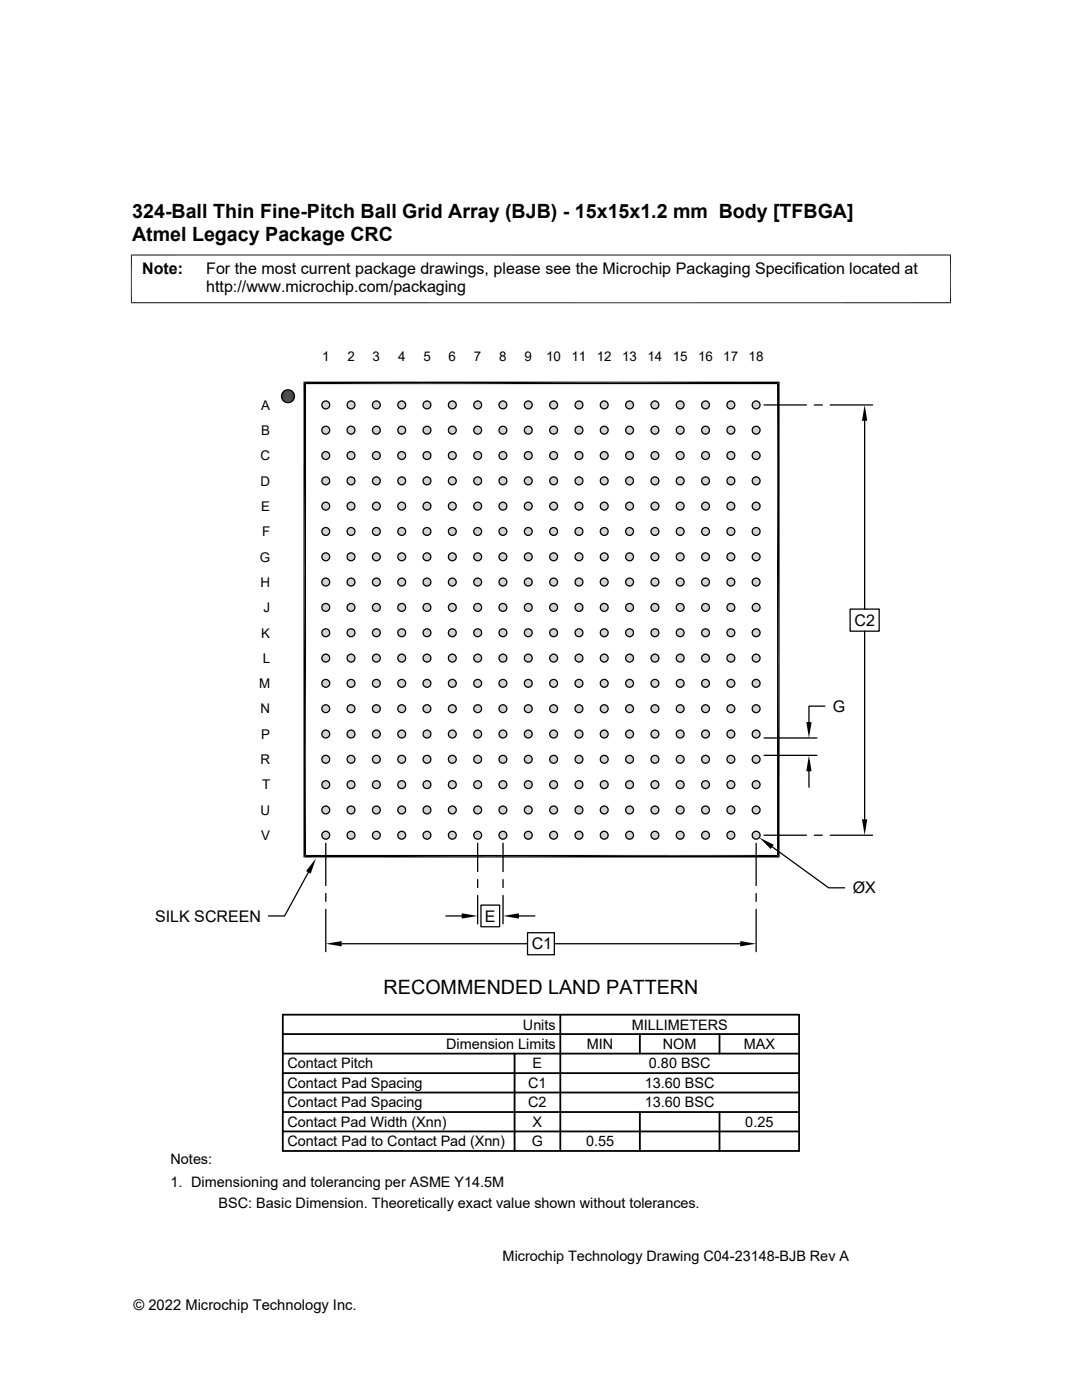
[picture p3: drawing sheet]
<svg xmlns="http://www.w3.org/2000/svg" width="216mm" height="279mm" viewBox="0 0 216 279" stroke-linecap="round" stroke-linejoin="round" font-family="sans-serif">
<defs><g id="words">
<g font-size="3.9">
<text x="26.4" y="43.5">324-Ball Thin Fine-Pitch Ball Grid Array (BJB) - 15x15x1.2 mm Body [TFBGA]</text>
<text x="26.4" y="48.1">Atmel Legacy Package CRC</text>
<text x="76.5" y="198.4">RECOMMENDED LAND PATTERN</text>
</g>
<g font-size="3.2">
<text x="28.4" y="54.7">Note:</text>
<text x="41.1" y="58.3">http://www.microchip.com/packaging</text>
<text x="41.1" y="54.7">For the most current package drawings, please see the Microchip Packaging Specification located at</text>
<text x="170.5" y="124.9">C2</text>
<text x="166.2" y="142">G</text>
<text x="170.2" y="178.3">ØX</text>
<text x="30.9" y="183.9">SILK SCREEN</text>
<text x="96.7" y="183.9">E</text>
<text x="106.1" y="189.5">C1</text>
</g>
<g font-size="2.9">
<text x="89" y="209.4">Dimension Limits</text>
<text x="104.3" y="205.5">Units</text>
<text x="117.1" y="209.4">MIN</text>
<text x="126" y="205.5">MILLIMETERS</text>
<text x="132.3" y="209.4">NOM</text>
<text x="148.4" y="209.4">MAX</text>
<text x="57.3" y="213.2">Contact Pitch</text>
<text x="106.3" y="213.2">E</text>
<text x="129.5" y="213.2">0.80 BSC</text>
<text x="57.3" y="221">Contact Pad Spacing</text>
<text x="57.3" y="217.1">Contact Pad Spacing</text>
<text x="105.4" y="221">C2</text>
<text x="105.4" y="217.1">C1</text>
<text x="128.7" y="217.1">13.60 BSC</text>
<text x="128.7" y="221">13.60 BSC</text>
<text x="57.3" y="224.9">Contact Pad Width (Xnn)</text>
<text x="106.3" y="224.9">X</text>
<text x="148.7" y="224.9">0.25</text>
<text x="34" y="232.4">Notes:</text>
<text x="57.3" y="228.8">Contact Pad to Contact Pad (Xnn)</text>
<text x="106.1" y="228.8">G</text>
<text x="116.9" y="228.8">0.55</text>
<text x="34" y="237">1. Dimensioning and tolerancing per ASME Y14.5M</text>
<text x="43.6" y="241">BSC: Basic Dimension. Theoretically exact value shown without tolerances.</text>
<text x="100.3" y="251.7">Microchip Technology Drawing C04-23148-BJB Rev A</text>
<text x="26.6" y="261.3">© 2022 Microchip Technology Inc.</text>
</g>
<g font-size="2.7">
<text x="64.3" y="72.1">1</text>
<text x="69.3" y="72.1">2</text>
<text x="74.4" y="72.1">3</text>
<text x="79.4" y="72.1">4</text>
<text x="84.5" y="72.1">5</text>
<text x="89.5" y="72.1">6</text>
<text x="94.6" y="72.1">7</text>
<text x="99.6" y="72.1">8</text>
<text x="104.7" y="72.1">9</text>
<text x="109" y="72.1">10</text>
<text x="114" y="72.1">11</text>
<text x="119.1" y="72.1">12</text>
<text x="124.1" y="72.1">13</text>
<text x="129.2" y="72.1">14</text>
<text x="134.2" y="72.1">15</text>
<text x="139.3" y="72.1">16</text>
<text x="144.3" y="72.1">17</text>
<text x="149.4" y="72.1">18</text>
<text x="52.1" y="81.8">A</text>
<text x="52.1" y="86.8">B</text>
<text x="52" y="91.9">C</text>
<text x="52" y="96.9">D</text>
<text x="52.1" y="102">E</text>
<text x="52.3" y="107">F</text>
<text x="51.8" y="112.1">G</text>
<text x="52" y="117.1">H</text>
<text x="52.6" y="122.2">J</text>
<text x="52.1" y="127.2">K</text>
<text x="51.7" y="137.3">M</text>
<text x="52.4" y="132.3">L</text>
<text x="52" y="142.4">N</text>
<text x="52.1" y="147.4">P</text>
<text x="52" y="152.5">R</text>
<text x="52.3" y="157.5">T</text>
<text x="52" y="162.6">U</text>
<text x="52.1" y="167.6">V</text>
</g>
</g></defs>
<g fill="#c0c0c0">
<path d="M64.9 80h.2z"/>
<path d="M69.9 80h.2z"/>
<path d="M75 80h.2z"/>
<path d="M80 80h.2z"/>
<path d="M85.1 80h.2z"/>
<path d="M90.1 80h.2z"/>
<path d="M95.2 80h.2z"/>
<path d="M100.2 80h.3z"/>
<path d="M105.3 80h.2z"/>
<path d="M110.4 80h.2z"/>
<path d="M115.4 80h.2z"/>
<path d="M120.5 80h.2z"/>
<path d="M125.5 80h.2z"/>
<path d="M130.6 80h.2z"/>
<path d="M135.6 80h.2z"/>
<path d="M140.7 80h.2z"/>
<path d="M145.7 80h.2z"/>
<path d="M150.8 80h.2z"/>
<path d="M150.7 80h.4z"/>
<path d="M150.8 80h.3z"/>
<path d="M145.7 80h.3z"/>
<path d="M140.6 80h.4z"/>
<path d="M140.7 80h.3z"/>
<path d="M135.6 80h.3z"/>
<path d="M130.5 80h.4z"/>
<path d="M130.6 80h.3z"/>
<path d="M125.5 80h.3z"/>
<path d="M120.4 80h.4z"/>
<path d="M120.5 80h.3z"/>
<path d="M115.3 80h.4z"/>
<path d="M115.4 80h.3z"/>
<path d="M110.3 80h.4z"/>
<path d="M110.4 80h.3z"/>
<path d="M105.2 80h.4z"/>
<path d="M105.3 80h.3z"/>
<path d="M95.1 80h.4z"/>
<path d="M95.2 80h.3z"/>
<path d="M90.1 80h.3z"/>
<path d="M85 80h.4z"/>
<path d="M85.1 80h.3z"/>
<path d="M80 80h.3z"/>
<path d="M74.9 80h.4z"/>
<path d="M75 80h.3z"/>
<path d="M69.9 80h.3z"/>
<path d="M64.8 80h.4z"/>
<path d="M64.9 80h.3z"/>
<path d="M150.6 80.1h.5z"/>
<path d="M150.7 80l.4 .1z"/>
<path d="M145.6 80.1h.5z"/>
<path d="M145.7 80l.4 .1z"/>
<path d="M140.5 80.1h.5z"/>
<path d="M140.6 80l.4 .1z"/>
<path d="M135.5 80.1h.5z"/>
<path d="M135.6 80l.4 .1z"/>
<path d="M130.4 80.1h.5z"/>
<path d="M130.5 80l.4 .1z"/>
<path d="M125.4 80.1h.5z"/>
<path d="M125.5 80l.4 .1z"/>
<path d="M120.3 80.1h.5z"/>
<path d="M120.4 80l.4 .1z"/>
<path d="M115.3 80.1h.5z"/>
<path d="M115.3 80l.5 .1z"/>
<path d="M110.2 80.1h.5z"/>
<path d="M110.3 80l.4 .1z"/>
<path d="M105.2 80.1h.5z"/>
<path d="M105.2 80l.5 .1z"/>
<path d="M100.1 80.1h.5z"/>
<path d="M100.2 80l.4 .1z"/>
<path d="M95.1 80.1h.4z"/>
<path d="M95.1 80l.4 .1z"/>
<path d="M90 80.1h.5z"/>
<path d="M90.1 80l.4 .1z"/>
<path d="M84.9 80.1h.5z"/>
<path d="M85 80l.4 .1z"/>
<path d="M79.9 80.1h.5z"/>
<path d="M80 80l.4 .1z"/>
<path d="M74.8 80.1h.6z"/>
<path d="M74.9 80l.5 .1z"/>
<path d="M69.8 80.1h.5z"/>
<path d="M69.9 80l.4 .1z"/>
<path d="M64.7 80.1h.5z"/>
<path d="M64.8 80l.4 .1z"/>
<path d="M150.6 80.1h.6z"/>
<path d="M145.6 80.1h.6z"/>
<path d="M140.5 80.1h.6z"/>
<path d="M135.4 80.1h.7z"/>
<path d="M135.5 80.1h.6z"/>
<path d="M130.4 80.1h.6z"/>
<path d="M125.3 80.1h.6z"/>
<path d="M120.2 80.1h.7z"/>
<path d="M120.3 80.1h.6z"/>
<path d="M115.2 80.1h.6z"/>
<path d="M110.2 80.1h.6z"/>
<path d="M105.1 80.1h.6z"/>
<path d="M100 80.1h.7z"/>
<path d="M100.1 80.1h.6z"/>
<path d="M95 80.1h.6z"/>
<path d="M95.1 80.1h.5z"/>
<path d="M89.9 80.1h.7z"/>
<path d="M90 80.1h.6z"/>
<path d="M84.9 80.1h.6z"/>
<path d="M79.9 80.1h.6z"/>
<path d="M69.7 80.1h.7z"/>
<path d="M69.8 80.1h.6z"/>
<path d="M64.7 80.1h.6z"/>
<path d="M150.5 80.1h.8z"/>
<path d="M150.6 80.1h.7z"/>
<path d="M145.4 80.1h.8z"/>
<path d="M145.5 80.1h.7z"/>
<path d="M140.4 80.1h.8z"/>
<path d="M140.5 80.1h.7z"/>
<path d="M135.3 80.1h.8z"/>
<path d="M130.3 80.1h.8z"/>
<path d="M130.4 80.1h.7z"/>
<path d="M125.2 80.1h.8z"/>
<path d="M125.3 80.1h.7z"/>
<path d="M120.2 80.1h.8z"/>
<path d="M115.1 80.1h.8z"/>
<path d="M115.2 80.1h.7z"/>
<path d="M110.1 80.1h.7z"/>
<path d="M105 80.1h.8z"/>
<path d="M105.1 80.1h.7z"/>
<path d="M100 80.1h.8z"/>
<path d="M94.9 80.1h.8z"/>
<path d="M95 80.1h.7z"/>
<path d="M84.8 80.1h.8z"/>
<path d="M84.9 80.1h.7z"/>
<path d="M79.8 80.1h.7z"/>
<path d="M74.7 80.1h.8z"/>
<path d="M74.8 80.1h.7z"/>
<path d="M64.6 80.1h.8z"/>
<path d="M64.7 80.1h.7z"/>
<path d="M150.4 80.2h.9z"/>
<path d="M150.5 80.1l.8 .1z"/>
<path d="M145.4 80.2h.9z"/>
<path d="M145.4 80.1l.9 .1z"/>
<path d="M140.4 80.1l.8 .1z"/>
<path d="M135.3 80.2h.9z"/>
<path d="M135.3 80.1l.9 .1z"/>
<path d="M130.2 80.2h.9z"/>
<path d="M130.3 80.1l.8 .1z"/>
<path d="M125.2 80.1l.9 .1z"/>
<path d="M120.1 80.2h.9z"/>
<path d="M120.2 80.1l.8 .1z"/>
<path d="M115.1 80.2h.9z"/>
<path d="M115.1 80.1l.9 .1z"/>
<path d="M110.1 80.1l.8 .1z"/>
<path d="M105 80.2h.9z"/>
<path d="M105 80.1l.9 .1z"/>
<path d="M99.9 80.2h.9z"/>
<path d="M100 80.1l.8 .1z"/>
<path d="M94.8 80.2h1z"/>
<path d="M94.9 80.1l.9 .1z"/>
<path d="M89.9 80.1l.8 .1z"/>
<path d="M84.8 80.2h.9z"/>
<path d="M84.8 80.1l.9 .1z"/>
<path d="M79.7 80.2h.9z"/>
<path d="M79.8 80.1l.8 .1z"/>
<path d="M74.7 80.1l.9 .1z"/>
<path d="M69.6 80.2h.9z"/>
<path d="M69.7 80.1l.8 .1z"/>
<path d="M64.5 80.2h.9z"/>
<path d="M64.6 80.1l.8 .1z"/>
<path d="M150.4 80.2h1z"/>
<path d="M145.3 80.2h1z"/>
<path d="M140.3 80.2h1z"/>
<path d="M135.2 80.2h1z"/>
<path d="M130.2 80.2h1z"/>
<path d="M125.1 80.2h1z"/>
<path d="M125.2 80.2h.9z"/>
<path d="M120.1 80.2h1z"/>
<path d="M115 80.2h1z"/>
<path d="M109.9 80.2h1.1z"/>
<path d="M110 80.2h1z"/>
<path d="M104.9 80.2h1z"/>
<path d="M99.8 80.2h1.1z"/>
<path d="M99.9 80.2h1z"/>
<path d="M89.7 80.2h1.1z"/>
<path d="M89.8 80.2h1z"/>
<path d="M84.7 80.2h1z"/>
<path d="M79.6 80.2h1.1z"/>
<path d="M79.7 80.2h1z"/>
<path d="M74.6 80.2h1z"/>
<path d="M74.7 80.2h.9z"/>
<path d="M69.5 80.2h1z"/>
<path d="M64.5 80.2h1z"/>
<path d="M150.4 80.2l1 .1z"/>
<path d="M145.3 80.2l1.1 .1z"/>
<path d="M140.3 80.2l1.1 .1z"/>
<path d="M135.2 80.2l1.1 .1z"/>
<path d="M130.2 80.2l1.1 .1z"/>
<path d="M125.1 80.2l1.1 .1z"/>
<path d="M120.1 80.2l1 .1z"/>
<path d="M115 80.2l1.1 .1z"/>
<path d="M109.9 80.2l1.1 .1z"/>
<path d="M104.9 80.2l1.1 .1z"/>
<path d="M99.8 80.2l1.1 .1z"/>
<path d="M94.8 80.2l1.1 .1z"/>
<path d="M89.7 80.2l1.1 .1z"/>
<path d="M84.7 80.2l1.1 .1z"/>
<path d="M79.6 80.2l1.1 .1z"/>
<path d="M74.6 80.2l1.1 .1z"/>
<path d="M69.5 80.2l1.1 .1z"/>
<path d="M64.5 80.2l1.1 .1z"/>
<path d="M150.3 80.3h1.2z"/>
<path d="M145.3 80.3h1.2z"/>
<path d="M140.2 80.3h1.2z"/>
<path d="M135.2 80.3h1.1z"/>
<path d="M130.1 80.3h1.2z"/>
<path d="M125.1 80.3h1.1z"/>
<path d="M120 80.3h1.2z"/>
<path d="M115 80.3h1.1z"/>
<path d="M109.9 80.3h1.2z"/>
<path d="M104.8 80.3h1.2z"/>
<path d="M99.8 80.3h1.2z"/>
<path d="M94.7 80.3h1.2z"/>
<path d="M89.7 80.3h1.2z"/>
<path d="M84.6 80.3h1.2z"/>
<path d="M79.6 80.3h1.2z"/>
<path d="M74.5 80.3h1.2z"/>
<path d="M69.5 80.3h1.2z"/>
<path d="M64.4 80.3h1.2z"/>
<path d="M150.3 80.3l1.3 .1z"/>
<path d="M145.2 80.3l1.3 .1z"/>
<path d="M140.2 80.3l1.2 .1z"/>
<path d="M135.1 80.3l1.3 .1z"/>
<path d="M130 80.3l1.3 .1z"/>
<path d="M125 80.3l1.3 .1z"/>
<path d="M120 80.3l1.2 .1z"/>
<path d="M114.9 80.3l1.3 .1z"/>
<path d="M109.9 80.3l1.2 .1z"/>
<path d="M104.8 80.3l1.3 .1z"/>
<path d="M99.7 80.3l1.3 .1z"/>
<path d="M94.7 80.3l1.3 .1z"/>
<path d="M89.6 80.3l1.3 .1z"/>
<path d="M84.6 80.3l1.3 .1z"/>
<path d="M79.5 80.3l1.3 .1z"/>
<path d="M74.5 80.3l1.3 .1z"/>
<path d="M69.4 80.3l1.3 .1z"/>
<path d="M64.4 80.3l1.3 .1z"/>
<path d="M150.2 80.4l1.4 .1z"/>
<path d="M145.2 80.4l1.3 .1z"/>
<path d="M140.1 80.4l1.4 .1z"/>
<path d="M135.1 80.4l1.3 .1z"/>
<path d="M130 80.4l1.4 .1z"/>
<path d="M125 80.4l1.3 .1z"/>
<path d="M119.9 80.4l1.4 .1z"/>
<path d="M114.9 80.4l1.3 .1z"/>
<path d="M109.8 80.4l1.4 .1z"/>
<path d="M104.8 80.4l1.3 .1z"/>
<path d="M99.7 80.4l1.3 .1z"/>
<path d="M94.7 80.4l1.3 .1z"/>
<path d="M89.6 80.4l1.4 .1z"/>
<path d="M84.5 80.4l1.4 .1z"/>
<path d="M79.5 80.4l1.4 .1z"/>
<path d="M74.4 80.4l1.4 .1z"/>
<path d="M69.4 80.4l1.3 .1z"/>
<path d="M64.3 80.4l1.4 .1z"/>
<path d="M150.2 80.5h1.4z"/>
<path d="M145.1 80.5h1.5z"/>
<path d="M140.1 80.5h1.4z"/>
<path d="M135 80.5h1.5z"/>
<path d="M130 80.5h1.4z"/>
<path d="M124.9 80.5h1.5z"/>
<path d="M119.9 80.5h1.4z"/>
<path d="M114.8 80.5h1.4z"/>
<path d="M109.8 80.5h1.4z"/>
<path d="M104.7 80.5h1.5z"/>
<path d="M99.7 80.5h1.4z"/>
<path d="M94.6 80.5h1.4z"/>
<path d="M89.6 80.5h1.4z"/>
<path d="M84.5 80.5h1.4z"/>
<path d="M79.5 80.5h1.4z"/>
<path d="M74.4 80.5h1.4z"/>
<path d="M69.3 80.5h1.5z"/>
<path d="M64.3 80.5h1.4z"/>
<path d="M150.2 80.5l1.4 .1z"/>
<path d="M145.1 80.5l1.5 .1z"/>
<path d="M140.1 80.5l1.4 .1z"/>
<path d="M135 80.5l1.5 .1z"/>
<path d="M129.9 80.5l1.5 .1z"/>
<path d="M124.9 80.5l1.5 .1z"/>
<path d="M119.8 80.5l1.5 .1z"/>
<path d="M114.8 80.5l1.5 .1z"/>
<path d="M109.7 80.5l1.5 .1z"/>
<path d="M104.7 80.5l1.5 .1z"/>
<path d="M99.6 80.5l1.5 .1z"/>
<path d="M94.6 80.5l1.5 .1z"/>
<path d="M89.5 80.5l1.5 .1z"/>
<path d="M84.5 80.5l1.5 .1z"/>
<path d="M79.4 80.5l1.5 .1z"/>
<path d="M74.4 80.5l1.5 .1z"/>
<path d="M69.3 80.5l1.5 .1z"/>
<path d="M64.3 80.5l1.4 .1z"/>
<path d="M150.1 80.6l1.6 .1z"/>
<path d="M145.1 80.6l1.5 .1z"/>
<path d="M140 80.6l1.6 .1z"/>
<path d="M135 80.6l1.5 .1z"/>
<path d="M129.9 80.6l1.5 .1z"/>
<path d="M124.9 80.6l1.5 .1z"/>
<path d="M119.8 80.6l1.5 .1z"/>
<path d="M114.8 80.6l1.5 .1z"/>
<path d="M109.7 80.6l1.5 .1z"/>
<path d="M104.6 80.6l1.6 .1z"/>
<path d="M99.6 80.6l1.5 .1z"/>
<path d="M94.6 80.6l1.5 .1z"/>
<path d="M89.5 80.6l1.5 .1z"/>
<path d="M84.5 80.6l1.5 .1z"/>
<path d="M79.4 80.6l1.5 .1z"/>
<path d="M74.3 80.6l1.6 .1z"/>
<path d="M69.3 80.6l1.5 .1z"/>
<path d="M64.2 80.6l1.6 .1z"/>
<path d="M150.1 80.7h1.6z"/>
<path d="M145.1 80.7h1.5z"/>
<path d="M140 80.7h1.6z"/>
<path d="M135 80.7h1.5z"/>
<path d="M129.9 80.7h1.6z"/>
<path d="M124.8 80.7h1.6z"/>
<path d="M119.8 80.7h1.5z"/>
<path d="M114.7 80.7h1.6z"/>
<path d="M109.7 80.7h1.6z"/>
<path d="M104.6 80.7h1.6z"/>
<path d="M99.6 80.7h1.5z"/>
<path d="M94.5 80.7h1.6z"/>
<path d="M89.5 80.7h1.5z"/>
<path d="M84.4 80.7h1.6z"/>
<path d="M79.4 80.7h1.5z"/>
<path d="M74.3 80.7h1.6z"/>
<path d="M69.3 80.7h1.5z"/>
<path d="M64.2 80.7h1.6z"/>
<path d="M150.1 80.7l1.6 .1z"/>
<path d="M145.1 80.7l1.5 .1z"/>
<path d="M140 80.7l1.6 .1z"/>
<path d="M134.9 80.7l1.6 .1z"/>
<path d="M129.9 80.7l1.6 .1z"/>
<path d="M124.8 80.7l1.6 .1z"/>
<path d="M119.8 80.7l1.6 .1z"/>
<path d="M114.7 80.7l1.6 .1z"/>
<path d="M109.7 80.7l1.6 .1z"/>
<path d="M104.6 80.7l1.6 .1z"/>
<path d="M99.6 80.7l1.6 .1z"/>
<path d="M94.5 80.7l1.6 .1z"/>
<path d="M89.5 80.7l1.5 .1z"/>
<path d="M84.4 80.7l1.6 .1z"/>
<path d="M79.4 80.7l1.5 .1z"/>
<path d="M74.3 80.7l1.6 .1z"/>
<path d="M69.3 80.7l1.5 .1z"/>
<path d="M64.2 80.7l1.6 .1z"/>
<path d="M150.1 80.8l1.6 .1z"/>
<path d="M150.1 80.8h1.6z"/>
<path d="M145.1 80.8l1.5 .1z"/>
<path d="M140 80.8l1.6 .1z"/>
<path d="M134.9 80.8l1.6 .1z"/>
<path d="M134.9 80.8h1.6z"/>
<path d="M129.9 80.8l1.6 .1z"/>
<path d="M124.8 80.8l1.6 .1z"/>
<path d="M119.8 80.8l1.5 .1z"/>
<path d="M119.8 80.8h1.6z"/>
<path d="M114.7 80.8l1.6 .1z"/>
<path d="M114.7 80.8h1.6z"/>
<path d="M109.7 80.8l1.6 .1z"/>
<path d="M104.6 80.8l1.6 .1z"/>
<path d="M99.6 80.8l1.5 .1z"/>
<path d="M99.6 80.8h1.6z"/>
<path d="M94.5 80.8l1.6 .1z"/>
<path d="M89.5 80.8l1.5 .1z"/>
<path d="M84.4 80.8l1.6 .1z"/>
<path d="M84.4 80.8h1.6z"/>
<path d="M79.4 80.8l1.5 .1z"/>
<path d="M74.3 80.8l1.6 .1z"/>
<path d="M69.3 80.8l1.5 .1z"/>
<path d="M69.3 80.8h1.5z"/>
<path d="M64.2 80.8l1.6 .1z"/>
<path d="M150.1 80.9l1.6 .1z"/>
<path d="M145.1 80.9l1.5 .1z"/>
<path d="M145.1 80.9h1.5z"/>
<path d="M140 80.9l1.6 .1z"/>
<path d="M134.9 80.9l1.6 .1z"/>
<path d="M129.9 80.9l1.5 .1z"/>
<path d="M129.9 80.9h1.6z"/>
<path d="M124.8 80.9l1.6 .1z"/>
<path d="M119.8 80.9l1.5 .1z"/>
<path d="M114.7 80.9l1.6 .1z"/>
<path d="M109.7 80.9l1.5 .1z"/>
<path d="M109.7 80.9h1.6z"/>
<path d="M104.6 80.9l1.6 .1z"/>
<path d="M99.6 80.9l1.5 .1z"/>
<path d="M94.5 80.9l1.6 .1z"/>
<path d="M94.5 80.9h1.6z"/>
<path d="M89.5 80.9l1.5 .1z"/>
<path d="M84.4 80.9l1.6 .1z"/>
<path d="M79.4 80.9l1.5 .1z"/>
<path d="M79.4 80.9h1.5z"/>
<path d="M74.3 80.9l1.6 .1z"/>
<path d="M69.3 80.9l1.5 .1z"/>
<path d="M64.2 80.9l1.6 .1z"/>
<path d="M64.2 80.9h1.6z"/>
<path d="M150.1 81h1.5z"/>
<path d="M150.1 81h1.6z"/>
<path d="M145.1 81h1.5z"/>
<path d="M140 81h1.5z"/>
<path d="M140 81h1.6z"/>
<path d="M135 81h1.5z"/>
<path d="M129.9 81h1.5z"/>
<path d="M124.8 81h1.6z"/>
<path d="M119.8 81h1.5z"/>
<path d="M114.7 81h1.6z"/>
<path d="M109.7 81h1.5z"/>
<path d="M104.6 81h1.6z"/>
<path d="M99.6 81h1.5z"/>
<path d="M94.5 81h1.6z"/>
<path d="M89.5 81h1.5z"/>
<path d="M84.4 81h1.6z"/>
<path d="M79.4 81h1.5z"/>
<path d="M74.3 81h1.6z"/>
<path d="M69.3 81h1.5z"/>
<path d="M64.2 81h1.5z"/>
<path d="M64.2 81h1.6z"/>
<path d="M150.1 81l1.5 .1z"/>
<path d="M145.1 81l1.5 .1z"/>
<path d="M140 81l1.5 .1z"/>
<path d="M135 81l1.5 .1z"/>
<path d="M129.9 81l1.5 .1z"/>
<path d="M124.9 81l1.5 .1z"/>
<path d="M124.9 81h1.5z"/>
<path d="M119.8 81l1.5 .1z"/>
<path d="M114.8 81l1.4 .1z"/>
<path d="M114.8 81h1.5z"/>
<path d="M109.7 81l1.5 .1z"/>
<path d="M104.6 81l1.6 .1z"/>
<path d="M99.6 81l1.5 .1z"/>
<path d="M94.6 81l1.4 .1z"/>
<path d="M94.6 81h1.5z"/>
<path d="M89.5 81l1.5 .1z"/>
<path d="M84.5 81l1.4 .1z"/>
<path d="M84.5 81h1.5z"/>
<path d="M79.4 81l1.5 .1z"/>
<path d="M74.3 81l1.5 .1z"/>
<path d="M69.3 81l1.5 .1z"/>
<path d="M64.2 81l1.5 .1z"/>
<path d="M150.2 81.1l1.4 .1z"/>
<path d="M150.2 81.1h1.4z"/>
<path d="M145.1 81.1l1.4 .1z"/>
<path d="M145.1 81.1h1.5z"/>
<path d="M140.1 81.1l1.4 .1z"/>
<path d="M140.1 81.1h1.4z"/>
<path d="M135 81.1l1.4 .1z"/>
<path d="M135 81.1h1.5z"/>
<path d="M129.9 81.1l1.5 .1z"/>
<path d="M129.9 81.1h1.5z"/>
<path d="M124.9 81.1l1.4 .1z"/>
<path d="M124.9 81.1h1.5z"/>
<path d="M119.8 81.1l1.5 .1z"/>
<path d="M119.8 81.1h1.5z"/>
<path d="M114.8 81.1l1.4 .1z"/>
<path d="M114.8 81.1h1.4z"/>
<path d="M109.7 81.1l1.5 .1z"/>
<path d="M109.7 81.1h1.5z"/>
<path d="M104.7 81.1l1.4 .1z"/>
<path d="M104.7 81.1h1.5z"/>
<path d="M99.6 81.1l1.4 .1z"/>
<path d="M99.6 81.1h1.5z"/>
<path d="M94.6 81.1l1.4 .1z"/>
<path d="M94.6 81.1h1.4z"/>
<path d="M89.5 81.1l1.5 .1z"/>
<path d="M89.5 81.1h1.5z"/>
<path d="M84.5 81.1l1.4 .1z"/>
<path d="M84.5 81.1h1.4z"/>
<path d="M79.4 81.1l1.5 .1z"/>
<path d="M79.4 81.1h1.5z"/>
<path d="M74.4 81.1l1.4 .1z"/>
<path d="M74.4 81.1h1.4z"/>
<path d="M69.3 81.1l1.4 .1z"/>
<path d="M69.3 81.1h1.5z"/>
<path d="M64.3 81.1l1.4 .1z"/>
<path d="M64.3 81.1h1.4z"/>
<path d="M150.2 81.2h1.4z"/>
<path d="M145.1 81.2h1.4z"/>
<path d="M140.1 81.2h1.3z"/>
<path d="M140.1 81.2h1.4z"/>
<path d="M135 81.2h1.4z"/>
<path d="M130 81.2h1.3z"/>
<path d="M130 81.2h1.4z"/>
<path d="M124.9 81.2h1.4z"/>
<path d="M119.9 81.2h1.3z"/>
<path d="M119.9 81.2h1.4z"/>
<path d="M114.8 81.2h1.4z"/>
<path d="M109.8 81.2h1.3z"/>
<path d="M109.8 81.2h1.4z"/>
<path d="M104.7 81.2h1.4z"/>
<path d="M99.7 81.2h1.3z"/>
<path d="M94.6 81.2h1.4z"/>
<path d="M89.6 81.2h1.3z"/>
<path d="M89.6 81.2h1.4z"/>
<path d="M84.5 81.2h1.4z"/>
<path d="M79.5 81.2h1.3z"/>
<path d="M79.5 81.2h1.4z"/>
<path d="M74.4 81.2h1.4z"/>
<path d="M69.3 81.2h1.4z"/>
<path d="M64.3 81.2h1.4z"/>
<path d="M150.2 81.2l1.3 .1z"/>
<path d="M145.2 81.2l1.3 .1z"/>
<path d="M145.2 81.2h1.3z"/>
<path d="M140.1 81.2l1.3 .1z"/>
<path d="M135.1 81.2l1.2 .1z"/>
<path d="M135.1 81.2h1.3z"/>
<path d="M130 81.2l1.3 .1z"/>
<path d="M125 81.2l1.2 .1z"/>
<path d="M125 81.2h1.3z"/>
<path d="M119.9 81.2l1.3 .1z"/>
<path d="M114.9 81.2l1.2 .1z"/>
<path d="M114.9 81.2h1.3z"/>
<path d="M109.8 81.2l1.3 .1z"/>
<path d="M104.8 81.2l1.2 .1z"/>
<path d="M104.8 81.2h1.3z"/>
<path d="M99.7 81.2l1.3 .1z"/>
<path d="M94.7 81.2l1.2 .1z"/>
<path d="M94.7 81.2h1.3z"/>
<path d="M89.6 81.2l1.3 .1z"/>
<path d="M84.5 81.2l1.3 .1z"/>
<path d="M79.5 81.2l1.3 .1z"/>
<path d="M74.4 81.2l1.3 .1z"/>
<path d="M69.4 81.2l1.3 .1z"/>
<path d="M69.4 81.2h1.3z"/>
<path d="M64.3 81.2l1.3 .1z"/>
<path d="M150.3 81.3h1.1z"/>
<path d="M150.3 81.3h1.2z"/>
<path d="M145.2 81.3h1.2z"/>
<path d="M145.2 81.3h1.3z"/>
<path d="M140.2 81.3h1.2z"/>
<path d="M135.1 81.3h1.2z"/>
<path d="M130 81.3h1.3z"/>
<path d="M125 81.3h1.2z"/>
<path d="M120 81.3h1.1z"/>
<path d="M120 81.3h1.2z"/>
<path d="M114.9 81.3h1.2z"/>
<path d="M109.9 81.3h1.1z"/>
<path d="M109.9 81.3h1.2z"/>
<path d="M104.8 81.3h1.2z"/>
<path d="M99.7 81.3h1.2z"/>
<path d="M99.7 81.3h1.3z"/>
<path d="M94.7 81.3h1.2z"/>
<path d="M89.6 81.3h1.2z"/>
<path d="M89.6 81.3h1.3z"/>
<path d="M84.6 81.3h1.2z"/>
<path d="M79.5 81.3h1.2z"/>
<path d="M79.5 81.3h1.3z"/>
<path d="M74.5 81.3h1.2z"/>
<path d="M69.4 81.3h1.2z"/>
<path d="M69.4 81.3h1.3z"/>
<path d="M64.4 81.3h1.2z"/>
<path d="M150.3 81.3l1.1 .1z"/>
<path d="M145.3 81.3l1 .1z"/>
<path d="M145.3 81.3h1.1z"/>
<path d="M140.2 81.3l1.1 .1z"/>
<path d="M135.2 81.3l1 .1z"/>
<path d="M135.2 81.3h1.1z"/>
<path d="M130.1 81.3l1.1 .1z"/>
<path d="M130.1 81.3h1.2z"/>
<path d="M125.1 81.3l1 .1z"/>
<path d="M125.1 81.3h1.1z"/>
<path d="M120 81.3l1.1 .1z"/>
<path d="M115 81.3l1 .1z"/>
<path d="M115 81.3h1.1z"/>
<path d="M109.9 81.3l1.1 .1z"/>
<path d="M104.8 81.3l1.1 .1z"/>
<path d="M99.8 81.3l1.1 .1z"/>
<path d="M99.8 81.3h1.1z"/>
<path d="M94.7 81.3l1.1 .1z"/>
<path d="M89.7 81.3l1.1 .1z"/>
<path d="M89.7 81.3h1.1z"/>
<path d="M84.6 81.3l1.1 .1z"/>
<path d="M79.6 81.3l1.1 .1z"/>
<path d="M79.6 81.3h1.1z"/>
<path d="M74.5 81.3l1.1 .1z"/>
<path d="M69.5 81.3l1 .1z"/>
<path d="M69.5 81.3h1.1z"/>
<path d="M64.4 81.3l1.1 .1z"/>
<path d="M150.4 81.4h.9z"/>
<path d="M150.4 81.4h1z"/>
<path d="M145.3 81.4h1z"/>
<path d="M140.3 81.4h.9z"/>
<path d="M140.3 81.4h1z"/>
<path d="M135.2 81.4h1z"/>
<path d="M130.2 81.4h.9z"/>
<path d="M130.2 81.4h1z"/>
<path d="M125.1 81.4h1z"/>
<path d="M120.1 81.4h.9z"/>
<path d="M120.1 81.4h1z"/>
<path d="M115 81.4h1z"/>
<path d="M109.9 81.4h1z"/>
<path d="M109.9 81.4h1.1z"/>
<path d="M104.9 81.4h1z"/>
<path d="M99.8 81.4h1z"/>
<path d="M99.8 81.4h1.1z"/>
<path d="M94.8 81.4h1z"/>
<path d="M89.7 81.4h1z"/>
<path d="M89.7 81.4h1.1z"/>
<path d="M84.7 81.4h1z"/>
<path d="M79.6 81.4h1z"/>
<path d="M79.6 81.4h1.1z"/>
<path d="M74.6 81.4h1z"/>
<path d="M69.5 81.4h1z"/>
<path d="M64.5 81.4h.9z"/>
<path d="M64.5 81.4h1z"/>
<path d="M150.4 81.4l.9 .1z"/>
<path d="M145.4 81.4l.8 .1z"/>
<path d="M145.4 81.4h.9z"/>
<path d="M140.3 81.4l.9 .1z"/>
<path d="M135.3 81.4l.8 .1z"/>
<path d="M135.3 81.4h.9z"/>
<path d="M130.2 81.4l.9 .1z"/>
<path d="M125.2 81.4l.8 .1z"/>
<path d="M125.2 81.4h.9z"/>
<path d="M120.1 81.4l.9 .1z"/>
<path d="M115.1 81.4l.8 .1z"/>
<path d="M115.1 81.4h.9z"/>
<path d="M110 81.4l.8 .1z"/>
<path d="M110 81.4h.9z"/>
<path d="M105 81.4l.8 .1z"/>
<path d="M105 81.4h.9z"/>
<path d="M99.9 81.4l.9 .1z"/>
<path d="M99.9 81.4h.9z"/>
<path d="M94.8 81.4l.9 .1z"/>
<path d="M89.8 81.4l.8 .1z"/>
<path d="M89.8 81.4h.9z"/>
<path d="M84.8 81.4l.8 .1z"/>
<path d="M84.8 81.4h.9z"/>
<path d="M79.7 81.4l.8 .1z"/>
<path d="M79.7 81.4h.9z"/>
<path d="M74.7 81.4l.8 .1z"/>
<path d="M74.7 81.4h.9z"/>
<path d="M69.6 81.4l.8 .1z"/>
<path d="M69.6 81.4h.9z"/>
<path d="M64.5 81.4l.9 .1z"/>
<path d="M150.5 81.5h.7z"/>
<path d="M150.5 81.5h.8z"/>
<path d="M145.4 81.5h.8z"/>
<path d="M140.4 81.5h.7z"/>
<path d="M140.4 81.5h.8z"/>
<path d="M135.3 81.5h.8z"/>
<path d="M130.3 81.5h.7z"/>
<path d="M130.3 81.5h.8z"/>
<path d="M125.2 81.5h.7z"/>
<path d="M125.2 81.5h.8z"/>
<path d="M120.2 81.5h.7z"/>
<path d="M120.2 81.5h.8z"/>
<path d="M115.1 81.5h.7z"/>
<path d="M115.1 81.5h.8z"/>
<path d="M110.1 81.5h.7z"/>
<path d="M105 81.5h.7z"/>
<path d="M105 81.5h.8z"/>
<path d="M100 81.5h.7z"/>
<path d="M100 81.5h.8z"/>
<path d="M94.9 81.5h.7z"/>
<path d="M94.9 81.5h.8z"/>
<path d="M89.9 81.5h.7z"/>
<path d="M84.8 81.5h.7z"/>
<path d="M84.8 81.5h.8z"/>
<path d="M79.8 81.5h.7z"/>
<path d="M74.7 81.5h.7z"/>
<path d="M74.7 81.5h.8z"/>
<path d="M69.7 81.5h.7z"/>
<path d="M64.6 81.5h.7z"/>
<path d="M64.6 81.5h.8z"/>
<path d="M150.6 81.5l.5 .1z"/>
<path d="M150.6 81.5h.6z"/>
<path d="M145.5 81.5l.6 .1z"/>
<path d="M145.5 81.5h.7z"/>
<path d="M140.5 81.5l.5 .1z"/>
<path d="M140.5 81.5h.6z"/>
<path d="M135.4 81.5l.6 .1z"/>
<path d="M135.4 81.5h.7z"/>
<path d="M130.4 81.5l.5 .1z"/>
<path d="M130.4 81.5h.6z"/>
<path d="M125.3 81.5l.6 .1z"/>
<path d="M125.3 81.5h.6z"/>
<path d="M120.2 81.5l.6 .1z"/>
<path d="M115.2 81.5l.6 .1z"/>
<path d="M115.2 81.5h.6z"/>
<path d="M110.2 81.5l.5 .1z"/>
<path d="M110.2 81.5h.6z"/>
<path d="M105.1 81.5l.6 .1z"/>
<path d="M105.1 81.5h.6z"/>
<path d="M100 81.5l.6 .1z"/>
<path d="M95 81.5l.5 .1z"/>
<path d="M95 81.5h.6z"/>
<path d="M89.9 81.5l.6 .1z"/>
<path d="M84.9 81.5l.5 .1z"/>
<path d="M84.9 81.5h.6z"/>
<path d="M79.8 81.5l.6 .1z"/>
<path d="M74.8 81.5l.6 .1z"/>
<path d="M74.8 81.5h.6z"/>
<path d="M69.7 81.5l.6 .1z"/>
<path d="M64.7 81.5l.5 .1z"/>
<path d="M64.7 81.5h.6z"/>
<path d="M150.6 81.6h.5z"/>
<path d="M145.6 81.6h.4z"/>
<path d="M145.6 81.6h.5z"/>
<path d="M140.5 81.6h.5z"/>
<path d="M135.5 81.6h.4z"/>
<path d="M135.5 81.6h.5z"/>
<path d="M130.4 81.6h.5z"/>
<path d="M125.4 81.6h.4z"/>
<path d="M125.4 81.6h.5z"/>
<path d="M120.3 81.6h.5z"/>
<path d="M115.3 81.6h.4z"/>
<path d="M115.3 81.6h.5z"/>
<path d="M110.2 81.6h.5z"/>
<path d="M105.2 81.6h.4z"/>
<path d="M105.2 81.6h.5z"/>
<path d="M100.1 81.6h.4z"/>
<path d="M100.1 81.6h.5z"/>
<path d="M95.1 81.6h.4z"/>
<path d="M90 81.6h.4z"/>
<path d="M90 81.6h.5z"/>
<path d="M84.9 81.6h.5z"/>
<path d="M79.9 81.6h.4z"/>
<path d="M79.9 81.6h.5z"/>
<path d="M74.8 81.6h.5z"/>
<path d="M74.8 81.6h.6z"/>
<path d="M69.8 81.6h.4z"/>
<path d="M69.8 81.6h.5z"/>
<path d="M64.7 81.6h.5z"/>
<path d="M64.9 81.6h.2z"/>
<path d="M69.9 81.6h.2z"/>
<path d="M75 81.6h.2z"/>
<path d="M80 81.6h.2z"/>
<path d="M85.1 81.6h.2z"/>
<path d="M90.1 81.6h.2z"/>
<path d="M95.2 81.6h.2z"/>
<path d="M100.2 81.6h.3z"/>
<path d="M105.3 81.6h.2z"/>
<path d="M110.4 81.6h.2z"/>
<path d="M115.4 81.6h.2z"/>
<path d="M120.5 81.6h.1z"/>
<path d="M125.5 81.6h.2z"/>
<path d="M130.6 81.6h.2z"/>
<path d="M135.6 81.6h.2z"/>
<path d="M140.7 81.6h.2z"/>
<path d="M145.7 81.6h.2z"/>
<path d="M150.8 81.6h.2z"/>
<path d="M150.7 81.6h.3z"/>
<path d="M150.7 81.6h.4z"/>
<path d="M145.7 81.6h.3z"/>
<path d="M140.6 81.6h.3z"/>
<path d="M140.6 81.6h.4z"/>
<path d="M135.6 81.6h.3z"/>
<path d="M130.5 81.6h.3z"/>
<path d="M130.5 81.6h.4z"/>
<path d="M125.5 81.6h.3z"/>
<path d="M120.4 81.6h.2z"/>
<path d="M120.4 81.6h.4z"/>
<path d="M115.3 81.6h.3z"/>
<path d="M110.3 81.6h.3z"/>
<path d="M110.3 81.6h.4z"/>
<path d="M105.2 81.6h.3z"/>
<path d="M95.1 81.6h.3z"/>
<path d="M90.1 81.6h.3z"/>
<path d="M85 81.6h.3z"/>
<path d="M85 81.6h.4z"/>
<path d="M80 81.6h.3z"/>
<path d="M74.9 81.6h.3z"/>
<path d="M74.9 81.6h.4z"/>
<path d="M69.9 81.6h.3z"/>
<path d="M64.8 81.6h.3z"/>
<path d="M64.8 81.6h.4z"/>
<path d="M64.9 85.1h.2z"/>
<path d="M69.9 85.1h.2z"/>
<path d="M75 85.1h.2z"/>
<path d="M80 85.1h.2z"/>
<path d="M85.1 85.1h.2z"/>
<path d="M90.1 85.1h.2z"/>
<path d="M95.2 85.1h.2z"/>
<path d="M100.2 85.1h.3z"/>
<path d="M105.3 85.1h.2z"/>
<path d="M110.4 85.1h.2z"/>
<path d="M115.4 85.1h.2z"/>
<path d="M120.5 85.1h.2z"/>
<path d="M125.5 85.1h.2z"/>
<path d="M130.6 85.1h.2z"/>
<path d="M135.6 85.1h.2z"/>
<path d="M140.7 85.1h.2z"/>
<path d="M145.7 85.1h.2z"/>
<path d="M150.8 85.1h.2z"/>
<path d="M150.7 85.1h.4z"/>
<path d="M150.8 85.1h.3z"/>
<path d="M145.7 85.1h.3z"/>
<path d="M140.6 85.1h.4z"/>
<path d="M140.7 85.1h.3z"/>
<path d="M135.6 85.1h.3z"/>
<path d="M130.5 85.1h.4z"/>
<path d="M130.6 85.1h.3z"/>
<path d="M125.5 85.1h.3z"/>
<path d="M120.4 85.1h.4z"/>
<path d="M120.5 85.1h.3z"/>
<path d="M115.3 85.1h.4z"/>
<path d="M115.4 85.1h.3z"/>
<path d="M110.3 85.1h.4z"/>
<path d="M110.4 85.1h.3z"/>
<path d="M105.2 85.1h.4z"/>
<path d="M105.3 85.1h.3z"/>
<path d="M95.1 85.1h.4z"/>
<path d="M95.2 85.1h.3z"/>
<path d="M90.1 85.1h.3z"/>
<path d="M85 85.1h.4z"/>
<path d="M85.1 85.1h.3z"/>
<path d="M80 85.1h.3z"/>
<path d="M74.9 85.1h.4z"/>
<path d="M75 85.1h.3z"/>
<path d="M69.9 85.1h.3z"/>
<path d="M64.8 85.1h.4z"/>
<path d="M64.9 85.1h.3z"/>
<path d="M150.6 85.1h.5z"/>
<path d="M145.6 85.1h.5z"/>
<path d="M145.7 85.1h.4z"/>
<path d="M140.5 85.1h.5z"/>
<path d="M135.5 85.1h.5z"/>
<path d="M135.6 85.1h.4z"/>
<path d="M130.4 85.1h.5z"/>
<path d="M125.4 85.1h.5z"/>
<path d="M125.5 85.1h.4z"/>
<path d="M120.3 85.1h.5z"/>
<path d="M115.3 85.1h.5z"/>
<path d="M110.2 85.1h.5z"/>
<path d="M105.2 85.1h.5z"/>
<path d="M100.1 85.1h.5z"/>
<path d="M100.2 85.1h.4z"/>
<path d="M90 85.1h.5z"/>
<path d="M90.1 85.1h.4z"/>
<path d="M84.9 85.1h.5z"/>
<path d="M79.9 85.1h.5z"/>
<path d="M80 85.1h.4z"/>
<path d="M74.8 85.1h.6z"/>
<path d="M74.9 85.1h.5z"/>
<path d="M69.8 85.1h.5z"/>
<path d="M69.9 85.1h.4z"/>
<path d="M64.7 85.1h.5z"/>
<path d="M150.6 85.1h.6z"/>
<path d="M145.5 85.1h.7z"/>
<path d="M145.6 85.1h.6z"/>
<path d="M140.5 85.1h.6z"/>
<path d="M135.4 85.1h.7z"/>
<path d="M135.5 85.1h.6z"/>
<path d="M130.4 85.1h.6z"/>
<path d="M125.3 85.1h.6z"/>
<path d="M120.2 85.1h.7z"/>
<path d="M120.3 85.1h.6z"/>
<path d="M115.2 85.1h.6z"/>
<path d="M110.2 85.1h.6z"/>
<path d="M105.1 85.1h.6z"/>
<path d="M100 85.1h.7z"/>
<path d="M100.1 85.1h.6z"/>
<path d="M95 85.1h.6z"/>
<path d="M95.1 85.1h.5z"/>
<path d="M89.9 85.1h.7z"/>
<path d="M90 85.1h.6z"/>
<path d="M84.9 85.1h.6z"/>
<path d="M79.8 85.1h.7z"/>
<path d="M79.9 85.1h.6z"/>
<path d="M69.7 85.1h.7z"/>
<path d="M69.8 85.1h.6z"/>
<path d="M64.7 85.1h.6z"/>
<path d="M150.5 85.2h.8z"/>
<path d="M150.6 85.1l.7 .1z"/>
<path d="M145.4 85.2h.8z"/>
<path d="M145.5 85.1l.7 .1z"/>
<path d="M140.4 85.2h.8z"/>
<path d="M140.5 85.1l.7 .1z"/>
<path d="M135.3 85.2h.8z"/>
<path d="M135.4 85.1l.7 .1z"/>
<path d="M130.3 85.2h.8z"/>
<path d="M130.4 85.1l.7 .1z"/>
<path d="M125.2 85.2h.8z"/>
<path d="M125.3 85.1l.7 .1z"/>
<path d="M120.2 85.2h.8z"/>
<path d="M120.2 85.1l.8 .1z"/>
<path d="M115.1 85.2h.8z"/>
<path d="M115.2 85.1l.7 .1z"/>
<path d="M110.1 85.2h.7z"/>
<path d="M110.2 85.1l.6 .1z"/>
<path d="M105 85.2h.8z"/>
<path d="M105.1 85.1l.7 .1z"/>
<path d="M100 85.2h.8z"/>
<path d="M100 85.1l.8 .1z"/>
<path d="M94.9 85.2h.8z"/>
<path d="M95 85.1l.7 .1z"/>
<path d="M89.9 85.2h.7z"/>
<path d="M89.9 85.1l.7 .1z"/>
<path d="M84.8 85.2h.8z"/>
<path d="M84.9 85.1l.7 .1z"/>
<path d="M79.8 85.2h.7z"/>
<path d="M79.8 85.1l.7 .1z"/>
<path d="M74.7 85.2h.8z"/>
<path d="M74.8 85.1l.7 .1z"/>
<path d="M69.7 85.2h.7z"/>
<path d="M69.7 85.1l.7 .1z"/>
<path d="M64.6 85.2h.8z"/>
<path d="M64.7 85.1l.7 .1z"/>
<path d="M150.4 85.2h.9z"/>
<path d="M145.4 85.2h.9z"/>
<path d="M135.3 85.2h.9z"/>
<path d="M130.2 85.2h.9z"/>
<path d="M125.2 85.2h.9z"/>
<path d="M120.1 85.2h.9z"/>
<path d="M115.1 85.2h.9z"/>
<path d="M110.1 85.2h.8z"/>
<path d="M105 85.2h.9z"/>
<path d="M99.9 85.2h.9z"/>
<path d="M94.8 85.2h1z"/>
<path d="M94.9 85.2h.9z"/>
<path d="M89.9 85.2h.8z"/>
<path d="M84.8 85.2h.9z"/>
<path d="M79.7 85.2h.9z"/>
<path d="M79.8 85.2h.8z"/>
<path d="M74.7 85.2h.9z"/>
<path d="M69.6 85.2h.9z"/>
<path d="M69.7 85.2h.8z"/>
<path d="M64.5 85.2h.9z"/>
<path d="M150.4 85.3h1z"/>
<path d="M150.4 85.2l1 .1z"/>
<path d="M145.3 85.3h1z"/>
<path d="M145.4 85.2l.9 .1z"/>
<path d="M140.3 85.3h1z"/>
<path d="M140.3 85.2l1 .1z"/>
<path d="M135.2 85.3h1z"/>
<path d="M135.3 85.2l.9 .1z"/>
<path d="M130.2 85.3h1z"/>
<path d="M130.2 85.2l1 .1z"/>
<path d="M125.1 85.3h1z"/>
<path d="M125.2 85.2l.9 .1z"/>
<path d="M120.1 85.3h1z"/>
<path d="M120.1 85.2l1 .1z"/>
<path d="M115 85.3h1z"/>
<path d="M115.1 85.2l.9 .1z"/>
<path d="M109.9 85.3h1.1z"/>
<path d="M110 85.2l1 .1z"/>
<path d="M104.9 85.3h1z"/>
<path d="M105 85.2l.9 .1z"/>
<path d="M99.8 85.3h1.1z"/>
<path d="M99.9 85.2l1 .1z"/>
<path d="M94.8 85.3h1z"/>
<path d="M94.8 85.2l1 .1z"/>
<path d="M89.7 85.3h1.1z"/>
<path d="M89.8 85.2l1 .1z"/>
<path d="M84.7 85.3h1z"/>
<path d="M84.8 85.2l.9 .1z"/>
<path d="M79.6 85.3h1.1z"/>
<path d="M79.7 85.2l1 .1z"/>
<path d="M74.6 85.3h1z"/>
<path d="M74.7 85.2l.9 .1z"/>
<path d="M69.5 85.3h1z"/>
<path d="M69.6 85.2l.9 .1z"/>
<path d="M64.5 85.3h1z"/>
<path d="M64.5 85.2l1 .1z"/>
<path d="M145.3 85.3h1.1z"/>
<path d="M140.3 85.3h1.1z"/>
<path d="M135.2 85.3h1.1z"/>
<path d="M130.2 85.3h1.1z"/>
<path d="M125.1 85.3h1.1z"/>
<path d="M115 85.3h1.1z"/>
<path d="M104.9 85.3h1.1z"/>
<path d="M94.8 85.3h1.1z"/>
<path d="M84.7 85.3h1.1z"/>
<path d="M74.6 85.3h1.1z"/>
<path d="M69.5 85.3h1.1z"/>
<path d="M64.5 85.3h1.1z"/>
<path d="M150.3 85.4h1.2z"/>
<path d="M150.3 85.3l1.2 .1z"/>
<path d="M145.2 85.4h1.3z"/>
<path d="M145.3 85.3l1.2 .1z"/>
<path d="M140.2 85.3l1.2 .1z"/>
<path d="M135.1 85.4h1.2z"/>
<path d="M135.2 85.3l1.1 .1z"/>
<path d="M130 85.4h1.3z"/>
<path d="M130.1 85.3l1.2 .1z"/>
<path d="M125.1 85.3l1.1 .1z"/>
<path d="M120 85.3l1.2 .1z"/>
<path d="M114.9 85.4h1.2z"/>
<path d="M115 85.3l1.1 .1z"/>
<path d="M109.9 85.3l1.2 .1z"/>
<path d="M104.8 85.3l1.2 .1z"/>
<path d="M99.7 85.4h1.3z"/>
<path d="M99.8 85.3l1.2 .1z"/>
<path d="M94.7 85.4h1.2z"/>
<path d="M94.7 85.3l1.2 .1z"/>
<path d="M89.7 85.3l1.2 .1z"/>
<path d="M84.6 85.4h1.2z"/>
<path d="M84.6 85.3l1.2 .1z"/>
<path d="M79.5 85.4h1.3z"/>
<path d="M79.6 85.3l1.2 .1z"/>
<path d="M74.5 85.3l1.2 .1z"/>
<path d="M69.4 85.4h1.3z"/>
<path d="M69.5 85.3l1.2 .1z"/>
<path d="M64.4 85.4h1.2z"/>
<path d="M64.4 85.3l1.2 .1z"/>
<path d="M150.3 85.4h1.3z"/>
<path d="M140.2 85.4h1.2z"/>
<path d="M135.1 85.4h1.3z"/>
<path d="M125 85.4h1.3z"/>
<path d="M120 85.4h1.2z"/>
<path d="M114.9 85.4h1.3z"/>
<path d="M109.9 85.4h1.2z"/>
<path d="M104.8 85.4h1.3z"/>
<path d="M94.7 85.4h1.3z"/>
<path d="M89.6 85.4h1.3z"/>
<path d="M84.6 85.4h1.3z"/>
<path d="M74.5 85.4h1.3z"/>
<path d="M64.4 85.4h1.3z"/>
<path d="M150.2 85.4l1.4 .1z"/>
<path d="M145.2 85.4l1.3 .1z"/>
<path d="M140.1 85.4l1.4 .1z"/>
<path d="M135.1 85.4l1.3 .1z"/>
<path d="M130 85.4l1.4 .1z"/>
<path d="M125 85.4l1.3 .1z"/>
<path d="M119.9 85.4l1.4 .1z"/>
<path d="M114.9 85.4l1.3 .1z"/>
<path d="M109.8 85.4l1.4 .1z"/>
<path d="M104.8 85.4l1.3 .1z"/>
<path d="M99.7 85.4l1.3 .1z"/>
<path d="M94.7 85.4l1.3 .1z"/>
<path d="M89.6 85.4l1.4 .1z"/>
<path d="M84.5 85.4l1.4 .1z"/>
<path d="M79.5 85.4l1.4 .1z"/>
<path d="M74.4 85.4l1.4 .1z"/>
<path d="M69.4 85.4l1.3 .1z"/>
<path d="M64.3 85.4l1.4 .1z"/>
<path d="M150.2 85.5l1.4 .1z"/>
<path d="M145.1 85.5l1.5 .1z"/>
<path d="M140.1 85.5l1.4 .1z"/>
<path d="M135 85.5l1.5 .1z"/>
<path d="M130 85.5l1.4 .1z"/>
<path d="M124.9 85.5l1.5 .1z"/>
<path d="M119.9 85.5l1.4 .1z"/>
<path d="M114.8 85.5l1.4 .1z"/>
<path d="M109.8 85.5l1.4 .1z"/>
<path d="M104.7 85.5l1.5 .1z"/>
<path d="M99.7 85.5l1.4 .1z"/>
<path d="M94.6 85.5l1.4 .1z"/>
<path d="M89.6 85.5l1.4 .1z"/>
<path d="M84.5 85.5l1.4 .1z"/>
<path d="M79.5 85.5l1.4 .1z"/>
<path d="M74.4 85.5l1.4 .1z"/>
<path d="M69.3 85.5l1.5 .1z"/>
<path d="M64.3 85.5l1.4 .1z"/>
<path d="M150.2 85.6h1.4z"/>
<path d="M145.1 85.6h1.5z"/>
<path d="M140.1 85.6h1.4z"/>
<path d="M135 85.6h1.5z"/>
<path d="M129.9 85.6h1.5z"/>
<path d="M124.9 85.6h1.5z"/>
<path d="M119.8 85.6h1.5z"/>
<path d="M114.8 85.6h1.5z"/>
<path d="M109.7 85.6h1.5z"/>
<path d="M104.7 85.6h1.5z"/>
<path d="M99.6 85.6h1.5z"/>
<path d="M94.6 85.6h1.5z"/>
<path d="M89.5 85.6h1.5z"/>
<path d="M84.5 85.6h1.5z"/>
<path d="M79.4 85.6h1.5z"/>
<path d="M74.4 85.6h1.5z"/>
<path d="M69.3 85.6h1.5z"/>
<path d="M64.3 85.6h1.4z"/>
<path d="M150.1 85.6l1.6 .1z"/>
<path d="M145.1 85.6l1.5 .1z"/>
<path d="M140 85.6l1.6 .1z"/>
<path d="M135 85.6l1.5 .1z"/>
<path d="M129.9 85.6l1.5 .1z"/>
<path d="M124.9 85.6l1.5 .1z"/>
<path d="M119.8 85.6l1.5 .1z"/>
<path d="M114.8 85.6l1.5 .1z"/>
<path d="M109.7 85.6l1.5 .1z"/>
<path d="M104.6 85.6l1.6 .1z"/>
<path d="M99.6 85.6l1.5 .1z"/>
<path d="M94.6 85.6l1.5 .1z"/>
<path d="M89.5 85.6l1.5 .1z"/>
<path d="M84.5 85.6l1.5 .1z"/>
<path d="M79.4 85.6l1.5 .1z"/>
<path d="M74.3 85.6l1.6 .1z"/>
<path d="M69.3 85.6l1.5 .1z"/>
<path d="M64.2 85.6l1.6 .1z"/>
<path d="M150.1 85.7l1.6 .1z"/>
<path d="M145.1 85.7l1.5 .1z"/>
<path d="M140 85.7l1.6 .1z"/>
<path d="M135 85.7l1.5 .1z"/>
<path d="M129.9 85.7l1.6 .1z"/>
<path d="M124.8 85.7l1.6 .1z"/>
<path d="M119.8 85.7l1.5 .1z"/>
<path d="M114.7 85.7l1.6 .1z"/>
<path d="M109.7 85.7l1.6 .1z"/>
<path d="M104.6 85.7l1.6 .1z"/>
<path d="M99.6 85.7l1.5 .1z"/>
<path d="M94.5 85.7l1.6 .1z"/>
<path d="M89.5 85.7l1.5 .1z"/>
<path d="M84.4 85.7l1.6 .1z"/>
<path d="M79.4 85.7l1.5 .1z"/>
<path d="M74.3 85.7l1.6 .1z"/>
<path d="M69.3 85.7l1.5 .1z"/>
<path d="M64.2 85.7l1.6 .1z"/>
<path d="M150.1 85.8l1.6 .1z"/>
<path d="M145.1 85.8l1.5 .1z"/>
<path d="M140 85.8l1.6 .1z"/>
<path d="M134.9 85.8l1.6 .1z"/>
<path d="M129.9 85.8l1.6 .1z"/>
<path d="M124.8 85.8l1.6 .1z"/>
<path d="M119.8 85.8l1.6 .1z"/>
<path d="M114.7 85.8l1.6 .1z"/>
<path d="M109.7 85.8l1.6 .1z"/>
<path d="M104.6 85.8l1.6 .1z"/>
<path d="M99.6 85.8l1.6 .1z"/>
<path d="M94.5 85.8l1.6 .1z"/>
<path d="M89.5 85.8l1.5 .1z"/>
<path d="M84.4 85.8l1.6 .1z"/>
<path d="M79.4 85.8l1.5 .1z"/>
<path d="M74.3 85.8l1.6 .1z"/>
<path d="M69.3 85.8l1.5 .1z"/>
<path d="M64.2 85.8l1.6 .1z"/>
<path d="M150.1 85.9h1.6z"/>
<path d="M145.1 85.9h1.5z"/>
<path d="M140 85.9h1.6z"/>
<path d="M134.9 85.9h1.6z"/>
<path d="M129.9 85.9h1.6z"/>
<path d="M124.8 85.9h1.6z"/>
<path d="M119.8 85.9h1.5z"/>
<path d="M119.8 85.9h1.6z"/>
<path d="M114.7 85.9h1.6z"/>
<path d="M109.7 85.9h1.6z"/>
<path d="M104.6 85.9h1.6z"/>
<path d="M99.6 85.9h1.5z"/>
<path d="M99.6 85.9h1.6z"/>
<path d="M94.5 85.9h1.6z"/>
<path d="M89.5 85.9h1.5z"/>
<path d="M84.4 85.9h1.6z"/>
<path d="M79.4 85.9h1.5z"/>
<path d="M74.3 85.9h1.6z"/>
<path d="M69.3 85.9h1.5z"/>
<path d="M64.2 85.9h1.6z"/>
<path d="M150.1 85.9l1.6 .1z"/>
<path d="M145.1 85.9l1.5 .1z"/>
<path d="M140 85.9l1.6 .1z"/>
<path d="M134.9 85.9l1.6 .1z"/>
<path d="M129.9 85.9l1.5 .1z"/>
<path d="M124.8 85.9l1.6 .1z"/>
<path d="M119.8 85.9l1.5 .1z"/>
<path d="M114.7 85.9l1.6 .1z"/>
<path d="M109.7 85.9l1.5 .1z"/>
<path d="M104.6 85.9l1.6 .1z"/>
<path d="M99.6 85.9l1.5 .1z"/>
<path d="M94.5 85.9l1.6 .1z"/>
<path d="M89.5 85.9l1.5 .1z"/>
<path d="M84.4 85.9l1.6 .1z"/>
<path d="M79.4 85.9l1.5 .1z"/>
<path d="M74.3 85.9l1.6 .1z"/>
<path d="M69.3 85.9l1.5 .1z"/>
<path d="M64.2 85.9l1.6 .1z"/>
<path d="M150.1 86l1.5 .1z"/>
<path d="M150.1 86h1.6z"/>
<path d="M145.1 86l1.5 .1z"/>
<path d="M145.1 86h1.5z"/>
<path d="M140 86l1.5 .1z"/>
<path d="M140 86h1.6z"/>
<path d="M135 86l1.5 .1z"/>
<path d="M135 86h1.5z"/>
<path d="M129.9 86l1.5 .1z"/>
<path d="M129.9 86h1.5z"/>
<path d="M124.8 86l1.6 .1z"/>
<path d="M124.8 86h1.6z"/>
<path d="M119.8 86l1.5 .1z"/>
<path d="M119.8 86h1.5z"/>
<path d="M114.7 86l1.6 .1z"/>
<path d="M114.7 86h1.6z"/>
<path d="M109.7 86l1.5 .1z"/>
<path d="M109.7 86h1.5z"/>
<path d="M104.6 86l1.6 .1z"/>
<path d="M104.6 86h1.6z"/>
<path d="M99.6 86l1.5 .1z"/>
<path d="M99.6 86h1.5z"/>
<path d="M94.5 86l1.6 .1z"/>
<path d="M94.5 86h1.6z"/>
<path d="M89.5 86l1.5 .1z"/>
<path d="M89.5 86h1.5z"/>
<path d="M84.4 86l1.6 .1z"/>
<path d="M84.4 86h1.6z"/>
<path d="M79.4 86l1.5 .1z"/>
<path d="M79.4 86h1.5z"/>
<path d="M74.3 86l1.6 .1z"/>
<path d="M74.3 86h1.6z"/>
<path d="M69.3 86l1.5 .1z"/>
<path d="M69.3 86h1.5z"/>
<path d="M64.2 86l1.5 .1z"/>
<path d="M64.2 86h1.6z"/>
<path d="M150.1 86.1h1.5z"/>
<path d="M145.1 86.1h1.5z"/>
<path d="M140 86.1h1.5z"/>
<path d="M135 86.1h1.5z"/>
<path d="M129.9 86.1h1.5z"/>
<path d="M124.9 86.1h1.5z"/>
<path d="M119.8 86.1h1.5z"/>
<path d="M114.8 86.1h1.4z"/>
<path d="M114.8 86.1h1.5z"/>
<path d="M109.7 86.1h1.5z"/>
<path d="M104.6 86.1h1.6z"/>
<path d="M99.6 86.1h1.5z"/>
<path d="M94.6 86.1h1.4z"/>
<path d="M94.6 86.1h1.5z"/>
<path d="M89.5 86.1h1.5z"/>
<path d="M84.5 86.1h1.4z"/>
<path d="M84.5 86.1h1.5z"/>
<path d="M79.4 86.1h1.5z"/>
<path d="M74.3 86.1h1.5z"/>
<path d="M74.3 86.1h1.6z"/>
<path d="M69.3 86.1h1.5z"/>
<path d="M64.2 86.1h1.5z"/>
<path d="M150.2 86.1l1.4 .1z"/>
<path d="M150.2 86.1h1.4z"/>
<path d="M145.1 86.1l1.4 .1z"/>
<path d="M140.1 86.1l1.4 .1z"/>
<path d="M140.1 86.1h1.4z"/>
<path d="M135 86.1l1.4 .1z"/>
<path d="M129.9 86.1l1.5 .1z"/>
<path d="M124.9 86.1l1.4 .1z"/>
<path d="M119.8 86.1l1.5 .1z"/>
<path d="M114.8 86.1l1.4 .1z"/>
<path d="M109.7 86.1l1.5 .1z"/>
<path d="M104.7 86.1l1.4 .1z"/>
<path d="M104.7 86.1h1.5z"/>
<path d="M99.6 86.1l1.4 .1z"/>
<path d="M94.6 86.1l1.4 .1z"/>
<path d="M89.5 86.1l1.5 .1z"/>
<path d="M84.5 86.1l1.4 .1z"/>
<path d="M79.4 86.1l1.5 .1z"/>
<path d="M74.4 86.1l1.4 .1z"/>
<path d="M74.4 86.1h1.4z"/>
<path d="M69.3 86.1l1.4 .1z"/>
<path d="M64.3 86.1l1.4 .1z"/>
<path d="M64.3 86.1h1.4z"/>
<path d="M150.2 86.2l1.4 .1z"/>
<path d="M150.2 86.2h1.4z"/>
<path d="M145.1 86.2l1.4 .1z"/>
<path d="M145.1 86.2h1.4z"/>
<path d="M140.1 86.2l1.3 .1z"/>
<path d="M140.1 86.2h1.4z"/>
<path d="M135 86.2l1.4 .1z"/>
<path d="M135 86.2h1.4z"/>
<path d="M130 86.2l1.3 .1z"/>
<path d="M130 86.2h1.4z"/>
<path d="M124.9 86.2l1.4 .1z"/>
<path d="M124.9 86.2h1.4z"/>
<path d="M119.9 86.2l1.3 .1z"/>
<path d="M119.9 86.2h1.4z"/>
<path d="M114.8 86.2l1.4 .1z"/>
<path d="M114.8 86.2h1.4z"/>
<path d="M109.8 86.2l1.3 .1z"/>
<path d="M109.8 86.2h1.4z"/>
<path d="M104.7 86.2l1.4 .1z"/>
<path d="M104.7 86.2h1.4z"/>
<path d="M99.7 86.2l1.3 .1z"/>
<path d="M99.7 86.2h1.3z"/>
<path d="M94.6 86.2l1.4 .1z"/>
<path d="M94.6 86.2h1.4z"/>
<path d="M89.6 86.2l1.3 .1z"/>
<path d="M89.6 86.2h1.4z"/>
<path d="M84.5 86.2l1.4 .1z"/>
<path d="M84.5 86.2h1.4z"/>
<path d="M79.5 86.2l1.3 .1z"/>
<path d="M79.5 86.2h1.4z"/>
<path d="M74.4 86.2l1.4 .1z"/>
<path d="M74.4 86.2h1.4z"/>
<path d="M69.3 86.2l1.4 .1z"/>
<path d="M69.3 86.2h1.4z"/>
<path d="M64.3 86.2l1.4 .1z"/>
<path d="M64.3 86.2h1.4z"/>
<path d="M150.2 86.3h1.3z"/>
<path d="M150.2 86.3h1.4z"/>
<path d="M145.2 86.3h1.3z"/>
<path d="M140.1 86.3h1.3z"/>
<path d="M135.1 86.3h1.2z"/>
<path d="M135.1 86.3h1.3z"/>
<path d="M130 86.3h1.3z"/>
<path d="M125 86.3h1.2z"/>
<path d="M125 86.3h1.3z"/>
<path d="M119.9 86.3h1.3z"/>
<path d="M114.9 86.3h1.2z"/>
<path d="M114.9 86.3h1.3z"/>
<path d="M109.8 86.3h1.3z"/>
<path d="M104.8 86.3h1.2z"/>
<path d="M104.8 86.3h1.3z"/>
<path d="M99.7 86.3h1.3z"/>
<path d="M94.7 86.3h1.2z"/>
<path d="M94.7 86.3h1.3z"/>
<path d="M89.6 86.3h1.3z"/>
<path d="M84.5 86.3h1.3z"/>
<path d="M84.5 86.3h1.4z"/>
<path d="M79.5 86.3h1.3z"/>
<path d="M74.4 86.3h1.3z"/>
<path d="M74.4 86.3h1.4z"/>
<path d="M69.4 86.3h1.3z"/>
<path d="M64.3 86.3h1.3z"/>
<path d="M64.3 86.3h1.4z"/>
<path d="M150.3 86.3l1.1 .1z"/>
<path d="M150.3 86.3h1.2z"/>
<path d="M145.2 86.3l1.2 .1z"/>
<path d="M140.2 86.3l1.2 .1z"/>
<path d="M140.2 86.3h1.2z"/>
<path d="M135.1 86.3l1.2 .1z"/>
<path d="M130 86.3l1.3 .1z"/>
<path d="M125 86.3l1.2 .1z"/>
<path d="M120 86.3l1.1 .1z"/>
<path d="M120 86.3h1.2z"/>
<path d="M114.9 86.3l1.2 .1z"/>
<path d="M109.9 86.3l1.1 .1z"/>
<path d="M109.9 86.3h1.2z"/>
<path d="M104.8 86.3l1.2 .1z"/>
<path d="M99.7 86.3l1.2 .1z"/>
<path d="M94.7 86.3l1.2 .1z"/>
<path d="M89.6 86.3l1.2 .1z"/>
<path d="M84.6 86.3l1.2 .1z"/>
<path d="M84.6 86.3h1.2z"/>
<path d="M79.5 86.3l1.2 .1z"/>
<path d="M74.5 86.3l1.2 .1z"/>
<path d="M74.5 86.3h1.2z"/>
<path d="M69.4 86.3l1.2 .1z"/>
<path d="M64.4 86.3l1.2 .1z"/>
<path d="M64.4 86.3h1.2z"/>
<path d="M150.3 86.4h1.1z"/>
<path d="M145.3 86.4h1z"/>
<path d="M145.3 86.4h1.1z"/>
<path d="M140.2 86.4h1.1z"/>
<path d="M140.2 86.4h1.2z"/>
<path d="M135.2 86.4h1z"/>
<path d="M135.2 86.4h1.1z"/>
<path d="M130.1 86.4h1.1z"/>
<path d="M130.1 86.4h1.2z"/>
<path d="M125.1 86.4h1z"/>
<path d="M125.1 86.4h1.1z"/>
<path d="M120 86.4h1.1z"/>
<path d="M115 86.4h1z"/>
<path d="M115 86.4h1.1z"/>
<path d="M109.9 86.4h1.1z"/>
<path d="M104.8 86.4h1.1z"/>
<path d="M104.8 86.4h1.2z"/>
<path d="M99.8 86.4h1.1z"/>
<path d="M94.7 86.4h1.1z"/>
<path d="M94.7 86.4h1.2z"/>
<path d="M89.7 86.4h1.1z"/>
<path d="M84.6 86.4h1.1z"/>
<path d="M84.6 86.4h1.2z"/>
<path d="M79.6 86.4h1.1z"/>
<path d="M74.5 86.4h1.1z"/>
<path d="M74.5 86.4h1.2z"/>
<path d="M69.5 86.4h1z"/>
<path d="M69.5 86.4h1.1z"/>
<path d="M64.4 86.4h1.1z"/>
<path d="M64.4 86.4h1.2z"/>
<path d="M150.4 86.4l.9 .1z"/>
<path d="M150.4 86.4h1z"/>
<path d="M145.3 86.4l1 .1z"/>
<path d="M140.3 86.4l.9 .1z"/>
<path d="M140.3 86.4h1z"/>
<path d="M135.2 86.4l1 .1z"/>
<path d="M130.2 86.4l.9 .1z"/>
<path d="M130.2 86.4h1z"/>
<path d="M125.1 86.4l1 .1z"/>
<path d="M120.1 86.4l.9 .1z"/>
<path d="M120.1 86.4h1z"/>
<path d="M115 86.4l1 .1z"/>
<path d="M109.9 86.4l1 .1z"/>
<path d="M104.9 86.4l1 .1z"/>
<path d="M104.9 86.4h1z"/>
<path d="M99.8 86.4l1 .1z"/>
<path d="M94.8 86.4l1 .1z"/>
<path d="M94.8 86.4h1z"/>
<path d="M89.7 86.4l1 .1z"/>
<path d="M84.7 86.4l1 .1z"/>
<path d="M84.7 86.4h1z"/>
<path d="M79.6 86.4l1 .1z"/>
<path d="M74.6 86.4l1 .1z"/>
<path d="M74.6 86.4h1z"/>
<path d="M69.5 86.4l1 .1z"/>
<path d="M64.5 86.4l.9 .1z"/>
<path d="M64.5 86.4h1z"/>
<path d="M150.4 86.5l.9 .1z"/>
<path d="M150.4 86.5h.9z"/>
<path d="M145.4 86.5l.8 .1z"/>
<path d="M145.4 86.5h.9z"/>
<path d="M140.3 86.5l.9 .1z"/>
<path d="M140.3 86.5h.9z"/>
<path d="M135.3 86.5l.8 .1z"/>
<path d="M135.3 86.5h.9z"/>
<path d="M130.2 86.5l.9 .1z"/>
<path d="M130.2 86.5h.9z"/>
<path d="M125.2 86.5l.8 .1z"/>
<path d="M125.2 86.5h.9z"/>
<path d="M120.1 86.5l.9 .1z"/>
<path d="M120.1 86.5h.9z"/>
<path d="M115.1 86.5l.8 .1z"/>
<path d="M115.1 86.5h.9z"/>
<path d="M110 86.5l.8 .1z"/>
<path d="M110 86.5h.9z"/>
<path d="M105 86.5l.8 .1z"/>
<path d="M105 86.5h.9z"/>
<path d="M99.9 86.5l.9 .1z"/>
<path d="M99.9 86.5h.9z"/>
<path d="M94.8 86.5l.9 .1z"/>
<path d="M94.8 86.5h1z"/>
<path d="M89.8 86.5l.8 .1z"/>
<path d="M89.8 86.5h.9z"/>
<path d="M84.8 86.5l.8 .1z"/>
<path d="M84.8 86.5h.9z"/>
<path d="M79.7 86.5l.8 .1z"/>
<path d="M79.7 86.5h.9z"/>
<path d="M74.7 86.5l.8 .1z"/>
<path d="M74.7 86.5h.9z"/>
<path d="M69.6 86.5l.8 .1z"/>
<path d="M69.6 86.5h.9z"/>
<path d="M64.5 86.5l.9 .1z"/>
<path d="M64.5 86.5h.9z"/>
<path d="M150.5 86.6h.7z"/>
<path d="M150.5 86.6h.8z"/>
<path d="M145.4 86.6h.8z"/>
<path d="M140.4 86.6h.7z"/>
<path d="M140.4 86.6h.8z"/>
<path d="M135.3 86.6h.8z"/>
<path d="M130.3 86.6h.7z"/>
<path d="M130.3 86.6h.8z"/>
<path d="M125.2 86.6h.7z"/>
<path d="M125.2 86.6h.8z"/>
<path d="M120.2 86.6h.7z"/>
<path d="M120.2 86.6h.8z"/>
<path d="M115.1 86.6h.7z"/>
<path d="M115.1 86.6h.8z"/>
<path d="M110.1 86.6h.7z"/>
<path d="M105 86.6h.7z"/>
<path d="M105 86.6h.8z"/>
<path d="M100 86.6h.7z"/>
<path d="M100 86.6h.8z"/>
<path d="M94.9 86.6h.7z"/>
<path d="M94.9 86.6h.8z"/>
<path d="M89.9 86.6h.7z"/>
<path d="M84.8 86.6h.7z"/>
<path d="M84.8 86.6h.8z"/>
<path d="M79.8 86.6h.7z"/>
<path d="M74.7 86.6h.7z"/>
<path d="M74.7 86.6h.8z"/>
<path d="M69.7 86.6h.7z"/>
<path d="M64.6 86.6h.7z"/>
<path d="M64.6 86.6h.8z"/>
<path d="M150.6 86.6h.5z"/>
<path d="M150.6 86.6h.6z"/>
<path d="M145.5 86.6h.6z"/>
<path d="M145.5 86.6h.7z"/>
<path d="M140.5 86.6h.5z"/>
<path d="M140.5 86.6h.6z"/>
<path d="M135.4 86.6h.6z"/>
<path d="M135.4 86.6h.7z"/>
<path d="M130.4 86.6h.5z"/>
<path d="M130.4 86.6h.6z"/>
<path d="M125.3 86.6h.6z"/>
<path d="M120.2 86.6h.6z"/>
<path d="M115.2 86.6h.6z"/>
<path d="M110.2 86.6h.5z"/>
<path d="M110.2 86.6h.6z"/>
<path d="M105.1 86.6h.6z"/>
<path d="M100 86.6h.6z"/>
<path d="M95 86.6h.5z"/>
<path d="M95 86.6h.6z"/>
<path d="M89.9 86.6h.6z"/>
<path d="M84.9 86.6h.5z"/>
<path d="M84.9 86.6h.6z"/>
<path d="M79.8 86.6h.6z"/>
<path d="M74.8 86.6h.6z"/>
<path d="M69.7 86.6h.6z"/>
<path d="M64.7 86.6h.5z"/>
<path d="M64.7 86.6h.6z"/>
<path d="M145.6 86.6h.4z"/>
<path d="M145.6 86.6h.5z"/>
<path d="M135.5 86.6h.4z"/>
<path d="M135.5 86.6h.5z"/>
<path d="M125.4 86.6h.4z"/>
<path d="M125.4 86.6h.5z"/>
<path d="M120.3 86.6h.5z"/>
<path d="M115.3 86.6h.4z"/>
<path d="M115.3 86.6h.5z"/>
<path d="M105.2 86.6h.4z"/>
<path d="M105.2 86.6h.5z"/>
<path d="M100.1 86.6h.4z"/>
<path d="M100.1 86.6h.5z"/>
<path d="M95.1 86.6h.4z"/>
<path d="M90 86.6h.4z"/>
<path d="M90 86.6h.5z"/>
<path d="M79.9 86.6h.4z"/>
<path d="M79.9 86.6h.5z"/>
<path d="M74.8 86.6h.5z"/>
<path d="M69.8 86.6h.4z"/>
<path d="M69.8 86.6h.5z"/>
<path d="M64.9 86.6h.2z"/>
<path d="M69.9 86.6h.2z"/>
<path d="M75 86.6h.2z"/>
<path d="M80 86.6h.2z"/>
<path d="M85.1 86.6h.2z"/>
<path d="M90.1 86.6h.2z"/>
<path d="M95.2 86.6h.2z"/>
<path d="M100.2 86.6h.3z"/>
<path d="M105.3 86.6h.2z"/>
<path d="M110.4 86.6h.2z"/>
<path d="M115.4 86.6h.2z"/>
<path d="M120.5 86.6h.1z"/>
<path d="M125.5 86.6h.2z"/>
<path d="M130.6 86.6h.2z"/>
<path d="M135.6 86.6h.2z"/>
<path d="M140.7 86.6h.2z"/>
<path d="M145.7 86.6h.2z"/>
<path d="M150.8 86.6h.2z"/>
<path d="M150.7 86.6h.3z"/>
<path d="M150.7 86.6h.4z"/>
<path d="M145.7 86.6h.3z"/>
<path d="M140.6 86.6h.3z"/>
<path d="M140.6 86.6h.4z"/>
<path d="M135.6 86.6h.3z"/>
<path d="M130.5 86.6h.3z"/>
<path d="M130.5 86.6h.4z"/>
<path d="M125.5 86.6h.3z"/>
<path d="M120.4 86.6h.2z"/>
<path d="M120.4 86.6h.4z"/>
<path d="M115.3 86.6h.3z"/>
<path d="M110.3 86.6h.3z"/>
<path d="M110.3 86.6h.4z"/>
<path d="M105.2 86.6h.3z"/>
<path d="M95.1 86.6h.3z"/>
<path d="M90.1 86.6h.3z"/>
<path d="M85 86.6h.3z"/>
<path d="M85 86.6h.4z"/>
<path d="M80 86.6h.3z"/>
<path d="M74.9 86.6h.3z"/>
<path d="M74.9 86.6h.4z"/>
<path d="M69.9 86.6h.3z"/>
<path d="M64.8 86.6h.3z"/>
<path d="M64.8 86.6h.4z"/>
<path d="M64.9 90.1h.2z"/>
<path d="M69.9 90.1h.2z"/>
<path d="M75 90.1h.2z"/>
<path d="M80 90.1h.2z"/>
<path d="M85.1 90.1h.2z"/>
<path d="M90.1 90.1h.2z"/>
<path d="M95.2 90.1h.2z"/>
<path d="M100.2 90.1h.3z"/>
<path d="M105.3 90.1h.2z"/>
<path d="M110.4 90.1h.2z"/>
<path d="M115.4 90.1h.2z"/>
<path d="M120.5 90.1h.2z"/>
<path d="M125.5 90.1h.2z"/>
<path d="M130.6 90.1h.2z"/>
<path d="M135.6 90.1h.2z"/>
<path d="M140.7 90.1h.2z"/>
<path d="M145.7 90.1h.2z"/>
<path d="M150.8 90.1h.2z"/>
<path d="M150.7 90.1h.4z"/>
<path d="M150.8 90.1h.3z"/>
<path d="M145.7 90.1h.3z"/>
<path d="M140.6 90.1h.4z"/>
<path d="M140.7 90.1h.3z"/>
<path d="M135.6 90.1h.3z"/>
<path d="M130.5 90.1h.4z"/>
<path d="M130.6 90.1h.3z"/>
<path d="M125.5 90.1h.3z"/>
<path d="M120.4 90.1h.4z"/>
<path d="M120.5 90.1h.3z"/>
<path d="M115.3 90.1h.4z"/>
<path d="M115.4 90.1h.3z"/>
<path d="M110.3 90.1h.4z"/>
<path d="M110.4 90.1h.3z"/>
<path d="M105.2 90.1h.4z"/>
<path d="M105.3 90.1h.3z"/>
<path d="M95.1 90.1h.4z"/>
<path d="M95.2 90.1h.3z"/>
<path d="M90.1 90.1h.3z"/>
<path d="M85 90.1h.4z"/>
<path d="M85.1 90.1h.3z"/>
<path d="M80 90.1h.3z"/>
<path d="M74.9 90.1h.4z"/>
<path d="M75 90.1h.3z"/>
<path d="M69.9 90.1h.3z"/>
<path d="M64.8 90.1h.4z"/>
<path d="M64.9 90.1h.3z"/>
<path d="M150.6 90.2h.5z"/>
<path d="M150.7 90.1l.4 .1z"/>
<path d="M145.6 90.2h.5z"/>
<path d="M145.7 90.1l.4 .1z"/>
<path d="M140.5 90.2h.5z"/>
<path d="M140.6 90.1l.4 .1z"/>
<path d="M135.5 90.2h.5z"/>
<path d="M135.6 90.1l.4 .1z"/>
<path d="M130.4 90.2h.5z"/>
<path d="M130.5 90.1l.4 .1z"/>
<path d="M125.4 90.2h.5z"/>
<path d="M125.5 90.1l.4 .1z"/>
<path d="M120.3 90.2h.5z"/>
<path d="M120.4 90.1l.4 .1z"/>
<path d="M115.3 90.2h.5z"/>
<path d="M115.3 90.1l.5 .1z"/>
<path d="M110.2 90.2h.5z"/>
<path d="M110.3 90.1l.4 .1z"/>
<path d="M105.2 90.2h.5z"/>
<path d="M105.2 90.1l.5 .1z"/>
<path d="M100.1 90.2h.5z"/>
<path d="M100.2 90.1l.4 .1z"/>
<path d="M95.1 90.2h.4z"/>
<path d="M95.1 90.1l.4 .1z"/>
<path d="M90 90.2h.5z"/>
<path d="M90.1 90.1l.4 .1z"/>
<path d="M84.9 90.2h.5z"/>
<path d="M85 90.1l.4 .1z"/>
<path d="M79.9 90.2h.5z"/>
<path d="M80 90.1l.4 .1z"/>
<path d="M74.8 90.2h.6z"/>
<path d="M74.9 90.1l.5 .1z"/>
<path d="M69.8 90.2h.5z"/>
<path d="M69.9 90.1l.4 .1z"/>
<path d="M64.7 90.2h.5z"/>
<path d="M64.8 90.1l.4 .1z"/>
<path d="M150.6 90.2h.6z"/>
<path d="M145.5 90.2h.7z"/>
<path d="M145.6 90.2h.6z"/>
<path d="M140.5 90.2h.6z"/>
<path d="M135.4 90.2h.7z"/>
<path d="M135.5 90.2h.6z"/>
<path d="M130.4 90.2h.6z"/>
<path d="M125.3 90.2h.6z"/>
<path d="M120.2 90.2h.7z"/>
<path d="M120.3 90.2h.6z"/>
<path d="M115.2 90.2h.6z"/>
<path d="M110.2 90.2h.6z"/>
<path d="M105.1 90.2h.6z"/>
<path d="M100 90.2h.7z"/>
<path d="M100.1 90.2h.6z"/>
<path d="M95 90.2h.6z"/>
<path d="M95.1 90.2h.5z"/>
<path d="M89.9 90.2h.7z"/>
<path d="M90 90.2h.6z"/>
<path d="M84.9 90.2h.6z"/>
<path d="M79.8 90.2h.7z"/>
<path d="M79.9 90.2h.6z"/>
<path d="M69.7 90.2h.7z"/>
<path d="M69.8 90.2h.6z"/>
<path d="M64.7 90.2h.6z"/>
<path d="M150.5 90.2h.8z"/>
<path d="M150.6 90.2h.7z"/>
<path d="M145.4 90.2h.8z"/>
<path d="M140.4 90.2h.8z"/>
<path d="M140.5 90.2h.7z"/>
<path d="M135.3 90.2h.8z"/>
<path d="M130.3 90.2h.8z"/>
<path d="M130.4 90.2h.7z"/>
<path d="M125.2 90.2h.8z"/>
<path d="M125.3 90.2h.7z"/>
<path d="M120.2 90.2h.8z"/>
<path d="M115.1 90.2h.8z"/>
<path d="M115.2 90.2h.7z"/>
<path d="M110.1 90.2h.7z"/>
<path d="M105 90.2h.8z"/>
<path d="M105.1 90.2h.7z"/>
<path d="M100 90.2h.8z"/>
<path d="M94.9 90.2h.8z"/>
<path d="M95 90.2h.7z"/>
<path d="M84.8 90.2h.8z"/>
<path d="M84.9 90.2h.7z"/>
<path d="M74.7 90.2h.8z"/>
<path d="M74.8 90.2h.7z"/>
<path d="M64.6 90.2h.8z"/>
<path d="M64.7 90.2h.7z"/>
<path d="M150.4 90.3h.9z"/>
<path d="M150.5 90.2l.8 .1z"/>
<path d="M145.4 90.3h.9z"/>
<path d="M145.4 90.2l.9 .1z"/>
<path d="M140.4 90.2l.8 .1z"/>
<path d="M135.3 90.3h.9z"/>
<path d="M135.3 90.2l.9 .1z"/>
<path d="M130.2 90.3h.9z"/>
<path d="M130.3 90.2l.8 .1z"/>
<path d="M125.2 90.2l.9 .1z"/>
<path d="M120.1 90.3h.9z"/>
<path d="M120.2 90.2l.8 .1z"/>
<path d="M115.1 90.3h.9z"/>
<path d="M115.1 90.2l.9 .1z"/>
<path d="M110.1 90.2l.8 .1z"/>
<path d="M105 90.3h.9z"/>
<path d="M105 90.2l.9 .1z"/>
<path d="M99.9 90.3h.9z"/>
<path d="M100 90.2l.8 .1z"/>
<path d="M94.8 90.3h1z"/>
<path d="M94.9 90.2l.9 .1z"/>
<path d="M89.9 90.2l.8 .1z"/>
<path d="M84.8 90.3h.9z"/>
<path d="M84.8 90.2l.9 .1z"/>
<path d="M79.7 90.3h.9z"/>
<path d="M79.8 90.2l.8 .1z"/>
<path d="M74.7 90.2l.9 .1z"/>
<path d="M69.6 90.3h.9z"/>
<path d="M69.7 90.2l.8 .1z"/>
<path d="M64.5 90.3h.9z"/>
<path d="M64.6 90.2l.8 .1z"/>
<path d="M150.4 90.3h1z"/>
<path d="M145.3 90.3h1z"/>
<path d="M140.3 90.3h1z"/>
<path d="M135.2 90.3h1z"/>
<path d="M130.2 90.3h1z"/>
<path d="M125.1 90.3h1z"/>
<path d="M125.2 90.3h.9z"/>
<path d="M120.1 90.3h1z"/>
<path d="M115 90.3h1z"/>
<path d="M109.9 90.3h1.1z"/>
<path d="M110 90.3h1z"/>
<path d="M104.9 90.3h1z"/>
<path d="M99.8 90.3h1.1z"/>
<path d="M99.9 90.3h1z"/>
<path d="M89.7 90.3h1.1z"/>
<path d="M89.8 90.3h1z"/>
<path d="M84.7 90.3h1z"/>
<path d="M79.6 90.3h1.1z"/>
<path d="M79.7 90.3h1z"/>
<path d="M74.6 90.3h1z"/>
<path d="M74.7 90.3h.9z"/>
<path d="M69.5 90.3h1z"/>
<path d="M64.5 90.3h1z"/>
<path d="M150.4 90.3l1 .1z"/>
<path d="M145.3 90.3l1.1 .1z"/>
<path d="M140.2 90.4h1.2z"/>
<path d="M140.3 90.3l1.1 .1z"/>
<path d="M135.2 90.3l1.1 .1z"/>
<path d="M130.2 90.3l1.1 .1z"/>
<path d="M125.1 90.4h1.1z"/>
<path d="M125.1 90.3l1.1 .1z"/>
<path d="M120 90.4h1.1z"/>
<path d="M120.1 90.3l1 .1z"/>
<path d="M115 90.3l1.1 .1z"/>
<path d="M109.9 90.3l1.1 .1z"/>
<path d="M104.8 90.4h1.2z"/>
<path d="M104.9 90.3l1.1 .1z"/>
<path d="M99.8 90.3l1.1 .1z"/>
<path d="M94.8 90.3l1.1 .1z"/>
<path d="M89.7 90.4h1.1z"/>
<path d="M89.7 90.3l1.1 .1z"/>
<path d="M84.7 90.3l1.1 .1z"/>
<path d="M79.6 90.3l1.1 .1z"/>
<path d="M74.5 90.4h1.2z"/>
<path d="M74.6 90.3l1.1 .1z"/>
<path d="M69.5 90.3l1.1 .1z"/>
<path d="M64.5 90.3l1.1 .1z"/>
<path d="M150.3 90.4h1.2z"/>
<path d="M145.3 90.4h1.2z"/>
<path d="M135.2 90.4h1.1z"/>
<path d="M130.1 90.4h1.2z"/>
<path d="M120 90.4h1.2z"/>
<path d="M115 90.4h1.1z"/>
<path d="M109.9 90.4h1.2z"/>
<path d="M99.8 90.4h1.2z"/>
<path d="M94.7 90.4h1.2z"/>
<path d="M89.7 90.4h1.2z"/>
<path d="M84.6 90.4h1.2z"/>
<path d="M79.6 90.4h1.2z"/>
<path d="M69.5 90.4h1.2z"/>
<path d="M64.4 90.4h1.2z"/>
<path d="M150.3 90.4l1.3 .1z"/>
<path d="M145.2 90.4l1.3 .1z"/>
<path d="M140.2 90.4l1.2 .1z"/>
<path d="M135.1 90.4l1.3 .1z"/>
<path d="M130 90.4l1.3 .1z"/>
<path d="M125 90.4l1.3 .1z"/>
<path d="M120 90.4l1.2 .1z"/>
<path d="M114.9 90.4l1.3 .1z"/>
<path d="M109.9 90.4l1.2 .1z"/>
<path d="M104.8 90.4l1.3 .1z"/>
<path d="M99.7 90.4l1.3 .1z"/>
<path d="M94.7 90.4l1.3 .1z"/>
<path d="M89.6 90.4l1.3 .1z"/>
<path d="M84.6 90.4l1.3 .1z"/>
<path d="M79.5 90.4l1.3 .1z"/>
<path d="M74.5 90.4l1.3 .1z"/>
<path d="M69.4 90.4l1.3 .1z"/>
<path d="M64.4 90.4l1.3 .1z"/>
<path d="M150.2 90.5l1.4 .1z"/>
<path d="M145.2 90.5l1.3 .1z"/>
<path d="M140.1 90.5l1.4 .1z"/>
<path d="M135.1 90.5l1.3 .1z"/>
<path d="M130 90.5l1.4 .1z"/>
<path d="M125 90.5l1.3 .1z"/>
<path d="M119.9 90.5l1.4 .1z"/>
<path d="M114.9 90.5l1.3 .1z"/>
<path d="M109.8 90.5l1.4 .1z"/>
<path d="M104.8 90.5l1.3 .1z"/>
<path d="M99.7 90.5l1.3 .1z"/>
<path d="M94.7 90.5l1.3 .1z"/>
<path d="M89.6 90.5l1.4 .1z"/>
<path d="M84.5 90.5l1.4 .1z"/>
<path d="M79.5 90.5l1.4 .1z"/>
<path d="M74.4 90.5l1.4 .1z"/>
<path d="M69.4 90.5l1.3 .1z"/>
<path d="M64.3 90.5l1.4 .1z"/>
<path d="M150.2 90.6h1.4z"/>
<path d="M145.1 90.6h1.5z"/>
<path d="M140.1 90.6h1.4z"/>
<path d="M135 90.6h1.5z"/>
<path d="M130 90.6h1.4z"/>
<path d="M124.9 90.6h1.5z"/>
<path d="M119.9 90.6h1.4z"/>
<path d="M114.8 90.6h1.4z"/>
<path d="M109.8 90.6h1.4z"/>
<path d="M104.7 90.6h1.5z"/>
<path d="M99.7 90.6h1.4z"/>
<path d="M94.6 90.6h1.4z"/>
<path d="M89.6 90.6h1.4z"/>
<path d="M84.5 90.6h1.4z"/>
<path d="M79.5 90.6h1.4z"/>
<path d="M74.4 90.6h1.4z"/>
<path d="M69.3 90.6h1.5z"/>
<path d="M64.3 90.6h1.4z"/>
<path d="M150.2 90.6l1.4 .1z"/>
<path d="M145.1 90.6l1.5 .1z"/>
<path d="M140.1 90.6l1.4 .1z"/>
<path d="M135 90.6l1.5 .1z"/>
<path d="M129.9 90.6l1.5 .1z"/>
<path d="M124.9 90.6l1.5 .1z"/>
<path d="M119.8 90.6l1.5 .1z"/>
<path d="M114.8 90.6l1.5 .1z"/>
<path d="M109.7 90.6l1.5 .1z"/>
<path d="M104.7 90.6l1.5 .1z"/>
<path d="M99.6 90.6l1.5 .1z"/>
<path d="M94.6 90.6l1.5 .1z"/>
<path d="M89.5 90.6l1.5 .1z"/>
<path d="M84.5 90.6l1.5 .1z"/>
<path d="M79.4 90.6l1.5 .1z"/>
<path d="M74.4 90.6l1.5 .1z"/>
<path d="M69.3 90.6l1.5 .1z"/>
<path d="M64.3 90.6l1.4 .1z"/>
<path d="M150.1 90.7l1.6 .1z"/>
<path d="M145.1 90.7l1.5 .1z"/>
<path d="M140 90.7l1.6 .1z"/>
<path d="M135 90.7l1.5 .1z"/>
<path d="M129.9 90.7l1.5 .1z"/>
<path d="M124.9 90.7l1.5 .1z"/>
<path d="M119.8 90.7l1.5 .1z"/>
<path d="M114.8 90.7l1.5 .1z"/>
<path d="M109.7 90.7l1.5 .1z"/>
<path d="M104.6 90.7l1.6 .1z"/>
<path d="M99.6 90.7l1.5 .1z"/>
<path d="M94.6 90.7l1.5 .1z"/>
<path d="M89.5 90.7l1.5 .1z"/>
<path d="M84.5 90.7l1.5 .1z"/>
<path d="M79.4 90.7l1.5 .1z"/>
<path d="M74.3 90.7l1.6 .1z"/>
<path d="M69.3 90.7l1.5 .1z"/>
<path d="M64.2 90.7l1.6 .1z"/>
<path d="M150.1 90.8h1.6z"/>
<path d="M145.1 90.8h1.5z"/>
<path d="M140 90.8h1.6z"/>
<path d="M135 90.8h1.5z"/>
<path d="M129.9 90.8h1.6z"/>
<path d="M124.8 90.8h1.6z"/>
<path d="M119.8 90.8h1.5z"/>
<path d="M114.7 90.8h1.6z"/>
<path d="M109.7 90.8h1.6z"/>
<path d="M104.6 90.8h1.6z"/>
<path d="M99.6 90.8h1.5z"/>
<path d="M94.5 90.8h1.6z"/>
<path d="M89.5 90.8h1.5z"/>
<path d="M84.4 90.8h1.6z"/>
<path d="M79.4 90.8h1.5z"/>
<path d="M74.3 90.8h1.6z"/>
<path d="M69.3 90.8h1.5z"/>
<path d="M64.2 90.8h1.6z"/>
<path d="M150.1 90.8l1.6 .1z"/>
<path d="M145.1 90.8l1.5 .1z"/>
<path d="M140 90.8l1.6 .1z"/>
<path d="M134.9 90.8l1.6 .1z"/>
<path d="M129.9 90.8l1.6 .1z"/>
<path d="M124.8 90.8l1.6 .1z"/>
<path d="M119.8 90.8l1.6 .1z"/>
<path d="M114.7 90.8l1.6 .1z"/>
<path d="M109.7 90.8l1.6 .1z"/>
<path d="M104.6 90.8l1.6 .1z"/>
<path d="M99.6 90.8l1.6 .1z"/>
<path d="M94.5 90.8l1.6 .1z"/>
<path d="M89.5 90.8l1.5 .1z"/>
<path d="M84.4 90.8l1.6 .1z"/>
<path d="M79.4 90.8l1.5 .1z"/>
<path d="M74.3 90.8l1.6 .1z"/>
<path d="M69.3 90.8l1.5 .1z"/>
<path d="M64.2 90.8l1.6 .1z"/>
<path d="M150.1 90.9l1.6 .1z"/>
<path d="M150.1 90.9h1.6z"/>
<path d="M145.1 90.9l1.5 .1z"/>
<path d="M140 90.9l1.6 .1z"/>
<path d="M134.9 90.9l1.6 .1z"/>
<path d="M134.9 90.9h1.6z"/>
<path d="M129.9 90.9l1.6 .1z"/>
<path d="M124.8 90.9l1.6 .1z"/>
<path d="M119.8 90.9l1.5 .1z"/>
<path d="M119.8 90.9h1.6z"/>
<path d="M114.7 90.9l1.6 .1z"/>
<path d="M114.7 90.9h1.6z"/>
<path d="M109.7 90.9l1.6 .1z"/>
<path d="M104.6 90.9l1.6 .1z"/>
<path d="M99.6 90.9l1.5 .1z"/>
<path d="M99.6 90.9h1.6z"/>
<path d="M94.5 90.9l1.6 .1z"/>
<path d="M89.5 90.9l1.5 .1z"/>
<path d="M84.4 90.9l1.6 .1z"/>
<path d="M84.4 90.9h1.6z"/>
<path d="M79.4 90.9l1.5 .1z"/>
<path d="M74.3 90.9l1.6 .1z"/>
<path d="M69.3 90.9l1.5 .1z"/>
<path d="M69.3 90.9h1.5z"/>
<path d="M64.2 90.9l1.6 .1z"/>
<path d="M150.1 91l1.6 .1z"/>
<path d="M145.1 91l1.5 .1z"/>
<path d="M145.1 91h1.5z"/>
<path d="M140 91l1.6 .1z"/>
<path d="M134.9 91l1.6 .1z"/>
<path d="M129.9 91l1.5 .1z"/>
<path d="M129.9 91h1.6z"/>
<path d="M124.8 91l1.6 .1z"/>
<path d="M119.8 91l1.5 .1z"/>
<path d="M114.7 91l1.6 .1z"/>
<path d="M109.7 91l1.5 .1z"/>
<path d="M109.7 91h1.6z"/>
<path d="M104.6 91l1.6 .1z"/>
<path d="M99.6 91l1.5 .1z"/>
<path d="M94.5 91l1.6 .1z"/>
<path d="M94.5 91h1.6z"/>
<path d="M89.5 91l1.5 .1z"/>
<path d="M84.4 91l1.6 .1z"/>
<path d="M79.4 91l1.5 .1z"/>
<path d="M79.4 91h1.5z"/>
<path d="M74.3 91l1.6 .1z"/>
<path d="M69.3 91l1.5 .1z"/>
<path d="M64.2 91l1.6 .1z"/>
<path d="M64.2 91h1.6z"/>
<path d="M150.1 91.1h1.5z"/>
<path d="M150.1 91.1h1.6z"/>
<path d="M145.1 91.1h1.5z"/>
<path d="M140 91.1h1.5z"/>
<path d="M140 91.1h1.6z"/>
<path d="M135 91.1h1.5z"/>
<path d="M129.9 91.1h1.5z"/>
<path d="M124.8 91.1h1.6z"/>
<path d="M119.8 91.1h1.5z"/>
<path d="M114.7 91.1h1.6z"/>
<path d="M109.7 91.1h1.5z"/>
<path d="M104.6 91.1h1.6z"/>
<path d="M99.6 91.1h1.5z"/>
<path d="M94.5 91.1h1.6z"/>
<path d="M89.5 91.1h1.5z"/>
<path d="M84.4 91.1h1.6z"/>
<path d="M79.4 91.1h1.5z"/>
<path d="M74.3 91.1h1.6z"/>
<path d="M69.3 91.1h1.5z"/>
<path d="M64.2 91.1h1.5z"/>
<path d="M64.2 91.1h1.6z"/>
<path d="M150.1 91.1l1.5 .1z"/>
<path d="M145.1 91.1l1.5 .1z"/>
<path d="M140 91.1l1.5 .1z"/>
<path d="M135 91.1l1.5 .1z"/>
<path d="M129.9 91.1l1.5 .1z"/>
<path d="M124.9 91.1l1.5 .1z"/>
<path d="M124.9 91.1h1.5z"/>
<path d="M119.8 91.1l1.5 .1z"/>
<path d="M114.8 91.1l1.4 .1z"/>
<path d="M114.8 91.1h1.5z"/>
<path d="M109.7 91.1l1.5 .1z"/>
<path d="M104.6 91.1l1.6 .1z"/>
<path d="M99.6 91.1l1.5 .1z"/>
<path d="M94.6 91.1l1.4 .1z"/>
<path d="M94.6 91.1h1.5z"/>
<path d="M89.5 91.1l1.5 .1z"/>
<path d="M84.5 91.1l1.4 .1z"/>
<path d="M84.5 91.1h1.5z"/>
<path d="M79.4 91.1l1.5 .1z"/>
<path d="M74.3 91.1l1.5 .1z"/>
<path d="M69.3 91.1l1.5 .1z"/>
<path d="M64.2 91.1l1.5 .1z"/>
<path d="M150.2 91.2l1.4 .1z"/>
<path d="M150.2 91.2h1.4z"/>
<path d="M145.1 91.2l1.4 .1z"/>
<path d="M145.1 91.2h1.5z"/>
<path d="M140.1 91.2l1.4 .1z"/>
<path d="M140.1 91.2h1.4z"/>
<path d="M135 91.2l1.4 .1z"/>
<path d="M135 91.2h1.5z"/>
<path d="M129.9 91.2l1.5 .1z"/>
<path d="M129.9 91.2h1.5z"/>
<path d="M124.9 91.2l1.4 .1z"/>
<path d="M124.9 91.2h1.5z"/>
<path d="M119.8 91.2l1.5 .1z"/>
<path d="M119.8 91.2h1.5z"/>
<path d="M114.8 91.2l1.4 .1z"/>
<path d="M114.8 91.2h1.4z"/>
<path d="M109.7 91.2l1.5 .1z"/>
<path d="M109.7 91.2h1.5z"/>
<path d="M104.7 91.2l1.4 .1z"/>
<path d="M104.7 91.2h1.5z"/>
<path d="M99.6 91.2l1.4 .1z"/>
<path d="M99.6 91.2h1.5z"/>
<path d="M94.6 91.2l1.4 .1z"/>
<path d="M94.6 91.2h1.4z"/>
<path d="M89.5 91.2l1.5 .1z"/>
<path d="M89.5 91.2h1.5z"/>
<path d="M84.5 91.2l1.4 .1z"/>
<path d="M84.5 91.2h1.4z"/>
<path d="M79.4 91.2l1.5 .1z"/>
<path d="M79.4 91.2h1.5z"/>
<path d="M74.4 91.2l1.4 .1z"/>
<path d="M74.4 91.2h1.4z"/>
<path d="M69.3 91.2l1.4 .1z"/>
<path d="M69.3 91.2h1.5z"/>
<path d="M64.3 91.2l1.4 .1z"/>
<path d="M64.3 91.2h1.4z"/>
<path d="M150.2 91.3h1.4z"/>
<path d="M145.1 91.3h1.4z"/>
<path d="M140.1 91.3h1.3z"/>
<path d="M140.1 91.3h1.4z"/>
<path d="M135 91.3h1.4z"/>
<path d="M130 91.3h1.3z"/>
<path d="M130 91.3h1.4z"/>
<path d="M124.9 91.3h1.4z"/>
<path d="M119.9 91.3h1.3z"/>
<path d="M119.9 91.3h1.4z"/>
<path d="M114.8 91.3h1.4z"/>
<path d="M109.8 91.3h1.3z"/>
<path d="M109.8 91.3h1.4z"/>
<path d="M104.7 91.3h1.4z"/>
<path d="M99.7 91.3h1.3z"/>
<path d="M94.6 91.3h1.4z"/>
<path d="M89.6 91.3h1.3z"/>
<path d="M89.6 91.3h1.4z"/>
<path d="M84.5 91.3h1.4z"/>
<path d="M79.5 91.3h1.3z"/>
<path d="M79.5 91.3h1.4z"/>
<path d="M74.4 91.3h1.4z"/>
<path d="M69.3 91.3h1.4z"/>
<path d="M64.3 91.3h1.4z"/>
<path d="M150.2 91.3l1.3 .1z"/>
<path d="M145.2 91.3l1.3 .1z"/>
<path d="M145.2 91.3h1.3z"/>
<path d="M140.1 91.3l1.3 .1z"/>
<path d="M135.1 91.3l1.2 .1z"/>
<path d="M135.1 91.3h1.3z"/>
<path d="M130 91.3l1.3 .1z"/>
<path d="M125 91.3l1.2 .1z"/>
<path d="M125 91.3h1.3z"/>
<path d="M119.9 91.3l1.3 .1z"/>
<path d="M114.9 91.3l1.2 .1z"/>
<path d="M114.9 91.3h1.3z"/>
<path d="M109.8 91.3l1.3 .1z"/>
<path d="M104.8 91.3l1.2 .1z"/>
<path d="M104.8 91.3h1.3z"/>
<path d="M99.7 91.3l1.3 .1z"/>
<path d="M94.7 91.3l1.2 .1z"/>
<path d="M94.7 91.3h1.3z"/>
<path d="M89.6 91.3l1.3 .1z"/>
<path d="M84.5 91.3l1.3 .1z"/>
<path d="M79.5 91.3l1.3 .1z"/>
<path d="M74.4 91.3l1.3 .1z"/>
<path d="M69.4 91.3l1.3 .1z"/>
<path d="M69.4 91.3h1.3z"/>
<path d="M64.3 91.3l1.3 .1z"/>
<path d="M150.3 91.4l1.1 .1z"/>
<path d="M150.3 91.4h1.2z"/>
<path d="M145.2 91.4l1.2 .1z"/>
<path d="M145.2 91.4h1.3z"/>
<path d="M140.2 91.4l1.2 .1z"/>
<path d="M140.2 91.4h1.2z"/>
<path d="M135.1 91.4l1.2 .1z"/>
<path d="M135.1 91.4h1.2z"/>
<path d="M130 91.4l1.3 .1z"/>
<path d="M130 91.4h1.3z"/>
<path d="M125 91.4l1.2 .1z"/>
<path d="M125 91.4h1.2z"/>
<path d="M120 91.4l1.1 .1z"/>
<path d="M120 91.4h1.2z"/>
<path d="M114.9 91.4l1.2 .1z"/>
<path d="M114.9 91.4h1.2z"/>
<path d="M109.9 91.4l1.1 .1z"/>
<path d="M109.9 91.4h1.2z"/>
<path d="M104.8 91.4l1.2 .1z"/>
<path d="M104.8 91.4h1.2z"/>
<path d="M99.7 91.4l1.2 .1z"/>
<path d="M99.7 91.4h1.3z"/>
<path d="M94.7 91.4l1.2 .1z"/>
<path d="M94.7 91.4h1.2z"/>
<path d="M89.6 91.4l1.2 .1z"/>
<path d="M89.6 91.4h1.3z"/>
<path d="M84.6 91.4l1.2 .1z"/>
<path d="M84.6 91.4h1.2z"/>
<path d="M79.5 91.4l1.2 .1z"/>
<path d="M79.5 91.4h1.3z"/>
<path d="M74.5 91.4l1.2 .1z"/>
<path d="M74.5 91.4h1.2z"/>
<path d="M69.4 91.4l1.2 .1z"/>
<path d="M69.4 91.4h1.3z"/>
<path d="M64.4 91.4l1.2 .1z"/>
<path d="M64.4 91.4h1.2z"/>
<path d="M150.3 91.5h1.1z"/>
<path d="M145.3 91.5h1z"/>
<path d="M145.3 91.5h1.1z"/>
<path d="M140.2 91.5h1.1z"/>
<path d="M140.2 91.5h1.2z"/>
<path d="M135.2 91.5h1z"/>
<path d="M135.2 91.5h1.1z"/>
<path d="M130.1 91.5h1.1z"/>
<path d="M130.1 91.5h1.2z"/>
<path d="M125.1 91.5h1z"/>
<path d="M125.1 91.5h1.1z"/>
<path d="M120 91.5h1.1z"/>
<path d="M115 91.5h1z"/>
<path d="M115 91.5h1.1z"/>
<path d="M109.9 91.5h1.1z"/>
<path d="M104.8 91.5h1.1z"/>
<path d="M104.8 91.5h1.2z"/>
<path d="M99.8 91.5h1.1z"/>
<path d="M94.7 91.5h1.1z"/>
<path d="M94.7 91.5h1.2z"/>
<path d="M89.7 91.5h1.1z"/>
<path d="M84.6 91.5h1.1z"/>
<path d="M84.6 91.5h1.2z"/>
<path d="M79.6 91.5h1.1z"/>
<path d="M74.5 91.5h1.1z"/>
<path d="M74.5 91.5h1.2z"/>
<path d="M69.5 91.5h1z"/>
<path d="M69.5 91.5h1.1z"/>
<path d="M64.4 91.5h1.1z"/>
<path d="M64.4 91.5h1.2z"/>
<path d="M150.4 91.5h.9z"/>
<path d="M150.4 91.5h1z"/>
<path d="M140.3 91.5h.9z"/>
<path d="M140.3 91.5h1z"/>
<path d="M130.2 91.5h.9z"/>
<path d="M130.2 91.5h1z"/>
<path d="M120.1 91.5h.9z"/>
<path d="M120.1 91.5h1z"/>
<path d="M109.9 91.5h1z"/>
<path d="M104.9 91.5h1z"/>
<path d="M99.8 91.5h1z"/>
<path d="M94.8 91.5h1z"/>
<path d="M89.7 91.5h1z"/>
<path d="M84.7 91.5h1z"/>
<path d="M79.6 91.5h1z"/>
<path d="M74.6 91.5h1z"/>
<path d="M64.5 91.5h.9z"/>
<path d="M64.5 91.5h1z"/>
<path d="M150.4 91.5l.9 .1z"/>
<path d="M145.4 91.5l.8 .1z"/>
<path d="M145.4 91.5h.9z"/>
<path d="M140.3 91.5l.9 .1z"/>
<path d="M135.3 91.5l.8 .1z"/>
<path d="M135.3 91.5h.9z"/>
<path d="M130.2 91.5l.9 .1z"/>
<path d="M125.2 91.5l.8 .1z"/>
<path d="M125.2 91.5h.9z"/>
<path d="M120.1 91.5l.9 .1z"/>
<path d="M115.1 91.5l.8 .1z"/>
<path d="M115.1 91.5h.9z"/>
<path d="M110 91.5l.8 .1z"/>
<path d="M110 91.5h.9z"/>
<path d="M105 91.5l.8 .1z"/>
<path d="M105 91.5h.9z"/>
<path d="M99.9 91.5l.9 .1z"/>
<path d="M99.9 91.5h.9z"/>
<path d="M94.8 91.5l.9 .1z"/>
<path d="M89.8 91.5l.8 .1z"/>
<path d="M89.8 91.5h.9z"/>
<path d="M84.8 91.5l.8 .1z"/>
<path d="M84.8 91.5h.9z"/>
<path d="M79.7 91.5l.8 .1z"/>
<path d="M79.7 91.5h.9z"/>
<path d="M74.7 91.5l.8 .1z"/>
<path d="M74.7 91.5h.9z"/>
<path d="M69.6 91.5l.8 .1z"/>
<path d="M69.6 91.5h.9z"/>
<path d="M64.5 91.5l.9 .1z"/>
<path d="M150.5 91.6h.7z"/>
<path d="M150.5 91.6h.8z"/>
<path d="M145.4 91.6h.8z"/>
<path d="M140.4 91.6h.7z"/>
<path d="M140.4 91.6h.8z"/>
<path d="M135.3 91.6h.8z"/>
<path d="M130.3 91.6h.7z"/>
<path d="M130.3 91.6h.8z"/>
<path d="M125.2 91.6h.7z"/>
<path d="M125.2 91.6h.8z"/>
<path d="M120.2 91.6h.7z"/>
<path d="M120.2 91.6h.8z"/>
<path d="M115.1 91.6h.7z"/>
<path d="M115.1 91.6h.8z"/>
<path d="M110.1 91.6h.7z"/>
<path d="M105 91.6h.7z"/>
<path d="M105 91.6h.8z"/>
<path d="M100 91.6h.7z"/>
<path d="M100 91.6h.8z"/>
<path d="M94.9 91.6h.7z"/>
<path d="M94.9 91.6h.8z"/>
<path d="M89.9 91.6h.7z"/>
<path d="M84.8 91.6h.7z"/>
<path d="M84.8 91.6h.8z"/>
<path d="M79.8 91.6h.7z"/>
<path d="M74.7 91.6h.7z"/>
<path d="M74.7 91.6h.8z"/>
<path d="M69.7 91.6h.7z"/>
<path d="M64.6 91.6h.7z"/>
<path d="M64.6 91.6h.8z"/>
<path d="M150.6 91.6l.5 .1z"/>
<path d="M150.6 91.6h.6z"/>
<path d="M145.5 91.6l.6 .1z"/>
<path d="M145.5 91.6h.7z"/>
<path d="M140.5 91.6l.5 .1z"/>
<path d="M140.5 91.6h.6z"/>
<path d="M135.4 91.6l.6 .1z"/>
<path d="M135.4 91.6h.7z"/>
<path d="M130.4 91.6l.5 .1z"/>
<path d="M130.4 91.6h.6z"/>
<path d="M125.3 91.6l.6 .1z"/>
<path d="M125.3 91.6h.6z"/>
<path d="M120.2 91.6l.6 .1z"/>
<path d="M115.2 91.6l.6 .1z"/>
<path d="M115.2 91.6h.6z"/>
<path d="M110.2 91.6l.5 .1z"/>
<path d="M110.2 91.6h.6z"/>
<path d="M105.1 91.6l.6 .1z"/>
<path d="M105.1 91.6h.6z"/>
<path d="M100 91.6l.6 .1z"/>
<path d="M95 91.6l.5 .1z"/>
<path d="M95 91.6h.6z"/>
<path d="M89.9 91.6l.6 .1z"/>
<path d="M84.9 91.6l.5 .1z"/>
<path d="M84.9 91.6h.6z"/>
<path d="M79.8 91.6l.6 .1z"/>
<path d="M74.8 91.6l.6 .1z"/>
<path d="M74.8 91.6h.6z"/>
<path d="M69.7 91.6l.6 .1z"/>
<path d="M64.7 91.6l.5 .1z"/>
<path d="M64.7 91.6h.6z"/>
<path d="M150.6 91.7h.5z"/>
<path d="M145.6 91.7h.4z"/>
<path d="M145.6 91.7h.5z"/>
<path d="M140.5 91.7h.5z"/>
<path d="M135.5 91.7h.4z"/>
<path d="M135.5 91.7h.5z"/>
<path d="M130.4 91.7h.5z"/>
<path d="M125.4 91.7h.4z"/>
<path d="M125.4 91.7h.5z"/>
<path d="M120.3 91.7h.5z"/>
<path d="M115.3 91.7h.4z"/>
<path d="M115.3 91.7h.5z"/>
<path d="M110.2 91.7h.5z"/>
<path d="M105.2 91.7h.4z"/>
<path d="M105.2 91.7h.5z"/>
<path d="M100.1 91.7h.4z"/>
<path d="M100.1 91.7h.5z"/>
<path d="M95.1 91.7h.4z"/>
<path d="M90 91.7h.4z"/>
<path d="M90 91.7h.5z"/>
<path d="M84.9 91.7h.5z"/>
<path d="M79.9 91.7h.4z"/>
<path d="M79.9 91.7h.5z"/>
<path d="M74.8 91.7h.5z"/>
<path d="M74.8 91.7h.6z"/>
<path d="M69.8 91.7h.4z"/>
<path d="M69.8 91.7h.5z"/>
<path d="M64.7 91.7h.5z"/>
<path d="M64.9 91.7h.2z"/>
<path d="M69.9 91.7h.2z"/>
<path d="M75 91.7h.2z"/>
<path d="M80 91.7h.2z"/>
<path d="M85.1 91.7h.2z"/>
<path d="M90.1 91.7h.2z"/>
<path d="M95.2 91.7h.2z"/>
<path d="M100.2 91.7h.3z"/>
<path d="M105.3 91.7h.2z"/>
<path d="M110.4 91.7h.2z"/>
<path d="M115.4 91.7h.2z"/>
<path d="M120.5 91.7h.1z"/>
<path d="M125.5 91.7h.2z"/>
<path d="M130.6 91.7h.2z"/>
<path d="M135.6 91.7h.2z"/>
<path d="M140.7 91.7h.2z"/>
<path d="M145.7 91.7h.2z"/>
<path d="M150.8 91.7h.2z"/>
<path d="M150.7 91.7h.3z"/>
<path d="M150.7 91.7h.4z"/>
<path d="M145.7 91.7h.3z"/>
<path d="M140.6 91.7h.3z"/>
<path d="M140.6 91.7h.4z"/>
<path d="M135.6 91.7h.3z"/>
<path d="M130.5 91.7h.3z"/>
<path d="M130.5 91.7h.4z"/>
<path d="M125.5 91.7h.3z"/>
<path d="M120.4 91.7h.2z"/>
<path d="M120.4 91.7h.4z"/>
<path d="M115.3 91.7h.3z"/>
<path d="M110.3 91.7h.3z"/>
<path d="M110.3 91.7h.4z"/>
<path d="M105.2 91.7h.3z"/>
<path d="M95.1 91.7h.3z"/>
<path d="M90.1 91.7h.3z"/>
<path d="M85 91.7h.3z"/>
<path d="M85 91.7h.4z"/>
<path d="M80 91.7h.3z"/>
<path d="M74.9 91.7h.3z"/>
<path d="M74.9 91.7h.4z"/>
<path d="M69.9 91.7h.3z"/>
<path d="M64.8 91.7h.3z"/>
<path d="M64.8 91.7h.4z"/>
<path d="M64.9 95.2h.2z"/>
<path d="M69.9 95.2h.2z"/>
<path d="M75 95.2h.2z"/>
<path d="M80 95.2h.2z"/>
<path d="M85.1 95.2h.2z"/>
<path d="M90.1 95.2h.2z"/>
<path d="M95.2 95.2h.2z"/>
<path d="M100.2 95.2h.3z"/>
<path d="M105.3 95.2h.2z"/>
<path d="M110.4 95.2h.2z"/>
<path d="M115.4 95.2h.2z"/>
<path d="M120.5 95.2h.2z"/>
<path d="M125.5 95.2h.2z"/>
<path d="M130.6 95.2h.2z"/>
<path d="M135.6 95.2h.2z"/>
<path d="M140.7 95.2h.2z"/>
<path d="M145.7 95.2h.2z"/>
<path d="M150.8 95.2h.2z"/>
<path d="M150.7 95.2h.4z"/>
<path d="M150.8 95.2h.3z"/>
<path d="M145.7 95.2h.3z"/>
<path d="M140.6 95.2h.4z"/>
<path d="M140.7 95.2h.3z"/>
<path d="M135.6 95.2h.3z"/>
<path d="M130.5 95.2h.4z"/>
<path d="M130.6 95.2h.3z"/>
<path d="M125.5 95.2h.3z"/>
<path d="M120.4 95.2h.4z"/>
<path d="M120.5 95.2h.3z"/>
<path d="M115.3 95.2h.4z"/>
<path d="M115.4 95.2h.3z"/>
<path d="M110.3 95.2h.4z"/>
<path d="M110.4 95.2h.3z"/>
<path d="M105.2 95.2h.4z"/>
<path d="M105.3 95.2h.3z"/>
<path d="M95.1 95.2h.4z"/>
<path d="M95.2 95.2h.3z"/>
<path d="M90.1 95.2h.3z"/>
<path d="M85 95.2h.4z"/>
<path d="M85.1 95.2h.3z"/>
<path d="M80 95.2h.3z"/>
<path d="M74.9 95.2h.4z"/>
<path d="M75 95.2h.3z"/>
<path d="M69.9 95.2h.3z"/>
<path d="M64.8 95.2h.4z"/>
<path d="M64.9 95.2h.3z"/>
<path d="M150.6 95.2h.5z"/>
<path d="M145.6 95.2h.5z"/>
<path d="M145.7 95.2h.4z"/>
<path d="M140.5 95.2h.5z"/>
<path d="M135.5 95.2h.5z"/>
<path d="M135.6 95.2h.4z"/>
<path d="M130.4 95.2h.5z"/>
<path d="M125.4 95.2h.5z"/>
<path d="M125.5 95.2h.4z"/>
<path d="M120.3 95.2h.5z"/>
<path d="M115.3 95.2h.5z"/>
<path d="M110.2 95.2h.5z"/>
<path d="M105.2 95.2h.5z"/>
<path d="M100.1 95.2h.5z"/>
<path d="M100.2 95.2h.4z"/>
<path d="M90 95.2h.5z"/>
<path d="M90.1 95.2h.4z"/>
<path d="M84.9 95.2h.5z"/>
<path d="M79.9 95.2h.5z"/>
<path d="M80 95.2h.4z"/>
<path d="M74.8 95.2h.6z"/>
<path d="M74.9 95.2h.5z"/>
<path d="M69.8 95.2h.5z"/>
<path d="M69.9 95.2h.4z"/>
<path d="M64.7 95.2h.5z"/>
<path d="M150.6 95.3h.6z"/>
<path d="M150.6 95.2l.6 .1z"/>
<path d="M145.6 95.2l.6 .1z"/>
<path d="M140.5 95.3h.6z"/>
<path d="M140.5 95.2l.6 .1z"/>
<path d="M135.4 95.3h.7z"/>
<path d="M135.5 95.2l.6 .1z"/>
<path d="M130.4 95.2l.6 .1z"/>
<path d="M125.3 95.3h.6z"/>
<path d="M125.4 95.2l.5 .1z"/>
<path d="M120.2 95.3h.7z"/>
<path d="M120.3 95.2l.6 .1z"/>
<path d="M115.2 95.3h.6z"/>
<path d="M115.3 95.2l.5 .1z"/>
<path d="M110.2 95.3h.6z"/>
<path d="M110.2 95.2l.6 .1z"/>
<path d="M105.1 95.3h.6z"/>
<path d="M105.2 95.2l.5 .1z"/>
<path d="M100 95.3h.7z"/>
<path d="M100.1 95.2l.6 .1z"/>
<path d="M95 95.3h.6z"/>
<path d="M95.1 95.2l.5 .1z"/>
<path d="M89.9 95.3h.7z"/>
<path d="M90 95.2l.6 .1z"/>
<path d="M84.9 95.3h.6z"/>
<path d="M84.9 95.2l.6 .1z"/>
<path d="M79.9 95.2l.6 .1z"/>
<path d="M74.8 95.3h.6z"/>
<path d="M74.8 95.2l.6 .1z"/>
<path d="M69.7 95.3h.7z"/>
<path d="M69.8 95.2l.6 .1z"/>
<path d="M64.7 95.2l.6 .1z"/>
<path d="M150.5 95.3h.8z"/>
<path d="M150.6 95.2l.7 .1z"/>
<path d="M145.4 95.3h.8z"/>
<path d="M145.5 95.2l.7 .1z"/>
<path d="M140.4 95.3h.8z"/>
<path d="M140.5 95.2l.7 .1z"/>
<path d="M135.3 95.3h.8z"/>
<path d="M135.4 95.2l.7 .1z"/>
<path d="M130.3 95.3h.8z"/>
<path d="M130.4 95.2l.7 .1z"/>
<path d="M125.2 95.3h.8z"/>
<path d="M125.3 95.2l.7 .1z"/>
<path d="M120.2 95.3h.8z"/>
<path d="M120.2 95.2l.8 .1z"/>
<path d="M115.1 95.3h.8z"/>
<path d="M115.2 95.2l.7 .1z"/>
<path d="M110.1 95.3h.7z"/>
<path d="M105 95.3h.8z"/>
<path d="M105.1 95.2l.7 .1z"/>
<path d="M100 95.3h.8z"/>
<path d="M100 95.2l.8 .1z"/>
<path d="M94.9 95.3h.8z"/>
<path d="M95 95.2l.7 .1z"/>
<path d="M89.9 95.2l.7 .1z"/>
<path d="M84.8 95.3h.8z"/>
<path d="M84.9 95.2l.7 .1z"/>
<path d="M79.8 95.3h.7z"/>
<path d="M79.8 95.2l.7 .1z"/>
<path d="M74.7 95.3h.8z"/>
<path d="M74.8 95.2l.7 .1z"/>
<path d="M69.7 95.2l.7 .1z"/>
<path d="M64.6 95.3h.8z"/>
<path d="M64.7 95.2l.7 .1z"/>
<path d="M150.4 95.3h.9z"/>
<path d="M145.4 95.3h.9z"/>
<path d="M135.3 95.3h.9z"/>
<path d="M130.2 95.3h.9z"/>
<path d="M125.2 95.3h.9z"/>
<path d="M120.1 95.3h.9z"/>
<path d="M115.1 95.3h.9z"/>
<path d="M110.1 95.3h.8z"/>
<path d="M105 95.3h.9z"/>
<path d="M99.9 95.3h.9z"/>
<path d="M94.8 95.3h1z"/>
<path d="M94.9 95.3h.9z"/>
<path d="M89.9 95.3h.8z"/>
<path d="M84.8 95.3h.9z"/>
<path d="M79.7 95.3h.9z"/>
<path d="M79.8 95.3h.8z"/>
<path d="M74.7 95.3h.9z"/>
<path d="M69.6 95.3h.9z"/>
<path d="M69.7 95.3h.8z"/>
<path d="M64.5 95.3h.9z"/>
<path d="M150.4 95.3l1 .1z"/>
<path d="M145.4 95.3l.9 .1z"/>
<path d="M140.3 95.3l1 .1z"/>
<path d="M135.3 95.3l.9 .1z"/>
<path d="M130.2 95.3l1 .1z"/>
<path d="M125.2 95.3l.9 .1z"/>
<path d="M120.1 95.3l1 .1z"/>
<path d="M115.1 95.3l.9 .1z"/>
<path d="M109.9 95.4h1.1z"/>
<path d="M110 95.3l1 .1z"/>
<path d="M105 95.3l.9 .1z"/>
<path d="M99.9 95.3l1 .1z"/>
<path d="M94.8 95.3l1 .1z"/>
<path d="M89.8 95.3l1 .1z"/>
<path d="M84.8 95.3l.9 .1z"/>
<path d="M79.7 95.3l1 .1z"/>
<path d="M74.7 95.3l.9 .1z"/>
<path d="M69.6 95.3l.9 .1z"/>
<path d="M64.5 95.3l1 .1z"/>
<path d="M150.4 95.4h1z"/>
<path d="M145.3 95.4h1.1z"/>
<path d="M140.2 95.4h1.2z"/>
<path d="M140.3 95.4h1.1z"/>
<path d="M135.2 95.4h1.1z"/>
<path d="M130.2 95.4h1.1z"/>
<path d="M125.1 95.4h1.1z"/>
<path d="M120 95.4h1.1z"/>
<path d="M120.1 95.4h1z"/>
<path d="M115 95.4h1.1z"/>
<path d="M104.8 95.4h1.2z"/>
<path d="M104.9 95.4h1.1z"/>
<path d="M99.8 95.4h1.1z"/>
<path d="M94.8 95.4h1.1z"/>
<path d="M89.7 95.4h1.1z"/>
<path d="M84.7 95.4h1.1z"/>
<path d="M79.6 95.4h1.1z"/>
<path d="M74.5 95.4h1.2z"/>
<path d="M74.6 95.4h1.1z"/>
<path d="M69.5 95.4h1.1z"/>
<path d="M64.5 95.4h1.1z"/>
<path d="M150.3 95.4l1.2 .1z"/>
<path d="M145.3 95.4l1.2 .1z"/>
<path d="M140.2 95.4l1.2 .1z"/>
<path d="M135.2 95.4l1.1 .1z"/>
<path d="M130.1 95.4l1.2 .1z"/>
<path d="M125.1 95.4l1.1 .1z"/>
<path d="M120 95.4l1.2 .1z"/>
<path d="M115 95.4l1.1 .1z"/>
<path d="M109.9 95.4l1.2 .1z"/>
<path d="M104.8 95.4l1.2 .1z"/>
<path d="M99.8 95.4l1.2 .1z"/>
<path d="M94.7 95.4l1.2 .1z"/>
<path d="M89.7 95.4l1.2 .1z"/>
<path d="M84.6 95.4l1.2 .1z"/>
<path d="M79.6 95.4l1.2 .1z"/>
<path d="M74.5 95.4l1.2 .1z"/>
<path d="M69.5 95.4l1.2 .1z"/>
<path d="M64.4 95.4l1.2 .1z"/>
<path d="M150.3 95.5h1.3z"/>
<path d="M145.2 95.5h1.3z"/>
<path d="M140.2 95.5h1.2z"/>
<path d="M135.1 95.5h1.3z"/>
<path d="M130 95.5h1.3z"/>
<path d="M125 95.5h1.3z"/>
<path d="M120 95.5h1.2z"/>
<path d="M114.9 95.5h1.3z"/>
<path d="M109.9 95.5h1.2z"/>
<path d="M104.8 95.5h1.3z"/>
<path d="M99.7 95.5h1.3z"/>
<path d="M94.7 95.5h1.3z"/>
<path d="M89.6 95.5h1.3z"/>
<path d="M84.6 95.5h1.3z"/>
<path d="M79.5 95.5h1.3z"/>
<path d="M74.5 95.5h1.3z"/>
<path d="M69.4 95.5h1.3z"/>
<path d="M64.4 95.5h1.3z"/>
<path d="M150.2 95.5l1.4 .1z"/>
<path d="M145.2 95.5l1.3 .1z"/>
<path d="M140.1 95.5l1.4 .1z"/>
<path d="M135.1 95.5l1.3 .1z"/>
<path d="M130 95.5l1.4 .1z"/>
<path d="M125 95.5l1.3 .1z"/>
<path d="M119.9 95.5l1.4 .1z"/>
<path d="M114.9 95.5l1.3 .1z"/>
<path d="M109.8 95.5l1.4 .1z"/>
<path d="M104.8 95.5l1.3 .1z"/>
<path d="M99.7 95.5l1.3 .1z"/>
<path d="M94.7 95.5l1.3 .1z"/>
<path d="M89.6 95.5l1.4 .1z"/>
<path d="M84.5 95.5l1.4 .1z"/>
<path d="M79.5 95.5l1.4 .1z"/>
<path d="M74.4 95.5l1.4 .1z"/>
<path d="M69.4 95.5l1.3 .1z"/>
<path d="M64.3 95.5l1.4 .1z"/>
<path d="M150.2 95.6l1.4 .1z"/>
<path d="M145.1 95.6l1.5 .1z"/>
<path d="M140.1 95.6l1.4 .1z"/>
<path d="M135 95.6l1.5 .1z"/>
<path d="M130 95.6l1.4 .1z"/>
<path d="M124.9 95.6l1.5 .1z"/>
<path d="M119.9 95.6l1.4 .1z"/>
<path d="M114.8 95.6l1.4 .1z"/>
<path d="M109.8 95.6l1.4 .1z"/>
<path d="M104.7 95.6l1.5 .1z"/>
<path d="M99.7 95.6l1.4 .1z"/>
<path d="M94.6 95.6l1.4 .1z"/>
<path d="M89.6 95.6l1.4 .1z"/>
<path d="M84.5 95.6l1.4 .1z"/>
<path d="M79.5 95.6l1.4 .1z"/>
<path d="M74.4 95.6l1.4 .1z"/>
<path d="M69.3 95.6l1.5 .1z"/>
<path d="M64.3 95.6l1.4 .1z"/>
<path d="M150.2 95.7h1.4z"/>
<path d="M145.1 95.7h1.5z"/>
<path d="M140.1 95.7h1.4z"/>
<path d="M135 95.7h1.5z"/>
<path d="M129.9 95.7h1.5z"/>
<path d="M124.9 95.7h1.5z"/>
<path d="M119.8 95.7h1.5z"/>
<path d="M114.8 95.7h1.5z"/>
<path d="M109.7 95.7h1.5z"/>
<path d="M104.7 95.7h1.5z"/>
<path d="M99.6 95.7h1.5z"/>
<path d="M94.6 95.7h1.5z"/>
<path d="M89.5 95.7h1.5z"/>
<path d="M84.5 95.7h1.5z"/>
<path d="M79.4 95.7h1.5z"/>
<path d="M74.4 95.7h1.5z"/>
<path d="M69.3 95.7h1.5z"/>
<path d="M64.3 95.7h1.4z"/>
<path d="M150.1 95.7l1.6 .1z"/>
<path d="M145.1 95.7l1.5 .1z"/>
<path d="M140 95.7l1.6 .1z"/>
<path d="M135 95.7l1.5 .1z"/>
<path d="M129.9 95.7l1.5 .1z"/>
<path d="M124.9 95.7l1.5 .1z"/>
<path d="M119.8 95.7l1.5 .1z"/>
<path d="M114.8 95.7l1.5 .1z"/>
<path d="M109.7 95.7l1.5 .1z"/>
<path d="M104.6 95.7l1.6 .1z"/>
<path d="M99.6 95.7l1.5 .1z"/>
<path d="M94.6 95.7l1.5 .1z"/>
<path d="M89.5 95.7l1.5 .1z"/>
<path d="M84.5 95.7l1.5 .1z"/>
<path d="M79.4 95.7l1.5 .1z"/>
<path d="M74.3 95.7l1.6 .1z"/>
<path d="M69.3 95.7l1.5 .1z"/>
<path d="M64.2 95.7l1.6 .1z"/>
<path d="M150.1 95.8l1.6 .1z"/>
<path d="M145.1 95.8l1.5 .1z"/>
<path d="M140 95.8l1.6 .1z"/>
<path d="M135 95.8l1.5 .1z"/>
<path d="M129.9 95.8l1.6 .1z"/>
<path d="M124.8 95.8l1.6 .1z"/>
<path d="M119.8 95.8l1.5 .1z"/>
<path d="M114.7 95.8l1.6 .1z"/>
<path d="M109.7 95.8l1.6 .1z"/>
<path d="M104.6 95.8l1.6 .1z"/>
<path d="M99.6 95.8l1.5 .1z"/>
<path d="M94.5 95.8l1.6 .1z"/>
<path d="M89.5 95.8l1.5 .1z"/>
<path d="M84.4 95.8l1.6 .1z"/>
<path d="M79.4 95.8l1.5 .1z"/>
<path d="M74.3 95.8l1.6 .1z"/>
<path d="M69.3 95.8l1.5 .1z"/>
<path d="M64.2 95.8l1.6 .1z"/>
<path d="M150.1 95.9l1.6 .1z"/>
<path d="M145.1 95.9l1.5 .1z"/>
<path d="M140 95.9l1.6 .1z"/>
<path d="M134.9 95.9l1.6 .1z"/>
<path d="M129.9 95.9l1.6 .1z"/>
<path d="M124.8 95.9l1.6 .1z"/>
<path d="M119.8 95.9l1.6 .1z"/>
<path d="M114.7 95.9l1.6 .1z"/>
<path d="M109.7 95.9l1.6 .1z"/>
<path d="M104.6 95.9l1.6 .1z"/>
<path d="M99.6 95.9l1.6 .1z"/>
<path d="M94.5 95.9l1.6 .1z"/>
<path d="M89.5 95.9l1.5 .1z"/>
<path d="M84.4 95.9l1.6 .1z"/>
<path d="M79.4 95.9l1.5 .1z"/>
<path d="M74.3 95.9l1.6 .1z"/>
<path d="M69.3 95.9l1.5 .1z"/>
<path d="M64.2 95.9l1.6 .1z"/>
<path d="M150.1 96h1.6z"/>
<path d="M145.1 96h1.5z"/>
<path d="M140 96h1.6z"/>
<path d="M134.9 96h1.6z"/>
<path d="M129.9 96h1.6z"/>
<path d="M124.8 96h1.6z"/>
<path d="M119.8 96h1.5z"/>
<path d="M119.8 96h1.6z"/>
<path d="M114.7 96h1.6z"/>
<path d="M109.7 96h1.6z"/>
<path d="M104.6 96h1.6z"/>
<path d="M99.6 96h1.5z"/>
<path d="M99.6 96h1.6z"/>
<path d="M94.5 96h1.6z"/>
<path d="M89.5 96h1.5z"/>
<path d="M84.4 96h1.6z"/>
<path d="M79.4 96h1.5z"/>
<path d="M74.3 96h1.6z"/>
<path d="M69.3 96h1.5z"/>
<path d="M64.2 96h1.6z"/>
<path d="M150.1 96l1.6 .1z"/>
<path d="M145.1 96l1.5 .1z"/>
<path d="M140 96l1.6 .1z"/>
<path d="M134.9 96l1.6 .1z"/>
<path d="M129.9 96l1.5 .1z"/>
<path d="M124.8 96l1.6 .1z"/>
<path d="M119.8 96l1.5 .1z"/>
<path d="M114.7 96l1.6 .1z"/>
<path d="M109.7 96l1.5 .1z"/>
<path d="M104.6 96l1.6 .1z"/>
<path d="M99.6 96l1.5 .1z"/>
<path d="M94.5 96l1.6 .1z"/>
<path d="M89.5 96l1.5 .1z"/>
<path d="M84.4 96l1.6 .1z"/>
<path d="M79.4 96l1.5 .1z"/>
<path d="M74.3 96l1.6 .1z"/>
<path d="M69.3 96l1.5 .1z"/>
<path d="M64.2 96l1.6 .1z"/>
<path d="M150.1 96.1l1.5 .1z"/>
<path d="M150.1 96.1h1.6z"/>
<path d="M145.1 96.1l1.5 .1z"/>
<path d="M145.1 96.1h1.5z"/>
<path d="M140 96.1l1.5 .1z"/>
<path d="M140 96.1h1.6z"/>
<path d="M135 96.1l1.5 .1z"/>
<path d="M135 96.1h1.5z"/>
<path d="M129.9 96.1l1.5 .1z"/>
<path d="M129.9 96.1h1.5z"/>
<path d="M124.8 96.1l1.6 .1z"/>
<path d="M124.8 96.1h1.6z"/>
<path d="M119.8 96.1l1.5 .1z"/>
<path d="M119.8 96.1h1.5z"/>
<path d="M114.7 96.1l1.6 .1z"/>
<path d="M114.7 96.1h1.6z"/>
<path d="M109.7 96.1l1.5 .1z"/>
<path d="M109.7 96.1h1.5z"/>
<path d="M104.6 96.1l1.6 .1z"/>
<path d="M104.6 96.1h1.6z"/>
<path d="M99.6 96.1l1.5 .1z"/>
<path d="M99.6 96.1h1.5z"/>
<path d="M94.5 96.1l1.6 .1z"/>
<path d="M94.5 96.1h1.6z"/>
<path d="M89.5 96.1l1.5 .1z"/>
<path d="M89.5 96.1h1.5z"/>
<path d="M84.4 96.1l1.6 .1z"/>
<path d="M84.4 96.1h1.6z"/>
<path d="M79.4 96.1l1.5 .1z"/>
<path d="M79.4 96.1h1.5z"/>
<path d="M74.3 96.1l1.6 .1z"/>
<path d="M74.3 96.1h1.6z"/>
<path d="M69.3 96.1l1.5 .1z"/>
<path d="M69.3 96.1h1.5z"/>
<path d="M64.2 96.1l1.5 .1z"/>
<path d="M64.2 96.1h1.6z"/>
<path d="M150.1 96.2l1.5 .1z"/>
<path d="M150.1 96.2h1.5z"/>
<path d="M145.1 96.2l1.5 .1z"/>
<path d="M145.1 96.2h1.5z"/>
<path d="M140 96.2l1.5 .1z"/>
<path d="M140 96.2h1.5z"/>
<path d="M135 96.2l1.5 .1z"/>
<path d="M135 96.2h1.5z"/>
<path d="M129.9 96.2l1.5 .1z"/>
<path d="M129.9 96.2h1.5z"/>
<path d="M124.9 96.2l1.5 .1z"/>
<path d="M124.9 96.2h1.5z"/>
<path d="M119.8 96.2l1.5 .1z"/>
<path d="M119.8 96.2h1.5z"/>
<path d="M114.8 96.2l1.4 .1z"/>
<path d="M114.8 96.2h1.5z"/>
<path d="M109.7 96.2l1.5 .1z"/>
<path d="M109.7 96.2h1.5z"/>
<path d="M104.6 96.2l1.6 .1z"/>
<path d="M104.6 96.2h1.6z"/>
<path d="M99.6 96.2l1.5 .1z"/>
<path d="M99.6 96.2h1.5z"/>
<path d="M94.6 96.2l1.4 .1z"/>
<path d="M94.6 96.2h1.5z"/>
<path d="M89.5 96.2l1.5 .1z"/>
<path d="M89.5 96.2h1.5z"/>
<path d="M84.5 96.2l1.4 .1z"/>
<path d="M84.5 96.2h1.5z"/>
<path d="M79.4 96.2l1.5 .1z"/>
<path d="M79.4 96.2h1.5z"/>
<path d="M74.3 96.2l1.5 .1z"/>
<path d="M74.3 96.2h1.6z"/>
<path d="M69.3 96.2l1.5 .1z"/>
<path d="M69.3 96.2h1.5z"/>
<path d="M64.2 96.2l1.5 .1z"/>
<path d="M64.2 96.2h1.5z"/>
<path d="M150.2 96.3h1.4z"/>
<path d="M145.1 96.3h1.4z"/>
<path d="M145.1 96.3h1.5z"/>
<path d="M140.1 96.3h1.4z"/>
<path d="M135 96.3h1.4z"/>
<path d="M135 96.3h1.5z"/>
<path d="M129.9 96.3h1.5z"/>
<path d="M124.9 96.3h1.4z"/>
<path d="M124.9 96.3h1.5z"/>
<path d="M119.8 96.3h1.5z"/>
<path d="M114.8 96.3h1.4z"/>
<path d="M109.7 96.3h1.5z"/>
<path d="M104.7 96.3h1.4z"/>
<path d="M104.7 96.3h1.5z"/>
<path d="M99.6 96.3h1.4z"/>
<path d="M99.6 96.3h1.5z"/>
<path d="M94.6 96.3h1.4z"/>
<path d="M89.5 96.3h1.5z"/>
<path d="M84.5 96.3h1.4z"/>
<path d="M79.4 96.3h1.5z"/>
<path d="M74.4 96.3h1.4z"/>
<path d="M69.3 96.3h1.4z"/>
<path d="M69.3 96.3h1.5z"/>
<path d="M64.3 96.3h1.4z"/>
<path d="M150.2 96.3l1.4 .1z"/>
<path d="M145.1 96.3l1.4 .1z"/>
<path d="M140.1 96.3l1.3 .1z"/>
<path d="M135 96.3l1.4 .1z"/>
<path d="M130 96.3l1.3 .1z"/>
<path d="M130 96.3h1.4z"/>
<path d="M124.9 96.3l1.4 .1z"/>
<path d="M119.9 96.3l1.3 .1z"/>
<path d="M119.9 96.3h1.4z"/>
<path d="M114.8 96.3l1.4 .1z"/>
<path d="M109.8 96.3l1.3 .1z"/>
<path d="M109.8 96.3h1.4z"/>
<path d="M104.7 96.3l1.4 .1z"/>
<path d="M99.7 96.3l1.3 .1z"/>
<path d="M99.7 96.3h1.3z"/>
<path d="M94.6 96.3l1.4 .1z"/>
<path d="M89.6 96.3l1.3 .1z"/>
<path d="M89.6 96.3h1.4z"/>
<path d="M84.5 96.3l1.4 .1z"/>
<path d="M79.5 96.3l1.3 .1z"/>
<path d="M79.5 96.3h1.4z"/>
<path d="M74.4 96.3l1.4 .1z"/>
<path d="M69.3 96.3l1.4 .1z"/>
<path d="M64.3 96.3l1.4 .1z"/>
<path d="M150.2 96.4l1.3 .1z"/>
<path d="M150.2 96.4h1.4z"/>
<path d="M145.2 96.4l1.3 .1z"/>
<path d="M145.2 96.4h1.3z"/>
<path d="M140.1 96.4l1.3 .1z"/>
<path d="M140.1 96.4h1.3z"/>
<path d="M135.1 96.4l1.2 .1z"/>
<path d="M135.1 96.4h1.3z"/>
<path d="M130 96.4l1.3 .1z"/>
<path d="M130 96.4h1.3z"/>
<path d="M125 96.4l1.2 .1z"/>
<path d="M125 96.4h1.3z"/>
<path d="M119.9 96.4l1.3 .1z"/>
<path d="M119.9 96.4h1.3z"/>
<path d="M114.9 96.4l1.2 .1z"/>
<path d="M114.9 96.4h1.3z"/>
<path d="M109.8 96.4l1.3 .1z"/>
<path d="M109.8 96.4h1.3z"/>
<path d="M104.8 96.4l1.2 .1z"/>
<path d="M104.8 96.4h1.3z"/>
<path d="M99.7 96.4l1.3 .1z"/>
<path d="M99.7 96.4h1.3z"/>
<path d="M94.7 96.4l1.2 .1z"/>
<path d="M94.7 96.4h1.3z"/>
<path d="M89.6 96.4l1.3 .1z"/>
<path d="M89.6 96.4h1.3z"/>
<path d="M84.5 96.4l1.3 .1z"/>
<path d="M84.5 96.4h1.4z"/>
<path d="M79.5 96.4l1.3 .1z"/>
<path d="M79.5 96.4h1.3z"/>
<path d="M74.4 96.4l1.3 .1z"/>
<path d="M74.4 96.4h1.4z"/>
<path d="M69.4 96.4l1.3 .1z"/>
<path d="M69.4 96.4h1.3z"/>
<path d="M64.3 96.4l1.3 .1z"/>
<path d="M64.3 96.4h1.4z"/>
<path d="M150.3 96.5h1.1z"/>
<path d="M150.3 96.5h1.2z"/>
<path d="M145.2 96.5h1.2z"/>
<path d="M145.2 96.5h1.3z"/>
<path d="M140.2 96.5h1.2z"/>
<path d="M135.1 96.5h1.2z"/>
<path d="M130 96.5h1.3z"/>
<path d="M125 96.5h1.2z"/>
<path d="M120 96.5h1.1z"/>
<path d="M120 96.5h1.2z"/>
<path d="M114.9 96.5h1.2z"/>
<path d="M109.9 96.5h1.1z"/>
<path d="M109.9 96.5h1.2z"/>
<path d="M104.8 96.5h1.2z"/>
<path d="M99.7 96.5h1.2z"/>
<path d="M99.7 96.5h1.3z"/>
<path d="M94.7 96.5h1.2z"/>
<path d="M89.6 96.5h1.2z"/>
<path d="M89.6 96.5h1.3z"/>
<path d="M84.6 96.5h1.2z"/>
<path d="M79.5 96.5h1.2z"/>
<path d="M79.5 96.5h1.3z"/>
<path d="M74.5 96.5h1.2z"/>
<path d="M69.4 96.5h1.2z"/>
<path d="M69.4 96.5h1.3z"/>
<path d="M64.4 96.5h1.2z"/>
<path d="M150.3 96.5l1.1 .1z"/>
<path d="M145.3 96.5l1 .1z"/>
<path d="M145.3 96.5h1.1z"/>
<path d="M140.2 96.5l1.1 .1z"/>
<path d="M135.2 96.5l1 .1z"/>
<path d="M135.2 96.5h1.1z"/>
<path d="M130.1 96.5l1.1 .1z"/>
<path d="M130.1 96.5h1.2z"/>
<path d="M125.1 96.5l1 .1z"/>
<path d="M125.1 96.5h1.1z"/>
<path d="M120 96.5l1.1 .1z"/>
<path d="M115 96.5l1 .1z"/>
<path d="M115 96.5h1.1z"/>
<path d="M109.9 96.5l1.1 .1z"/>
<path d="M104.8 96.5l1.1 .1z"/>
<path d="M99.8 96.5l1.1 .1z"/>
<path d="M99.8 96.5h1.1z"/>
<path d="M94.7 96.5l1.1 .1z"/>
<path d="M89.7 96.5l1.1 .1z"/>
<path d="M89.7 96.5h1.1z"/>
<path d="M84.6 96.5l1.1 .1z"/>
<path d="M79.6 96.5l1.1 .1z"/>
<path d="M79.6 96.5h1.1z"/>
<path d="M74.5 96.5l1.1 .1z"/>
<path d="M69.5 96.5l1 .1z"/>
<path d="M69.5 96.5h1.1z"/>
<path d="M64.4 96.5l1.1 .1z"/>
<path d="M150.4 96.6h.9z"/>
<path d="M150.4 96.6h1z"/>
<path d="M145.3 96.6h1z"/>
<path d="M140.3 96.6h.9z"/>
<path d="M140.3 96.6h1z"/>
<path d="M135.2 96.6h1z"/>
<path d="M130.2 96.6h.9z"/>
<path d="M130.2 96.6h1z"/>
<path d="M125.1 96.6h1z"/>
<path d="M120.1 96.6h.9z"/>
<path d="M120.1 96.6h1z"/>
<path d="M115 96.6h1z"/>
<path d="M109.9 96.6h1z"/>
<path d="M109.9 96.6h1.1z"/>
<path d="M104.9 96.6h1z"/>
<path d="M99.8 96.6h1z"/>
<path d="M99.8 96.6h1.1z"/>
<path d="M94.8 96.6h1z"/>
<path d="M89.7 96.6h1z"/>
<path d="M89.7 96.6h1.1z"/>
<path d="M84.7 96.6h1z"/>
<path d="M79.6 96.6h1z"/>
<path d="M79.6 96.6h1.1z"/>
<path d="M74.6 96.6h1z"/>
<path d="M69.5 96.6h1z"/>
<path d="M64.5 96.6h.9z"/>
<path d="M64.5 96.6h1z"/>
<path d="M145.4 96.6h.8z"/>
<path d="M145.4 96.6h.9z"/>
<path d="M135.3 96.6h.8z"/>
<path d="M135.3 96.6h.9z"/>
<path d="M125.2 96.6h.8z"/>
<path d="M125.2 96.6h.9z"/>
<path d="M115.1 96.6h.8z"/>
<path d="M115.1 96.6h.9z"/>
<path d="M110 96.6h.8z"/>
<path d="M110 96.6h.9z"/>
<path d="M105 96.6h.8z"/>
<path d="M105 96.6h.9z"/>
<path d="M99.9 96.6h.9z"/>
<path d="M94.8 96.6h.9z"/>
<path d="M89.8 96.6h.8z"/>
<path d="M89.8 96.6h.9z"/>
<path d="M84.8 96.6h.8z"/>
<path d="M84.8 96.6h.9z"/>
<path d="M79.7 96.6h.8z"/>
<path d="M79.7 96.6h.9z"/>
<path d="M74.7 96.6h.8z"/>
<path d="M74.7 96.6h.9z"/>
<path d="M69.6 96.6h.8z"/>
<path d="M69.6 96.6h.9z"/>
<path d="M150.5 96.6l.7 .1z"/>
<path d="M150.5 96.6h.8z"/>
<path d="M145.4 96.6l.8 .1z"/>
<path d="M140.4 96.6l.7 .1z"/>
<path d="M140.4 96.6h.8z"/>
<path d="M135.3 96.6l.8 .1z"/>
<path d="M130.3 96.6l.7 .1z"/>
<path d="M130.3 96.6h.8z"/>
<path d="M125.2 96.6l.7 .1z"/>
<path d="M120.2 96.6l.7 .1z"/>
<path d="M120.2 96.6h.8z"/>
<path d="M115.1 96.6l.7 .1z"/>
<path d="M110.1 96.6l.7 .1z"/>
<path d="M110.1 96.6h.7z"/>
<path d="M105 96.6l.7 .1z"/>
<path d="M100 96.6l.7 .1z"/>
<path d="M100 96.6h.8z"/>
<path d="M94.9 96.6l.7 .1z"/>
<path d="M94.9 96.6h.8z"/>
<path d="M89.9 96.6l.7 .1z"/>
<path d="M89.9 96.6h.7z"/>
<path d="M84.8 96.6l.7 .1z"/>
<path d="M79.8 96.6l.7 .1z"/>
<path d="M79.8 96.6h.7z"/>
<path d="M74.7 96.6l.7 .1z"/>
<path d="M69.7 96.6l.7 .1z"/>
<path d="M69.7 96.6h.7z"/>
<path d="M64.6 96.6l.7 .1z"/>
<path d="M64.6 96.6h.8z"/>
<path d="M150.6 96.7h.5z"/>
<path d="M150.6 96.7h.6z"/>
<path d="M145.5 96.7h.6z"/>
<path d="M145.5 96.7h.7z"/>
<path d="M140.5 96.7h.5z"/>
<path d="M140.5 96.7h.6z"/>
<path d="M135.4 96.7h.6z"/>
<path d="M135.4 96.7h.7z"/>
<path d="M130.4 96.7h.5z"/>
<path d="M130.4 96.7h.6z"/>
<path d="M125.3 96.7h.6z"/>
<path d="M120.2 96.7h.6z"/>
<path d="M120.2 96.7h.7z"/>
<path d="M115.2 96.7h.6z"/>
<path d="M110.2 96.7h.5z"/>
<path d="M110.2 96.7h.6z"/>
<path d="M105.1 96.7h.6z"/>
<path d="M100 96.7h.6z"/>
<path d="M100 96.7h.7z"/>
<path d="M95 96.7h.5z"/>
<path d="M95 96.7h.6z"/>
<path d="M89.9 96.7h.6z"/>
<path d="M89.9 96.7h.7z"/>
<path d="M84.9 96.7h.5z"/>
<path d="M84.9 96.7h.6z"/>
<path d="M79.8 96.7h.6z"/>
<path d="M79.8 96.7h.7z"/>
<path d="M74.8 96.7h.6z"/>
<path d="M69.7 96.7h.6z"/>
<path d="M69.7 96.7h.7z"/>
<path d="M64.7 96.7h.5z"/>
<path d="M64.7 96.7h.6z"/>
<path d="M145.6 96.7h.4z"/>
<path d="M145.6 96.7h.5z"/>
<path d="M135.5 96.7h.4z"/>
<path d="M135.5 96.7h.5z"/>
<path d="M125.4 96.7h.4z"/>
<path d="M125.4 96.7h.5z"/>
<path d="M120.3 96.7h.5z"/>
<path d="M115.3 96.7h.4z"/>
<path d="M115.3 96.7h.5z"/>
<path d="M105.2 96.7h.4z"/>
<path d="M105.2 96.7h.5z"/>
<path d="M100.1 96.7h.4z"/>
<path d="M100.1 96.7h.5z"/>
<path d="M95.1 96.7h.4z"/>
<path d="M90 96.7h.4z"/>
<path d="M90 96.7h.5z"/>
<path d="M79.9 96.7h.4z"/>
<path d="M79.9 96.7h.5z"/>
<path d="M74.8 96.7h.5z"/>
<path d="M69.8 96.7h.4z"/>
<path d="M69.8 96.7h.5z"/>
<path d="M64.9 96.8h.2z"/>
<path d="M69.9 96.8h.2z"/>
<path d="M75 96.8h.2z"/>
<path d="M80 96.8h.2z"/>
<path d="M85.1 96.8h.2z"/>
<path d="M90.1 96.8h.2z"/>
<path d="M95.2 96.8h.2z"/>
<path d="M100.2 96.8h.3z"/>
<path d="M105.3 96.8h.2z"/>
<path d="M110.4 96.8h.2z"/>
<path d="M115.4 96.8h.2z"/>
<path d="M120.5 96.8h.1z"/>
<path d="M125.5 96.8h.2z"/>
<path d="M130.6 96.8h.2z"/>
<path d="M135.6 96.8h.2z"/>
<path d="M140.7 96.8h.2z"/>
<path d="M145.7 96.8h.2z"/>
<path d="M150.8 96.8h.2z"/>
<path d="M150.7 96.7l.3 .1z"/>
<path d="M150.7 96.7h.4z"/>
<path d="M145.7 96.7l.2 .1z"/>
<path d="M145.7 96.7h.3z"/>
<path d="M140.6 96.7l.3 .1z"/>
<path d="M140.6 96.7h.4z"/>
<path d="M135.6 96.7l.2 .1z"/>
<path d="M135.6 96.7h.3z"/>
<path d="M130.5 96.7l.3 .1z"/>
<path d="M130.5 96.7h.4z"/>
<path d="M125.5 96.7l.2 .1z"/>
<path d="M125.5 96.7h.3z"/>
<path d="M120.4 96.7l.2 .1z"/>
<path d="M120.4 96.7h.4z"/>
<path d="M115.3 96.7l.3 .1z"/>
<path d="M110.3 96.7l.3 .1z"/>
<path d="M110.3 96.7h.4z"/>
<path d="M105.2 96.7l.3 .1z"/>
<path d="M100.2 96.7l.3 .1z"/>
<path d="M100.2 96.7h.3z"/>
<path d="M95.1 96.7l.3 .1z"/>
<path d="M90.1 96.7l.2 .1z"/>
<path d="M90.1 96.7h.3z"/>
<path d="M85 96.7l.3 .1z"/>
<path d="M85 96.7h.4z"/>
<path d="M80 96.7l.2 .1z"/>
<path d="M80 96.7h.3z"/>
<path d="M74.9 96.7l.3 .1z"/>
<path d="M74.9 96.7h.4z"/>
<path d="M69.9 96.7l.2 .1z"/>
<path d="M69.9 96.7h.3z"/>
<path d="M64.8 96.7l.3 .1z"/>
<path d="M64.8 96.7h.4z"/>
<path d="M64.9 100.2h.2z"/>
<path d="M69.9 100.2h.2z"/>
<path d="M75 100.2h.2z"/>
<path d="M80 100.2h.2z"/>
<path d="M85.1 100.2h.2z"/>
<path d="M90.1 100.2h.2z"/>
<path d="M95.2 100.2h.2z"/>
<path d="M100.2 100.2h.3z"/>
<path d="M105.3 100.2h.2z"/>
<path d="M110.4 100.2h.2z"/>
<path d="M115.4 100.2h.2z"/>
<path d="M120.5 100.2h.2z"/>
<path d="M125.5 100.2h.2z"/>
<path d="M130.6 100.2h.2z"/>
<path d="M135.6 100.2h.2z"/>
<path d="M140.7 100.2h.2z"/>
<path d="M145.7 100.2h.2z"/>
<path d="M150.8 100.2h.2z"/>
<path d="M150.7 100.2h.4z"/>
<path d="M150.8 100.2h.3z"/>
<path d="M145.7 100.2h.3z"/>
<path d="M140.6 100.2h.4z"/>
<path d="M140.7 100.2h.3z"/>
<path d="M135.6 100.2h.3z"/>
<path d="M130.5 100.2h.4z"/>
<path d="M130.6 100.2h.3z"/>
<path d="M125.5 100.2h.3z"/>
<path d="M120.4 100.2h.4z"/>
<path d="M120.5 100.2h.3z"/>
<path d="M115.3 100.2h.4z"/>
<path d="M115.4 100.2h.3z"/>
<path d="M110.3 100.2h.4z"/>
<path d="M110.4 100.2h.3z"/>
<path d="M105.2 100.2h.4z"/>
<path d="M105.3 100.2h.3z"/>
<path d="M95.1 100.2h.4z"/>
<path d="M95.2 100.2h.3z"/>
<path d="M90.1 100.2h.3z"/>
<path d="M85 100.2h.4z"/>
<path d="M85.1 100.2h.3z"/>
<path d="M80 100.2h.3z"/>
<path d="M74.9 100.2h.4z"/>
<path d="M75 100.2h.3z"/>
<path d="M69.9 100.2h.3z"/>
<path d="M64.8 100.2h.4z"/>
<path d="M64.9 100.2h.3z"/>
<path d="M150.6 100.3h.5z"/>
<path d="M150.7 100.2l.4 .1z"/>
<path d="M145.6 100.3h.5z"/>
<path d="M145.7 100.2l.4 .1z"/>
<path d="M140.5 100.3h.5z"/>
<path d="M140.6 100.2l.4 .1z"/>
<path d="M135.5 100.3h.5z"/>
<path d="M135.6 100.2l.4 .1z"/>
<path d="M130.4 100.3h.5z"/>
<path d="M130.5 100.2l.4 .1z"/>
<path d="M125.4 100.3h.5z"/>
<path d="M125.5 100.2l.4 .1z"/>
<path d="M120.3 100.3h.5z"/>
<path d="M120.4 100.2l.4 .1z"/>
<path d="M115.3 100.3h.5z"/>
<path d="M115.3 100.2l.5 .1z"/>
<path d="M110.2 100.3h.5z"/>
<path d="M110.3 100.2l.4 .1z"/>
<path d="M105.2 100.3h.5z"/>
<path d="M105.2 100.2l.5 .1z"/>
<path d="M100.1 100.3h.5z"/>
<path d="M100.2 100.2l.4 .1z"/>
<path d="M95.1 100.3h.4z"/>
<path d="M95.1 100.2l.4 .1z"/>
<path d="M90 100.3h.5z"/>
<path d="M90.1 100.2l.4 .1z"/>
<path d="M84.9 100.3h.5z"/>
<path d="M85 100.2l.4 .1z"/>
<path d="M79.9 100.3h.5z"/>
<path d="M80 100.2l.4 .1z"/>
<path d="M74.8 100.3h.6z"/>
<path d="M74.9 100.2l.5 .1z"/>
<path d="M69.8 100.3h.5z"/>
<path d="M69.9 100.2l.4 .1z"/>
<path d="M64.7 100.3h.5z"/>
<path d="M64.8 100.2l.4 .1z"/>
<path d="M150.6 100.3h.6z"/>
<path d="M145.5 100.3h.7z"/>
<path d="M145.6 100.3h.6z"/>
<path d="M140.5 100.3h.6z"/>
<path d="M135.4 100.3h.7z"/>
<path d="M135.5 100.3h.6z"/>
<path d="M130.4 100.3h.6z"/>
<path d="M125.3 100.3h.6z"/>
<path d="M120.2 100.3h.7z"/>
<path d="M120.3 100.3h.6z"/>
<path d="M115.2 100.3h.6z"/>
<path d="M110.2 100.3h.6z"/>
<path d="M105.1 100.3h.6z"/>
<path d="M100 100.3h.7z"/>
<path d="M100.1 100.3h.6z"/>
<path d="M95 100.3h.6z"/>
<path d="M95.1 100.3h.5z"/>
<path d="M89.9 100.3h.7z"/>
<path d="M90 100.3h.6z"/>
<path d="M84.9 100.3h.6z"/>
<path d="M79.8 100.3h.7z"/>
<path d="M79.9 100.3h.6z"/>
<path d="M69.7 100.3h.7z"/>
<path d="M69.8 100.3h.6z"/>
<path d="M64.7 100.3h.6z"/>
<path d="M150.5 100.3h.8z"/>
<path d="M150.6 100.3h.7z"/>
<path d="M145.4 100.3h.8z"/>
<path d="M140.4 100.3h.8z"/>
<path d="M140.5 100.3h.7z"/>
<path d="M135.3 100.3h.8z"/>
<path d="M130.3 100.3h.8z"/>
<path d="M130.4 100.3h.7z"/>
<path d="M125.2 100.3h.8z"/>
<path d="M125.3 100.3h.7z"/>
<path d="M120.2 100.3h.8z"/>
<path d="M115.1 100.3h.8z"/>
<path d="M115.2 100.3h.7z"/>
<path d="M110.1 100.3h.7z"/>
<path d="M105 100.3h.8z"/>
<path d="M105.1 100.3h.7z"/>
<path d="M100 100.3h.8z"/>
<path d="M94.9 100.3h.8z"/>
<path d="M95 100.3h.7z"/>
<path d="M84.8 100.3h.8z"/>
<path d="M84.9 100.3h.7z"/>
<path d="M74.7 100.3h.8z"/>
<path d="M74.8 100.3h.7z"/>
<path d="M64.6 100.3h.8z"/>
<path d="M64.7 100.3h.7z"/>
<path d="M150.4 100.4h.9z"/>
<path d="M150.5 100.3l.8 .1z"/>
<path d="M145.4 100.4h.9z"/>
<path d="M145.4 100.3l.9 .1z"/>
<path d="M140.4 100.3l.8 .1z"/>
<path d="M135.3 100.4h.9z"/>
<path d="M135.3 100.3l.9 .1z"/>
<path d="M130.2 100.4h.9z"/>
<path d="M130.3 100.3l.8 .1z"/>
<path d="M125.2 100.3l.9 .1z"/>
<path d="M120.1 100.4h.9z"/>
<path d="M120.2 100.3l.8 .1z"/>
<path d="M115.1 100.4h.9z"/>
<path d="M115.1 100.3l.9 .1z"/>
<path d="M110.1 100.3l.8 .1z"/>
<path d="M105 100.4h.9z"/>
<path d="M105 100.3l.9 .1z"/>
<path d="M99.9 100.4h.9z"/>
<path d="M100 100.3l.8 .1z"/>
<path d="M94.8 100.4h1z"/>
<path d="M94.9 100.3l.9 .1z"/>
<path d="M89.9 100.3l.8 .1z"/>
<path d="M84.8 100.4h.9z"/>
<path d="M84.8 100.3l.9 .1z"/>
<path d="M79.7 100.4h.9z"/>
<path d="M79.8 100.3l.8 .1z"/>
<path d="M74.7 100.3l.9 .1z"/>
<path d="M69.6 100.4h.9z"/>
<path d="M69.7 100.3l.8 .1z"/>
<path d="M64.5 100.4h.9z"/>
<path d="M64.6 100.3l.8 .1z"/>
<path d="M150.4 100.4h1z"/>
<path d="M145.3 100.4h1z"/>
<path d="M140.3 100.4h1z"/>
<path d="M135.2 100.4h1z"/>
<path d="M130.2 100.4h1z"/>
<path d="M125.1 100.4h1z"/>
<path d="M125.2 100.4h.9z"/>
<path d="M120.1 100.4h1z"/>
<path d="M115 100.4h1z"/>
<path d="M109.9 100.4h1.1z"/>
<path d="M110 100.4h1z"/>
<path d="M104.9 100.4h1z"/>
<path d="M99.8 100.4h1.1z"/>
<path d="M99.9 100.4h1z"/>
<path d="M89.7 100.4h1.1z"/>
<path d="M89.8 100.4h1z"/>
<path d="M84.7 100.4h1z"/>
<path d="M79.6 100.4h1.1z"/>
<path d="M79.7 100.4h1z"/>
<path d="M74.6 100.4h1z"/>
<path d="M74.7 100.4h.9z"/>
<path d="M69.5 100.4h1z"/>
<path d="M64.5 100.4h1z"/>
<path d="M150.4 100.4l1 .1z"/>
<path d="M145.3 100.4l1.1 .1z"/>
<path d="M140.3 100.4l1.1 .1z"/>
<path d="M135.2 100.4l1.1 .1z"/>
<path d="M130.2 100.4l1.1 .1z"/>
<path d="M125.1 100.4l1.1 .1z"/>
<path d="M120.1 100.4l1 .1z"/>
<path d="M115 100.4l1.1 .1z"/>
<path d="M109.9 100.4l1.1 .1z"/>
<path d="M104.9 100.4l1.1 .1z"/>
<path d="M99.8 100.4l1.1 .1z"/>
<path d="M94.8 100.4l1.1 .1z"/>
<path d="M89.7 100.4l1.1 .1z"/>
<path d="M84.7 100.4l1.1 .1z"/>
<path d="M79.6 100.4l1.1 .1z"/>
<path d="M74.6 100.4l1.1 .1z"/>
<path d="M69.5 100.4l1.1 .1z"/>
<path d="M64.5 100.4l1.1 .1z"/>
<path d="M150.3 100.5h1.2z"/>
<path d="M145.2 100.5h1.3z"/>
<path d="M145.3 100.5h1.2z"/>
<path d="M140.2 100.5h1.2z"/>
<path d="M135.1 100.5h1.2z"/>
<path d="M135.2 100.5h1.1z"/>
<path d="M130 100.5h1.3z"/>
<path d="M130.1 100.5h1.2z"/>
<path d="M125.1 100.5h1.1z"/>
<path d="M120 100.5h1.2z"/>
<path d="M114.9 100.5h1.2z"/>
<path d="M115 100.5h1.1z"/>
<path d="M109.9 100.5h1.2z"/>
<path d="M104.8 100.5h1.2z"/>
<path d="M99.7 100.5h1.3z"/>
<path d="M99.8 100.5h1.2z"/>
<path d="M94.7 100.5h1.2z"/>
<path d="M89.7 100.5h1.2z"/>
<path d="M84.6 100.5h1.2z"/>
<path d="M79.5 100.5h1.3z"/>
<path d="M79.6 100.5h1.2z"/>
<path d="M74.5 100.5h1.2z"/>
<path d="M69.4 100.5h1.3z"/>
<path d="M69.5 100.5h1.2z"/>
<path d="M64.4 100.5h1.2z"/>
<path d="M150.3 100.5l1.3 .1z"/>
<path d="M145.2 100.5l1.3 .1z"/>
<path d="M140.2 100.5l1.2 .1z"/>
<path d="M135.1 100.5l1.3 .1z"/>
<path d="M130 100.5l1.3 .1z"/>
<path d="M125 100.5l1.3 .1z"/>
<path d="M120 100.5l1.2 .1z"/>
<path d="M114.9 100.5l1.3 .1z"/>
<path d="M109.9 100.5l1.2 .1z"/>
<path d="M104.8 100.5l1.3 .1z"/>
<path d="M99.7 100.5l1.3 .1z"/>
<path d="M94.7 100.5l1.3 .1z"/>
<path d="M89.6 100.5l1.3 .1z"/>
<path d="M84.6 100.5l1.3 .1z"/>
<path d="M79.5 100.5l1.3 .1z"/>
<path d="M74.5 100.5l1.3 .1z"/>
<path d="M69.4 100.5l1.3 .1z"/>
<path d="M64.4 100.5l1.3 .1z"/>
<path d="M150.2 100.6h1.4z"/>
<path d="M145.2 100.6h1.3z"/>
<path d="M140.1 100.6h1.4z"/>
<path d="M135.1 100.6h1.3z"/>
<path d="M130 100.6h1.4z"/>
<path d="M125 100.6h1.3z"/>
<path d="M119.9 100.6h1.4z"/>
<path d="M114.9 100.6h1.3z"/>
<path d="M109.8 100.6h1.4z"/>
<path d="M104.8 100.6h1.3z"/>
<path d="M99.7 100.6h1.3z"/>
<path d="M94.7 100.6h1.3z"/>
<path d="M89.6 100.6h1.4z"/>
<path d="M84.5 100.6h1.4z"/>
<path d="M79.5 100.6h1.4z"/>
<path d="M74.4 100.6h1.4z"/>
<path d="M69.4 100.6h1.3z"/>
<path d="M64.3 100.6h1.4z"/>
<path d="M150.2 100.6l1.4 .1z"/>
<path d="M145.1 100.6l1.5 .1z"/>
<path d="M140.1 100.6l1.4 .1z"/>
<path d="M135 100.6l1.5 .1z"/>
<path d="M130 100.6l1.4 .1z"/>
<path d="M124.9 100.6l1.5 .1z"/>
<path d="M119.9 100.6l1.4 .1z"/>
<path d="M114.8 100.6l1.4 .1z"/>
<path d="M109.8 100.6l1.4 .1z"/>
<path d="M104.7 100.6l1.5 .1z"/>
<path d="M99.7 100.6l1.4 .1z"/>
<path d="M94.6 100.6l1.4 .1z"/>
<path d="M89.6 100.6l1.4 .1z"/>
<path d="M84.5 100.6l1.4 .1z"/>
<path d="M79.5 100.6l1.4 .1z"/>
<path d="M74.4 100.6l1.4 .1z"/>
<path d="M69.3 100.6l1.5 .1z"/>
<path d="M64.3 100.6l1.4 .1z"/>
<path d="M150.2 100.7l1.4 .1z"/>
<path d="M145.1 100.7l1.5 .1z"/>
<path d="M140.1 100.7l1.4 .1z"/>
<path d="M135 100.7l1.5 .1z"/>
<path d="M129.9 100.7l1.5 .1z"/>
<path d="M124.9 100.7l1.5 .1z"/>
<path d="M119.8 100.7l1.5 .1z"/>
<path d="M114.8 100.7l1.5 .1z"/>
<path d="M109.7 100.7l1.5 .1z"/>
<path d="M104.7 100.7l1.5 .1z"/>
<path d="M99.6 100.7l1.5 .1z"/>
<path d="M94.6 100.7l1.5 .1z"/>
<path d="M89.5 100.7l1.5 .1z"/>
<path d="M84.5 100.7l1.5 .1z"/>
<path d="M79.4 100.7l1.5 .1z"/>
<path d="M74.4 100.7l1.5 .1z"/>
<path d="M69.3 100.7l1.5 .1z"/>
<path d="M64.3 100.7l1.4 .1z"/>
<path d="M150.1 100.8l1.6 .1z"/>
<path d="M145.1 100.8l1.5 .1z"/>
<path d="M140 100.8l1.6 .1z"/>
<path d="M135 100.8l1.5 .1z"/>
<path d="M129.9 100.8l1.5 .1z"/>
<path d="M124.9 100.8l1.5 .1z"/>
<path d="M119.8 100.8l1.5 .1z"/>
<path d="M114.8 100.8l1.5 .1z"/>
<path d="M109.7 100.8l1.5 .1z"/>
<path d="M104.6 100.8l1.6 .1z"/>
<path d="M99.6 100.8l1.5 .1z"/>
<path d="M94.6 100.8l1.5 .1z"/>
<path d="M89.5 100.8l1.5 .1z"/>
<path d="M84.5 100.8l1.5 .1z"/>
<path d="M79.4 100.8l1.5 .1z"/>
<path d="M74.3 100.8l1.6 .1z"/>
<path d="M69.3 100.8l1.5 .1z"/>
<path d="M64.2 100.8l1.6 .1z"/>
<path d="M150.1 100.9h1.6z"/>
<path d="M145.1 100.9h1.5z"/>
<path d="M140 100.9h1.6z"/>
<path d="M135 100.9h1.5z"/>
<path d="M129.9 100.9h1.6z"/>
<path d="M124.8 100.9h1.6z"/>
<path d="M119.8 100.9h1.5z"/>
<path d="M114.7 100.9h1.6z"/>
<path d="M109.7 100.9h1.6z"/>
<path d="M104.6 100.9h1.6z"/>
<path d="M99.6 100.9h1.5z"/>
<path d="M94.5 100.9h1.6z"/>
<path d="M89.5 100.9h1.5z"/>
<path d="M84.4 100.9h1.6z"/>
<path d="M79.4 100.9h1.5z"/>
<path d="M74.3 100.9h1.6z"/>
<path d="M69.3 100.9h1.5z"/>
<path d="M64.2 100.9h1.6z"/>
<path d="M150.1 100.9l1.6 .1z"/>
<path d="M145.1 100.9l1.5 .1z"/>
<path d="M140 100.9l1.6 .1z"/>
<path d="M134.9 100.9l1.6 .1z"/>
<path d="M129.9 100.9l1.6 .1z"/>
<path d="M124.8 100.9l1.6 .1z"/>
<path d="M119.8 100.9l1.6 .1z"/>
<path d="M114.7 100.9l1.6 .1z"/>
<path d="M109.7 100.9l1.6 .1z"/>
<path d="M104.6 100.9l1.6 .1z"/>
<path d="M99.6 100.9l1.6 .1z"/>
<path d="M94.5 100.9l1.6 .1z"/>
<path d="M89.5 100.9l1.5 .1z"/>
<path d="M84.4 100.9l1.6 .1z"/>
<path d="M79.4 100.9l1.5 .1z"/>
<path d="M74.3 100.9l1.6 .1z"/>
<path d="M69.3 100.9l1.5 .1z"/>
<path d="M64.2 100.9l1.6 .1z"/>
<path d="M150.1 101l1.6 .1z"/>
<path d="M150.1 101h1.6z"/>
<path d="M145.1 101l1.5 .1z"/>
<path d="M140 101l1.6 .1z"/>
<path d="M134.9 101l1.6 .1z"/>
<path d="M134.9 101h1.6z"/>
<path d="M129.9 101l1.6 .1z"/>
<path d="M124.8 101l1.6 .1z"/>
<path d="M119.8 101l1.5 .1z"/>
<path d="M119.8 101h1.6z"/>
<path d="M114.7 101l1.6 .1z"/>
<path d="M114.7 101h1.6z"/>
<path d="M109.7 101l1.6 .1z"/>
<path d="M104.6 101l1.6 .1z"/>
<path d="M99.6 101l1.5 .1z"/>
<path d="M99.6 101h1.6z"/>
<path d="M94.5 101l1.6 .1z"/>
<path d="M89.5 101l1.5 .1z"/>
<path d="M84.4 101l1.6 .1z"/>
<path d="M84.4 101h1.6z"/>
<path d="M79.4 101l1.5 .1z"/>
<path d="M74.3 101l1.6 .1z"/>
<path d="M69.3 101l1.5 .1z"/>
<path d="M69.3 101h1.5z"/>
<path d="M64.2 101l1.6 .1z"/>
<path d="M150.1 101.1l1.6 .1z"/>
<path d="M145.1 101.1l1.5 .1z"/>
<path d="M145.1 101.1h1.5z"/>
<path d="M140 101.1l1.6 .1z"/>
<path d="M134.9 101.1l1.6 .1z"/>
<path d="M129.9 101.1l1.5 .1z"/>
<path d="M129.9 101.1h1.6z"/>
<path d="M124.8 101.1l1.6 .1z"/>
<path d="M119.8 101.1l1.5 .1z"/>
<path d="M114.7 101.1l1.6 .1z"/>
<path d="M109.7 101.1l1.5 .1z"/>
<path d="M109.7 101.1h1.6z"/>
<path d="M104.6 101.1l1.6 .1z"/>
<path d="M99.6 101.1l1.5 .1z"/>
<path d="M94.5 101.1l1.6 .1z"/>
<path d="M94.5 101.1h1.6z"/>
<path d="M89.5 101.1l1.5 .1z"/>
<path d="M84.4 101.1l1.6 .1z"/>
<path d="M79.4 101.1l1.5 .1z"/>
<path d="M79.4 101.1h1.5z"/>
<path d="M74.3 101.1l1.6 .1z"/>
<path d="M69.3 101.1l1.5 .1z"/>
<path d="M64.2 101.1l1.6 .1z"/>
<path d="M64.2 101.1h1.6z"/>
<path d="M150.1 101.2h1.5z"/>
<path d="M150.1 101.2h1.6z"/>
<path d="M145.1 101.2h1.5z"/>
<path d="M140 101.2h1.5z"/>
<path d="M140 101.2h1.6z"/>
<path d="M135 101.2h1.5z"/>
<path d="M129.9 101.2h1.5z"/>
<path d="M124.8 101.2h1.6z"/>
<path d="M119.8 101.2h1.5z"/>
<path d="M114.7 101.2h1.6z"/>
<path d="M109.7 101.2h1.5z"/>
<path d="M104.6 101.2h1.6z"/>
<path d="M99.6 101.2h1.5z"/>
<path d="M94.5 101.2h1.6z"/>
<path d="M89.5 101.2h1.5z"/>
<path d="M84.4 101.2h1.6z"/>
<path d="M79.4 101.2h1.5z"/>
<path d="M74.3 101.2h1.6z"/>
<path d="M69.3 101.2h1.5z"/>
<path d="M64.2 101.2h1.5z"/>
<path d="M64.2 101.2h1.6z"/>
<path d="M150.1 101.2l1.5 .1z"/>
<path d="M145.1 101.2l1.5 .1z"/>
<path d="M140 101.2l1.5 .1z"/>
<path d="M135 101.2l1.5 .1z"/>
<path d="M129.9 101.2l1.5 .1z"/>
<path d="M124.9 101.2l1.5 .1z"/>
<path d="M124.9 101.2h1.5z"/>
<path d="M119.8 101.2l1.5 .1z"/>
<path d="M114.8 101.2l1.4 .1z"/>
<path d="M114.8 101.2h1.5z"/>
<path d="M109.7 101.2l1.5 .1z"/>
<path d="M104.6 101.2l1.6 .1z"/>
<path d="M99.6 101.2l1.5 .1z"/>
<path d="M94.6 101.2l1.4 .1z"/>
<path d="M94.6 101.2h1.5z"/>
<path d="M89.5 101.2l1.5 .1z"/>
<path d="M84.5 101.2l1.4 .1z"/>
<path d="M84.5 101.2h1.5z"/>
<path d="M79.4 101.2l1.5 .1z"/>
<path d="M74.3 101.2l1.5 .1z"/>
<path d="M69.3 101.2l1.5 .1z"/>
<path d="M64.2 101.2l1.5 .1z"/>
<path d="M150.2 101.3l1.4 .1z"/>
<path d="M150.2 101.3h1.4z"/>
<path d="M145.1 101.3l1.4 .1z"/>
<path d="M145.1 101.3h1.5z"/>
<path d="M140.1 101.3l1.4 .1z"/>
<path d="M140.1 101.3h1.4z"/>
<path d="M135 101.3l1.4 .1z"/>
<path d="M135 101.3h1.5z"/>
<path d="M129.9 101.3l1.5 .1z"/>
<path d="M129.9 101.3h1.5z"/>
<path d="M124.9 101.3l1.4 .1z"/>
<path d="M124.9 101.3h1.5z"/>
<path d="M119.8 101.3l1.5 .1z"/>
<path d="M119.8 101.3h1.5z"/>
<path d="M114.8 101.3l1.4 .1z"/>
<path d="M114.8 101.3h1.4z"/>
<path d="M109.7 101.3l1.5 .1z"/>
<path d="M109.7 101.3h1.5z"/>
<path d="M104.7 101.3l1.4 .1z"/>
<path d="M104.7 101.3h1.5z"/>
<path d="M99.6 101.3l1.4 .1z"/>
<path d="M99.6 101.3h1.5z"/>
<path d="M94.6 101.3l1.4 .1z"/>
<path d="M94.6 101.3h1.4z"/>
<path d="M89.5 101.3l1.5 .1z"/>
<path d="M89.5 101.3h1.5z"/>
<path d="M84.5 101.3l1.4 .1z"/>
<path d="M84.5 101.3h1.4z"/>
<path d="M79.4 101.3l1.5 .1z"/>
<path d="M79.4 101.3h1.5z"/>
<path d="M74.4 101.3l1.4 .1z"/>
<path d="M74.4 101.3h1.4z"/>
<path d="M69.3 101.3l1.4 .1z"/>
<path d="M69.3 101.3h1.5z"/>
<path d="M64.3 101.3l1.4 .1z"/>
<path d="M64.3 101.3h1.4z"/>
<path d="M150.2 101.4l1.4 .1z"/>
<path d="M150.2 101.4h1.4z"/>
<path d="M145.1 101.4l1.4 .1z"/>
<path d="M145.1 101.4h1.4z"/>
<path d="M140.1 101.4l1.3 .1z"/>
<path d="M140.1 101.4h1.4z"/>
<path d="M135 101.4l1.4 .1z"/>
<path d="M135 101.4h1.4z"/>
<path d="M130 101.4l1.3 .1z"/>
<path d="M130 101.4h1.4z"/>
<path d="M124.9 101.4l1.4 .1z"/>
<path d="M124.9 101.4h1.4z"/>
<path d="M119.9 101.4l1.3 .1z"/>
<path d="M119.9 101.4h1.4z"/>
<path d="M114.8 101.4l1.4 .1z"/>
<path d="M114.8 101.4h1.4z"/>
<path d="M109.8 101.4l1.3 .1z"/>
<path d="M109.8 101.4h1.4z"/>
<path d="M104.7 101.4l1.4 .1z"/>
<path d="M104.7 101.4h1.4z"/>
<path d="M99.7 101.4l1.3 .1z"/>
<path d="M99.7 101.4h1.3z"/>
<path d="M94.6 101.4l1.4 .1z"/>
<path d="M94.6 101.4h1.4z"/>
<path d="M89.6 101.4l1.3 .1z"/>
<path d="M89.6 101.4h1.4z"/>
<path d="M84.5 101.4l1.4 .1z"/>
<path d="M84.5 101.4h1.4z"/>
<path d="M79.5 101.4l1.3 .1z"/>
<path d="M79.5 101.4h1.4z"/>
<path d="M74.4 101.4l1.4 .1z"/>
<path d="M74.4 101.4h1.4z"/>
<path d="M69.3 101.4l1.4 .1z"/>
<path d="M69.3 101.4h1.4z"/>
<path d="M64.3 101.4l1.4 .1z"/>
<path d="M64.3 101.4h1.4z"/>
<path d="M150.2 101.5h1.3z"/>
<path d="M150.2 101.5h1.4z"/>
<path d="M145.2 101.5h1.3z"/>
<path d="M140.1 101.5h1.3z"/>
<path d="M135.1 101.5h1.2z"/>
<path d="M135.1 101.5h1.3z"/>
<path d="M130 101.5h1.3z"/>
<path d="M125 101.5h1.2z"/>
<path d="M125 101.5h1.3z"/>
<path d="M119.9 101.5h1.3z"/>
<path d="M114.9 101.5h1.2z"/>
<path d="M114.9 101.5h1.3z"/>
<path d="M109.8 101.5h1.3z"/>
<path d="M104.8 101.5h1.2z"/>
<path d="M104.8 101.5h1.3z"/>
<path d="M99.7 101.5h1.3z"/>
<path d="M94.7 101.5h1.2z"/>
<path d="M94.7 101.5h1.3z"/>
<path d="M89.6 101.5h1.3z"/>
<path d="M84.5 101.5h1.3z"/>
<path d="M84.5 101.5h1.4z"/>
<path d="M79.5 101.5h1.3z"/>
<path d="M74.4 101.5h1.3z"/>
<path d="M74.4 101.5h1.4z"/>
<path d="M69.4 101.5h1.3z"/>
<path d="M64.3 101.5h1.3z"/>
<path d="M64.3 101.5h1.4z"/>
<path d="M150.3 101.5l1.1 .1z"/>
<path d="M150.3 101.5h1.2z"/>
<path d="M145.2 101.5l1.2 .1z"/>
<path d="M140.2 101.5l1.2 .1z"/>
<path d="M140.2 101.5h1.2z"/>
<path d="M135.1 101.5l1.2 .1z"/>
<path d="M130 101.5l1.3 .1z"/>
<path d="M125 101.5l1.2 .1z"/>
<path d="M120 101.5l1.1 .1z"/>
<path d="M120 101.5h1.2z"/>
<path d="M114.9 101.5l1.2 .1z"/>
<path d="M109.9 101.5l1.1 .1z"/>
<path d="M109.9 101.5h1.2z"/>
<path d="M104.8 101.5l1.2 .1z"/>
<path d="M99.7 101.5l1.2 .1z"/>
<path d="M94.7 101.5l1.2 .1z"/>
<path d="M89.6 101.5l1.2 .1z"/>
<path d="M84.6 101.5l1.2 .1z"/>
<path d="M84.6 101.5h1.2z"/>
<path d="M79.5 101.5l1.2 .1z"/>
<path d="M74.5 101.5l1.2 .1z"/>
<path d="M74.5 101.5h1.2z"/>
<path d="M69.4 101.5l1.2 .1z"/>
<path d="M64.4 101.5l1.2 .1z"/>
<path d="M64.4 101.5h1.2z"/>
<path d="M150.3 101.6h1.1z"/>
<path d="M145.3 101.6h1z"/>
<path d="M145.3 101.6h1.1z"/>
<path d="M140.2 101.6h1.1z"/>
<path d="M140.2 101.6h1.2z"/>
<path d="M135.2 101.6h1z"/>
<path d="M135.2 101.6h1.1z"/>
<path d="M130.1 101.6h1.1z"/>
<path d="M130.1 101.6h1.2z"/>
<path d="M125.1 101.6h1z"/>
<path d="M125.1 101.6h1.1z"/>
<path d="M120 101.6h1.1z"/>
<path d="M115 101.6h1z"/>
<path d="M115 101.6h1.1z"/>
<path d="M109.9 101.6h1.1z"/>
<path d="M104.8 101.6h1.1z"/>
<path d="M104.8 101.6h1.2z"/>
<path d="M99.8 101.6h1.1z"/>
<path d="M94.7 101.6h1.1z"/>
<path d="M94.7 101.6h1.2z"/>
<path d="M89.7 101.6h1.1z"/>
<path d="M84.6 101.6h1.1z"/>
<path d="M84.6 101.6h1.2z"/>
<path d="M79.6 101.6h1.1z"/>
<path d="M74.5 101.6h1.1z"/>
<path d="M74.5 101.6h1.2z"/>
<path d="M69.5 101.6h1z"/>
<path d="M69.5 101.6h1.1z"/>
<path d="M64.4 101.6h1.1z"/>
<path d="M64.4 101.6h1.2z"/>
<path d="M150.4 101.6l.9 .1z"/>
<path d="M150.4 101.6h1z"/>
<path d="M145.3 101.6l1 .1z"/>
<path d="M140.3 101.6l.9 .1z"/>
<path d="M140.3 101.6h1z"/>
<path d="M135.2 101.6l1 .1z"/>
<path d="M130.2 101.6l.9 .1z"/>
<path d="M130.2 101.6h1z"/>
<path d="M125.1 101.6l1 .1z"/>
<path d="M120.1 101.6l.9 .1z"/>
<path d="M120.1 101.6h1z"/>
<path d="M115 101.6l1 .1z"/>
<path d="M109.9 101.6l1 .1z"/>
<path d="M104.9 101.6l1 .1z"/>
<path d="M104.9 101.6h1z"/>
<path d="M99.8 101.6l1 .1z"/>
<path d="M94.8 101.6l1 .1z"/>
<path d="M94.8 101.6h1z"/>
<path d="M89.7 101.6l1 .1z"/>
<path d="M84.7 101.6l1 .1z"/>
<path d="M84.7 101.6h1z"/>
<path d="M79.6 101.6l1 .1z"/>
<path d="M74.6 101.6l1 .1z"/>
<path d="M74.6 101.6h1z"/>
<path d="M69.5 101.6l1 .1z"/>
<path d="M64.5 101.6l.9 .1z"/>
<path d="M64.5 101.6h1z"/>
<path d="M150.4 101.7h.9z"/>
<path d="M145.4 101.7h.8z"/>
<path d="M145.4 101.7h.9z"/>
<path d="M140.3 101.7h.9z"/>
<path d="M135.3 101.7h.8z"/>
<path d="M135.3 101.7h.9z"/>
<path d="M130.2 101.7h.9z"/>
<path d="M125.2 101.7h.8z"/>
<path d="M125.2 101.7h.9z"/>
<path d="M120.1 101.7h.9z"/>
<path d="M115.1 101.7h.8z"/>
<path d="M115.1 101.7h.9z"/>
<path d="M110 101.7h.8z"/>
<path d="M110 101.7h.9z"/>
<path d="M105 101.7h.8z"/>
<path d="M105 101.7h.9z"/>
<path d="M99.9 101.7h.9z"/>
<path d="M94.8 101.7h.9z"/>
<path d="M94.8 101.7h1z"/>
<path d="M89.8 101.7h.8z"/>
<path d="M89.8 101.7h.9z"/>
<path d="M84.8 101.7h.8z"/>
<path d="M84.8 101.7h.9z"/>
<path d="M79.7 101.7h.8z"/>
<path d="M79.7 101.7h.9z"/>
<path d="M74.7 101.7h.8z"/>
<path d="M74.7 101.7h.9z"/>
<path d="M69.6 101.7h.8z"/>
<path d="M69.6 101.7h.9z"/>
<path d="M64.5 101.7h.9z"/>
<path d="M150.5 101.7h.7z"/>
<path d="M150.5 101.7h.8z"/>
<path d="M140.4 101.7h.7z"/>
<path d="M140.4 101.7h.8z"/>
<path d="M130.3 101.7h.7z"/>
<path d="M130.3 101.7h.8z"/>
<path d="M125.2 101.7h.7z"/>
<path d="M120.2 101.7h.7z"/>
<path d="M120.2 101.7h.8z"/>
<path d="M115.1 101.7h.7z"/>
<path d="M110.1 101.7h.7z"/>
<path d="M105 101.7h.7z"/>
<path d="M100 101.7h.7z"/>
<path d="M100 101.7h.8z"/>
<path d="M94.9 101.7h.7z"/>
<path d="M94.9 101.7h.8z"/>
<path d="M89.9 101.7h.7z"/>
<path d="M84.8 101.7h.7z"/>
<path d="M79.8 101.7h.7z"/>
<path d="M74.7 101.7h.7z"/>
<path d="M69.7 101.7h.7z"/>
<path d="M64.6 101.7h.7z"/>
<path d="M64.6 101.7h.8z"/>
<path d="M150.6 101.7l.5 .1z"/>
<path d="M150.6 101.7h.6z"/>
<path d="M145.5 101.7l.6 .1z"/>
<path d="M145.5 101.7h.7z"/>
<path d="M140.5 101.7l.5 .1z"/>
<path d="M140.5 101.7h.6z"/>
<path d="M135.4 101.7l.6 .1z"/>
<path d="M135.4 101.7h.7z"/>
<path d="M130.4 101.7l.5 .1z"/>
<path d="M130.4 101.7h.6z"/>
<path d="M125.3 101.7l.6 .1z"/>
<path d="M125.3 101.7h.6z"/>
<path d="M120.2 101.7l.6 .1z"/>
<path d="M115.2 101.7l.6 .1z"/>
<path d="M115.2 101.7h.6z"/>
<path d="M110.2 101.7l.5 .1z"/>
<path d="M110.2 101.7h.6z"/>
<path d="M105.1 101.7l.6 .1z"/>
<path d="M105.1 101.7h.6z"/>
<path d="M100 101.7l.6 .1z"/>
<path d="M95 101.7l.5 .1z"/>
<path d="M95 101.7h.6z"/>
<path d="M89.9 101.7l.6 .1z"/>
<path d="M84.9 101.7l.5 .1z"/>
<path d="M84.9 101.7h.6z"/>
<path d="M79.8 101.7l.6 .1z"/>
<path d="M74.8 101.7l.6 .1z"/>
<path d="M74.8 101.7h.6z"/>
<path d="M69.7 101.7l.6 .1z"/>
<path d="M64.7 101.7l.5 .1z"/>
<path d="M64.7 101.7h.6z"/>
<path d="M150.6 101.8h.5z"/>
<path d="M145.6 101.8h.4z"/>
<path d="M145.6 101.8h.5z"/>
<path d="M140.5 101.8h.5z"/>
<path d="M135.5 101.8h.4z"/>
<path d="M135.5 101.8h.5z"/>
<path d="M130.4 101.8h.5z"/>
<path d="M125.4 101.8h.4z"/>
<path d="M125.4 101.8h.5z"/>
<path d="M120.3 101.8h.5z"/>
<path d="M115.3 101.8h.4z"/>
<path d="M115.3 101.8h.5z"/>
<path d="M110.2 101.8h.5z"/>
<path d="M105.2 101.8h.4z"/>
<path d="M105.2 101.8h.5z"/>
<path d="M100.1 101.8h.4z"/>
<path d="M100.1 101.8h.5z"/>
<path d="M95.1 101.8h.4z"/>
<path d="M90 101.8h.4z"/>
<path d="M90 101.8h.5z"/>
<path d="M84.9 101.8h.5z"/>
<path d="M79.9 101.8h.4z"/>
<path d="M79.9 101.8h.5z"/>
<path d="M74.8 101.8h.5z"/>
<path d="M74.8 101.8h.6z"/>
<path d="M69.8 101.8h.4z"/>
<path d="M69.8 101.8h.5z"/>
<path d="M64.7 101.8h.5z"/>
<path d="M64.9 101.8h.2z"/>
<path d="M69.9 101.8h.2z"/>
<path d="M75 101.8h.2z"/>
<path d="M80 101.8h.2z"/>
<path d="M85.1 101.8h.2z"/>
<path d="M90.1 101.8h.2z"/>
<path d="M95.2 101.8h.2z"/>
<path d="M100.2 101.8h.3z"/>
<path d="M105.3 101.8h.2z"/>
<path d="M110.4 101.8h.2z"/>
<path d="M115.4 101.8h.2z"/>
<path d="M120.5 101.8h.1z"/>
<path d="M125.5 101.8h.2z"/>
<path d="M130.6 101.8h.2z"/>
<path d="M135.6 101.8h.2z"/>
<path d="M140.7 101.8h.2z"/>
<path d="M145.7 101.8h.2z"/>
<path d="M150.8 101.8h.2z"/>
<path d="M150.7 101.8h.3z"/>
<path d="M150.7 101.8h.4z"/>
<path d="M145.7 101.8h.3z"/>
<path d="M140.6 101.8h.3z"/>
<path d="M140.6 101.8h.4z"/>
<path d="M135.6 101.8h.3z"/>
<path d="M130.5 101.8h.3z"/>
<path d="M130.5 101.8h.4z"/>
<path d="M125.5 101.8h.3z"/>
<path d="M120.4 101.8h.2z"/>
<path d="M120.4 101.8h.4z"/>
<path d="M115.3 101.8h.3z"/>
<path d="M110.3 101.8h.3z"/>
<path d="M110.3 101.8h.4z"/>
<path d="M105.2 101.8h.3z"/>
<path d="M95.1 101.8h.3z"/>
<path d="M90.1 101.8h.3z"/>
<path d="M85 101.8h.3z"/>
<path d="M85 101.8h.4z"/>
<path d="M80 101.8h.3z"/>
<path d="M74.9 101.8h.3z"/>
<path d="M74.9 101.8h.4z"/>
<path d="M69.9 101.8h.3z"/>
<path d="M64.8 101.8h.3z"/>
<path d="M64.8 101.8h.4z"/>
<path d="M64.9 105.3h.2z"/>
<path d="M69.9 105.3h.2z"/>
<path d="M75 105.3h.2z"/>
<path d="M80 105.3h.2z"/>
<path d="M85.1 105.3h.2z"/>
<path d="M90.1 105.3h.2z"/>
<path d="M95.2 105.3h.2z"/>
<path d="M100.2 105.3h.3z"/>
<path d="M105.3 105.3h.2z"/>
<path d="M110.4 105.3h.2z"/>
<path d="M115.4 105.3h.2z"/>
<path d="M120.5 105.3h.2z"/>
<path d="M125.5 105.3h.2z"/>
<path d="M130.6 105.3h.2z"/>
<path d="M135.6 105.3h.2z"/>
<path d="M140.7 105.3h.2z"/>
<path d="M145.7 105.3h.2z"/>
<path d="M150.8 105.3h.2z"/>
<path d="M150.7 105.3h.4z"/>
<path d="M150.8 105.3h.3z"/>
<path d="M145.7 105.3h.3z"/>
<path d="M140.6 105.3h.4z"/>
<path d="M140.7 105.3h.3z"/>
<path d="M135.6 105.3h.3z"/>
<path d="M130.5 105.3h.4z"/>
<path d="M130.6 105.3h.3z"/>
<path d="M125.5 105.3h.3z"/>
<path d="M120.4 105.3h.4z"/>
<path d="M120.5 105.3h.3z"/>
<path d="M115.3 105.3h.4z"/>
<path d="M115.4 105.3h.3z"/>
<path d="M110.3 105.3h.4z"/>
<path d="M110.4 105.3h.3z"/>
<path d="M105.2 105.3h.4z"/>
<path d="M105.3 105.3h.3z"/>
<path d="M95.1 105.3h.4z"/>
<path d="M95.2 105.3h.3z"/>
<path d="M90.1 105.3h.3z"/>
<path d="M85 105.3h.4z"/>
<path d="M85.1 105.3h.3z"/>
<path d="M80 105.3h.3z"/>
<path d="M74.9 105.3h.4z"/>
<path d="M75 105.3h.3z"/>
<path d="M69.9 105.3h.3z"/>
<path d="M64.8 105.3h.4z"/>
<path d="M64.9 105.3h.3z"/>
<path d="M150.6 105.3h.5z"/>
<path d="M145.6 105.3h.5z"/>
<path d="M145.7 105.3h.4z"/>
<path d="M140.5 105.3h.5z"/>
<path d="M135.5 105.3h.5z"/>
<path d="M135.6 105.3h.4z"/>
<path d="M130.4 105.3h.5z"/>
<path d="M125.4 105.3h.5z"/>
<path d="M125.5 105.3h.4z"/>
<path d="M120.3 105.3h.5z"/>
<path d="M115.3 105.3h.5z"/>
<path d="M110.2 105.3h.5z"/>
<path d="M105.2 105.3h.5z"/>
<path d="M100.1 105.3h.5z"/>
<path d="M100.2 105.3h.4z"/>
<path d="M90 105.3h.5z"/>
<path d="M90.1 105.3h.4z"/>
<path d="M84.9 105.3h.5z"/>
<path d="M79.9 105.3h.5z"/>
<path d="M80 105.3h.4z"/>
<path d="M74.8 105.3h.6z"/>
<path d="M74.9 105.3h.5z"/>
<path d="M69.8 105.3h.5z"/>
<path d="M69.9 105.3h.4z"/>
<path d="M64.7 105.3h.5z"/>
<path d="M150.6 105.3h.6z"/>
<path d="M145.5 105.3h.7z"/>
<path d="M145.6 105.3h.6z"/>
<path d="M140.5 105.3h.6z"/>
<path d="M135.4 105.3h.7z"/>
<path d="M135.5 105.3h.6z"/>
<path d="M130.4 105.3h.6z"/>
<path d="M125.3 105.3h.6z"/>
<path d="M120.2 105.3h.7z"/>
<path d="M120.3 105.3h.6z"/>
<path d="M115.2 105.3h.6z"/>
<path d="M110.2 105.3h.6z"/>
<path d="M105.1 105.3h.6z"/>
<path d="M100 105.3h.7z"/>
<path d="M100.1 105.3h.6z"/>
<path d="M95 105.3h.6z"/>
<path d="M95.1 105.3h.5z"/>
<path d="M89.9 105.3h.7z"/>
<path d="M90 105.3h.6z"/>
<path d="M84.9 105.3h.6z"/>
<path d="M79.8 105.3h.7z"/>
<path d="M79.9 105.3h.6z"/>
<path d="M69.7 105.3h.7z"/>
<path d="M69.8 105.3h.6z"/>
<path d="M64.7 105.3h.6z"/>
<path d="M150.5 105.4h.8z"/>
<path d="M150.6 105.3l.7 .1z"/>
<path d="M145.4 105.4h.8z"/>
<path d="M145.5 105.3l.7 .1z"/>
<path d="M140.4 105.4h.8z"/>
<path d="M140.5 105.3l.7 .1z"/>
<path d="M135.3 105.4h.8z"/>
<path d="M135.4 105.3l.7 .1z"/>
<path d="M130.3 105.4h.8z"/>
<path d="M130.4 105.3l.7 .1z"/>
<path d="M125.2 105.4h.8z"/>
<path d="M125.3 105.3l.7 .1z"/>
<path d="M120.2 105.4h.8z"/>
<path d="M120.2 105.3l.8 .1z"/>
<path d="M115.1 105.4h.8z"/>
<path d="M115.2 105.3l.7 .1z"/>
<path d="M110.1 105.4h.7z"/>
<path d="M110.2 105.3l.6 .1z"/>
<path d="M105 105.4h.8z"/>
<path d="M105.1 105.3l.7 .1z"/>
<path d="M100 105.4h.8z"/>
<path d="M100 105.3l.8 .1z"/>
<path d="M94.9 105.4h.8z"/>
<path d="M95 105.3l.7 .1z"/>
<path d="M89.9 105.4h.7z"/>
<path d="M89.9 105.3l.7 .1z"/>
<path d="M84.8 105.4h.8z"/>
<path d="M84.9 105.3l.7 .1z"/>
<path d="M79.8 105.4h.7z"/>
<path d="M79.8 105.3l.7 .1z"/>
<path d="M74.7 105.4h.8z"/>
<path d="M74.8 105.3l.7 .1z"/>
<path d="M69.7 105.4h.7z"/>
<path d="M69.7 105.3l.7 .1z"/>
<path d="M64.6 105.4h.8z"/>
<path d="M64.7 105.3l.7 .1z"/>
<path d="M150.4 105.4h.9z"/>
<path d="M145.4 105.4h.9z"/>
<path d="M135.3 105.4h.9z"/>
<path d="M130.2 105.4h.9z"/>
<path d="M125.2 105.4h.9z"/>
<path d="M120.1 105.4h.9z"/>
<path d="M115.1 105.4h.9z"/>
<path d="M110.1 105.4h.8z"/>
<path d="M105 105.4h.9z"/>
<path d="M99.9 105.4h.9z"/>
<path d="M94.8 105.4h1z"/>
<path d="M94.9 105.4h.9z"/>
<path d="M89.9 105.4h.8z"/>
<path d="M84.8 105.4h.9z"/>
<path d="M79.7 105.4h.9z"/>
<path d="M79.8 105.4h.8z"/>
<path d="M74.7 105.4h.9z"/>
<path d="M69.6 105.4h.9z"/>
<path d="M69.7 105.4h.8z"/>
<path d="M64.5 105.4h.9z"/>
<path d="M150.4 105.5h1z"/>
<path d="M150.4 105.4l1 .1z"/>
<path d="M145.3 105.5h1z"/>
<path d="M145.4 105.4l.9 .1z"/>
<path d="M140.3 105.5h1z"/>
<path d="M140.3 105.4l1 .1z"/>
<path d="M135.2 105.5h1z"/>
<path d="M135.3 105.4l.9 .1z"/>
<path d="M130.2 105.5h1z"/>
<path d="M130.2 105.4l1 .1z"/>
<path d="M125.1 105.5h1z"/>
<path d="M125.2 105.4l.9 .1z"/>
<path d="M120.1 105.5h1z"/>
<path d="M120.1 105.4l1 .1z"/>
<path d="M115 105.5h1z"/>
<path d="M115.1 105.4l.9 .1z"/>
<path d="M109.9 105.5h1.1z"/>
<path d="M110 105.4l1 .1z"/>
<path d="M104.9 105.5h1z"/>
<path d="M105 105.4l.9 .1z"/>
<path d="M99.8 105.5h1.1z"/>
<path d="M99.9 105.4l1 .1z"/>
<path d="M94.8 105.5h1z"/>
<path d="M94.8 105.4l1 .1z"/>
<path d="M89.7 105.5h1.1z"/>
<path d="M89.8 105.4l1 .1z"/>
<path d="M84.7 105.5h1z"/>
<path d="M84.8 105.4l.9 .1z"/>
<path d="M79.6 105.5h1.1z"/>
<path d="M79.7 105.4l1 .1z"/>
<path d="M74.6 105.5h1z"/>
<path d="M74.7 105.4l.9 .1z"/>
<path d="M69.5 105.5h1z"/>
<path d="M69.6 105.4l.9 .1z"/>
<path d="M64.5 105.5h1z"/>
<path d="M64.5 105.4l1 .1z"/>
<path d="M145.3 105.5h1.1z"/>
<path d="M140.2 105.5h1.2z"/>
<path d="M140.3 105.5h1.1z"/>
<path d="M135.2 105.5h1.1z"/>
<path d="M130.2 105.5h1.1z"/>
<path d="M125.1 105.5h1.1z"/>
<path d="M120 105.5h1.1z"/>
<path d="M115 105.5h1.1z"/>
<path d="M104.8 105.5h1.2z"/>
<path d="M104.9 105.5h1.1z"/>
<path d="M94.8 105.5h1.1z"/>
<path d="M84.7 105.5h1.1z"/>
<path d="M74.5 105.5h1.2z"/>
<path d="M74.6 105.5h1.1z"/>
<path d="M69.5 105.5h1.1z"/>
<path d="M64.5 105.5h1.1z"/>
<path d="M150.3 105.5l1.2 .1z"/>
<path d="M145.3 105.5l1.2 .1z"/>
<path d="M140.2 105.5l1.2 .1z"/>
<path d="M135.2 105.5l1.1 .1z"/>
<path d="M130.1 105.5l1.2 .1z"/>
<path d="M125.1 105.5l1.1 .1z"/>
<path d="M120 105.5l1.2 .1z"/>
<path d="M115 105.5l1.1 .1z"/>
<path d="M109.9 105.5l1.2 .1z"/>
<path d="M104.8 105.5l1.2 .1z"/>
<path d="M99.8 105.5l1.2 .1z"/>
<path d="M94.7 105.5l1.2 .1z"/>
<path d="M89.7 105.5l1.2 .1z"/>
<path d="M84.6 105.5l1.2 .1z"/>
<path d="M79.6 105.5l1.2 .1z"/>
<path d="M74.5 105.5l1.2 .1z"/>
<path d="M69.5 105.5l1.2 .1z"/>
<path d="M64.4 105.5l1.2 .1z"/>
<path d="M150.3 105.6h1.3z"/>
<path d="M145.2 105.6h1.3z"/>
<path d="M140.2 105.6h1.2z"/>
<path d="M135.1 105.6h1.3z"/>
<path d="M130 105.6h1.3z"/>
<path d="M125 105.6h1.3z"/>
<path d="M120 105.6h1.2z"/>
<path d="M114.9 105.6h1.3z"/>
<path d="M109.9 105.6h1.2z"/>
<path d="M104.8 105.6h1.3z"/>
<path d="M99.7 105.6h1.3z"/>
<path d="M94.7 105.6h1.3z"/>
<path d="M89.6 105.6h1.3z"/>
<path d="M84.6 105.6h1.3z"/>
<path d="M79.5 105.6h1.3z"/>
<path d="M74.5 105.6h1.3z"/>
<path d="M69.4 105.6h1.3z"/>
<path d="M64.4 105.6h1.3z"/>
<path d="M150.2 105.6l1.4 .1z"/>
<path d="M145.2 105.6l1.3 .1z"/>
<path d="M140.1 105.6l1.4 .1z"/>
<path d="M135.1 105.6l1.3 .1z"/>
<path d="M130 105.6l1.4 .1z"/>
<path d="M125 105.6l1.3 .1z"/>
<path d="M119.9 105.6l1.4 .1z"/>
<path d="M114.9 105.6l1.3 .1z"/>
<path d="M109.8 105.6l1.4 .1z"/>
<path d="M104.8 105.6l1.3 .1z"/>
<path d="M99.7 105.6l1.3 .1z"/>
<path d="M94.7 105.6l1.3 .1z"/>
<path d="M89.6 105.6l1.4 .1z"/>
<path d="M84.5 105.6l1.4 .1z"/>
<path d="M79.5 105.6l1.4 .1z"/>
<path d="M74.4 105.6l1.4 .1z"/>
<path d="M69.4 105.6l1.3 .1z"/>
<path d="M64.3 105.6l1.4 .1z"/>
<path d="M150.2 105.7l1.4 .1z"/>
<path d="M145.1 105.7l1.5 .1z"/>
<path d="M140.1 105.7l1.4 .1z"/>
<path d="M135 105.7l1.5 .1z"/>
<path d="M130 105.7l1.4 .1z"/>
<path d="M124.9 105.7l1.5 .1z"/>
<path d="M119.9 105.7l1.4 .1z"/>
<path d="M114.8 105.7l1.4 .1z"/>
<path d="M109.8 105.7l1.4 .1z"/>
<path d="M104.7 105.7l1.5 .1z"/>
<path d="M99.7 105.7l1.4 .1z"/>
<path d="M94.6 105.7l1.4 .1z"/>
<path d="M89.6 105.7l1.4 .1z"/>
<path d="M84.5 105.7l1.4 .1z"/>
<path d="M79.5 105.7l1.4 .1z"/>
<path d="M74.4 105.7l1.4 .1z"/>
<path d="M69.3 105.7l1.5 .1z"/>
<path d="M64.3 105.7l1.4 .1z"/>
<path d="M150.2 105.8l1.4 .1z"/>
<path d="M145.1 105.8l1.5 .1z"/>
<path d="M140.1 105.8l1.4 .1z"/>
<path d="M135 105.8l1.5 .1z"/>
<path d="M129.9 105.8l1.5 .1z"/>
<path d="M124.9 105.8l1.5 .1z"/>
<path d="M119.8 105.8l1.5 .1z"/>
<path d="M114.8 105.8l1.5 .1z"/>
<path d="M109.7 105.8l1.5 .1z"/>
<path d="M104.7 105.8l1.5 .1z"/>
<path d="M99.6 105.8l1.5 .1z"/>
<path d="M94.6 105.8l1.5 .1z"/>
<path d="M89.5 105.8l1.5 .1z"/>
<path d="M84.5 105.8l1.5 .1z"/>
<path d="M79.4 105.8l1.5 .1z"/>
<path d="M74.4 105.8l1.5 .1z"/>
<path d="M69.3 105.8l1.5 .1z"/>
<path d="M64.3 105.8l1.4 .1z"/>
<path d="M150.1 105.9h1.6z"/>
<path d="M145.1 105.9h1.5z"/>
<path d="M140 105.9h1.6z"/>
<path d="M135 105.9h1.5z"/>
<path d="M129.9 105.9h1.5z"/>
<path d="M124.9 105.9h1.5z"/>
<path d="M119.8 105.9h1.5z"/>
<path d="M114.8 105.9h1.5z"/>
<path d="M109.7 105.9h1.5z"/>
<path d="M104.6 105.9h1.6z"/>
<path d="M99.6 105.9h1.5z"/>
<path d="M94.6 105.9h1.5z"/>
<path d="M89.5 105.9h1.5z"/>
<path d="M84.5 105.9h1.5z"/>
<path d="M79.4 105.9h1.5z"/>
<path d="M74.3 105.9h1.6z"/>
<path d="M69.3 105.9h1.5z"/>
<path d="M64.2 105.9h1.6z"/>
<path d="M150.1 105.9l1.6 .1z"/>
<path d="M145.1 105.9l1.5 .1z"/>
<path d="M140 105.9l1.6 .1z"/>
<path d="M135 105.9l1.5 .1z"/>
<path d="M129.9 105.9l1.6 .1z"/>
<path d="M124.8 105.9l1.6 .1z"/>
<path d="M119.8 105.9l1.5 .1z"/>
<path d="M114.7 105.9l1.6 .1z"/>
<path d="M109.7 105.9l1.6 .1z"/>
<path d="M104.6 105.9l1.6 .1z"/>
<path d="M99.6 105.9l1.5 .1z"/>
<path d="M94.5 105.9l1.6 .1z"/>
<path d="M89.5 105.9l1.5 .1z"/>
<path d="M84.4 105.9l1.6 .1z"/>
<path d="M79.4 105.9l1.5 .1z"/>
<path d="M74.3 105.9l1.6 .1z"/>
<path d="M69.3 105.9l1.5 .1z"/>
<path d="M64.2 105.9l1.6 .1z"/>
<path d="M150.1 106l1.6 .1z"/>
<path d="M145.1 106l1.5 .1z"/>
<path d="M140 106l1.6 .1z"/>
<path d="M134.9 106l1.6 .1z"/>
<path d="M129.9 106l1.6 .1z"/>
<path d="M124.8 106l1.6 .1z"/>
<path d="M119.8 106l1.6 .1z"/>
<path d="M114.7 106l1.6 .1z"/>
<path d="M109.7 106l1.6 .1z"/>
<path d="M104.6 106l1.6 .1z"/>
<path d="M99.6 106l1.6 .1z"/>
<path d="M94.5 106l1.6 .1z"/>
<path d="M89.5 106l1.5 .1z"/>
<path d="M84.4 106l1.6 .1z"/>
<path d="M79.4 106l1.5 .1z"/>
<path d="M74.3 106l1.6 .1z"/>
<path d="M69.3 106l1.5 .1z"/>
<path d="M64.2 106l1.6 .1z"/>
<path d="M150.1 106.1l1.6 .1z"/>
<path d="M150.1 106.1h1.6z"/>
<path d="M145.1 106.1l1.5 .1z"/>
<path d="M140 106.1l1.6 .1z"/>
<path d="M134.9 106.1l1.6 .1z"/>
<path d="M134.9 106.1h1.6z"/>
<path d="M129.9 106.1l1.6 .1z"/>
<path d="M124.8 106.1l1.6 .1z"/>
<path d="M119.8 106.1l1.5 .1z"/>
<path d="M119.8 106.1h1.6z"/>
<path d="M114.7 106.1l1.6 .1z"/>
<path d="M114.7 106.1h1.6z"/>
<path d="M109.7 106.1l1.6 .1z"/>
<path d="M104.6 106.1l1.6 .1z"/>
<path d="M99.6 106.1l1.5 .1z"/>
<path d="M99.6 106.1h1.6z"/>
<path d="M94.5 106.1l1.6 .1z"/>
<path d="M89.5 106.1l1.5 .1z"/>
<path d="M84.4 106.1l1.6 .1z"/>
<path d="M84.4 106.1h1.6z"/>
<path d="M79.4 106.1l1.5 .1z"/>
<path d="M74.3 106.1l1.6 .1z"/>
<path d="M69.3 106.1l1.5 .1z"/>
<path d="M69.3 106.1h1.5z"/>
<path d="M64.2 106.1l1.6 .1z"/>
<path d="M150.1 106.2h1.6z"/>
<path d="M145.1 106.2h1.5z"/>
<path d="M140 106.2h1.6z"/>
<path d="M134.9 106.2h1.6z"/>
<path d="M129.9 106.2h1.5z"/>
<path d="M129.9 106.2h1.6z"/>
<path d="M124.8 106.2h1.6z"/>
<path d="M119.8 106.2h1.5z"/>
<path d="M114.7 106.2h1.6z"/>
<path d="M109.7 106.2h1.5z"/>
<path d="M109.7 106.2h1.6z"/>
<path d="M104.6 106.2h1.6z"/>
<path d="M99.6 106.2h1.5z"/>
<path d="M94.5 106.2h1.6z"/>
<path d="M89.5 106.2h1.5z"/>
<path d="M84.4 106.2h1.6z"/>
<path d="M79.4 106.2h1.5z"/>
<path d="M74.3 106.2h1.6z"/>
<path d="M69.3 106.2h1.5z"/>
<path d="M64.2 106.2h1.6z"/>
<path d="M150.1 106.2l1.5 .1z"/>
<path d="M145.1 106.2l1.5 .1z"/>
<path d="M140 106.2l1.5 .1z"/>
<path d="M135 106.2l1.5 .1z"/>
<path d="M135 106.2h1.5z"/>
<path d="M129.9 106.2l1.5 .1z"/>
<path d="M124.8 106.2l1.6 .1z"/>
<path d="M119.8 106.2l1.5 .1z"/>
<path d="M114.7 106.2l1.6 .1z"/>
<path d="M109.7 106.2l1.5 .1z"/>
<path d="M104.6 106.2l1.6 .1z"/>
<path d="M99.6 106.2l1.5 .1z"/>
<path d="M94.5 106.2l1.6 .1z"/>
<path d="M89.5 106.2l1.5 .1z"/>
<path d="M84.4 106.2l1.6 .1z"/>
<path d="M79.4 106.2l1.5 .1z"/>
<path d="M74.3 106.2l1.6 .1z"/>
<path d="M69.3 106.2l1.5 .1z"/>
<path d="M64.2 106.2l1.5 .1z"/>
<path d="M150.1 106.3l1.5 .1z"/>
<path d="M150.1 106.3h1.5z"/>
<path d="M145.1 106.3l1.5 .1z"/>
<path d="M145.1 106.3h1.5z"/>
<path d="M140 106.3l1.5 .1z"/>
<path d="M140 106.3h1.5z"/>
<path d="M135 106.3l1.5 .1z"/>
<path d="M135 106.3h1.5z"/>
<path d="M129.9 106.3l1.5 .1z"/>
<path d="M129.9 106.3h1.5z"/>
<path d="M124.9 106.3l1.5 .1z"/>
<path d="M124.9 106.3h1.5z"/>
<path d="M119.8 106.3l1.5 .1z"/>
<path d="M119.8 106.3h1.5z"/>
<path d="M114.8 106.3l1.4 .1z"/>
<path d="M114.8 106.3h1.5z"/>
<path d="M109.7 106.3l1.5 .1z"/>
<path d="M109.7 106.3h1.5z"/>
<path d="M104.6 106.3l1.6 .1z"/>
<path d="M104.6 106.3h1.6z"/>
<path d="M99.6 106.3l1.5 .1z"/>
<path d="M99.6 106.3h1.5z"/>
<path d="M94.6 106.3l1.4 .1z"/>
<path d="M94.6 106.3h1.5z"/>
<path d="M89.5 106.3l1.5 .1z"/>
<path d="M89.5 106.3h1.5z"/>
<path d="M84.5 106.3l1.4 .1z"/>
<path d="M84.5 106.3h1.5z"/>
<path d="M79.4 106.3l1.5 .1z"/>
<path d="M79.4 106.3h1.5z"/>
<path d="M74.3 106.3l1.5 .1z"/>
<path d="M74.3 106.3h1.6z"/>
<path d="M69.3 106.3l1.5 .1z"/>
<path d="M69.3 106.3h1.5z"/>
<path d="M64.2 106.3l1.5 .1z"/>
<path d="M64.2 106.3h1.5z"/>
<path d="M150.2 106.4h1.4z"/>
<path d="M145.1 106.4h1.4z"/>
<path d="M145.1 106.4h1.5z"/>
<path d="M140.1 106.4h1.4z"/>
<path d="M135 106.4h1.4z"/>
<path d="M135 106.4h1.5z"/>
<path d="M129.9 106.4h1.5z"/>
<path d="M124.9 106.4h1.4z"/>
<path d="M124.9 106.4h1.5z"/>
<path d="M119.8 106.4h1.5z"/>
<path d="M114.8 106.4h1.4z"/>
<path d="M109.7 106.4h1.5z"/>
<path d="M104.7 106.4h1.4z"/>
<path d="M104.7 106.4h1.5z"/>
<path d="M99.6 106.4h1.4z"/>
<path d="M99.6 106.4h1.5z"/>
<path d="M94.6 106.4h1.4z"/>
<path d="M89.5 106.4h1.5z"/>
<path d="M84.5 106.4h1.4z"/>
<path d="M79.4 106.4h1.5z"/>
<path d="M74.4 106.4h1.4z"/>
<path d="M69.3 106.4h1.4z"/>
<path d="M69.3 106.4h1.5z"/>
<path d="M64.3 106.4h1.4z"/>
<path d="M150.2 106.4l1.4 .1z"/>
<path d="M145.1 106.4l1.4 .1z"/>
<path d="M140.1 106.4l1.3 .1z"/>
<path d="M135 106.4l1.4 .1z"/>
<path d="M130 106.4l1.3 .1z"/>
<path d="M130 106.4h1.4z"/>
<path d="M124.9 106.4l1.4 .1z"/>
<path d="M119.9 106.4l1.3 .1z"/>
<path d="M119.9 106.4h1.4z"/>
<path d="M114.8 106.4l1.4 .1z"/>
<path d="M109.8 106.4l1.3 .1z"/>
<path d="M109.8 106.4h1.4z"/>
<path d="M104.7 106.4l1.4 .1z"/>
<path d="M99.7 106.4l1.3 .1z"/>
<path d="M99.7 106.4h1.3z"/>
<path d="M94.6 106.4l1.4 .1z"/>
<path d="M89.6 106.4l1.3 .1z"/>
<path d="M89.6 106.4h1.4z"/>
<path d="M84.5 106.4l1.4 .1z"/>
<path d="M79.5 106.4l1.3 .1z"/>
<path d="M79.5 106.4h1.4z"/>
<path d="M74.4 106.4l1.4 .1z"/>
<path d="M69.3 106.4l1.4 .1z"/>
<path d="M64.3 106.4l1.4 .1z"/>
<path d="M150.2 106.5l1.3 .1z"/>
<path d="M150.2 106.5h1.4z"/>
<path d="M145.2 106.5l1.3 .1z"/>
<path d="M145.2 106.5h1.3z"/>
<path d="M140.1 106.5l1.3 .1z"/>
<path d="M140.1 106.5h1.3z"/>
<path d="M135.1 106.5l1.2 .1z"/>
<path d="M135.1 106.5h1.3z"/>
<path d="M130 106.5l1.3 .1z"/>
<path d="M130 106.5h1.3z"/>
<path d="M125 106.5l1.2 .1z"/>
<path d="M125 106.5h1.3z"/>
<path d="M119.9 106.5l1.3 .1z"/>
<path d="M119.9 106.5h1.3z"/>
<path d="M114.9 106.5l1.2 .1z"/>
<path d="M114.9 106.5h1.3z"/>
<path d="M109.8 106.5l1.3 .1z"/>
<path d="M109.8 106.5h1.3z"/>
<path d="M104.8 106.5l1.2 .1z"/>
<path d="M104.8 106.5h1.3z"/>
<path d="M99.7 106.5l1.3 .1z"/>
<path d="M99.7 106.5h1.3z"/>
<path d="M94.7 106.5l1.2 .1z"/>
<path d="M94.7 106.5h1.3z"/>
<path d="M89.6 106.5l1.3 .1z"/>
<path d="M89.6 106.5h1.3z"/>
<path d="M84.5 106.5l1.3 .1z"/>
<path d="M84.5 106.5h1.4z"/>
<path d="M79.5 106.5l1.3 .1z"/>
<path d="M79.5 106.5h1.3z"/>
<path d="M74.4 106.5l1.3 .1z"/>
<path d="M74.4 106.5h1.4z"/>
<path d="M69.4 106.5l1.3 .1z"/>
<path d="M69.4 106.5h1.3z"/>
<path d="M64.3 106.5l1.3 .1z"/>
<path d="M64.3 106.5h1.4z"/>
<path d="M150.3 106.6h1.1z"/>
<path d="M150.3 106.6h1.2z"/>
<path d="M145.2 106.6h1.2z"/>
<path d="M145.2 106.6h1.3z"/>
<path d="M140.2 106.6h1.2z"/>
<path d="M135.1 106.6h1.2z"/>
<path d="M130 106.6h1.3z"/>
<path d="M125 106.6h1.2z"/>
<path d="M120 106.6h1.1z"/>
<path d="M120 106.6h1.2z"/>
<path d="M114.9 106.6h1.2z"/>
<path d="M109.9 106.6h1.1z"/>
<path d="M109.9 106.6h1.2z"/>
<path d="M104.8 106.6h1.2z"/>
<path d="M99.7 106.6h1.2z"/>
<path d="M99.7 106.6h1.3z"/>
<path d="M94.7 106.6h1.2z"/>
<path d="M89.6 106.6h1.2z"/>
<path d="M89.6 106.6h1.3z"/>
<path d="M84.6 106.6h1.2z"/>
<path d="M79.5 106.6h1.2z"/>
<path d="M79.5 106.6h1.3z"/>
<path d="M74.5 106.6h1.2z"/>
<path d="M69.4 106.6h1.2z"/>
<path d="M69.4 106.6h1.3z"/>
<path d="M64.4 106.6h1.2z"/>
<path d="M150.3 106.6l1.1 .1z"/>
<path d="M145.3 106.6l1 .1z"/>
<path d="M145.3 106.6h1.1z"/>
<path d="M140.2 106.6l1.1 .1z"/>
<path d="M135.2 106.6l1 .1z"/>
<path d="M135.2 106.6h1.1z"/>
<path d="M130.1 106.6l1.1 .1z"/>
<path d="M130.1 106.6h1.2z"/>
<path d="M125.1 106.6l1 .1z"/>
<path d="M125.1 106.6h1.1z"/>
<path d="M120 106.6l1.1 .1z"/>
<path d="M115 106.6l1 .1z"/>
<path d="M115 106.6h1.1z"/>
<path d="M109.9 106.6l1.1 .1z"/>
<path d="M104.8 106.6l1.1 .1z"/>
<path d="M99.8 106.6l1.1 .1z"/>
<path d="M99.8 106.6h1.1z"/>
<path d="M94.7 106.6l1.1 .1z"/>
<path d="M89.7 106.6l1.1 .1z"/>
<path d="M89.7 106.6h1.1z"/>
<path d="M84.6 106.6l1.1 .1z"/>
<path d="M79.6 106.6l1.1 .1z"/>
<path d="M79.6 106.6h1.1z"/>
<path d="M74.5 106.6l1.1 .1z"/>
<path d="M69.5 106.6l1 .1z"/>
<path d="M69.5 106.6h1.1z"/>
<path d="M64.4 106.6l1.1 .1z"/>
<path d="M150.4 106.7h.9z"/>
<path d="M150.4 106.7h1z"/>
<path d="M145.3 106.7h1z"/>
<path d="M140.3 106.7h.9z"/>
<path d="M140.3 106.7h1z"/>
<path d="M135.2 106.7h1z"/>
<path d="M130.2 106.7h.9z"/>
<path d="M130.2 106.7h1z"/>
<path d="M125.1 106.7h1z"/>
<path d="M120.1 106.7h.9z"/>
<path d="M120.1 106.7h1z"/>
<path d="M115 106.7h1z"/>
<path d="M109.9 106.7h1z"/>
<path d="M109.9 106.7h1.1z"/>
<path d="M104.9 106.7h1z"/>
<path d="M99.8 106.7h1z"/>
<path d="M99.8 106.7h1.1z"/>
<path d="M94.8 106.7h1z"/>
<path d="M89.7 106.7h1z"/>
<path d="M89.7 106.7h1.1z"/>
<path d="M84.7 106.7h1z"/>
<path d="M79.6 106.7h1z"/>
<path d="M79.6 106.7h1.1z"/>
<path d="M74.6 106.7h1z"/>
<path d="M69.5 106.7h1z"/>
<path d="M64.5 106.7h.9z"/>
<path d="M64.5 106.7h1z"/>
<path d="M145.4 106.7h.8z"/>
<path d="M145.4 106.7h.9z"/>
<path d="M135.3 106.7h.8z"/>
<path d="M135.3 106.7h.9z"/>
<path d="M125.2 106.7h.8z"/>
<path d="M125.2 106.7h.9z"/>
<path d="M115.1 106.7h.8z"/>
<path d="M115.1 106.7h.9z"/>
<path d="M110 106.7h.8z"/>
<path d="M110 106.7h.9z"/>
<path d="M105 106.7h.8z"/>
<path d="M105 106.7h.9z"/>
<path d="M99.9 106.7h.9z"/>
<path d="M94.8 106.7h.9z"/>
<path d="M89.8 106.7h.8z"/>
<path d="M89.8 106.7h.9z"/>
<path d="M84.8 106.7h.8z"/>
<path d="M84.8 106.7h.9z"/>
<path d="M79.7 106.7h.8z"/>
<path d="M79.7 106.7h.9z"/>
<path d="M74.7 106.7h.8z"/>
<path d="M74.7 106.7h.9z"/>
<path d="M69.6 106.7h.8z"/>
<path d="M69.6 106.7h.9z"/>
<path d="M150.5 106.7l.7 .1z"/>
<path d="M150.5 106.7h.8z"/>
<path d="M145.4 106.7l.8 .1z"/>
<path d="M140.4 106.7l.7 .1z"/>
<path d="M140.4 106.7h.8z"/>
<path d="M135.3 106.7l.8 .1z"/>
<path d="M130.3 106.7l.7 .1z"/>
<path d="M130.3 106.7h.8z"/>
<path d="M125.2 106.7l.7 .1z"/>
<path d="M120.2 106.7l.7 .1z"/>
<path d="M120.2 106.7h.8z"/>
<path d="M115.1 106.7l.7 .1z"/>
<path d="M110.1 106.7l.7 .1z"/>
<path d="M110.1 106.7h.7z"/>
<path d="M105 106.7l.7 .1z"/>
<path d="M100 106.7l.7 .1z"/>
<path d="M100 106.7h.8z"/>
<path d="M94.9 106.7l.7 .1z"/>
<path d="M94.9 106.7h.8z"/>
<path d="M89.9 106.7l.7 .1z"/>
<path d="M89.9 106.7h.7z"/>
<path d="M84.8 106.7l.7 .1z"/>
<path d="M79.8 106.7l.7 .1z"/>
<path d="M79.8 106.7h.7z"/>
<path d="M74.7 106.7l.7 .1z"/>
<path d="M69.7 106.7l.7 .1z"/>
<path d="M69.7 106.7h.7z"/>
<path d="M64.6 106.7l.7 .1z"/>
<path d="M64.6 106.7h.8z"/>
<path d="M150.6 106.8h.5z"/>
<path d="M150.6 106.8h.6z"/>
<path d="M145.5 106.8h.6z"/>
<path d="M145.5 106.8h.7z"/>
<path d="M140.5 106.8h.5z"/>
<path d="M140.5 106.8h.6z"/>
<path d="M135.4 106.8h.6z"/>
<path d="M135.4 106.8h.7z"/>
<path d="M130.4 106.8h.5z"/>
<path d="M130.4 106.8h.6z"/>
<path d="M125.3 106.8h.6z"/>
<path d="M120.2 106.8h.6z"/>
<path d="M120.2 106.8h.7z"/>
<path d="M115.2 106.8h.6z"/>
<path d="M110.2 106.8h.5z"/>
<path d="M110.2 106.8h.6z"/>
<path d="M105.1 106.8h.6z"/>
<path d="M100 106.8h.6z"/>
<path d="M100 106.8h.7z"/>
<path d="M95 106.8h.5z"/>
<path d="M95 106.8h.6z"/>
<path d="M89.9 106.8h.6z"/>
<path d="M89.9 106.8h.7z"/>
<path d="M84.9 106.8h.5z"/>
<path d="M84.9 106.8h.6z"/>
<path d="M79.8 106.8h.6z"/>
<path d="M79.8 106.8h.7z"/>
<path d="M74.8 106.8h.6z"/>
<path d="M69.7 106.8h.6z"/>
<path d="M69.7 106.8h.7z"/>
<path d="M64.7 106.8h.5z"/>
<path d="M64.7 106.8h.6z"/>
<path d="M145.6 106.8h.4z"/>
<path d="M145.6 106.8h.5z"/>
<path d="M135.5 106.8h.4z"/>
<path d="M135.5 106.8h.5z"/>
<path d="M125.4 106.8h.4z"/>
<path d="M125.4 106.8h.5z"/>
<path d="M120.3 106.8h.5z"/>
<path d="M115.3 106.8h.4z"/>
<path d="M115.3 106.8h.5z"/>
<path d="M105.2 106.8h.4z"/>
<path d="M105.2 106.8h.5z"/>
<path d="M100.1 106.8h.4z"/>
<path d="M100.1 106.8h.5z"/>
<path d="M95.1 106.8h.4z"/>
<path d="M90 106.8h.4z"/>
<path d="M90 106.8h.5z"/>
<path d="M79.9 106.8h.4z"/>
<path d="M79.9 106.8h.5z"/>
<path d="M74.8 106.8h.5z"/>
<path d="M69.8 106.8h.4z"/>
<path d="M69.8 106.8h.5z"/>
<path d="M64.9 106.8h.2z"/>
<path d="M69.9 106.8h.2z"/>
<path d="M75 106.8h.2z"/>
<path d="M80 106.8h.2z"/>
<path d="M85.1 106.8h.2z"/>
<path d="M90.1 106.8h.2z"/>
<path d="M95.2 106.8h.2z"/>
<path d="M100.2 106.8h.3z"/>
<path d="M105.3 106.8h.2z"/>
<path d="M110.4 106.8h.2z"/>
<path d="M115.4 106.8h.2z"/>
<path d="M120.5 106.8h.1z"/>
<path d="M125.5 106.8h.2z"/>
<path d="M130.6 106.8h.2z"/>
<path d="M135.6 106.8h.2z"/>
<path d="M140.7 106.8h.2z"/>
<path d="M145.7 106.8h.2z"/>
<path d="M150.8 106.8h.2z"/>
<path d="M150.7 106.8h.3z"/>
<path d="M150.7 106.8h.4z"/>
<path d="M145.7 106.8h.3z"/>
<path d="M140.6 106.8h.3z"/>
<path d="M140.6 106.8h.4z"/>
<path d="M135.6 106.8h.3z"/>
<path d="M130.5 106.8h.3z"/>
<path d="M130.5 106.8h.4z"/>
<path d="M125.5 106.8h.3z"/>
<path d="M120.4 106.8h.2z"/>
<path d="M120.4 106.8h.4z"/>
<path d="M115.3 106.8h.3z"/>
<path d="M110.3 106.8h.3z"/>
<path d="M110.3 106.8h.4z"/>
<path d="M105.2 106.8h.3z"/>
<path d="M95.1 106.8h.3z"/>
<path d="M90.1 106.8h.3z"/>
<path d="M85 106.8h.3z"/>
<path d="M85 106.8h.4z"/>
<path d="M80 106.8h.3z"/>
<path d="M74.9 106.8h.3z"/>
<path d="M74.9 106.8h.4z"/>
<path d="M69.9 106.8h.3z"/>
<path d="M64.8 106.8h.3z"/>
<path d="M64.8 106.8h.4z"/>
<path d="M64.9 110.3h.2z"/>
<path d="M69.9 110.3h.2z"/>
<path d="M75 110.3h.2z"/>
<path d="M80 110.3h.2z"/>
<path d="M85.1 110.3h.2z"/>
<path d="M90.1 110.3h.2z"/>
<path d="M95.2 110.3h.2z"/>
<path d="M100.2 110.3h.3z"/>
<path d="M105.3 110.3h.2z"/>
<path d="M110.4 110.3h.2z"/>
<path d="M115.4 110.3h.2z"/>
<path d="M120.5 110.3h.2z"/>
<path d="M125.5 110.3h.2z"/>
<path d="M130.6 110.3h.2z"/>
<path d="M135.6 110.3h.2z"/>
<path d="M140.7 110.3h.2z"/>
<path d="M145.7 110.3h.2z"/>
<path d="M150.8 110.3h.2z"/>
<path d="M150.7 110.4h.4z"/>
<path d="M150.8 110.3l.3 .1z"/>
<path d="M145.7 110.4h.3z"/>
<path d="M145.7 110.3l.3 .1z"/>
<path d="M140.6 110.4h.4z"/>
<path d="M140.7 110.3l.3 .1z"/>
<path d="M135.6 110.4h.3z"/>
<path d="M135.6 110.3l.3 .1z"/>
<path d="M130.5 110.4h.4z"/>
<path d="M130.6 110.3l.3 .1z"/>
<path d="M125.5 110.4h.3z"/>
<path d="M125.5 110.3l.3 .1z"/>
<path d="M120.4 110.4h.4z"/>
<path d="M120.5 110.3l.3 .1z"/>
<path d="M115.3 110.4h.4z"/>
<path d="M115.4 110.3l.3 .1z"/>
<path d="M110.3 110.4h.4z"/>
<path d="M110.4 110.3l.3 .1z"/>
<path d="M105.2 110.4h.4z"/>
<path d="M105.3 110.3l.3 .1z"/>
<path d="M100.2 110.4h.3z"/>
<path d="M100.2 110.3l.3 .1z"/>
<path d="M95.1 110.4h.4z"/>
<path d="M95.2 110.3l.3 .1z"/>
<path d="M90.1 110.4h.3z"/>
<path d="M90.1 110.3l.3 .1z"/>
<path d="M85 110.4h.4z"/>
<path d="M85.1 110.3l.3 .1z"/>
<path d="M80 110.4h.3z"/>
<path d="M80 110.3l.3 .1z"/>
<path d="M74.9 110.4h.4z"/>
<path d="M75 110.3l.3 .1z"/>
<path d="M69.9 110.4h.3z"/>
<path d="M69.9 110.3l.3 .1z"/>
<path d="M64.8 110.4h.4z"/>
<path d="M64.9 110.3l.3 .1z"/>
<path d="M150.6 110.4h.5z"/>
<path d="M145.6 110.4h.5z"/>
<path d="M145.7 110.4h.4z"/>
<path d="M140.5 110.4h.5z"/>
<path d="M135.5 110.4h.5z"/>
<path d="M135.6 110.4h.4z"/>
<path d="M130.4 110.4h.5z"/>
<path d="M125.4 110.4h.5z"/>
<path d="M125.5 110.4h.4z"/>
<path d="M120.3 110.4h.5z"/>
<path d="M115.3 110.4h.5z"/>
<path d="M110.2 110.4h.5z"/>
<path d="M105.2 110.4h.5z"/>
<path d="M100.1 110.4h.5z"/>
<path d="M100.2 110.4h.4z"/>
<path d="M90 110.4h.5z"/>
<path d="M90.1 110.4h.4z"/>
<path d="M84.9 110.4h.5z"/>
<path d="M79.9 110.4h.5z"/>
<path d="M80 110.4h.4z"/>
<path d="M74.8 110.4h.6z"/>
<path d="M74.9 110.4h.5z"/>
<path d="M69.8 110.4h.5z"/>
<path d="M69.9 110.4h.4z"/>
<path d="M64.7 110.4h.5z"/>
<path d="M150.6 110.4h.6z"/>
<path d="M145.5 110.4h.7z"/>
<path d="M145.6 110.4h.6z"/>
<path d="M140.5 110.4h.6z"/>
<path d="M135.4 110.4h.7z"/>
<path d="M135.5 110.4h.6z"/>
<path d="M130.4 110.4h.6z"/>
<path d="M125.3 110.4h.6z"/>
<path d="M120.2 110.4h.7z"/>
<path d="M120.3 110.4h.6z"/>
<path d="M115.2 110.4h.6z"/>
<path d="M110.2 110.4h.6z"/>
<path d="M105.1 110.4h.6z"/>
<path d="M100 110.4h.7z"/>
<path d="M100.1 110.4h.6z"/>
<path d="M95 110.4h.6z"/>
<path d="M95.1 110.4h.5z"/>
<path d="M89.9 110.4h.7z"/>
<path d="M90 110.4h.6z"/>
<path d="M84.9 110.4h.6z"/>
<path d="M79.8 110.4h.7z"/>
<path d="M79.9 110.4h.6z"/>
<path d="M69.7 110.4h.7z"/>
<path d="M69.8 110.4h.6z"/>
<path d="M64.7 110.4h.6z"/>
<path d="M150.5 110.4h.8z"/>
<path d="M150.6 110.4h.7z"/>
<path d="M145.4 110.4h.8z"/>
<path d="M140.4 110.4h.8z"/>
<path d="M140.5 110.4h.7z"/>
<path d="M135.3 110.4h.8z"/>
<path d="M130.3 110.4h.8z"/>
<path d="M130.4 110.4h.7z"/>
<path d="M125.2 110.4h.8z"/>
<path d="M125.3 110.4h.7z"/>
<path d="M120.2 110.4h.8z"/>
<path d="M115.1 110.4h.8z"/>
<path d="M115.2 110.4h.7z"/>
<path d="M110.1 110.4h.7z"/>
<path d="M105 110.4h.8z"/>
<path d="M105.1 110.4h.7z"/>
<path d="M100 110.4h.8z"/>
<path d="M94.9 110.4h.8z"/>
<path d="M95 110.4h.7z"/>
<path d="M84.8 110.4h.8z"/>
<path d="M84.9 110.4h.7z"/>
<path d="M74.7 110.4h.8z"/>
<path d="M74.8 110.4h.7z"/>
<path d="M64.6 110.4h.8z"/>
<path d="M64.7 110.4h.7z"/>
<path d="M150.4 110.5h.9z"/>
<path d="M150.5 110.4l.8 .1z"/>
<path d="M145.4 110.5h.9z"/>
<path d="M145.4 110.4l.9 .1z"/>
<path d="M140.4 110.4l.8 .1z"/>
<path d="M135.3 110.5h.9z"/>
<path d="M135.3 110.4l.9 .1z"/>
<path d="M130.2 110.5h.9z"/>
<path d="M130.3 110.4l.8 .1z"/>
<path d="M125.2 110.4l.9 .1z"/>
<path d="M120.1 110.5h.9z"/>
<path d="M120.2 110.4l.8 .1z"/>
<path d="M115.1 110.5h.9z"/>
<path d="M115.1 110.4l.9 .1z"/>
<path d="M110.1 110.4l.8 .1z"/>
<path d="M105 110.5h.9z"/>
<path d="M105 110.4l.9 .1z"/>
<path d="M99.9 110.5h.9z"/>
<path d="M100 110.4l.8 .1z"/>
<path d="M94.8 110.5h1z"/>
<path d="M94.9 110.4l.9 .1z"/>
<path d="M89.9 110.4l.8 .1z"/>
<path d="M84.8 110.5h.9z"/>
<path d="M84.8 110.4l.9 .1z"/>
<path d="M79.7 110.5h.9z"/>
<path d="M79.8 110.4l.8 .1z"/>
<path d="M74.7 110.4l.9 .1z"/>
<path d="M69.6 110.5h.9z"/>
<path d="M69.7 110.4l.8 .1z"/>
<path d="M64.5 110.5h.9z"/>
<path d="M64.6 110.4l.8 .1z"/>
<path d="M150.4 110.5h1z"/>
<path d="M140.3 110.5h1z"/>
<path d="M130.2 110.5h1z"/>
<path d="M125.2 110.5h.9z"/>
<path d="M120.1 110.5h1z"/>
<path d="M109.9 110.5h1.1z"/>
<path d="M110 110.5h1z"/>
<path d="M99.9 110.5h1z"/>
<path d="M89.8 110.5h1z"/>
<path d="M79.7 110.5h1z"/>
<path d="M74.7 110.5h.9z"/>
<path d="M64.5 110.5h1z"/>
<path d="M150.4 110.5l1 .1z"/>
<path d="M145.3 110.5l1.1 .1z"/>
<path d="M140.2 110.6h1.2z"/>
<path d="M140.3 110.5l1.1 .1z"/>
<path d="M135.2 110.5l1.1 .1z"/>
<path d="M130.2 110.5l1.1 .1z"/>
<path d="M125.1 110.6h1.1z"/>
<path d="M125.1 110.5l1.1 .1z"/>
<path d="M120 110.6h1.1z"/>
<path d="M120.1 110.5l1 .1z"/>
<path d="M115 110.5l1.1 .1z"/>
<path d="M109.9 110.5l1.1 .1z"/>
<path d="M104.8 110.6h1.2z"/>
<path d="M104.9 110.5l1.1 .1z"/>
<path d="M99.8 110.5l1.1 .1z"/>
<path d="M94.8 110.5l1.1 .1z"/>
<path d="M89.7 110.6h1.1z"/>
<path d="M89.7 110.5l1.1 .1z"/>
<path d="M84.7 110.5l1.1 .1z"/>
<path d="M79.6 110.5l1.1 .1z"/>
<path d="M74.5 110.6h1.2z"/>
<path d="M74.6 110.5l1.1 .1z"/>
<path d="M69.5 110.5l1.1 .1z"/>
<path d="M64.5 110.5l1.1 .1z"/>
<path d="M150.3 110.6h1.2z"/>
<path d="M145.3 110.6h1.2z"/>
<path d="M135.2 110.6h1.1z"/>
<path d="M130.1 110.6h1.2z"/>
<path d="M120 110.6h1.2z"/>
<path d="M115 110.6h1.1z"/>
<path d="M109.9 110.6h1.2z"/>
<path d="M99.8 110.6h1.2z"/>
<path d="M94.7 110.6h1.2z"/>
<path d="M89.7 110.6h1.2z"/>
<path d="M84.6 110.6h1.2z"/>
<path d="M79.6 110.6h1.2z"/>
<path d="M69.5 110.6h1.2z"/>
<path d="M64.4 110.6h1.2z"/>
<path d="M150.3 110.6l1.3 .1z"/>
<path d="M145.2 110.6l1.3 .1z"/>
<path d="M140.2 110.6l1.2 .1z"/>
<path d="M135.1 110.6l1.3 .1z"/>
<path d="M130 110.6l1.3 .1z"/>
<path d="M125 110.6l1.3 .1z"/>
<path d="M120 110.6l1.2 .1z"/>
<path d="M114.9 110.6l1.3 .1z"/>
<path d="M109.9 110.6l1.2 .1z"/>
<path d="M104.8 110.6l1.3 .1z"/>
<path d="M99.7 110.6l1.3 .1z"/>
<path d="M94.7 110.6l1.3 .1z"/>
<path d="M89.6 110.6l1.3 .1z"/>
<path d="M84.6 110.6l1.3 .1z"/>
<path d="M79.5 110.6l1.3 .1z"/>
<path d="M74.5 110.6l1.3 .1z"/>
<path d="M69.4 110.6l1.3 .1z"/>
<path d="M64.4 110.6l1.3 .1z"/>
<path d="M150.2 110.7l1.4 .1z"/>
<path d="M145.2 110.7l1.3 .1z"/>
<path d="M140.1 110.7l1.4 .1z"/>
<path d="M135.1 110.7l1.3 .1z"/>
<path d="M130 110.7l1.4 .1z"/>
<path d="M125 110.7l1.3 .1z"/>
<path d="M119.9 110.7l1.4 .1z"/>
<path d="M114.9 110.7l1.3 .1z"/>
<path d="M109.8 110.7l1.4 .1z"/>
<path d="M104.8 110.7l1.3 .1z"/>
<path d="M99.7 110.7l1.3 .1z"/>
<path d="M94.7 110.7l1.3 .1z"/>
<path d="M89.6 110.7l1.4 .1z"/>
<path d="M84.5 110.7l1.4 .1z"/>
<path d="M79.5 110.7l1.4 .1z"/>
<path d="M74.4 110.7l1.4 .1z"/>
<path d="M69.4 110.7l1.3 .1z"/>
<path d="M64.3 110.7l1.4 .1z"/>
<path d="M150.2 110.8h1.4z"/>
<path d="M145.1 110.8h1.5z"/>
<path d="M140.1 110.8h1.4z"/>
<path d="M135 110.8h1.5z"/>
<path d="M130 110.8h1.4z"/>
<path d="M124.9 110.8h1.5z"/>
<path d="M119.9 110.8h1.4z"/>
<path d="M114.8 110.8h1.4z"/>
<path d="M109.8 110.8h1.4z"/>
<path d="M104.7 110.8h1.5z"/>
<path d="M99.7 110.8h1.4z"/>
<path d="M94.6 110.8h1.4z"/>
<path d="M89.6 110.8h1.4z"/>
<path d="M84.5 110.8h1.4z"/>
<path d="M79.5 110.8h1.4z"/>
<path d="M74.4 110.8h1.4z"/>
<path d="M69.3 110.8h1.5z"/>
<path d="M64.3 110.8h1.4z"/>
<path d="M150.2 110.8l1.4 .1z"/>
<path d="M145.1 110.8l1.5 .1z"/>
<path d="M140.1 110.8l1.4 .1z"/>
<path d="M135 110.8l1.5 .1z"/>
<path d="M129.9 110.8l1.5 .1z"/>
<path d="M124.9 110.8l1.5 .1z"/>
<path d="M119.8 110.8l1.5 .1z"/>
<path d="M114.8 110.8l1.5 .1z"/>
<path d="M109.7 110.8l1.5 .1z"/>
<path d="M104.7 110.8l1.5 .1z"/>
<path d="M99.6 110.8l1.5 .1z"/>
<path d="M94.6 110.8l1.5 .1z"/>
<path d="M89.5 110.8l1.5 .1z"/>
<path d="M84.5 110.8l1.5 .1z"/>
<path d="M79.4 110.8l1.5 .1z"/>
<path d="M74.4 110.8l1.5 .1z"/>
<path d="M69.3 110.8l1.5 .1z"/>
<path d="M64.3 110.8l1.4 .1z"/>
<path d="M150.1 110.9l1.6 .1z"/>
<path d="M145.1 110.9l1.5 .1z"/>
<path d="M140 110.9l1.6 .1z"/>
<path d="M135 110.9l1.5 .1z"/>
<path d="M129.9 110.9l1.5 .1z"/>
<path d="M124.9 110.9l1.5 .1z"/>
<path d="M119.8 110.9l1.5 .1z"/>
<path d="M114.8 110.9l1.5 .1z"/>
<path d="M109.7 110.9l1.5 .1z"/>
<path d="M104.6 110.9l1.6 .1z"/>
<path d="M99.6 110.9l1.5 .1z"/>
<path d="M94.6 110.9l1.5 .1z"/>
<path d="M89.5 110.9l1.5 .1z"/>
<path d="M84.5 110.9l1.5 .1z"/>
<path d="M79.4 110.9l1.5 .1z"/>
<path d="M74.3 110.9l1.6 .1z"/>
<path d="M69.3 110.9l1.5 .1z"/>
<path d="M64.2 110.9l1.6 .1z"/>
<path d="M150.1 111h1.6z"/>
<path d="M145.1 111h1.5z"/>
<path d="M140 111h1.6z"/>
<path d="M135 111h1.5z"/>
<path d="M129.9 111h1.6z"/>
<path d="M124.8 111h1.6z"/>
<path d="M119.8 111h1.5z"/>
<path d="M114.7 111h1.6z"/>
<path d="M109.7 111h1.6z"/>
<path d="M104.6 111h1.6z"/>
<path d="M99.6 111h1.5z"/>
<path d="M94.5 111h1.6z"/>
<path d="M89.5 111h1.5z"/>
<path d="M84.4 111h1.6z"/>
<path d="M79.4 111h1.5z"/>
<path d="M74.3 111h1.6z"/>
<path d="M69.3 111h1.5z"/>
<path d="M64.2 111h1.6z"/>
<path d="M150.1 111l1.6 .1z"/>
<path d="M145.1 111l1.5 .1z"/>
<path d="M140 111l1.6 .1z"/>
<path d="M134.9 111l1.6 .1z"/>
<path d="M129.9 111l1.6 .1z"/>
<path d="M124.8 111l1.6 .1z"/>
<path d="M119.8 111l1.6 .1z"/>
<path d="M114.7 111l1.6 .1z"/>
<path d="M109.7 111l1.6 .1z"/>
<path d="M104.6 111l1.6 .1z"/>
<path d="M99.6 111l1.6 .1z"/>
<path d="M94.5 111l1.6 .1z"/>
<path d="M89.5 111l1.5 .1z"/>
<path d="M84.4 111l1.6 .1z"/>
<path d="M79.4 111l1.5 .1z"/>
<path d="M74.3 111l1.6 .1z"/>
<path d="M69.3 111l1.5 .1z"/>
<path d="M64.2 111l1.6 .1z"/>
<path d="M150.1 111.1l1.6 .1z"/>
<path d="M150.1 111.1h1.6z"/>
<path d="M145.1 111.1l1.5 .1z"/>
<path d="M140 111.1l1.6 .1z"/>
<path d="M134.9 111.1l1.6 .1z"/>
<path d="M134.9 111.1h1.6z"/>
<path d="M129.9 111.1l1.6 .1z"/>
<path d="M124.8 111.1l1.6 .1z"/>
<path d="M119.8 111.1l1.5 .1z"/>
<path d="M119.8 111.1h1.6z"/>
<path d="M114.7 111.1l1.6 .1z"/>
<path d="M114.7 111.1h1.6z"/>
<path d="M109.7 111.1l1.6 .1z"/>
<path d="M104.6 111.1l1.6 .1z"/>
<path d="M99.6 111.1l1.5 .1z"/>
<path d="M99.6 111.1h1.6z"/>
<path d="M94.5 111.1l1.6 .1z"/>
<path d="M89.5 111.1l1.5 .1z"/>
<path d="M84.4 111.1l1.6 .1z"/>
<path d="M84.4 111.1h1.6z"/>
<path d="M79.4 111.1l1.5 .1z"/>
<path d="M74.3 111.1l1.6 .1z"/>
<path d="M69.3 111.1l1.5 .1z"/>
<path d="M69.3 111.1h1.5z"/>
<path d="M64.2 111.1l1.6 .1z"/>
<path d="M150.1 111.2l1.6 .1z"/>
<path d="M145.1 111.2l1.5 .1z"/>
<path d="M145.1 111.2h1.5z"/>
<path d="M140 111.2l1.6 .1z"/>
<path d="M134.9 111.2l1.6 .1z"/>
<path d="M129.9 111.2l1.5 .1z"/>
<path d="M129.9 111.2h1.6z"/>
<path d="M124.8 111.2l1.6 .1z"/>
<path d="M119.8 111.2l1.5 .1z"/>
<path d="M114.7 111.2l1.6 .1z"/>
<path d="M109.7 111.2l1.5 .1z"/>
<path d="M109.7 111.2h1.6z"/>
<path d="M104.6 111.2l1.6 .1z"/>
<path d="M99.6 111.2l1.5 .1z"/>
<path d="M94.5 111.2l1.6 .1z"/>
<path d="M94.5 111.2h1.6z"/>
<path d="M89.5 111.2l1.5 .1z"/>
<path d="M84.4 111.2l1.6 .1z"/>
<path d="M79.4 111.2l1.5 .1z"/>
<path d="M79.4 111.2h1.5z"/>
<path d="M74.3 111.2l1.6 .1z"/>
<path d="M69.3 111.2l1.5 .1z"/>
<path d="M64.2 111.2l1.6 .1z"/>
<path d="M64.2 111.2h1.6z"/>
<path d="M150.1 111.3h1.5z"/>
<path d="M150.1 111.3h1.6z"/>
<path d="M145.1 111.3h1.5z"/>
<path d="M140 111.3h1.5z"/>
<path d="M140 111.3h1.6z"/>
<path d="M135 111.3h1.5z"/>
<path d="M129.9 111.3h1.5z"/>
<path d="M124.8 111.3h1.6z"/>
<path d="M119.8 111.3h1.5z"/>
<path d="M114.7 111.3h1.6z"/>
<path d="M109.7 111.3h1.5z"/>
<path d="M104.6 111.3h1.6z"/>
<path d="M99.6 111.3h1.5z"/>
<path d="M94.5 111.3h1.6z"/>
<path d="M89.5 111.3h1.5z"/>
<path d="M84.4 111.3h1.6z"/>
<path d="M79.4 111.3h1.5z"/>
<path d="M74.3 111.3h1.6z"/>
<path d="M69.3 111.3h1.5z"/>
<path d="M64.2 111.3h1.5z"/>
<path d="M64.2 111.3h1.6z"/>
<path d="M150.1 111.3l1.5 .1z"/>
<path d="M145.1 111.3l1.5 .1z"/>
<path d="M140 111.3l1.5 .1z"/>
<path d="M135 111.3l1.5 .1z"/>
<path d="M129.9 111.3l1.5 .1z"/>
<path d="M124.9 111.3l1.5 .1z"/>
<path d="M124.9 111.3h1.5z"/>
<path d="M119.8 111.3l1.5 .1z"/>
<path d="M114.8 111.3l1.4 .1z"/>
<path d="M114.8 111.3h1.5z"/>
<path d="M109.7 111.3l1.5 .1z"/>
<path d="M104.6 111.3l1.6 .1z"/>
<path d="M99.6 111.3l1.5 .1z"/>
<path d="M94.6 111.3l1.4 .1z"/>
<path d="M94.6 111.3h1.5z"/>
<path d="M89.5 111.3l1.5 .1z"/>
<path d="M84.5 111.3l1.4 .1z"/>
<path d="M84.5 111.3h1.5z"/>
<path d="M79.4 111.3l1.5 .1z"/>
<path d="M74.3 111.3l1.5 .1z"/>
<path d="M69.3 111.3l1.5 .1z"/>
<path d="M64.2 111.3l1.5 .1z"/>
<path d="M150.2 111.4l1.4 .1z"/>
<path d="M150.2 111.4h1.4z"/>
<path d="M145.1 111.4l1.4 .1z"/>
<path d="M145.1 111.4h1.5z"/>
<path d="M140.1 111.4l1.4 .1z"/>
<path d="M140.1 111.4h1.4z"/>
<path d="M135 111.4l1.4 .1z"/>
<path d="M135 111.4h1.5z"/>
<path d="M129.9 111.4l1.5 .1z"/>
<path d="M129.9 111.4h1.5z"/>
<path d="M124.9 111.4l1.4 .1z"/>
<path d="M124.9 111.4h1.5z"/>
<path d="M119.8 111.4l1.5 .1z"/>
<path d="M119.8 111.4h1.5z"/>
<path d="M114.8 111.4l1.4 .1z"/>
<path d="M114.8 111.4h1.4z"/>
<path d="M109.7 111.4l1.5 .1z"/>
<path d="M109.7 111.4h1.5z"/>
<path d="M104.7 111.4l1.4 .1z"/>
<path d="M104.7 111.4h1.5z"/>
<path d="M99.6 111.4l1.4 .1z"/>
<path d="M99.6 111.4h1.5z"/>
<path d="M94.6 111.4l1.4 .1z"/>
<path d="M94.6 111.4h1.4z"/>
<path d="M89.5 111.4l1.5 .1z"/>
<path d="M89.5 111.4h1.5z"/>
<path d="M84.5 111.4l1.4 .1z"/>
<path d="M84.5 111.4h1.4z"/>
<path d="M79.4 111.4l1.5 .1z"/>
<path d="M79.4 111.4h1.5z"/>
<path d="M74.4 111.4l1.4 .1z"/>
<path d="M74.4 111.4h1.4z"/>
<path d="M69.3 111.4l1.4 .1z"/>
<path d="M69.3 111.4h1.5z"/>
<path d="M64.3 111.4l1.4 .1z"/>
<path d="M64.3 111.4h1.4z"/>
<path d="M150.2 111.5h1.4z"/>
<path d="M145.1 111.5h1.4z"/>
<path d="M140.1 111.5h1.3z"/>
<path d="M140.1 111.5h1.4z"/>
<path d="M135 111.5h1.4z"/>
<path d="M130 111.5h1.3z"/>
<path d="M130 111.5h1.4z"/>
<path d="M124.9 111.5h1.4z"/>
<path d="M119.9 111.5h1.3z"/>
<path d="M119.9 111.5h1.4z"/>
<path d="M114.8 111.5h1.4z"/>
<path d="M109.8 111.5h1.3z"/>
<path d="M109.8 111.5h1.4z"/>
<path d="M104.7 111.5h1.4z"/>
<path d="M99.7 111.5h1.3z"/>
<path d="M94.6 111.5h1.4z"/>
<path d="M89.6 111.5h1.3z"/>
<path d="M89.6 111.5h1.4z"/>
<path d="M84.5 111.5h1.4z"/>
<path d="M79.5 111.5h1.3z"/>
<path d="M79.5 111.5h1.4z"/>
<path d="M74.4 111.5h1.4z"/>
<path d="M69.3 111.5h1.4z"/>
<path d="M64.3 111.5h1.4z"/>
<path d="M150.2 111.5l1.3 .1z"/>
<path d="M145.2 111.5l1.3 .1z"/>
<path d="M145.2 111.5h1.3z"/>
<path d="M140.1 111.5l1.3 .1z"/>
<path d="M135.1 111.5l1.2 .1z"/>
<path d="M135.1 111.5h1.3z"/>
<path d="M130 111.5l1.3 .1z"/>
<path d="M125 111.5l1.2 .1z"/>
<path d="M125 111.5h1.3z"/>
<path d="M119.9 111.5l1.3 .1z"/>
<path d="M114.9 111.5l1.2 .1z"/>
<path d="M114.9 111.5h1.3z"/>
<path d="M109.8 111.5l1.3 .1z"/>
<path d="M104.8 111.5l1.2 .1z"/>
<path d="M104.8 111.5h1.3z"/>
<path d="M99.7 111.5l1.3 .1z"/>
<path d="M94.7 111.5l1.2 .1z"/>
<path d="M94.7 111.5h1.3z"/>
<path d="M89.6 111.5l1.3 .1z"/>
<path d="M84.5 111.5l1.3 .1z"/>
<path d="M79.5 111.5l1.3 .1z"/>
<path d="M74.4 111.5l1.3 .1z"/>
<path d="M69.4 111.5l1.3 .1z"/>
<path d="M69.4 111.5h1.3z"/>
<path d="M64.3 111.5l1.3 .1z"/>
<path d="M150.3 111.6l1.1 .1z"/>
<path d="M150.3 111.6h1.2z"/>
<path d="M145.2 111.6l1.2 .1z"/>
<path d="M145.2 111.6h1.3z"/>
<path d="M140.2 111.6l1.2 .1z"/>
<path d="M140.2 111.6h1.2z"/>
<path d="M135.1 111.6l1.2 .1z"/>
<path d="M135.1 111.6h1.2z"/>
<path d="M130 111.6l1.3 .1z"/>
<path d="M130 111.6h1.3z"/>
<path d="M125 111.6l1.2 .1z"/>
<path d="M125 111.6h1.2z"/>
<path d="M120 111.6l1.1 .1z"/>
<path d="M120 111.6h1.2z"/>
<path d="M114.9 111.6l1.2 .1z"/>
<path d="M114.9 111.6h1.2z"/>
<path d="M109.9 111.6l1.1 .1z"/>
<path d="M109.9 111.6h1.2z"/>
<path d="M104.8 111.6l1.2 .1z"/>
<path d="M104.8 111.6h1.2z"/>
<path d="M99.7 111.6l1.2 .1z"/>
<path d="M99.7 111.6h1.3z"/>
<path d="M94.7 111.6l1.2 .1z"/>
<path d="M94.7 111.6h1.2z"/>
<path d="M89.6 111.6l1.2 .1z"/>
<path d="M89.6 111.6h1.3z"/>
<path d="M84.6 111.6l1.2 .1z"/>
<path d="M84.6 111.6h1.2z"/>
<path d="M79.5 111.6l1.2 .1z"/>
<path d="M79.5 111.6h1.3z"/>
<path d="M74.5 111.6l1.2 .1z"/>
<path d="M74.5 111.6h1.2z"/>
<path d="M69.4 111.6l1.2 .1z"/>
<path d="M69.4 111.6h1.3z"/>
<path d="M64.4 111.6l1.2 .1z"/>
<path d="M64.4 111.6h1.2z"/>
<path d="M150.3 111.7h1.1z"/>
<path d="M145.3 111.7h1z"/>
<path d="M145.3 111.7h1.1z"/>
<path d="M140.2 111.7h1.1z"/>
<path d="M140.2 111.7h1.2z"/>
<path d="M135.2 111.7h1z"/>
<path d="M135.2 111.7h1.1z"/>
<path d="M130.1 111.7h1.1z"/>
<path d="M130.1 111.7h1.2z"/>
<path d="M125.1 111.7h1z"/>
<path d="M125.1 111.7h1.1z"/>
<path d="M120 111.7h1.1z"/>
<path d="M115 111.7h1z"/>
<path d="M115 111.7h1.1z"/>
<path d="M109.9 111.7h1.1z"/>
<path d="M104.8 111.7h1.1z"/>
<path d="M104.8 111.7h1.2z"/>
<path d="M99.8 111.7h1.1z"/>
<path d="M94.7 111.7h1.1z"/>
<path d="M94.7 111.7h1.2z"/>
<path d="M89.7 111.7h1.1z"/>
<path d="M84.6 111.7h1.1z"/>
<path d="M84.6 111.7h1.2z"/>
<path d="M79.6 111.7h1.1z"/>
<path d="M74.5 111.7h1.1z"/>
<path d="M74.5 111.7h1.2z"/>
<path d="M69.5 111.7h1z"/>
<path d="M69.5 111.7h1.1z"/>
<path d="M64.4 111.7h1.1z"/>
<path d="M64.4 111.7h1.2z"/>
<path d="M150.4 111.7l.9 .1z"/>
<path d="M150.4 111.7h1z"/>
<path d="M145.3 111.7l1 .1z"/>
<path d="M140.3 111.7l.9 .1z"/>
<path d="M140.3 111.7h1z"/>
<path d="M135.2 111.7l1 .1z"/>
<path d="M130.2 111.7l.9 .1z"/>
<path d="M130.2 111.7h1z"/>
<path d="M125.1 111.7l1 .1z"/>
<path d="M120.1 111.7l.9 .1z"/>
<path d="M120.1 111.7h1z"/>
<path d="M115 111.7l1 .1z"/>
<path d="M109.9 111.7l1 .1z"/>
<path d="M104.9 111.7l1 .1z"/>
<path d="M104.9 111.7h1z"/>
<path d="M99.8 111.7l1 .1z"/>
<path d="M94.8 111.7l1 .1z"/>
<path d="M94.8 111.7h1z"/>
<path d="M89.7 111.7l1 .1z"/>
<path d="M84.7 111.7l1 .1z"/>
<path d="M84.7 111.7h1z"/>
<path d="M79.6 111.7l1 .1z"/>
<path d="M74.6 111.7l1 .1z"/>
<path d="M74.6 111.7h1z"/>
<path d="M69.5 111.7l1 .1z"/>
<path d="M64.5 111.7l.9 .1z"/>
<path d="M64.5 111.7h1z"/>
<path d="M150.4 111.8h.9z"/>
<path d="M145.4 111.8h.8z"/>
<path d="M145.4 111.8h.9z"/>
<path d="M140.3 111.8h.9z"/>
<path d="M135.3 111.8h.8z"/>
<path d="M135.3 111.8h.9z"/>
<path d="M130.2 111.8h.9z"/>
<path d="M125.2 111.8h.8z"/>
<path d="M125.2 111.8h.9z"/>
<path d="M120.1 111.8h.9z"/>
<path d="M115.1 111.8h.8z"/>
<path d="M115.1 111.8h.9z"/>
<path d="M110 111.8h.8z"/>
<path d="M110 111.8h.9z"/>
<path d="M105 111.8h.8z"/>
<path d="M105 111.8h.9z"/>
<path d="M99.9 111.8h.9z"/>
<path d="M94.8 111.8h.9z"/>
<path d="M94.8 111.8h1z"/>
<path d="M89.8 111.8h.8z"/>
<path d="M89.8 111.8h.9z"/>
<path d="M84.8 111.8h.8z"/>
<path d="M84.8 111.8h.9z"/>
<path d="M79.7 111.8h.8z"/>
<path d="M79.7 111.8h.9z"/>
<path d="M74.7 111.8h.8z"/>
<path d="M74.7 111.8h.9z"/>
<path d="M69.6 111.8h.8z"/>
<path d="M69.6 111.8h.9z"/>
<path d="M64.5 111.8h.9z"/>
<path d="M150.5 111.8h.7z"/>
<path d="M150.5 111.8h.8z"/>
<path d="M140.4 111.8h.7z"/>
<path d="M140.4 111.8h.8z"/>
<path d="M130.3 111.8h.7z"/>
<path d="M130.3 111.8h.8z"/>
<path d="M125.2 111.8h.7z"/>
<path d="M120.2 111.8h.7z"/>
<path d="M120.2 111.8h.8z"/>
<path d="M115.1 111.8h.7z"/>
<path d="M110.1 111.8h.7z"/>
<path d="M105 111.8h.7z"/>
<path d="M100 111.8h.7z"/>
<path d="M100 111.8h.8z"/>
<path d="M94.9 111.8h.7z"/>
<path d="M94.9 111.8h.8z"/>
<path d="M89.9 111.8h.7z"/>
<path d="M84.8 111.8h.7z"/>
<path d="M79.8 111.8h.7z"/>
<path d="M74.7 111.8h.7z"/>
<path d="M69.7 111.8h.7z"/>
<path d="M64.6 111.8h.7z"/>
<path d="M64.6 111.8h.8z"/>
<path d="M150.6 111.8l.5 .1z"/>
<path d="M150.6 111.8h.6z"/>
<path d="M145.5 111.8l.6 .1z"/>
<path d="M145.5 111.8h.7z"/>
<path d="M140.5 111.8l.5 .1z"/>
<path d="M140.5 111.8h.6z"/>
<path d="M135.4 111.8l.6 .1z"/>
<path d="M135.4 111.8h.7z"/>
<path d="M130.4 111.8l.5 .1z"/>
<path d="M130.4 111.8h.6z"/>
<path d="M125.3 111.8l.6 .1z"/>
<path d="M125.3 111.8h.6z"/>
<path d="M120.2 111.8l.6 .1z"/>
<path d="M115.2 111.8l.6 .1z"/>
<path d="M115.2 111.8h.6z"/>
<path d="M110.2 111.8l.5 .1z"/>
<path d="M110.2 111.8h.6z"/>
<path d="M105.1 111.8l.6 .1z"/>
<path d="M105.1 111.8h.6z"/>
<path d="M100 111.8l.6 .1z"/>
<path d="M95 111.8l.5 .1z"/>
<path d="M95 111.8h.6z"/>
<path d="M89.9 111.8l.6 .1z"/>
<path d="M84.9 111.8l.5 .1z"/>
<path d="M84.9 111.8h.6z"/>
<path d="M79.8 111.8l.6 .1z"/>
<path d="M74.8 111.8l.6 .1z"/>
<path d="M74.8 111.8h.6z"/>
<path d="M69.7 111.8l.6 .1z"/>
<path d="M64.7 111.8l.5 .1z"/>
<path d="M64.7 111.8h.6z"/>
<path d="M150.6 111.9h.5z"/>
<path d="M145.6 111.9h.4z"/>
<path d="M145.6 111.9h.5z"/>
<path d="M140.5 111.9h.5z"/>
<path d="M135.5 111.9h.4z"/>
<path d="M135.5 111.9h.5z"/>
<path d="M130.4 111.9h.5z"/>
<path d="M125.4 111.9h.4z"/>
<path d="M125.4 111.9h.5z"/>
<path d="M120.3 111.9h.5z"/>
<path d="M115.3 111.9h.4z"/>
<path d="M115.3 111.9h.5z"/>
<path d="M110.2 111.9h.5z"/>
<path d="M105.2 111.9h.4z"/>
<path d="M105.2 111.9h.5z"/>
<path d="M100.1 111.9h.4z"/>
<path d="M100.1 111.9h.5z"/>
<path d="M95.1 111.9h.4z"/>
<path d="M90 111.9h.4z"/>
<path d="M90 111.9h.5z"/>
<path d="M84.9 111.9h.5z"/>
<path d="M79.9 111.9h.4z"/>
<path d="M79.9 111.9h.5z"/>
<path d="M74.8 111.9h.5z"/>
<path d="M74.8 111.9h.6z"/>
<path d="M69.8 111.9h.4z"/>
<path d="M69.8 111.9h.5z"/>
<path d="M64.7 111.9h.5z"/>
<path d="M64.9 111.9h.2z"/>
<path d="M69.9 111.9h.2z"/>
<path d="M75 111.9h.2z"/>
<path d="M80 111.9h.2z"/>
<path d="M85.1 111.9h.2z"/>
<path d="M90.1 111.9h.2z"/>
<path d="M95.2 111.9h.2z"/>
<path d="M100.2 111.9h.3z"/>
<path d="M105.3 111.9h.2z"/>
<path d="M110.4 111.9h.2z"/>
<path d="M115.4 111.9h.2z"/>
<path d="M120.5 111.9h.1z"/>
<path d="M125.5 111.9h.2z"/>
<path d="M130.6 111.9h.2z"/>
<path d="M135.6 111.9h.2z"/>
<path d="M140.7 111.9h.2z"/>
<path d="M145.7 111.9h.2z"/>
<path d="M150.8 111.9h.2z"/>
<path d="M150.7 111.9h.3z"/>
<path d="M150.7 111.9h.4z"/>
<path d="M145.7 111.9h.3z"/>
<path d="M140.6 111.9h.3z"/>
<path d="M140.6 111.9h.4z"/>
<path d="M135.6 111.9h.3z"/>
<path d="M130.5 111.9h.3z"/>
<path d="M130.5 111.9h.4z"/>
<path d="M125.5 111.9h.3z"/>
<path d="M120.4 111.9h.2z"/>
<path d="M120.4 111.9h.4z"/>
<path d="M115.3 111.9h.3z"/>
<path d="M110.3 111.9h.3z"/>
<path d="M110.3 111.9h.4z"/>
<path d="M105.2 111.9h.3z"/>
<path d="M95.1 111.9h.3z"/>
<path d="M90.1 111.9h.3z"/>
<path d="M85 111.9h.3z"/>
<path d="M85 111.9h.4z"/>
<path d="M80 111.9h.3z"/>
<path d="M74.9 111.9h.3z"/>
<path d="M74.9 111.9h.4z"/>
<path d="M69.9 111.9h.3z"/>
<path d="M64.8 111.9h.3z"/>
<path d="M64.8 111.9h.4z"/>
<path d="M64.9 115.4h.2z"/>
<path d="M69.9 115.4h.2z"/>
<path d="M75 115.4h.2z"/>
<path d="M80 115.4h.2z"/>
<path d="M85.1 115.4h.2z"/>
<path d="M90.1 115.4h.2z"/>
<path d="M95.2 115.4h.2z"/>
<path d="M100.2 115.4h.3z"/>
<path d="M105.3 115.4h.2z"/>
<path d="M110.4 115.4h.2z"/>
<path d="M115.4 115.4h.2z"/>
<path d="M120.5 115.4h.2z"/>
<path d="M125.5 115.4h.2z"/>
<path d="M130.6 115.4h.2z"/>
<path d="M135.6 115.4h.2z"/>
<path d="M140.7 115.4h.2z"/>
<path d="M145.7 115.4h.2z"/>
<path d="M150.8 115.4h.2z"/>
<path d="M150.7 115.4h.4z"/>
<path d="M150.8 115.4h.3z"/>
<path d="M145.7 115.4h.3z"/>
<path d="M140.6 115.4h.4z"/>
<path d="M140.7 115.4h.3z"/>
<path d="M135.6 115.4h.3z"/>
<path d="M130.5 115.4h.4z"/>
<path d="M130.6 115.4h.3z"/>
<path d="M125.5 115.4h.3z"/>
<path d="M120.4 115.4h.4z"/>
<path d="M120.5 115.4h.3z"/>
<path d="M115.3 115.4h.4z"/>
<path d="M115.4 115.4h.3z"/>
<path d="M110.3 115.4h.4z"/>
<path d="M110.4 115.4h.3z"/>
<path d="M105.2 115.4h.4z"/>
<path d="M105.3 115.4h.3z"/>
<path d="M95.1 115.4h.4z"/>
<path d="M95.2 115.4h.3z"/>
<path d="M90.1 115.4h.3z"/>
<path d="M85 115.4h.4z"/>
<path d="M85.1 115.4h.3z"/>
<path d="M80 115.4h.3z"/>
<path d="M74.9 115.4h.4z"/>
<path d="M75 115.4h.3z"/>
<path d="M69.9 115.4h.3z"/>
<path d="M64.8 115.4h.4z"/>
<path d="M64.9 115.4h.3z"/>
<path d="M150.6 115.4h.5z"/>
<path d="M145.6 115.4h.5z"/>
<path d="M145.7 115.4h.4z"/>
<path d="M140.5 115.4h.5z"/>
<path d="M135.5 115.4h.5z"/>
<path d="M135.6 115.4h.4z"/>
<path d="M130.4 115.4h.5z"/>
<path d="M125.4 115.4h.5z"/>
<path d="M125.5 115.4h.4z"/>
<path d="M120.3 115.4h.5z"/>
<path d="M115.3 115.4h.5z"/>
<path d="M110.2 115.4h.5z"/>
<path d="M105.2 115.4h.5z"/>
<path d="M100.1 115.4h.5z"/>
<path d="M100.2 115.4h.4z"/>
<path d="M90 115.4h.5z"/>
<path d="M90.1 115.4h.4z"/>
<path d="M84.9 115.4h.5z"/>
<path d="M79.9 115.4h.5z"/>
<path d="M80 115.4h.4z"/>
<path d="M74.8 115.4h.6z"/>
<path d="M74.9 115.4h.5z"/>
<path d="M69.8 115.4h.5z"/>
<path d="M69.9 115.4h.4z"/>
<path d="M64.7 115.4h.5z"/>
<path d="M150.6 115.5h.6z"/>
<path d="M150.6 115.4l.6 .1z"/>
<path d="M145.6 115.4l.6 .1z"/>
<path d="M140.5 115.5h.6z"/>
<path d="M140.5 115.4l.6 .1z"/>
<path d="M135.4 115.5h.7z"/>
<path d="M135.5 115.4l.6 .1z"/>
<path d="M130.4 115.4l.6 .1z"/>
<path d="M125.3 115.5h.6z"/>
<path d="M125.4 115.4l.5 .1z"/>
<path d="M120.2 115.5h.7z"/>
<path d="M120.3 115.4l.6 .1z"/>
<path d="M115.2 115.5h.6z"/>
<path d="M115.3 115.4l.5 .1z"/>
<path d="M110.2 115.5h.6z"/>
<path d="M110.2 115.4l.6 .1z"/>
<path d="M105.1 115.5h.6z"/>
<path d="M105.2 115.4l.5 .1z"/>
<path d="M100 115.5h.7z"/>
<path d="M100.1 115.4l.6 .1z"/>
<path d="M95 115.5h.6z"/>
<path d="M95.1 115.4l.5 .1z"/>
<path d="M89.9 115.5h.7z"/>
<path d="M90 115.4l.6 .1z"/>
<path d="M84.9 115.5h.6z"/>
<path d="M84.9 115.4l.6 .1z"/>
<path d="M79.9 115.4l.6 .1z"/>
<path d="M74.8 115.5h.6z"/>
<path d="M74.8 115.4l.6 .1z"/>
<path d="M69.7 115.5h.7z"/>
<path d="M69.8 115.4l.6 .1z"/>
<path d="M64.7 115.4l.6 .1z"/>
<path d="M150.5 115.5h.8z"/>
<path d="M150.6 115.5h.7z"/>
<path d="M145.4 115.5h.8z"/>
<path d="M145.5 115.5h.7z"/>
<path d="M140.4 115.5h.8z"/>
<path d="M140.5 115.5h.7z"/>
<path d="M135.3 115.5h.8z"/>
<path d="M130.3 115.5h.8z"/>
<path d="M130.4 115.5h.7z"/>
<path d="M125.2 115.5h.8z"/>
<path d="M125.3 115.5h.7z"/>
<path d="M120.2 115.5h.8z"/>
<path d="M115.1 115.5h.8z"/>
<path d="M115.2 115.5h.7z"/>
<path d="M110.1 115.5h.7z"/>
<path d="M105 115.5h.8z"/>
<path d="M105.1 115.5h.7z"/>
<path d="M100 115.5h.8z"/>
<path d="M94.9 115.5h.8z"/>
<path d="M95 115.5h.7z"/>
<path d="M84.8 115.5h.8z"/>
<path d="M84.9 115.5h.7z"/>
<path d="M79.8 115.5h.7z"/>
<path d="M74.7 115.5h.8z"/>
<path d="M74.8 115.5h.7z"/>
<path d="M64.6 115.5h.8z"/>
<path d="M64.7 115.5h.7z"/>
<path d="M150.4 115.5h.9z"/>
<path d="M145.4 115.5h.9z"/>
<path d="M135.3 115.5h.9z"/>
<path d="M130.2 115.5h.9z"/>
<path d="M125.2 115.5h.9z"/>
<path d="M120.1 115.5h.9z"/>
<path d="M115.1 115.5h.9z"/>
<path d="M110.1 115.5h.8z"/>
<path d="M105 115.5h.9z"/>
<path d="M99.9 115.5h.9z"/>
<path d="M94.8 115.5h1z"/>
<path d="M94.9 115.5h.9z"/>
<path d="M89.9 115.5h.8z"/>
<path d="M84.8 115.5h.9z"/>
<path d="M79.7 115.5h.9z"/>
<path d="M79.8 115.5h.8z"/>
<path d="M74.7 115.5h.9z"/>
<path d="M69.6 115.5h.9z"/>
<path d="M69.7 115.5h.8z"/>
<path d="M64.5 115.5h.9z"/>
<path d="M150.4 115.6h1z"/>
<path d="M150.4 115.5l1 .1z"/>
<path d="M145.3 115.6h1z"/>
<path d="M145.4 115.5l.9 .1z"/>
<path d="M140.3 115.6h1z"/>
<path d="M140.3 115.5l1 .1z"/>
<path d="M135.2 115.6h1z"/>
<path d="M135.3 115.5l.9 .1z"/>
<path d="M130.2 115.6h1z"/>
<path d="M130.2 115.5l1 .1z"/>
<path d="M125.1 115.6h1z"/>
<path d="M125.2 115.5l.9 .1z"/>
<path d="M120.1 115.6h1z"/>
<path d="M120.1 115.5l1 .1z"/>
<path d="M115 115.6h1z"/>
<path d="M115.1 115.5l.9 .1z"/>
<path d="M109.9 115.6h1.1z"/>
<path d="M110 115.5l1 .1z"/>
<path d="M104.9 115.6h1z"/>
<path d="M105 115.5l.9 .1z"/>
<path d="M99.8 115.6h1.1z"/>
<path d="M99.9 115.5l1 .1z"/>
<path d="M94.8 115.6h1z"/>
<path d="M94.8 115.5l1 .1z"/>
<path d="M89.7 115.6h1.1z"/>
<path d="M89.8 115.5l1 .1z"/>
<path d="M84.7 115.6h1z"/>
<path d="M84.8 115.5l.9 .1z"/>
<path d="M79.6 115.6h1.1z"/>
<path d="M79.7 115.5l1 .1z"/>
<path d="M74.6 115.6h1z"/>
<path d="M74.7 115.5l.9 .1z"/>
<path d="M69.5 115.6h1z"/>
<path d="M69.6 115.5l.9 .1z"/>
<path d="M64.5 115.6h1z"/>
<path d="M64.5 115.5l1 .1z"/>
<path d="M145.3 115.6h1.1z"/>
<path d="M140.3 115.6h1.1z"/>
<path d="M135.2 115.6h1.1z"/>
<path d="M130.2 115.6h1.1z"/>
<path d="M125.1 115.6h1.1z"/>
<path d="M115 115.6h1.1z"/>
<path d="M104.9 115.6h1.1z"/>
<path d="M94.8 115.6h1.1z"/>
<path d="M84.7 115.6h1.1z"/>
<path d="M74.6 115.6h1.1z"/>
<path d="M69.5 115.6h1.1z"/>
<path d="M64.5 115.6h1.1z"/>
<path d="M150.3 115.7h1.2z"/>
<path d="M150.3 115.6l1.2 .1z"/>
<path d="M145.2 115.7h1.3z"/>
<path d="M145.3 115.6l1.2 .1z"/>
<path d="M140.2 115.6l1.2 .1z"/>
<path d="M135.1 115.7h1.2z"/>
<path d="M135.2 115.6l1.1 .1z"/>
<path d="M130 115.7h1.3z"/>
<path d="M130.1 115.6l1.2 .1z"/>
<path d="M125.1 115.6l1.1 .1z"/>
<path d="M120 115.6l1.2 .1z"/>
<path d="M114.9 115.7h1.2z"/>
<path d="M115 115.6l1.1 .1z"/>
<path d="M109.9 115.6l1.2 .1z"/>
<path d="M104.8 115.6l1.2 .1z"/>
<path d="M99.7 115.7h1.3z"/>
<path d="M99.8 115.6l1.2 .1z"/>
<path d="M94.7 115.7h1.2z"/>
<path d="M94.7 115.6l1.2 .1z"/>
<path d="M89.7 115.6l1.2 .1z"/>
<path d="M84.6 115.7h1.2z"/>
<path d="M84.6 115.6l1.2 .1z"/>
<path d="M79.5 115.7h1.3z"/>
<path d="M79.6 115.6l1.2 .1z"/>
<path d="M74.5 115.6l1.2 .1z"/>
<path d="M69.4 115.7h1.3z"/>
<path d="M69.5 115.6l1.2 .1z"/>
<path d="M64.4 115.7h1.2z"/>
<path d="M64.4 115.6l1.2 .1z"/>
<path d="M150.3 115.7h1.3z"/>
<path d="M140.2 115.7h1.2z"/>
<path d="M135.1 115.7h1.3z"/>
<path d="M125 115.7h1.3z"/>
<path d="M120 115.7h1.2z"/>
<path d="M114.9 115.7h1.3z"/>
<path d="M109.9 115.7h1.2z"/>
<path d="M104.8 115.7h1.3z"/>
<path d="M94.7 115.7h1.3z"/>
<path d="M89.6 115.7h1.3z"/>
<path d="M84.6 115.7h1.3z"/>
<path d="M74.5 115.7h1.3z"/>
<path d="M64.4 115.7h1.3z"/>
<path d="M150.2 115.7l1.4 .1z"/>
<path d="M145.2 115.7l1.3 .1z"/>
<path d="M140.1 115.7l1.4 .1z"/>
<path d="M135.1 115.7l1.3 .1z"/>
<path d="M130 115.7l1.4 .1z"/>
<path d="M125 115.7l1.3 .1z"/>
<path d="M119.9 115.7l1.4 .1z"/>
<path d="M114.9 115.7l1.3 .1z"/>
<path d="M109.8 115.7l1.4 .1z"/>
<path d="M104.8 115.7l1.3 .1z"/>
<path d="M99.7 115.7l1.3 .1z"/>
<path d="M94.7 115.7l1.3 .1z"/>
<path d="M89.6 115.7l1.4 .1z"/>
<path d="M84.5 115.7l1.4 .1z"/>
<path d="M79.5 115.7l1.4 .1z"/>
<path d="M74.4 115.7l1.4 .1z"/>
<path d="M69.4 115.7l1.3 .1z"/>
<path d="M64.3 115.7l1.4 .1z"/>
<path d="M150.2 115.8l1.4 .1z"/>
<path d="M145.1 115.8l1.5 .1z"/>
<path d="M140.1 115.8l1.4 .1z"/>
<path d="M135 115.8l1.5 .1z"/>
<path d="M130 115.8l1.4 .1z"/>
<path d="M124.9 115.8l1.5 .1z"/>
<path d="M119.9 115.8l1.4 .1z"/>
<path d="M114.8 115.8l1.4 .1z"/>
<path d="M109.8 115.8l1.4 .1z"/>
<path d="M104.7 115.8l1.5 .1z"/>
<path d="M99.7 115.8l1.4 .1z"/>
<path d="M94.6 115.8l1.4 .1z"/>
<path d="M89.6 115.8l1.4 .1z"/>
<path d="M84.5 115.8l1.4 .1z"/>
<path d="M79.5 115.8l1.4 .1z"/>
<path d="M74.4 115.8l1.4 .1z"/>
<path d="M69.3 115.8l1.5 .1z"/>
<path d="M64.3 115.8l1.4 .1z"/>
<path d="M150.2 115.9l1.4 .1z"/>
<path d="M145.1 115.9l1.5 .1z"/>
<path d="M140.1 115.9l1.4 .1z"/>
<path d="M135 115.9l1.5 .1z"/>
<path d="M129.9 115.9l1.5 .1z"/>
<path d="M124.9 115.9l1.5 .1z"/>
<path d="M119.8 115.9l1.5 .1z"/>
<path d="M114.8 115.9l1.5 .1z"/>
<path d="M109.7 115.9l1.5 .1z"/>
<path d="M104.7 115.9l1.5 .1z"/>
<path d="M99.6 115.9l1.5 .1z"/>
<path d="M94.6 115.9l1.5 .1z"/>
<path d="M89.5 115.9l1.5 .1z"/>
<path d="M84.5 115.9l1.5 .1z"/>
<path d="M79.4 115.9l1.5 .1z"/>
<path d="M74.4 115.9l1.5 .1z"/>
<path d="M69.3 115.9l1.5 .1z"/>
<path d="M64.3 115.9l1.4 .1z"/>
<path d="M150.1 116h1.6z"/>
<path d="M145.1 116h1.5z"/>
<path d="M140 116h1.6z"/>
<path d="M135 116h1.5z"/>
<path d="M129.9 116h1.5z"/>
<path d="M124.9 116h1.5z"/>
<path d="M119.8 116h1.5z"/>
<path d="M114.8 116h1.5z"/>
<path d="M109.7 116h1.5z"/>
<path d="M104.6 116h1.6z"/>
<path d="M99.6 116h1.5z"/>
<path d="M94.6 116h1.5z"/>
<path d="M89.5 116h1.5z"/>
<path d="M84.5 116h1.5z"/>
<path d="M79.4 116h1.5z"/>
<path d="M74.3 116h1.6z"/>
<path d="M69.3 116h1.5z"/>
<path d="M64.2 116h1.6z"/>
<path d="M150.1 116l1.6 .1z"/>
<path d="M145.1 116l1.5 .1z"/>
<path d="M140 116l1.6 .1z"/>
<path d="M135 116l1.5 .1z"/>
<path d="M129.9 116l1.6 .1z"/>
<path d="M124.8 116l1.6 .1z"/>
<path d="M119.8 116l1.5 .1z"/>
<path d="M114.7 116l1.6 .1z"/>
<path d="M109.7 116l1.6 .1z"/>
<path d="M104.6 116l1.6 .1z"/>
<path d="M99.6 116l1.5 .1z"/>
<path d="M94.5 116l1.6 .1z"/>
<path d="M89.5 116l1.5 .1z"/>
<path d="M84.4 116l1.6 .1z"/>
<path d="M79.4 116l1.5 .1z"/>
<path d="M74.3 116l1.6 .1z"/>
<path d="M69.3 116l1.5 .1z"/>
<path d="M64.2 116l1.6 .1z"/>
<path d="M150.1 116.1l1.6 .1z"/>
<path d="M145.1 116.1l1.5 .1z"/>
<path d="M140 116.1l1.6 .1z"/>
<path d="M134.9 116.1l1.6 .1z"/>
<path d="M129.9 116.1l1.6 .1z"/>
<path d="M124.8 116.1l1.6 .1z"/>
<path d="M119.8 116.1l1.6 .1z"/>
<path d="M114.7 116.1l1.6 .1z"/>
<path d="M109.7 116.1l1.6 .1z"/>
<path d="M104.6 116.1l1.6 .1z"/>
<path d="M99.6 116.1l1.6 .1z"/>
<path d="M94.5 116.1l1.6 .1z"/>
<path d="M89.5 116.1l1.5 .1z"/>
<path d="M84.4 116.1l1.6 .1z"/>
<path d="M79.4 116.1l1.5 .1z"/>
<path d="M74.3 116.1l1.6 .1z"/>
<path d="M69.3 116.1l1.5 .1z"/>
<path d="M64.2 116.1l1.6 .1z"/>
<path d="M150.1 116.2h1.6z"/>
<path d="M145.1 116.2h1.5z"/>
<path d="M140 116.2h1.6z"/>
<path d="M134.9 116.2h1.6z"/>
<path d="M129.9 116.2h1.6z"/>
<path d="M124.8 116.2h1.6z"/>
<path d="M119.8 116.2h1.5z"/>
<path d="M119.8 116.2h1.6z"/>
<path d="M114.7 116.2h1.6z"/>
<path d="M109.7 116.2h1.6z"/>
<path d="M104.6 116.2h1.6z"/>
<path d="M99.6 116.2h1.5z"/>
<path d="M99.6 116.2h1.6z"/>
<path d="M94.5 116.2h1.6z"/>
<path d="M89.5 116.2h1.5z"/>
<path d="M84.4 116.2h1.6z"/>
<path d="M79.4 116.2h1.5z"/>
<path d="M74.3 116.2h1.6z"/>
<path d="M69.3 116.2h1.5z"/>
<path d="M64.2 116.2h1.6z"/>
<path d="M150.1 116.2l1.6 .1z"/>
<path d="M145.1 116.2l1.5 .1z"/>
<path d="M140 116.2l1.6 .1z"/>
<path d="M134.9 116.2l1.6 .1z"/>
<path d="M129.9 116.2l1.5 .1z"/>
<path d="M124.8 116.2l1.6 .1z"/>
<path d="M119.8 116.2l1.5 .1z"/>
<path d="M114.7 116.2l1.6 .1z"/>
<path d="M109.7 116.2l1.5 .1z"/>
<path d="M104.6 116.2l1.6 .1z"/>
<path d="M99.6 116.2l1.5 .1z"/>
<path d="M94.5 116.2l1.6 .1z"/>
<path d="M89.5 116.2l1.5 .1z"/>
<path d="M84.4 116.2l1.6 .1z"/>
<path d="M79.4 116.2l1.5 .1z"/>
<path d="M74.3 116.2l1.6 .1z"/>
<path d="M69.3 116.2l1.5 .1z"/>
<path d="M64.2 116.2l1.6 .1z"/>
<path d="M150.1 116.3l1.5 .1z"/>
<path d="M150.1 116.3h1.6z"/>
<path d="M145.1 116.3l1.5 .1z"/>
<path d="M145.1 116.3h1.5z"/>
<path d="M140 116.3l1.5 .1z"/>
<path d="M140 116.3h1.6z"/>
<path d="M135 116.3l1.5 .1z"/>
<path d="M135 116.3h1.5z"/>
<path d="M129.9 116.3l1.5 .1z"/>
<path d="M129.9 116.3h1.5z"/>
<path d="M124.8 116.3l1.6 .1z"/>
<path d="M124.8 116.3h1.6z"/>
<path d="M119.8 116.3l1.5 .1z"/>
<path d="M119.8 116.3h1.5z"/>
<path d="M114.7 116.3l1.6 .1z"/>
<path d="M114.7 116.3h1.6z"/>
<path d="M109.7 116.3l1.5 .1z"/>
<path d="M109.7 116.3h1.5z"/>
<path d="M104.6 116.3l1.6 .1z"/>
<path d="M104.6 116.3h1.6z"/>
<path d="M99.6 116.3l1.5 .1z"/>
<path d="M99.6 116.3h1.5z"/>
<path d="M94.5 116.3l1.6 .1z"/>
<path d="M94.5 116.3h1.6z"/>
<path d="M89.5 116.3l1.5 .1z"/>
<path d="M89.5 116.3h1.5z"/>
<path d="M84.4 116.3l1.6 .1z"/>
<path d="M84.4 116.3h1.6z"/>
<path d="M79.4 116.3l1.5 .1z"/>
<path d="M79.4 116.3h1.5z"/>
<path d="M74.3 116.3l1.6 .1z"/>
<path d="M74.3 116.3h1.6z"/>
<path d="M69.3 116.3l1.5 .1z"/>
<path d="M69.3 116.3h1.5z"/>
<path d="M64.2 116.3l1.5 .1z"/>
<path d="M64.2 116.3h1.6z"/>
<path d="M150.1 116.4l1.5 .1z"/>
<path d="M150.1 116.4h1.5z"/>
<path d="M145.1 116.4l1.5 .1z"/>
<path d="M145.1 116.4h1.5z"/>
<path d="M140 116.4l1.5 .1z"/>
<path d="M140 116.4h1.5z"/>
<path d="M135 116.4l1.5 .1z"/>
<path d="M135 116.4h1.5z"/>
<path d="M129.9 116.4l1.5 .1z"/>
<path d="M129.9 116.4h1.5z"/>
<path d="M124.9 116.4l1.5 .1z"/>
<path d="M124.9 116.4h1.5z"/>
<path d="M119.8 116.4l1.5 .1z"/>
<path d="M119.8 116.4h1.5z"/>
<path d="M114.8 116.4l1.4 .1z"/>
<path d="M114.8 116.4h1.5z"/>
<path d="M109.7 116.4l1.5 .1z"/>
<path d="M109.7 116.4h1.5z"/>
<path d="M104.6 116.4l1.6 .1z"/>
<path d="M104.6 116.4h1.6z"/>
<path d="M99.6 116.4l1.5 .1z"/>
<path d="M99.6 116.4h1.5z"/>
<path d="M94.6 116.4l1.4 .1z"/>
<path d="M94.6 116.4h1.5z"/>
<path d="M89.5 116.4l1.5 .1z"/>
<path d="M89.5 116.4h1.5z"/>
<path d="M84.5 116.4l1.4 .1z"/>
<path d="M84.5 116.4h1.5z"/>
<path d="M79.4 116.4l1.5 .1z"/>
<path d="M79.4 116.4h1.5z"/>
<path d="M74.3 116.4l1.5 .1z"/>
<path d="M74.3 116.4h1.6z"/>
<path d="M69.3 116.4l1.5 .1z"/>
<path d="M69.3 116.4h1.5z"/>
<path d="M64.2 116.4l1.5 .1z"/>
<path d="M64.2 116.4h1.5z"/>
<path d="M150.2 116.5h1.4z"/>
<path d="M145.1 116.5h1.4z"/>
<path d="M145.1 116.5h1.5z"/>
<path d="M140.1 116.5h1.4z"/>
<path d="M135 116.5h1.4z"/>
<path d="M135 116.5h1.5z"/>
<path d="M129.9 116.5h1.5z"/>
<path d="M124.9 116.5h1.4z"/>
<path d="M124.9 116.5h1.5z"/>
<path d="M119.8 116.5h1.5z"/>
<path d="M114.8 116.5h1.4z"/>
<path d="M109.7 116.5h1.5z"/>
<path d="M104.7 116.5h1.4z"/>
<path d="M104.7 116.5h1.5z"/>
<path d="M99.6 116.5h1.4z"/>
<path d="M99.6 116.5h1.5z"/>
<path d="M94.6 116.5h1.4z"/>
<path d="M89.5 116.5h1.5z"/>
<path d="M84.5 116.5h1.4z"/>
<path d="M79.4 116.5h1.5z"/>
<path d="M74.4 116.5h1.4z"/>
<path d="M69.3 116.5h1.4z"/>
<path d="M69.3 116.5h1.5z"/>
<path d="M64.3 116.5h1.4z"/>
<path d="M150.2 116.5l1.4 .1z"/>
<path d="M145.1 116.5l1.4 .1z"/>
<path d="M140.1 116.5l1.3 .1z"/>
<path d="M135 116.5l1.4 .1z"/>
<path d="M130 116.5l1.3 .1z"/>
<path d="M130 116.5h1.4z"/>
<path d="M124.9 116.5l1.4 .1z"/>
<path d="M119.9 116.5l1.3 .1z"/>
<path d="M119.9 116.5h1.4z"/>
<path d="M114.8 116.5l1.4 .1z"/>
<path d="M109.8 116.5l1.3 .1z"/>
<path d="M109.8 116.5h1.4z"/>
<path d="M104.7 116.5l1.4 .1z"/>
<path d="M99.7 116.5l1.3 .1z"/>
<path d="M99.7 116.5h1.3z"/>
<path d="M94.6 116.5l1.4 .1z"/>
<path d="M89.6 116.5l1.3 .1z"/>
<path d="M89.6 116.5h1.4z"/>
<path d="M84.5 116.5l1.4 .1z"/>
<path d="M79.5 116.5l1.3 .1z"/>
<path d="M79.5 116.5h1.4z"/>
<path d="M74.4 116.5l1.4 .1z"/>
<path d="M69.3 116.5l1.4 .1z"/>
<path d="M64.3 116.5l1.4 .1z"/>
<path d="M150.2 116.6l1.3 .1z"/>
<path d="M150.2 116.6h1.4z"/>
<path d="M145.2 116.6l1.3 .1z"/>
<path d="M145.2 116.6h1.3z"/>
<path d="M140.1 116.6l1.3 .1z"/>
<path d="M140.1 116.6h1.3z"/>
<path d="M135.1 116.6l1.2 .1z"/>
<path d="M135.1 116.6h1.3z"/>
<path d="M130 116.6l1.3 .1z"/>
<path d="M130 116.6h1.3z"/>
<path d="M125 116.6l1.2 .1z"/>
<path d="M125 116.6h1.3z"/>
<path d="M119.9 116.6l1.3 .1z"/>
<path d="M119.9 116.6h1.3z"/>
<path d="M114.9 116.6l1.2 .1z"/>
<path d="M114.9 116.6h1.3z"/>
<path d="M109.8 116.6l1.3 .1z"/>
<path d="M109.8 116.6h1.3z"/>
<path d="M104.8 116.6l1.2 .1z"/>
<path d="M104.8 116.6h1.3z"/>
<path d="M99.7 116.6l1.3 .1z"/>
<path d="M99.7 116.6h1.3z"/>
<path d="M94.7 116.6l1.2 .1z"/>
<path d="M94.7 116.6h1.3z"/>
<path d="M89.6 116.6l1.3 .1z"/>
<path d="M89.6 116.6h1.3z"/>
<path d="M84.5 116.6l1.3 .1z"/>
<path d="M84.5 116.6h1.4z"/>
<path d="M79.5 116.6l1.3 .1z"/>
<path d="M79.5 116.6h1.3z"/>
<path d="M74.4 116.6l1.3 .1z"/>
<path d="M74.4 116.6h1.4z"/>
<path d="M69.4 116.6l1.3 .1z"/>
<path d="M69.4 116.6h1.3z"/>
<path d="M64.3 116.6l1.3 .1z"/>
<path d="M64.3 116.6h1.4z"/>
<path d="M150.3 116.7h1.1z"/>
<path d="M150.3 116.7h1.2z"/>
<path d="M145.2 116.7h1.2z"/>
<path d="M145.2 116.7h1.3z"/>
<path d="M140.2 116.7h1.2z"/>
<path d="M135.1 116.7h1.2z"/>
<path d="M130 116.7h1.3z"/>
<path d="M125 116.7h1.2z"/>
<path d="M120 116.7h1.1z"/>
<path d="M120 116.7h1.2z"/>
<path d="M114.9 116.7h1.2z"/>
<path d="M109.9 116.7h1.1z"/>
<path d="M109.9 116.7h1.2z"/>
<path d="M104.8 116.7h1.2z"/>
<path d="M99.7 116.7h1.2z"/>
<path d="M99.7 116.7h1.3z"/>
<path d="M94.7 116.7h1.2z"/>
<path d="M89.6 116.7h1.2z"/>
<path d="M89.6 116.7h1.3z"/>
<path d="M84.6 116.7h1.2z"/>
<path d="M79.5 116.7h1.2z"/>
<path d="M79.5 116.7h1.3z"/>
<path d="M74.5 116.7h1.2z"/>
<path d="M69.4 116.7h1.2z"/>
<path d="M69.4 116.7h1.3z"/>
<path d="M64.4 116.7h1.2z"/>
<path d="M150.3 116.7l1.1 .1z"/>
<path d="M145.3 116.7l1 .1z"/>
<path d="M145.3 116.7h1.1z"/>
<path d="M140.2 116.7l1.1 .1z"/>
<path d="M135.2 116.7l1 .1z"/>
<path d="M135.2 116.7h1.1z"/>
<path d="M130.1 116.7l1.1 .1z"/>
<path d="M130.1 116.7h1.2z"/>
<path d="M125.1 116.7l1 .1z"/>
<path d="M125.1 116.7h1.1z"/>
<path d="M120 116.7l1.1 .1z"/>
<path d="M115 116.7l1 .1z"/>
<path d="M115 116.7h1.1z"/>
<path d="M109.9 116.7l1.1 .1z"/>
<path d="M104.8 116.7l1.1 .1z"/>
<path d="M99.8 116.7l1.1 .1z"/>
<path d="M99.8 116.7h1.1z"/>
<path d="M94.7 116.7l1.1 .1z"/>
<path d="M89.7 116.7l1.1 .1z"/>
<path d="M89.7 116.7h1.1z"/>
<path d="M84.6 116.7l1.1 .1z"/>
<path d="M79.6 116.7l1.1 .1z"/>
<path d="M79.6 116.7h1.1z"/>
<path d="M74.5 116.7l1.1 .1z"/>
<path d="M69.5 116.7l1 .1z"/>
<path d="M69.5 116.7h1.1z"/>
<path d="M64.4 116.7l1.1 .1z"/>
<path d="M150.4 116.8h.9z"/>
<path d="M150.4 116.8h1z"/>
<path d="M145.3 116.8h1z"/>
<path d="M140.3 116.8h.9z"/>
<path d="M140.3 116.8h1z"/>
<path d="M135.2 116.8h1z"/>
<path d="M130.2 116.8h.9z"/>
<path d="M130.2 116.8h1z"/>
<path d="M125.1 116.8h1z"/>
<path d="M120.1 116.8h.9z"/>
<path d="M120.1 116.8h1z"/>
<path d="M115 116.8h1z"/>
<path d="M109.9 116.8h1z"/>
<path d="M109.9 116.8h1.1z"/>
<path d="M104.9 116.8h1z"/>
<path d="M99.8 116.8h1z"/>
<path d="M99.8 116.8h1.1z"/>
<path d="M94.8 116.8h1z"/>
<path d="M89.7 116.8h1z"/>
<path d="M89.7 116.8h1.1z"/>
<path d="M84.7 116.8h1z"/>
<path d="M79.6 116.8h1z"/>
<path d="M79.6 116.8h1.1z"/>
<path d="M74.6 116.8h1z"/>
<path d="M69.5 116.8h1z"/>
<path d="M64.5 116.8h.9z"/>
<path d="M64.5 116.8h1z"/>
<path d="M150.4 116.8l.9 .1z"/>
<path d="M145.4 116.8l.8 .1z"/>
<path d="M145.4 116.8h.9z"/>
<path d="M140.3 116.8l.9 .1z"/>
<path d="M135.3 116.8l.8 .1z"/>
<path d="M135.3 116.8h.9z"/>
<path d="M130.2 116.8l.9 .1z"/>
<path d="M125.2 116.8l.8 .1z"/>
<path d="M125.2 116.8h.9z"/>
<path d="M120.1 116.8l.9 .1z"/>
<path d="M115.1 116.8l.8 .1z"/>
<path d="M115.1 116.8h.9z"/>
<path d="M110 116.8l.8 .1z"/>
<path d="M110 116.8h.9z"/>
<path d="M105 116.8l.8 .1z"/>
<path d="M105 116.8h.9z"/>
<path d="M99.9 116.8l.9 .1z"/>
<path d="M99.9 116.8h.9z"/>
<path d="M94.8 116.8l.9 .1z"/>
<path d="M89.8 116.8l.8 .1z"/>
<path d="M89.8 116.8h.9z"/>
<path d="M84.8 116.8l.8 .1z"/>
<path d="M84.8 116.8h.9z"/>
<path d="M79.7 116.8l.8 .1z"/>
<path d="M79.7 116.8h.9z"/>
<path d="M74.7 116.8l.8 .1z"/>
<path d="M74.7 116.8h.9z"/>
<path d="M69.6 116.8l.8 .1z"/>
<path d="M69.6 116.8h.9z"/>
<path d="M64.5 116.8l.9 .1z"/>
<path d="M150.5 116.9h.7z"/>
<path d="M150.5 116.9h.8z"/>
<path d="M145.4 116.9h.8z"/>
<path d="M140.4 116.9h.7z"/>
<path d="M140.4 116.9h.8z"/>
<path d="M135.3 116.9h.8z"/>
<path d="M130.3 116.9h.7z"/>
<path d="M130.3 116.9h.8z"/>
<path d="M125.2 116.9h.7z"/>
<path d="M125.2 116.9h.8z"/>
<path d="M120.2 116.9h.7z"/>
<path d="M120.2 116.9h.8z"/>
<path d="M115.1 116.9h.7z"/>
<path d="M115.1 116.9h.8z"/>
<path d="M110.1 116.9h.7z"/>
<path d="M105 116.9h.7z"/>
<path d="M105 116.9h.8z"/>
<path d="M100 116.9h.7z"/>
<path d="M100 116.9h.8z"/>
<path d="M94.9 116.9h.7z"/>
<path d="M94.9 116.9h.8z"/>
<path d="M89.9 116.9h.7z"/>
<path d="M84.8 116.9h.7z"/>
<path d="M84.8 116.9h.8z"/>
<path d="M79.8 116.9h.7z"/>
<path d="M74.7 116.9h.7z"/>
<path d="M74.7 116.9h.8z"/>
<path d="M69.7 116.9h.7z"/>
<path d="M64.6 116.9h.7z"/>
<path d="M64.6 116.9h.8z"/>
<path d="M150.6 116.9h.5z"/>
<path d="M150.6 116.9h.6z"/>
<path d="M145.5 116.9h.6z"/>
<path d="M145.5 116.9h.7z"/>
<path d="M140.5 116.9h.5z"/>
<path d="M140.5 116.9h.6z"/>
<path d="M135.4 116.9h.6z"/>
<path d="M135.4 116.9h.7z"/>
<path d="M130.4 116.9h.5z"/>
<path d="M130.4 116.9h.6z"/>
<path d="M125.3 116.9h.6z"/>
<path d="M120.2 116.9h.6z"/>
<path d="M115.2 116.9h.6z"/>
<path d="M110.2 116.9h.5z"/>
<path d="M110.2 116.9h.6z"/>
<path d="M105.1 116.9h.6z"/>
<path d="M100 116.9h.6z"/>
<path d="M95 116.9h.5z"/>
<path d="M95 116.9h.6z"/>
<path d="M89.9 116.9h.6z"/>
<path d="M84.9 116.9h.5z"/>
<path d="M84.9 116.9h.6z"/>
<path d="M79.8 116.9h.6z"/>
<path d="M74.8 116.9h.6z"/>
<path d="M69.7 116.9h.6z"/>
<path d="M64.7 116.9h.5z"/>
<path d="M64.7 116.9h.6z"/>
<path d="M145.6 116.9h.4z"/>
<path d="M145.6 116.9h.5z"/>
<path d="M135.5 116.9h.4z"/>
<path d="M135.5 116.9h.5z"/>
<path d="M125.4 116.9h.4z"/>
<path d="M125.4 116.9h.5z"/>
<path d="M120.3 116.9h.5z"/>
<path d="M115.3 116.9h.4z"/>
<path d="M115.3 116.9h.5z"/>
<path d="M105.2 116.9h.4z"/>
<path d="M105.2 116.9h.5z"/>
<path d="M100.1 116.9h.4z"/>
<path d="M100.1 116.9h.5z"/>
<path d="M95.1 116.9h.4z"/>
<path d="M90 116.9h.4z"/>
<path d="M90 116.9h.5z"/>
<path d="M79.9 116.9h.4z"/>
<path d="M79.9 116.9h.5z"/>
<path d="M74.8 116.9h.5z"/>
<path d="M69.8 116.9h.4z"/>
<path d="M69.8 116.9h.5z"/>
<path d="M64.9 116.9h.2z"/>
<path d="M69.9 116.9h.2z"/>
<path d="M75 116.9h.2z"/>
<path d="M80 116.9h.2z"/>
<path d="M85.1 116.9h.2z"/>
<path d="M90.1 116.9h.2z"/>
<path d="M95.2 116.9h.2z"/>
<path d="M100.2 116.9h.3z"/>
<path d="M105.3 116.9h.2z"/>
<path d="M110.4 116.9h.2z"/>
<path d="M115.4 116.9h.2z"/>
<path d="M120.5 116.9h.1z"/>
<path d="M125.5 116.9h.2z"/>
<path d="M130.6 116.9h.2z"/>
<path d="M135.6 116.9h.2z"/>
<path d="M140.7 116.9h.2z"/>
<path d="M145.7 116.9h.2z"/>
<path d="M150.8 116.9h.2z"/>
<path d="M150.7 116.9h.3z"/>
<path d="M150.7 116.9h.4z"/>
<path d="M145.7 116.9h.3z"/>
<path d="M140.6 116.9h.3z"/>
<path d="M140.6 116.9h.4z"/>
<path d="M135.6 116.9h.3z"/>
<path d="M130.5 116.9h.3z"/>
<path d="M130.5 116.9h.4z"/>
<path d="M125.5 116.9h.3z"/>
<path d="M120.4 116.9h.2z"/>
<path d="M120.4 116.9h.4z"/>
<path d="M115.3 116.9h.3z"/>
<path d="M110.3 116.9h.3z"/>
<path d="M110.3 116.9h.4z"/>
<path d="M105.2 116.9h.3z"/>
<path d="M95.1 116.9h.3z"/>
<path d="M90.1 116.9h.3z"/>
<path d="M85 116.9h.3z"/>
<path d="M85 116.9h.4z"/>
<path d="M80 116.9h.3z"/>
<path d="M74.9 116.9h.3z"/>
<path d="M74.9 116.9h.4z"/>
<path d="M69.9 116.9h.3z"/>
<path d="M64.8 116.9h.3z"/>
<path d="M64.8 116.9h.4z"/>
<path d="M64.9 120.4h.2z"/>
<path d="M69.9 120.4h.2z"/>
<path d="M75 120.4h.2z"/>
<path d="M80 120.4h.2z"/>
<path d="M85.1 120.4h.2z"/>
<path d="M90.1 120.4h.2z"/>
<path d="M95.2 120.4h.2z"/>
<path d="M100.2 120.4h.3z"/>
<path d="M105.3 120.4h.2z"/>
<path d="M110.4 120.4h.2z"/>
<path d="M115.4 120.4h.2z"/>
<path d="M120.5 120.4h.2z"/>
<path d="M125.5 120.4h.2z"/>
<path d="M130.6 120.4h.2z"/>
<path d="M135.6 120.4h.2z"/>
<path d="M140.7 120.4h.2z"/>
<path d="M145.7 120.4h.2z"/>
<path d="M150.8 120.4h.2z"/>
<path d="M150.7 120.5h.4z"/>
<path d="M150.8 120.4l.3 .1z"/>
<path d="M145.7 120.5h.3z"/>
<path d="M145.7 120.4l.3 .1z"/>
<path d="M140.6 120.5h.4z"/>
<path d="M140.7 120.4l.3 .1z"/>
<path d="M135.6 120.5h.3z"/>
<path d="M135.6 120.4l.3 .1z"/>
<path d="M130.5 120.5h.4z"/>
<path d="M130.6 120.4l.3 .1z"/>
<path d="M125.5 120.5h.3z"/>
<path d="M125.5 120.4l.3 .1z"/>
<path d="M120.4 120.5h.4z"/>
<path d="M120.5 120.4l.3 .1z"/>
<path d="M115.3 120.5h.4z"/>
<path d="M115.4 120.4l.3 .1z"/>
<path d="M110.3 120.5h.4z"/>
<path d="M110.4 120.4l.3 .1z"/>
<path d="M105.2 120.5h.4z"/>
<path d="M105.3 120.4l.3 .1z"/>
<path d="M100.2 120.5h.3z"/>
<path d="M100.2 120.4l.3 .1z"/>
<path d="M95.1 120.5h.4z"/>
<path d="M95.2 120.4l.3 .1z"/>
<path d="M90.1 120.5h.3z"/>
<path d="M90.1 120.4l.3 .1z"/>
<path d="M85 120.5h.4z"/>
<path d="M85.1 120.4l.3 .1z"/>
<path d="M80 120.5h.3z"/>
<path d="M80 120.4l.3 .1z"/>
<path d="M74.9 120.5h.4z"/>
<path d="M75 120.4l.3 .1z"/>
<path d="M69.9 120.5h.3z"/>
<path d="M69.9 120.4l.3 .1z"/>
<path d="M64.8 120.5h.4z"/>
<path d="M64.9 120.4l.3 .1z"/>
<path d="M150.6 120.5h.5z"/>
<path d="M145.6 120.5h.5z"/>
<path d="M145.7 120.5h.4z"/>
<path d="M140.5 120.5h.5z"/>
<path d="M135.5 120.5h.5z"/>
<path d="M135.6 120.5h.4z"/>
<path d="M130.4 120.5h.5z"/>
<path d="M125.4 120.5h.5z"/>
<path d="M125.5 120.5h.4z"/>
<path d="M120.3 120.5h.5z"/>
<path d="M115.3 120.5h.5z"/>
<path d="M110.2 120.5h.5z"/>
<path d="M105.2 120.5h.5z"/>
<path d="M100.1 120.5h.5z"/>
<path d="M100.2 120.5h.4z"/>
<path d="M90 120.5h.5z"/>
<path d="M90.1 120.5h.4z"/>
<path d="M84.9 120.5h.5z"/>
<path d="M79.9 120.5h.5z"/>
<path d="M80 120.5h.4z"/>
<path d="M74.8 120.5h.6z"/>
<path d="M74.9 120.5h.5z"/>
<path d="M69.8 120.5h.5z"/>
<path d="M69.9 120.5h.4z"/>
<path d="M64.7 120.5h.5z"/>
<path d="M150.6 120.5h.6z"/>
<path d="M145.5 120.5h.7z"/>
<path d="M145.6 120.5h.6z"/>
<path d="M140.5 120.5h.6z"/>
<path d="M135.4 120.5h.7z"/>
<path d="M135.5 120.5h.6z"/>
<path d="M130.4 120.5h.6z"/>
<path d="M125.3 120.5h.6z"/>
<path d="M120.2 120.5h.7z"/>
<path d="M120.3 120.5h.6z"/>
<path d="M115.2 120.5h.6z"/>
<path d="M110.2 120.5h.6z"/>
<path d="M105.1 120.5h.6z"/>
<path d="M100 120.5h.7z"/>
<path d="M100.1 120.5h.6z"/>
<path d="M95 120.5h.6z"/>
<path d="M95.1 120.5h.5z"/>
<path d="M89.9 120.5h.7z"/>
<path d="M90 120.5h.6z"/>
<path d="M84.9 120.5h.6z"/>
<path d="M79.8 120.5h.7z"/>
<path d="M79.9 120.5h.6z"/>
<path d="M69.7 120.5h.7z"/>
<path d="M69.8 120.5h.6z"/>
<path d="M64.7 120.5h.6z"/>
<path d="M150.5 120.5h.8z"/>
<path d="M150.6 120.5h.7z"/>
<path d="M145.4 120.5h.8z"/>
<path d="M140.4 120.5h.8z"/>
<path d="M140.5 120.5h.7z"/>
<path d="M135.3 120.5h.8z"/>
<path d="M130.3 120.5h.8z"/>
<path d="M130.4 120.5h.7z"/>
<path d="M125.2 120.5h.8z"/>
<path d="M125.3 120.5h.7z"/>
<path d="M120.2 120.5h.8z"/>
<path d="M115.1 120.5h.8z"/>
<path d="M115.2 120.5h.7z"/>
<path d="M110.1 120.5h.7z"/>
<path d="M105 120.5h.8z"/>
<path d="M105.1 120.5h.7z"/>
<path d="M100 120.5h.8z"/>
<path d="M94.9 120.5h.8z"/>
<path d="M95 120.5h.7z"/>
<path d="M84.8 120.5h.8z"/>
<path d="M84.9 120.5h.7z"/>
<path d="M74.7 120.5h.8z"/>
<path d="M74.8 120.5h.7z"/>
<path d="M64.6 120.5h.8z"/>
<path d="M64.7 120.5h.7z"/>
<path d="M150.4 120.6h.9z"/>
<path d="M150.5 120.5l.8 .1z"/>
<path d="M145.4 120.6h.9z"/>
<path d="M145.4 120.5l.9 .1z"/>
<path d="M140.4 120.5l.8 .1z"/>
<path d="M135.3 120.6h.9z"/>
<path d="M135.3 120.5l.9 .1z"/>
<path d="M130.2 120.6h.9z"/>
<path d="M130.3 120.5l.8 .1z"/>
<path d="M125.2 120.5l.9 .1z"/>
<path d="M120.1 120.6h.9z"/>
<path d="M120.2 120.5l.8 .1z"/>
<path d="M115.1 120.6h.9z"/>
<path d="M115.1 120.5l.9 .1z"/>
<path d="M110.1 120.5l.8 .1z"/>
<path d="M105 120.6h.9z"/>
<path d="M105 120.5l.9 .1z"/>
<path d="M99.9 120.6h.9z"/>
<path d="M100 120.5l.8 .1z"/>
<path d="M94.8 120.6h1z"/>
<path d="M94.9 120.5l.9 .1z"/>
<path d="M89.9 120.5l.8 .1z"/>
<path d="M84.8 120.6h.9z"/>
<path d="M84.8 120.5l.9 .1z"/>
<path d="M79.7 120.6h.9z"/>
<path d="M79.8 120.5l.8 .1z"/>
<path d="M74.7 120.5l.9 .1z"/>
<path d="M69.6 120.6h.9z"/>
<path d="M69.7 120.5l.8 .1z"/>
<path d="M64.5 120.6h.9z"/>
<path d="M64.6 120.5l.8 .1z"/>
<path d="M150.4 120.6h1z"/>
<path d="M145.3 120.6h1z"/>
<path d="M140.3 120.6h1z"/>
<path d="M135.2 120.6h1z"/>
<path d="M130.2 120.6h1z"/>
<path d="M125.1 120.6h1z"/>
<path d="M125.2 120.6h.9z"/>
<path d="M120.1 120.6h1z"/>
<path d="M115 120.6h1z"/>
<path d="M109.9 120.6h1.1z"/>
<path d="M110 120.6h1z"/>
<path d="M104.9 120.6h1z"/>
<path d="M99.8 120.6h1.1z"/>
<path d="M99.9 120.6h1z"/>
<path d="M89.7 120.6h1.1z"/>
<path d="M89.8 120.6h1z"/>
<path d="M84.7 120.6h1z"/>
<path d="M79.6 120.6h1.1z"/>
<path d="M79.7 120.6h1z"/>
<path d="M74.6 120.6h1z"/>
<path d="M74.7 120.6h.9z"/>
<path d="M69.5 120.6h1z"/>
<path d="M64.5 120.6h1z"/>
<path d="M150.4 120.6l1 .1z"/>
<path d="M145.3 120.6l1.1 .1z"/>
<path d="M140.2 120.7h1.2z"/>
<path d="M140.3 120.6l1.1 .1z"/>
<path d="M135.2 120.6l1.1 .1z"/>
<path d="M130.2 120.6l1.1 .1z"/>
<path d="M125.1 120.7h1.1z"/>
<path d="M125.1 120.6l1.1 .1z"/>
<path d="M120 120.7h1.1z"/>
<path d="M120.1 120.6l1 .1z"/>
<path d="M115 120.6l1.1 .1z"/>
<path d="M109.9 120.6l1.1 .1z"/>
<path d="M104.8 120.7h1.2z"/>
<path d="M104.9 120.6l1.1 .1z"/>
<path d="M99.8 120.6l1.1 .1z"/>
<path d="M94.8 120.6l1.1 .1z"/>
<path d="M89.7 120.7h1.1z"/>
<path d="M89.7 120.6l1.1 .1z"/>
<path d="M84.7 120.6l1.1 .1z"/>
<path d="M79.6 120.6l1.1 .1z"/>
<path d="M74.5 120.7h1.2z"/>
<path d="M74.6 120.6l1.1 .1z"/>
<path d="M69.5 120.6l1.1 .1z"/>
<path d="M64.5 120.6l1.1 .1z"/>
<path d="M150.3 120.7h1.2z"/>
<path d="M145.3 120.7h1.2z"/>
<path d="M135.2 120.7h1.1z"/>
<path d="M130.1 120.7h1.2z"/>
<path d="M120 120.7h1.2z"/>
<path d="M115 120.7h1.1z"/>
<path d="M109.9 120.7h1.2z"/>
<path d="M99.8 120.7h1.2z"/>
<path d="M94.7 120.7h1.2z"/>
<path d="M89.7 120.7h1.2z"/>
<path d="M84.6 120.7h1.2z"/>
<path d="M79.6 120.7h1.2z"/>
<path d="M69.5 120.7h1.2z"/>
<path d="M64.4 120.7h1.2z"/>
<path d="M150.3 120.7l1.3 .1z"/>
<path d="M145.2 120.7l1.3 .1z"/>
<path d="M140.2 120.7l1.2 .1z"/>
<path d="M135.1 120.7l1.3 .1z"/>
<path d="M130 120.7l1.3 .1z"/>
<path d="M125 120.7l1.3 .1z"/>
<path d="M120 120.7l1.2 .1z"/>
<path d="M114.9 120.7l1.3 .1z"/>
<path d="M109.9 120.7l1.2 .1z"/>
<path d="M104.8 120.7l1.3 .1z"/>
<path d="M99.7 120.7l1.3 .1z"/>
<path d="M94.7 120.7l1.3 .1z"/>
<path d="M89.6 120.7l1.3 .1z"/>
<path d="M84.6 120.7l1.3 .1z"/>
<path d="M79.5 120.7l1.3 .1z"/>
<path d="M74.5 120.7l1.3 .1z"/>
<path d="M69.4 120.7l1.3 .1z"/>
<path d="M64.4 120.7l1.3 .1z"/>
<path d="M150.2 120.8l1.4 .1z"/>
<path d="M145.2 120.8l1.3 .1z"/>
<path d="M140.1 120.8l1.4 .1z"/>
<path d="M135.1 120.8l1.3 .1z"/>
<path d="M130 120.8l1.4 .1z"/>
<path d="M125 120.8l1.3 .1z"/>
<path d="M119.9 120.8l1.4 .1z"/>
<path d="M114.9 120.8l1.3 .1z"/>
<path d="M109.8 120.8l1.4 .1z"/>
<path d="M104.8 120.8l1.3 .1z"/>
<path d="M99.7 120.8l1.3 .1z"/>
<path d="M94.7 120.8l1.3 .1z"/>
<path d="M89.6 120.8l1.4 .1z"/>
<path d="M84.5 120.8l1.4 .1z"/>
<path d="M79.5 120.8l1.4 .1z"/>
<path d="M74.4 120.8l1.4 .1z"/>
<path d="M69.4 120.8l1.3 .1z"/>
<path d="M64.3 120.8l1.4 .1z"/>
<path d="M150.2 120.9h1.4z"/>
<path d="M145.1 120.9h1.5z"/>
<path d="M140.1 120.9h1.4z"/>
<path d="M135 120.9h1.5z"/>
<path d="M130 120.9h1.4z"/>
<path d="M124.9 120.9h1.5z"/>
<path d="M119.9 120.9h1.4z"/>
<path d="M114.8 120.9h1.4z"/>
<path d="M109.8 120.9h1.4z"/>
<path d="M104.7 120.9h1.5z"/>
<path d="M99.7 120.9h1.4z"/>
<path d="M94.6 120.9h1.4z"/>
<path d="M89.6 120.9h1.4z"/>
<path d="M84.5 120.9h1.4z"/>
<path d="M79.5 120.9h1.4z"/>
<path d="M74.4 120.9h1.4z"/>
<path d="M69.3 120.9h1.5z"/>
<path d="M64.3 120.9h1.4z"/>
<path d="M150.2 120.9l1.4 .1z"/>
<path d="M145.1 120.9l1.5 .1z"/>
<path d="M140.1 120.9l1.4 .1z"/>
<path d="M135 120.9l1.5 .1z"/>
<path d="M129.9 120.9l1.5 .1z"/>
<path d="M124.9 120.9l1.5 .1z"/>
<path d="M119.8 120.9l1.5 .1z"/>
<path d="M114.8 120.9l1.5 .1z"/>
<path d="M109.7 120.9l1.5 .1z"/>
<path d="M104.7 120.9l1.5 .1z"/>
<path d="M99.6 120.9l1.5 .1z"/>
<path d="M94.6 120.9l1.5 .1z"/>
<path d="M89.5 120.9l1.5 .1z"/>
<path d="M84.5 120.9l1.5 .1z"/>
<path d="M79.4 120.9l1.5 .1z"/>
<path d="M74.4 120.9l1.5 .1z"/>
<path d="M69.3 120.9l1.5 .1z"/>
<path d="M64.3 120.9l1.4 .1z"/>
<path d="M150.1 121l1.6 .1z"/>
<path d="M145.1 121l1.5 .1z"/>
<path d="M140 121l1.6 .1z"/>
<path d="M135 121l1.5 .1z"/>
<path d="M129.9 121l1.5 .1z"/>
<path d="M124.9 121l1.5 .1z"/>
<path d="M119.8 121l1.5 .1z"/>
<path d="M114.8 121l1.5 .1z"/>
<path d="M109.7 121l1.5 .1z"/>
<path d="M104.6 121l1.6 .1z"/>
<path d="M99.6 121l1.5 .1z"/>
<path d="M94.6 121l1.5 .1z"/>
<path d="M89.5 121l1.5 .1z"/>
<path d="M84.5 121l1.5 .1z"/>
<path d="M79.4 121l1.5 .1z"/>
<path d="M74.3 121l1.6 .1z"/>
<path d="M69.3 121l1.5 .1z"/>
<path d="M64.2 121l1.6 .1z"/>
<path d="M150.1 121.1l1.6 .1z"/>
<path d="M145.1 121.1l1.5 .1z"/>
<path d="M140 121.1l1.6 .1z"/>
<path d="M135 121.1l1.5 .1z"/>
<path d="M129.9 121.1l1.6 .1z"/>
<path d="M124.8 121.1l1.6 .1z"/>
<path d="M119.8 121.1l1.5 .1z"/>
<path d="M114.7 121.1l1.6 .1z"/>
<path d="M109.7 121.1l1.6 .1z"/>
<path d="M104.6 121.1l1.6 .1z"/>
<path d="M99.6 121.1l1.5 .1z"/>
<path d="M94.5 121.1l1.6 .1z"/>
<path d="M89.5 121.1l1.5 .1z"/>
<path d="M84.4 121.1l1.6 .1z"/>
<path d="M79.4 121.1l1.5 .1z"/>
<path d="M74.3 121.1l1.6 .1z"/>
<path d="M69.3 121.1l1.5 .1z"/>
<path d="M64.2 121.1l1.6 .1z"/>
<path d="M150.1 121.2h1.6z"/>
<path d="M145.1 121.2h1.5z"/>
<path d="M140 121.2h1.6z"/>
<path d="M134.9 121.2h1.6z"/>
<path d="M129.9 121.2h1.6z"/>
<path d="M124.8 121.2h1.6z"/>
<path d="M119.8 121.2h1.6z"/>
<path d="M114.7 121.2h1.6z"/>
<path d="M109.7 121.2h1.6z"/>
<path d="M104.6 121.2h1.6z"/>
<path d="M99.6 121.2h1.6z"/>
<path d="M94.5 121.2h1.6z"/>
<path d="M89.5 121.2h1.5z"/>
<path d="M84.4 121.2h1.6z"/>
<path d="M79.4 121.2h1.5z"/>
<path d="M74.3 121.2h1.6z"/>
<path d="M69.3 121.2h1.5z"/>
<path d="M64.2 121.2h1.6z"/>
<path d="M150.1 121.2l1.6 .1z"/>
<path d="M145.1 121.2l1.5 .1z"/>
<path d="M140 121.2l1.6 .1z"/>
<path d="M134.9 121.2l1.6 .1z"/>
<path d="M129.9 121.2l1.6 .1z"/>
<path d="M124.8 121.2l1.6 .1z"/>
<path d="M119.8 121.2l1.5 .1z"/>
<path d="M114.7 121.2l1.6 .1z"/>
<path d="M109.7 121.2l1.6 .1z"/>
<path d="M104.6 121.2l1.6 .1z"/>
<path d="M99.6 121.2l1.5 .1z"/>
<path d="M94.5 121.2l1.6 .1z"/>
<path d="M89.5 121.2l1.5 .1z"/>
<path d="M84.4 121.2l1.6 .1z"/>
<path d="M79.4 121.2l1.5 .1z"/>
<path d="M74.3 121.2l1.6 .1z"/>
<path d="M69.3 121.2l1.5 .1z"/>
<path d="M64.2 121.2l1.6 .1z"/>
<path d="M150.1 121.3l1.6 .1z"/>
<path d="M145.1 121.3l1.5 .1z"/>
<path d="M145.1 121.3h1.5z"/>
<path d="M140 121.3l1.6 .1z"/>
<path d="M134.9 121.3l1.6 .1z"/>
<path d="M129.9 121.3l1.5 .1z"/>
<path d="M129.9 121.3h1.6z"/>
<path d="M124.8 121.3l1.6 .1z"/>
<path d="M119.8 121.3l1.5 .1z"/>
<path d="M114.7 121.3l1.6 .1z"/>
<path d="M109.7 121.3l1.5 .1z"/>
<path d="M109.7 121.3h1.6z"/>
<path d="M104.6 121.3l1.6 .1z"/>
<path d="M99.6 121.3l1.5 .1z"/>
<path d="M94.5 121.3l1.6 .1z"/>
<path d="M94.5 121.3h1.6z"/>
<path d="M89.5 121.3l1.5 .1z"/>
<path d="M84.4 121.3l1.6 .1z"/>
<path d="M79.4 121.3l1.5 .1z"/>
<path d="M79.4 121.3h1.5z"/>
<path d="M74.3 121.3l1.6 .1z"/>
<path d="M69.3 121.3l1.5 .1z"/>
<path d="M64.2 121.3l1.6 .1z"/>
<path d="M64.2 121.3h1.6z"/>
<path d="M150.1 121.4l1.5 .1z"/>
<path d="M150.1 121.4h1.6z"/>
<path d="M145.1 121.4l1.5 .1z"/>
<path d="M145.1 121.4h1.5z"/>
<path d="M140 121.4l1.5 .1z"/>
<path d="M140 121.4h1.6z"/>
<path d="M135 121.4l1.5 .1z"/>
<path d="M135 121.4h1.5z"/>
<path d="M129.9 121.4l1.5 .1z"/>
<path d="M129.9 121.4h1.5z"/>
<path d="M124.8 121.4l1.6 .1z"/>
<path d="M124.8 121.4h1.6z"/>
<path d="M119.8 121.4l1.5 .1z"/>
<path d="M119.8 121.4h1.5z"/>
<path d="M114.7 121.4l1.6 .1z"/>
<path d="M114.7 121.4h1.6z"/>
<path d="M109.7 121.4l1.5 .1z"/>
<path d="M109.7 121.4h1.5z"/>
<path d="M104.6 121.4l1.6 .1z"/>
<path d="M104.6 121.4h1.6z"/>
<path d="M99.6 121.4l1.5 .1z"/>
<path d="M99.6 121.4h1.5z"/>
<path d="M94.5 121.4l1.6 .1z"/>
<path d="M94.5 121.4h1.6z"/>
<path d="M89.5 121.4l1.5 .1z"/>
<path d="M89.5 121.4h1.5z"/>
<path d="M84.4 121.4l1.6 .1z"/>
<path d="M84.4 121.4h1.6z"/>
<path d="M79.4 121.4l1.5 .1z"/>
<path d="M79.4 121.4h1.5z"/>
<path d="M74.3 121.4l1.6 .1z"/>
<path d="M74.3 121.4h1.6z"/>
<path d="M69.3 121.4l1.5 .1z"/>
<path d="M69.3 121.4h1.5z"/>
<path d="M64.2 121.4l1.5 .1z"/>
<path d="M64.2 121.4h1.6z"/>
<path d="M150.1 121.5h1.5z"/>
<path d="M145.1 121.5h1.5z"/>
<path d="M140 121.5h1.5z"/>
<path d="M135 121.5h1.5z"/>
<path d="M129.9 121.5h1.5z"/>
<path d="M124.9 121.5h1.5z"/>
<path d="M119.8 121.5h1.5z"/>
<path d="M114.8 121.5h1.4z"/>
<path d="M114.8 121.5h1.5z"/>
<path d="M109.7 121.5h1.5z"/>
<path d="M104.6 121.5h1.6z"/>
<path d="M99.6 121.5h1.5z"/>
<path d="M94.6 121.5h1.4z"/>
<path d="M94.6 121.5h1.5z"/>
<path d="M89.5 121.5h1.5z"/>
<path d="M84.5 121.5h1.4z"/>
<path d="M84.5 121.5h1.5z"/>
<path d="M79.4 121.5h1.5z"/>
<path d="M74.3 121.5h1.5z"/>
<path d="M74.3 121.5h1.6z"/>
<path d="M69.3 121.5h1.5z"/>
<path d="M64.2 121.5h1.5z"/>
<path d="M150.2 121.5l1.4 .1z"/>
<path d="M150.2 121.5h1.4z"/>
<path d="M145.1 121.5l1.4 .1z"/>
<path d="M140.1 121.5l1.4 .1z"/>
<path d="M140.1 121.5h1.4z"/>
<path d="M135 121.5l1.4 .1z"/>
<path d="M129.9 121.5l1.5 .1z"/>
<path d="M124.9 121.5l1.4 .1z"/>
<path d="M119.8 121.5l1.5 .1z"/>
<path d="M114.8 121.5l1.4 .1z"/>
<path d="M109.7 121.5l1.5 .1z"/>
<path d="M104.7 121.5l1.4 .1z"/>
<path d="M104.7 121.5h1.5z"/>
<path d="M99.6 121.5l1.4 .1z"/>
<path d="M94.6 121.5l1.4 .1z"/>
<path d="M89.5 121.5l1.5 .1z"/>
<path d="M84.5 121.5l1.4 .1z"/>
<path d="M79.4 121.5l1.5 .1z"/>
<path d="M74.4 121.5l1.4 .1z"/>
<path d="M74.4 121.5h1.4z"/>
<path d="M69.3 121.5l1.4 .1z"/>
<path d="M64.3 121.5l1.4 .1z"/>
<path d="M64.3 121.5h1.4z"/>
<path d="M150.2 121.6h1.4z"/>
<path d="M145.1 121.6h1.4z"/>
<path d="M140.1 121.6h1.3z"/>
<path d="M140.1 121.6h1.4z"/>
<path d="M135 121.6h1.4z"/>
<path d="M130 121.6h1.3z"/>
<path d="M130 121.6h1.4z"/>
<path d="M124.9 121.6h1.4z"/>
<path d="M119.9 121.6h1.3z"/>
<path d="M119.9 121.6h1.4z"/>
<path d="M114.8 121.6h1.4z"/>
<path d="M109.8 121.6h1.3z"/>
<path d="M109.8 121.6h1.4z"/>
<path d="M104.7 121.6h1.4z"/>
<path d="M99.7 121.6h1.3z"/>
<path d="M94.6 121.6h1.4z"/>
<path d="M89.6 121.6h1.3z"/>
<path d="M89.6 121.6h1.4z"/>
<path d="M84.5 121.6h1.4z"/>
<path d="M79.5 121.6h1.3z"/>
<path d="M79.5 121.6h1.4z"/>
<path d="M74.4 121.6h1.4z"/>
<path d="M69.3 121.6h1.4z"/>
<path d="M64.3 121.6h1.4z"/>
<path d="M150.2 121.6l1.3 .1z"/>
<path d="M145.2 121.6l1.3 .1z"/>
<path d="M145.2 121.6h1.3z"/>
<path d="M140.1 121.6l1.3 .1z"/>
<path d="M135.1 121.6l1.2 .1z"/>
<path d="M135.1 121.6h1.3z"/>
<path d="M130 121.6l1.3 .1z"/>
<path d="M125 121.6l1.2 .1z"/>
<path d="M125 121.6h1.3z"/>
<path d="M119.9 121.6l1.3 .1z"/>
<path d="M114.9 121.6l1.2 .1z"/>
<path d="M114.9 121.6h1.3z"/>
<path d="M109.8 121.6l1.3 .1z"/>
<path d="M104.8 121.6l1.2 .1z"/>
<path d="M104.8 121.6h1.3z"/>
<path d="M99.7 121.6l1.3 .1z"/>
<path d="M94.7 121.6l1.2 .1z"/>
<path d="M94.7 121.6h1.3z"/>
<path d="M89.6 121.6l1.3 .1z"/>
<path d="M84.5 121.6l1.3 .1z"/>
<path d="M79.5 121.6l1.3 .1z"/>
<path d="M74.4 121.6l1.3 .1z"/>
<path d="M69.4 121.6l1.3 .1z"/>
<path d="M69.4 121.6h1.3z"/>
<path d="M64.3 121.6l1.3 .1z"/>
<path d="M150.3 121.7l1.1 .1z"/>
<path d="M150.3 121.7h1.2z"/>
<path d="M145.2 121.7l1.2 .1z"/>
<path d="M145.2 121.7h1.3z"/>
<path d="M140.2 121.7l1.2 .1z"/>
<path d="M140.2 121.7h1.2z"/>
<path d="M135.1 121.7l1.2 .1z"/>
<path d="M135.1 121.7h1.2z"/>
<path d="M130 121.7l1.3 .1z"/>
<path d="M130 121.7h1.3z"/>
<path d="M125 121.7l1.2 .1z"/>
<path d="M125 121.7h1.2z"/>
<path d="M120 121.7l1.1 .1z"/>
<path d="M120 121.7h1.2z"/>
<path d="M114.9 121.7l1.2 .1z"/>
<path d="M114.9 121.7h1.2z"/>
<path d="M109.9 121.7l1.1 .1z"/>
<path d="M109.9 121.7h1.2z"/>
<path d="M104.8 121.7l1.2 .1z"/>
<path d="M104.8 121.7h1.2z"/>
<path d="M99.7 121.7l1.2 .1z"/>
<path d="M99.7 121.7h1.3z"/>
<path d="M94.7 121.7l1.2 .1z"/>
<path d="M94.7 121.7h1.2z"/>
<path d="M89.6 121.7l1.2 .1z"/>
<path d="M89.6 121.7h1.3z"/>
<path d="M84.6 121.7l1.2 .1z"/>
<path d="M84.6 121.7h1.2z"/>
<path d="M79.5 121.7l1.2 .1z"/>
<path d="M79.5 121.7h1.3z"/>
<path d="M74.5 121.7l1.2 .1z"/>
<path d="M74.5 121.7h1.2z"/>
<path d="M69.4 121.7l1.2 .1z"/>
<path d="M69.4 121.7h1.3z"/>
<path d="M64.4 121.7l1.2 .1z"/>
<path d="M64.4 121.7h1.2z"/>
<path d="M150.3 121.8h1.1z"/>
<path d="M145.3 121.8h1z"/>
<path d="M145.3 121.8h1.1z"/>
<path d="M140.2 121.8h1.1z"/>
<path d="M140.2 121.8h1.2z"/>
<path d="M135.2 121.8h1z"/>
<path d="M135.2 121.8h1.1z"/>
<path d="M130.1 121.8h1.1z"/>
<path d="M130.1 121.8h1.2z"/>
<path d="M125.1 121.8h1z"/>
<path d="M125.1 121.8h1.1z"/>
<path d="M120 121.8h1.1z"/>
<path d="M115 121.8h1z"/>
<path d="M115 121.8h1.1z"/>
<path d="M109.9 121.8h1.1z"/>
<path d="M104.8 121.8h1.1z"/>
<path d="M104.8 121.8h1.2z"/>
<path d="M99.8 121.8h1.1z"/>
<path d="M94.7 121.8h1.1z"/>
<path d="M94.7 121.8h1.2z"/>
<path d="M89.7 121.8h1.1z"/>
<path d="M84.6 121.8h1.1z"/>
<path d="M84.6 121.8h1.2z"/>
<path d="M79.6 121.8h1.1z"/>
<path d="M74.5 121.8h1.1z"/>
<path d="M74.5 121.8h1.2z"/>
<path d="M69.5 121.8h1z"/>
<path d="M69.5 121.8h1.1z"/>
<path d="M64.4 121.8h1.1z"/>
<path d="M64.4 121.8h1.2z"/>
<path d="M150.4 121.8l.9 .1z"/>
<path d="M150.4 121.8h1z"/>
<path d="M145.3 121.8l1 .1z"/>
<path d="M140.3 121.8l.9 .1z"/>
<path d="M140.3 121.8h1z"/>
<path d="M135.2 121.8l1 .1z"/>
<path d="M130.2 121.8l.9 .1z"/>
<path d="M130.2 121.8h1z"/>
<path d="M125.1 121.8l1 .1z"/>
<path d="M120.1 121.8l.9 .1z"/>
<path d="M120.1 121.8h1z"/>
<path d="M115 121.8l1 .1z"/>
<path d="M109.9 121.8l1 .1z"/>
<path d="M104.9 121.8l1 .1z"/>
<path d="M104.9 121.8h1z"/>
<path d="M99.8 121.8l1 .1z"/>
<path d="M94.8 121.8l1 .1z"/>
<path d="M94.8 121.8h1z"/>
<path d="M89.7 121.8l1 .1z"/>
<path d="M84.7 121.8l1 .1z"/>
<path d="M84.7 121.8h1z"/>
<path d="M79.6 121.8l1 .1z"/>
<path d="M74.6 121.8l1 .1z"/>
<path d="M74.6 121.8h1z"/>
<path d="M69.5 121.8l1 .1z"/>
<path d="M64.5 121.8l.9 .1z"/>
<path d="M64.5 121.8h1z"/>
<path d="M150.4 121.9h.9z"/>
<path d="M145.4 121.9h.8z"/>
<path d="M145.4 121.9h.9z"/>
<path d="M140.3 121.9h.9z"/>
<path d="M135.3 121.9h.8z"/>
<path d="M135.3 121.9h.9z"/>
<path d="M130.2 121.9h.9z"/>
<path d="M125.2 121.9h.8z"/>
<path d="M125.2 121.9h.9z"/>
<path d="M120.1 121.9h.9z"/>
<path d="M115.1 121.9h.8z"/>
<path d="M115.1 121.9h.9z"/>
<path d="M110 121.9h.8z"/>
<path d="M110 121.9h.9z"/>
<path d="M105 121.9h.8z"/>
<path d="M105 121.9h.9z"/>
<path d="M99.9 121.9h.9z"/>
<path d="M94.8 121.9h.9z"/>
<path d="M94.8 121.9h1z"/>
<path d="M89.8 121.9h.8z"/>
<path d="M89.8 121.9h.9z"/>
<path d="M84.8 121.9h.8z"/>
<path d="M84.8 121.9h.9z"/>
<path d="M79.7 121.9h.8z"/>
<path d="M79.7 121.9h.9z"/>
<path d="M74.7 121.9h.8z"/>
<path d="M74.7 121.9h.9z"/>
<path d="M69.6 121.9h.8z"/>
<path d="M69.6 121.9h.9z"/>
<path d="M64.5 121.9h.9z"/>
<path d="M150.5 121.9h.7z"/>
<path d="M150.5 121.9h.8z"/>
<path d="M140.4 121.9h.7z"/>
<path d="M140.4 121.9h.8z"/>
<path d="M130.3 121.9h.7z"/>
<path d="M130.3 121.9h.8z"/>
<path d="M125.2 121.9h.7z"/>
<path d="M120.2 121.9h.7z"/>
<path d="M120.2 121.9h.8z"/>
<path d="M115.1 121.9h.7z"/>
<path d="M110.1 121.9h.7z"/>
<path d="M105 121.9h.7z"/>
<path d="M100 121.9h.7z"/>
<path d="M100 121.9h.8z"/>
<path d="M94.9 121.9h.7z"/>
<path d="M94.9 121.9h.8z"/>
<path d="M89.9 121.9h.7z"/>
<path d="M84.8 121.9h.7z"/>
<path d="M79.8 121.9h.7z"/>
<path d="M74.7 121.9h.7z"/>
<path d="M69.7 121.9h.7z"/>
<path d="M64.6 121.9h.7z"/>
<path d="M64.6 121.9h.8z"/>
<path d="M150.6 121.9l.5 .1z"/>
<path d="M150.6 121.9h.6z"/>
<path d="M145.5 121.9l.6 .1z"/>
<path d="M145.5 121.9h.7z"/>
<path d="M140.5 121.9l.5 .1z"/>
<path d="M140.5 121.9h.6z"/>
<path d="M135.4 121.9l.6 .1z"/>
<path d="M135.4 121.9h.7z"/>
<path d="M130.4 121.9l.5 .1z"/>
<path d="M130.4 121.9h.6z"/>
<path d="M125.3 121.9l.6 .1z"/>
<path d="M125.3 121.9h.6z"/>
<path d="M120.2 121.9l.6 .1z"/>
<path d="M115.2 121.9l.6 .1z"/>
<path d="M115.2 121.9h.6z"/>
<path d="M110.2 121.9l.5 .1z"/>
<path d="M110.2 121.9h.6z"/>
<path d="M105.1 121.9l.6 .1z"/>
<path d="M105.1 121.9h.6z"/>
<path d="M100 121.9l.6 .1z"/>
<path d="M95 121.9l.5 .1z"/>
<path d="M95 121.9h.6z"/>
<path d="M89.9 121.9l.6 .1z"/>
<path d="M84.9 121.9l.5 .1z"/>
<path d="M84.9 121.9h.6z"/>
<path d="M79.8 121.9l.6 .1z"/>
<path d="M74.8 121.9l.6 .1z"/>
<path d="M74.8 121.9h.6z"/>
<path d="M69.7 121.9l.6 .1z"/>
<path d="M64.7 121.9l.5 .1z"/>
<path d="M64.7 121.9h.6z"/>
<path d="M150.6 122h.5z"/>
<path d="M145.6 122h.4z"/>
<path d="M145.6 122h.5z"/>
<path d="M140.5 122h.5z"/>
<path d="M135.5 122h.4z"/>
<path d="M135.5 122h.5z"/>
<path d="M130.4 122h.5z"/>
<path d="M125.4 122h.4z"/>
<path d="M125.4 122h.5z"/>
<path d="M120.3 122h.5z"/>
<path d="M115.3 122h.4z"/>
<path d="M115.3 122h.5z"/>
<path d="M110.2 122h.5z"/>
<path d="M105.2 122h.4z"/>
<path d="M105.2 122h.5z"/>
<path d="M100.1 122h.4z"/>
<path d="M100.1 122h.5z"/>
<path d="M95.1 122h.4z"/>
<path d="M90 122h.4z"/>
<path d="M90 122h.5z"/>
<path d="M84.9 122h.5z"/>
<path d="M79.9 122h.4z"/>
<path d="M79.9 122h.5z"/>
<path d="M74.8 122h.5z"/>
<path d="M74.8 122h.6z"/>
<path d="M69.8 122h.4z"/>
<path d="M69.8 122h.5z"/>
<path d="M64.7 122h.5z"/>
<path d="M64.9 122h.2z"/>
<path d="M69.9 122h.2z"/>
<path d="M75 122h.2z"/>
<path d="M80 122h.2z"/>
<path d="M85.1 122h.2z"/>
<path d="M90.1 122h.2z"/>
<path d="M95.2 122h.2z"/>
<path d="M100.2 122h.3z"/>
<path d="M105.3 122h.2z"/>
<path d="M110.4 122h.2z"/>
<path d="M115.4 122h.2z"/>
<path d="M120.5 122h.1z"/>
<path d="M125.5 122h.2z"/>
<path d="M130.6 122h.2z"/>
<path d="M135.6 122h.2z"/>
<path d="M140.7 122h.2z"/>
<path d="M145.7 122h.2z"/>
<path d="M150.8 122h.2z"/>
<path d="M150.7 122h.3z"/>
<path d="M150.7 122h.4z"/>
<path d="M145.7 122h.3z"/>
<path d="M140.6 122h.3z"/>
<path d="M140.6 122h.4z"/>
<path d="M135.6 122h.3z"/>
<path d="M130.5 122h.3z"/>
<path d="M130.5 122h.4z"/>
<path d="M125.5 122h.3z"/>
<path d="M120.4 122h.2z"/>
<path d="M120.4 122h.4z"/>
<path d="M115.3 122h.3z"/>
<path d="M110.3 122h.3z"/>
<path d="M110.3 122h.4z"/>
<path d="M105.2 122h.3z"/>
<path d="M95.1 122h.3z"/>
<path d="M90.1 122h.3z"/>
<path d="M85 122h.3z"/>
<path d="M85 122h.4z"/>
<path d="M80 122h.3z"/>
<path d="M74.9 122h.3z"/>
<path d="M74.9 122h.4z"/>
<path d="M69.9 122h.3z"/>
<path d="M64.8 122h.3z"/>
<path d="M64.8 122h.4z"/>
<path d="M64.9 125.5h.2z"/>
<path d="M69.9 125.5h.2z"/>
<path d="M75 125.5h.2z"/>
<path d="M80 125.5h.2z"/>
<path d="M85.1 125.5h.2z"/>
<path d="M90.1 125.5h.2z"/>
<path d="M95.2 125.5h.2z"/>
<path d="M100.2 125.5h.3z"/>
<path d="M105.3 125.5h.2z"/>
<path d="M110.4 125.5h.2z"/>
<path d="M115.4 125.5h.2z"/>
<path d="M120.5 125.5h.2z"/>
<path d="M125.5 125.5h.2z"/>
<path d="M130.6 125.5h.2z"/>
<path d="M135.6 125.5h.2z"/>
<path d="M140.7 125.5h.2z"/>
<path d="M145.7 125.5h.2z"/>
<path d="M150.8 125.5h.2z"/>
<path d="M150.7 125.5h.4z"/>
<path d="M150.8 125.5h.3z"/>
<path d="M145.7 125.5h.3z"/>
<path d="M140.6 125.5h.4z"/>
<path d="M140.7 125.5h.3z"/>
<path d="M135.6 125.5h.3z"/>
<path d="M130.5 125.5h.4z"/>
<path d="M130.6 125.5h.3z"/>
<path d="M125.5 125.5h.3z"/>
<path d="M120.4 125.5h.4z"/>
<path d="M120.5 125.5h.3z"/>
<path d="M115.3 125.5h.4z"/>
<path d="M115.4 125.5h.3z"/>
<path d="M110.3 125.5h.4z"/>
<path d="M110.4 125.5h.3z"/>
<path d="M105.2 125.5h.4z"/>
<path d="M105.3 125.5h.3z"/>
<path d="M95.1 125.5h.4z"/>
<path d="M95.2 125.5h.3z"/>
<path d="M90.1 125.5h.3z"/>
<path d="M85 125.5h.4z"/>
<path d="M85.1 125.5h.3z"/>
<path d="M80 125.5h.3z"/>
<path d="M74.9 125.5h.4z"/>
<path d="M75 125.5h.3z"/>
<path d="M69.9 125.5h.3z"/>
<path d="M64.8 125.5h.4z"/>
<path d="M64.9 125.5h.3z"/>
<path d="M150.6 125.5h.5z"/>
<path d="M145.6 125.5h.5z"/>
<path d="M145.7 125.5h.4z"/>
<path d="M140.5 125.5h.5z"/>
<path d="M135.5 125.5h.5z"/>
<path d="M135.6 125.5h.4z"/>
<path d="M130.4 125.5h.5z"/>
<path d="M125.4 125.5h.5z"/>
<path d="M125.5 125.5h.4z"/>
<path d="M120.3 125.5h.5z"/>
<path d="M115.3 125.5h.5z"/>
<path d="M110.2 125.5h.5z"/>
<path d="M105.2 125.5h.5z"/>
<path d="M100.1 125.5h.5z"/>
<path d="M100.2 125.5h.4z"/>
<path d="M90 125.5h.5z"/>
<path d="M90.1 125.5h.4z"/>
<path d="M84.9 125.5h.5z"/>
<path d="M79.9 125.5h.5z"/>
<path d="M80 125.5h.4z"/>
<path d="M74.8 125.5h.6z"/>
<path d="M74.9 125.5h.5z"/>
<path d="M69.8 125.5h.5z"/>
<path d="M69.9 125.5h.4z"/>
<path d="M64.7 125.5h.5z"/>
<path d="M150.6 125.6h.6z"/>
<path d="M150.6 125.5l.6 .1z"/>
<path d="M145.5 125.6h.7z"/>
<path d="M145.6 125.5l.6 .1z"/>
<path d="M140.5 125.6h.6z"/>
<path d="M140.5 125.5l.6 .1z"/>
<path d="M135.4 125.6h.7z"/>
<path d="M135.5 125.5l.6 .1z"/>
<path d="M130.4 125.6h.6z"/>
<path d="M130.4 125.5l.6 .1z"/>
<path d="M125.3 125.6h.6z"/>
<path d="M125.4 125.5l.5 .1z"/>
<path d="M120.2 125.6h.7z"/>
<path d="M120.3 125.5l.6 .1z"/>
<path d="M115.2 125.6h.6z"/>
<path d="M115.3 125.5l.5 .1z"/>
<path d="M110.2 125.6h.6z"/>
<path d="M110.2 125.5l.6 .1z"/>
<path d="M105.1 125.6h.6z"/>
<path d="M105.2 125.5l.5 .1z"/>
<path d="M100 125.6h.7z"/>
<path d="M100.1 125.5l.6 .1z"/>
<path d="M95 125.6h.6z"/>
<path d="M95.1 125.5l.5 .1z"/>
<path d="M89.9 125.6h.7z"/>
<path d="M90 125.5l.6 .1z"/>
<path d="M84.9 125.6h.6z"/>
<path d="M84.9 125.5l.6 .1z"/>
<path d="M79.8 125.6h.7z"/>
<path d="M79.9 125.5l.6 .1z"/>
<path d="M74.8 125.6h.6z"/>
<path d="M74.8 125.5l.6 .1z"/>
<path d="M69.7 125.6h.7z"/>
<path d="M69.8 125.5l.6 .1z"/>
<path d="M64.7 125.6h.6z"/>
<path d="M64.7 125.5l.6 .1z"/>
<path d="M150.5 125.6h.8z"/>
<path d="M150.6 125.6h.7z"/>
<path d="M145.4 125.6h.8z"/>
<path d="M140.4 125.6h.8z"/>
<path d="M140.5 125.6h.7z"/>
<path d="M135.3 125.6h.8z"/>
<path d="M130.3 125.6h.8z"/>
<path d="M130.4 125.6h.7z"/>
<path d="M125.2 125.6h.8z"/>
<path d="M125.3 125.6h.7z"/>
<path d="M120.2 125.6h.8z"/>
<path d="M115.1 125.6h.8z"/>
<path d="M115.2 125.6h.7z"/>
<path d="M110.1 125.6h.7z"/>
<path d="M105 125.6h.8z"/>
<path d="M105.1 125.6h.7z"/>
<path d="M100 125.6h.8z"/>
<path d="M94.9 125.6h.8z"/>
<path d="M95 125.6h.7z"/>
<path d="M84.8 125.6h.8z"/>
<path d="M84.9 125.6h.7z"/>
<path d="M74.7 125.6h.8z"/>
<path d="M74.8 125.6h.7z"/>
<path d="M64.6 125.6h.8z"/>
<path d="M64.7 125.6h.7z"/>
<path d="M150.4 125.6h.9z"/>
<path d="M145.4 125.6h.9z"/>
<path d="M140.3 125.6h.9z"/>
<path d="M135.3 125.6h.9z"/>
<path d="M130.2 125.6h.9z"/>
<path d="M125.2 125.6h.9z"/>
<path d="M120.1 125.6h.9z"/>
<path d="M115.1 125.6h.9z"/>
<path d="M110 125.6h.9z"/>
<path d="M110.1 125.6h.8z"/>
<path d="M105 125.6h.9z"/>
<path d="M99.9 125.6h.9z"/>
<path d="M94.8 125.6h1z"/>
<path d="M94.9 125.6h.9z"/>
<path d="M89.8 125.6h.9z"/>
<path d="M89.9 125.6h.8z"/>
<path d="M84.8 125.6h.9z"/>
<path d="M79.7 125.6h.9z"/>
<path d="M79.8 125.6h.8z"/>
<path d="M74.7 125.6h.9z"/>
<path d="M69.6 125.6h.9z"/>
<path d="M69.7 125.6h.8z"/>
<path d="M64.5 125.6h.9z"/>
<path d="M150.4 125.6l1 .1z"/>
<path d="M145.4 125.6l.9 .1z"/>
<path d="M140.3 125.6l1 .1z"/>
<path d="M135.3 125.6l.9 .1z"/>
<path d="M130.2 125.6l1 .1z"/>
<path d="M125.2 125.6l.9 .1z"/>
<path d="M120.1 125.6l1 .1z"/>
<path d="M115.1 125.6l.9 .1z"/>
<path d="M109.9 125.7h1.1z"/>
<path d="M110 125.6l1 .1z"/>
<path d="M105 125.6l.9 .1z"/>
<path d="M99.9 125.6l1 .1z"/>
<path d="M94.8 125.6l1 .1z"/>
<path d="M89.8 125.6l1 .1z"/>
<path d="M84.8 125.6l.9 .1z"/>
<path d="M79.7 125.6l1 .1z"/>
<path d="M74.7 125.6l.9 .1z"/>
<path d="M69.6 125.6l.9 .1z"/>
<path d="M64.5 125.6l1 .1z"/>
<path d="M150.4 125.7h1z"/>
<path d="M145.3 125.7h1.1z"/>
<path d="M140.2 125.7h1.2z"/>
<path d="M140.3 125.7h1.1z"/>
<path d="M135.2 125.7h1.1z"/>
<path d="M130.2 125.7h1.1z"/>
<path d="M125.1 125.7h1.1z"/>
<path d="M120 125.7h1.1z"/>
<path d="M120.1 125.7h1z"/>
<path d="M115 125.7h1.1z"/>
<path d="M104.8 125.7h1.2z"/>
<path d="M104.9 125.7h1.1z"/>
<path d="M99.8 125.7h1.1z"/>
<path d="M94.8 125.7h1.1z"/>
<path d="M89.7 125.7h1.1z"/>
<path d="M84.7 125.7h1.1z"/>
<path d="M79.6 125.7h1.1z"/>
<path d="M74.5 125.7h1.2z"/>
<path d="M74.6 125.7h1.1z"/>
<path d="M69.5 125.7h1.1z"/>
<path d="M64.5 125.7h1.1z"/>
<path d="M150.3 125.7l1.2 .1z"/>
<path d="M145.3 125.7l1.2 .1z"/>
<path d="M140.2 125.7l1.2 .1z"/>
<path d="M135.2 125.7l1.1 .1z"/>
<path d="M130.1 125.7l1.2 .1z"/>
<path d="M125.1 125.7l1.1 .1z"/>
<path d="M120 125.7l1.2 .1z"/>
<path d="M115 125.7l1.1 .1z"/>
<path d="M109.9 125.7l1.2 .1z"/>
<path d="M104.8 125.7l1.2 .1z"/>
<path d="M99.8 125.7l1.2 .1z"/>
<path d="M94.7 125.7l1.2 .1z"/>
<path d="M89.7 125.7l1.2 .1z"/>
<path d="M84.6 125.7l1.2 .1z"/>
<path d="M79.6 125.7l1.2 .1z"/>
<path d="M74.5 125.7l1.2 .1z"/>
<path d="M69.5 125.7l1.2 .1z"/>
<path d="M64.4 125.7l1.2 .1z"/>
<path d="M150.3 125.8l1.3 .1z"/>
<path d="M145.2 125.8l1.3 .1z"/>
<path d="M140.2 125.8l1.2 .1z"/>
<path d="M135.1 125.8l1.3 .1z"/>
<path d="M130 125.8l1.3 .1z"/>
<path d="M125 125.8l1.3 .1z"/>
<path d="M120 125.8l1.2 .1z"/>
<path d="M114.9 125.8l1.3 .1z"/>
<path d="M109.9 125.8l1.2 .1z"/>
<path d="M104.8 125.8l1.3 .1z"/>
<path d="M99.7 125.8l1.3 .1z"/>
<path d="M94.7 125.8l1.3 .1z"/>
<path d="M89.6 125.8l1.3 .1z"/>
<path d="M84.6 125.8l1.3 .1z"/>
<path d="M79.5 125.8l1.3 .1z"/>
<path d="M74.5 125.8l1.3 .1z"/>
<path d="M69.4 125.8l1.3 .1z"/>
<path d="M64.4 125.8l1.3 .1z"/>
<path d="M150.2 125.9h1.4z"/>
<path d="M145.2 125.9h1.3z"/>
<path d="M140.1 125.9h1.4z"/>
<path d="M135.1 125.9h1.3z"/>
<path d="M130 125.9h1.4z"/>
<path d="M125 125.9h1.3z"/>
<path d="M119.9 125.9h1.4z"/>
<path d="M114.9 125.9h1.3z"/>
<path d="M109.8 125.9h1.4z"/>
<path d="M104.8 125.9h1.3z"/>
<path d="M99.7 125.9h1.3z"/>
<path d="M94.7 125.9h1.3z"/>
<path d="M89.6 125.9h1.4z"/>
<path d="M84.5 125.9h1.4z"/>
<path d="M79.5 125.9h1.4z"/>
<path d="M74.4 125.9h1.4z"/>
<path d="M69.4 125.9h1.3z"/>
<path d="M64.3 125.9h1.4z"/>
<path d="M150.2 125.9l1.4 .1z"/>
<path d="M145.1 125.9l1.5 .1z"/>
<path d="M140.1 125.9l1.4 .1z"/>
<path d="M135 125.9l1.5 .1z"/>
<path d="M130 125.9l1.4 .1z"/>
<path d="M124.9 125.9l1.5 .1z"/>
<path d="M119.9 125.9l1.4 .1z"/>
<path d="M114.8 125.9l1.4 .1z"/>
<path d="M109.8 125.9l1.4 .1z"/>
<path d="M104.7 125.9l1.5 .1z"/>
<path d="M99.7 125.9l1.4 .1z"/>
<path d="M94.6 125.9l1.4 .1z"/>
<path d="M89.6 125.9l1.4 .1z"/>
<path d="M84.5 125.9l1.4 .1z"/>
<path d="M79.5 125.9l1.4 .1z"/>
<path d="M74.4 125.9l1.4 .1z"/>
<path d="M69.3 125.9l1.5 .1z"/>
<path d="M64.3 125.9l1.4 .1z"/>
<path d="M150.2 126h1.4z"/>
<path d="M145.1 126h1.5z"/>
<path d="M140.1 126h1.4z"/>
<path d="M135 126h1.5z"/>
<path d="M129.9 126h1.5z"/>
<path d="M124.9 126h1.5z"/>
<path d="M119.8 126h1.5z"/>
<path d="M114.8 126h1.5z"/>
<path d="M109.7 126h1.5z"/>
<path d="M104.7 126h1.5z"/>
<path d="M99.6 126h1.5z"/>
<path d="M94.6 126h1.5z"/>
<path d="M89.5 126h1.5z"/>
<path d="M84.5 126h1.5z"/>
<path d="M79.4 126h1.5z"/>
<path d="M74.4 126h1.5z"/>
<path d="M69.3 126h1.5z"/>
<path d="M64.3 126h1.4z"/>
<path d="M150.1 126l1.6 .1z"/>
<path d="M145.1 126l1.5 .1z"/>
<path d="M140 126l1.6 .1z"/>
<path d="M135 126l1.5 .1z"/>
<path d="M129.9 126l1.5 .1z"/>
<path d="M124.9 126l1.5 .1z"/>
<path d="M119.8 126l1.5 .1z"/>
<path d="M114.8 126l1.5 .1z"/>
<path d="M109.7 126l1.5 .1z"/>
<path d="M104.6 126l1.6 .1z"/>
<path d="M99.6 126l1.5 .1z"/>
<path d="M94.6 126l1.5 .1z"/>
<path d="M89.5 126l1.5 .1z"/>
<path d="M84.5 126l1.5 .1z"/>
<path d="M79.4 126l1.5 .1z"/>
<path d="M74.3 126l1.6 .1z"/>
<path d="M69.3 126l1.5 .1z"/>
<path d="M64.2 126l1.6 .1z"/>
<path d="M150.1 126.1l1.6 .1z"/>
<path d="M145.1 126.1l1.5 .1z"/>
<path d="M140 126.1l1.6 .1z"/>
<path d="M135 126.1l1.5 .1z"/>
<path d="M129.9 126.1l1.6 .1z"/>
<path d="M124.8 126.1l1.6 .1z"/>
<path d="M119.8 126.1l1.5 .1z"/>
<path d="M114.7 126.1l1.6 .1z"/>
<path d="M109.7 126.1l1.6 .1z"/>
<path d="M104.6 126.1l1.6 .1z"/>
<path d="M99.6 126.1l1.5 .1z"/>
<path d="M94.5 126.1l1.6 .1z"/>
<path d="M89.5 126.1l1.5 .1z"/>
<path d="M84.4 126.1l1.6 .1z"/>
<path d="M79.4 126.1l1.5 .1z"/>
<path d="M74.3 126.1l1.6 .1z"/>
<path d="M69.3 126.1l1.5 .1z"/>
<path d="M64.2 126.1l1.6 .1z"/>
<path d="M150.1 126.2l1.6 .1z"/>
<path d="M145.1 126.2l1.5 .1z"/>
<path d="M140 126.2l1.6 .1z"/>
<path d="M134.9 126.2l1.6 .1z"/>
<path d="M129.9 126.2l1.6 .1z"/>
<path d="M124.8 126.2l1.6 .1z"/>
<path d="M119.8 126.2l1.6 .1z"/>
<path d="M114.7 126.2l1.6 .1z"/>
<path d="M109.7 126.2l1.6 .1z"/>
<path d="M104.6 126.2l1.6 .1z"/>
<path d="M99.6 126.2l1.6 .1z"/>
<path d="M94.5 126.2l1.6 .1z"/>
<path d="M89.5 126.2l1.5 .1z"/>
<path d="M84.4 126.2l1.6 .1z"/>
<path d="M79.4 126.2l1.5 .1z"/>
<path d="M74.3 126.2l1.6 .1z"/>
<path d="M69.3 126.2l1.5 .1z"/>
<path d="M64.2 126.2l1.6 .1z"/>
<path d="M150.1 126.3h1.6z"/>
<path d="M145.1 126.3h1.5z"/>
<path d="M140 126.3h1.6z"/>
<path d="M134.9 126.3h1.6z"/>
<path d="M129.9 126.3h1.6z"/>
<path d="M124.8 126.3h1.6z"/>
<path d="M119.8 126.3h1.5z"/>
<path d="M119.8 126.3h1.6z"/>
<path d="M114.7 126.3h1.6z"/>
<path d="M109.7 126.3h1.6z"/>
<path d="M104.6 126.3h1.6z"/>
<path d="M99.6 126.3h1.5z"/>
<path d="M99.6 126.3h1.6z"/>
<path d="M94.5 126.3h1.6z"/>
<path d="M89.5 126.3h1.5z"/>
<path d="M84.4 126.3h1.6z"/>
<path d="M79.4 126.3h1.5z"/>
<path d="M74.3 126.3h1.6z"/>
<path d="M69.3 126.3h1.5z"/>
<path d="M64.2 126.3h1.6z"/>
<path d="M150.1 126.3l1.6 .1z"/>
<path d="M145.1 126.3l1.5 .1z"/>
<path d="M140 126.3l1.6 .1z"/>
<path d="M134.9 126.3l1.6 .1z"/>
<path d="M129.9 126.3l1.5 .1z"/>
<path d="M124.8 126.3l1.6 .1z"/>
<path d="M119.8 126.3l1.5 .1z"/>
<path d="M114.7 126.3l1.6 .1z"/>
<path d="M109.7 126.3l1.5 .1z"/>
<path d="M104.6 126.3l1.6 .1z"/>
<path d="M99.6 126.3l1.5 .1z"/>
<path d="M94.5 126.3l1.6 .1z"/>
<path d="M89.5 126.3l1.5 .1z"/>
<path d="M84.4 126.3l1.6 .1z"/>
<path d="M79.4 126.3l1.5 .1z"/>
<path d="M74.3 126.3l1.6 .1z"/>
<path d="M69.3 126.3l1.5 .1z"/>
<path d="M64.2 126.3l1.6 .1z"/>
<path d="M150.1 126.4l1.5 .1z"/>
<path d="M150.1 126.4h1.6z"/>
<path d="M145.1 126.4l1.5 .1z"/>
<path d="M145.1 126.4h1.5z"/>
<path d="M140 126.4l1.5 .1z"/>
<path d="M140 126.4h1.6z"/>
<path d="M135 126.4l1.5 .1z"/>
<path d="M135 126.4h1.5z"/>
<path d="M129.9 126.4l1.5 .1z"/>
<path d="M129.9 126.4h1.5z"/>
<path d="M124.8 126.4l1.6 .1z"/>
<path d="M124.8 126.4h1.6z"/>
<path d="M119.8 126.4l1.5 .1z"/>
<path d="M119.8 126.4h1.5z"/>
<path d="M114.7 126.4l1.6 .1z"/>
<path d="M114.7 126.4h1.6z"/>
<path d="M109.7 126.4l1.5 .1z"/>
<path d="M109.7 126.4h1.5z"/>
<path d="M104.6 126.4l1.6 .1z"/>
<path d="M104.6 126.4h1.6z"/>
<path d="M99.6 126.4l1.5 .1z"/>
<path d="M99.6 126.4h1.5z"/>
<path d="M94.5 126.4l1.6 .1z"/>
<path d="M94.5 126.4h1.6z"/>
<path d="M89.5 126.4l1.5 .1z"/>
<path d="M89.5 126.4h1.5z"/>
<path d="M84.4 126.4l1.6 .1z"/>
<path d="M84.4 126.4h1.6z"/>
<path d="M79.4 126.4l1.5 .1z"/>
<path d="M79.4 126.4h1.5z"/>
<path d="M74.3 126.4l1.6 .1z"/>
<path d="M74.3 126.4h1.6z"/>
<path d="M69.3 126.4l1.5 .1z"/>
<path d="M69.3 126.4h1.5z"/>
<path d="M64.2 126.4l1.5 .1z"/>
<path d="M64.2 126.4h1.6z"/>
<path d="M150.1 126.5l1.5 .1z"/>
<path d="M150.1 126.5h1.5z"/>
<path d="M145.1 126.5l1.5 .1z"/>
<path d="M145.1 126.5h1.5z"/>
<path d="M140 126.5l1.5 .1z"/>
<path d="M140 126.5h1.5z"/>
<path d="M135 126.5l1.5 .1z"/>
<path d="M135 126.5h1.5z"/>
<path d="M129.9 126.5l1.5 .1z"/>
<path d="M129.9 126.5h1.5z"/>
<path d="M124.9 126.5l1.5 .1z"/>
<path d="M124.9 126.5h1.5z"/>
<path d="M119.8 126.5l1.5 .1z"/>
<path d="M119.8 126.5h1.5z"/>
<path d="M114.8 126.5l1.4 .1z"/>
<path d="M114.8 126.5h1.5z"/>
<path d="M109.7 126.5l1.5 .1z"/>
<path d="M109.7 126.5h1.5z"/>
<path d="M104.6 126.5l1.6 .1z"/>
<path d="M104.6 126.5h1.6z"/>
<path d="M99.6 126.5l1.5 .1z"/>
<path d="M99.6 126.5h1.5z"/>
<path d="M94.6 126.5l1.4 .1z"/>
<path d="M94.6 126.5h1.5z"/>
<path d="M89.5 126.5l1.5 .1z"/>
<path d="M89.5 126.5h1.5z"/>
<path d="M84.5 126.5l1.4 .1z"/>
<path d="M84.5 126.5h1.5z"/>
<path d="M79.4 126.5l1.5 .1z"/>
<path d="M79.4 126.5h1.5z"/>
<path d="M74.3 126.5l1.5 .1z"/>
<path d="M74.3 126.5h1.6z"/>
<path d="M69.3 126.5l1.5 .1z"/>
<path d="M69.3 126.5h1.5z"/>
<path d="M64.2 126.5l1.5 .1z"/>
<path d="M64.2 126.5h1.5z"/>
<path d="M150.2 126.6h1.4z"/>
<path d="M145.1 126.6h1.4z"/>
<path d="M145.1 126.6h1.5z"/>
<path d="M140.1 126.6h1.4z"/>
<path d="M135 126.6h1.4z"/>
<path d="M135 126.6h1.5z"/>
<path d="M129.9 126.6h1.5z"/>
<path d="M124.9 126.6h1.4z"/>
<path d="M124.9 126.6h1.5z"/>
<path d="M119.8 126.6h1.5z"/>
<path d="M114.8 126.6h1.4z"/>
<path d="M109.7 126.6h1.5z"/>
<path d="M104.7 126.6h1.4z"/>
<path d="M104.7 126.6h1.5z"/>
<path d="M99.6 126.6h1.4z"/>
<path d="M99.6 126.6h1.5z"/>
<path d="M94.6 126.6h1.4z"/>
<path d="M89.5 126.6h1.5z"/>
<path d="M84.5 126.6h1.4z"/>
<path d="M79.4 126.6h1.5z"/>
<path d="M74.4 126.6h1.4z"/>
<path d="M69.3 126.6h1.4z"/>
<path d="M69.3 126.6h1.5z"/>
<path d="M64.3 126.6h1.4z"/>
<path d="M150.2 126.6l1.4 .1z"/>
<path d="M145.1 126.6l1.4 .1z"/>
<path d="M140.1 126.6l1.3 .1z"/>
<path d="M135 126.6l1.4 .1z"/>
<path d="M130 126.6l1.3 .1z"/>
<path d="M130 126.6h1.4z"/>
<path d="M124.9 126.6l1.4 .1z"/>
<path d="M119.9 126.6l1.3 .1z"/>
<path d="M119.9 126.6h1.4z"/>
<path d="M114.8 126.6l1.4 .1z"/>
<path d="M109.8 126.6l1.3 .1z"/>
<path d="M109.8 126.6h1.4z"/>
<path d="M104.7 126.6l1.4 .1z"/>
<path d="M99.7 126.6l1.3 .1z"/>
<path d="M99.7 126.6h1.3z"/>
<path d="M94.6 126.6l1.4 .1z"/>
<path d="M89.6 126.6l1.3 .1z"/>
<path d="M89.6 126.6h1.4z"/>
<path d="M84.5 126.6l1.4 .1z"/>
<path d="M79.5 126.6l1.3 .1z"/>
<path d="M79.5 126.6h1.4z"/>
<path d="M74.4 126.6l1.4 .1z"/>
<path d="M69.3 126.6l1.4 .1z"/>
<path d="M64.3 126.6l1.4 .1z"/>
<path d="M150.2 126.7l1.3 .1z"/>
<path d="M150.2 126.7h1.4z"/>
<path d="M145.2 126.7l1.3 .1z"/>
<path d="M145.2 126.7h1.3z"/>
<path d="M140.1 126.7l1.3 .1z"/>
<path d="M140.1 126.7h1.3z"/>
<path d="M135.1 126.7l1.2 .1z"/>
<path d="M135.1 126.7h1.3z"/>
<path d="M130 126.7l1.3 .1z"/>
<path d="M130 126.7h1.3z"/>
<path d="M125 126.7l1.2 .1z"/>
<path d="M125 126.7h1.3z"/>
<path d="M119.9 126.7l1.3 .1z"/>
<path d="M119.9 126.7h1.3z"/>
<path d="M114.9 126.7l1.2 .1z"/>
<path d="M114.9 126.7h1.3z"/>
<path d="M109.8 126.7l1.3 .1z"/>
<path d="M109.8 126.7h1.3z"/>
<path d="M104.8 126.7l1.2 .1z"/>
<path d="M104.8 126.7h1.3z"/>
<path d="M99.7 126.7l1.3 .1z"/>
<path d="M99.7 126.7h1.3z"/>
<path d="M94.7 126.7l1.2 .1z"/>
<path d="M94.7 126.7h1.3z"/>
<path d="M89.6 126.7l1.3 .1z"/>
<path d="M89.6 126.7h1.3z"/>
<path d="M84.5 126.7l1.3 .1z"/>
<path d="M84.5 126.7h1.4z"/>
<path d="M79.5 126.7l1.3 .1z"/>
<path d="M79.5 126.7h1.3z"/>
<path d="M74.4 126.7l1.3 .1z"/>
<path d="M74.4 126.7h1.4z"/>
<path d="M69.4 126.7l1.3 .1z"/>
<path d="M69.4 126.7h1.3z"/>
<path d="M64.3 126.7l1.3 .1z"/>
<path d="M64.3 126.7h1.4z"/>
<path d="M150.3 126.8h1.1z"/>
<path d="M150.3 126.8h1.2z"/>
<path d="M145.2 126.8h1.2z"/>
<path d="M145.2 126.8h1.3z"/>
<path d="M140.2 126.8h1.2z"/>
<path d="M135.1 126.8h1.2z"/>
<path d="M130 126.8h1.3z"/>
<path d="M125 126.8h1.2z"/>
<path d="M120 126.8h1.1z"/>
<path d="M120 126.8h1.2z"/>
<path d="M114.9 126.8h1.2z"/>
<path d="M109.9 126.8h1.1z"/>
<path d="M109.9 126.8h1.2z"/>
<path d="M104.8 126.8h1.2z"/>
<path d="M99.7 126.8h1.2z"/>
<path d="M99.7 126.8h1.3z"/>
<path d="M94.7 126.8h1.2z"/>
<path d="M89.6 126.8h1.2z"/>
<path d="M89.6 126.8h1.3z"/>
<path d="M84.6 126.8h1.2z"/>
<path d="M79.5 126.8h1.2z"/>
<path d="M79.5 126.8h1.3z"/>
<path d="M74.5 126.8h1.2z"/>
<path d="M69.4 126.8h1.2z"/>
<path d="M69.4 126.8h1.3z"/>
<path d="M64.4 126.8h1.2z"/>
<path d="M150.3 126.8l1.1 .1z"/>
<path d="M145.3 126.8l1 .1z"/>
<path d="M145.3 126.8h1.1z"/>
<path d="M140.2 126.8l1.1 .1z"/>
<path d="M135.2 126.8l1 .1z"/>
<path d="M135.2 126.8h1.1z"/>
<path d="M130.1 126.8l1.1 .1z"/>
<path d="M130.1 126.8h1.2z"/>
<path d="M125.1 126.8l1 .1z"/>
<path d="M125.1 126.8h1.1z"/>
<path d="M120 126.8l1.1 .1z"/>
<path d="M115 126.8l1 .1z"/>
<path d="M115 126.8h1.1z"/>
<path d="M109.9 126.8l1.1 .1z"/>
<path d="M104.8 126.8l1.1 .1z"/>
<path d="M99.8 126.8l1.1 .1z"/>
<path d="M99.8 126.8h1.1z"/>
<path d="M94.7 126.8l1.1 .1z"/>
<path d="M89.7 126.8l1.1 .1z"/>
<path d="M89.7 126.8h1.1z"/>
<path d="M84.6 126.8l1.1 .1z"/>
<path d="M79.6 126.8l1.1 .1z"/>
<path d="M79.6 126.8h1.1z"/>
<path d="M74.5 126.8l1.1 .1z"/>
<path d="M69.5 126.8l1 .1z"/>
<path d="M69.5 126.8h1.1z"/>
<path d="M64.4 126.8l1.1 .1z"/>
<path d="M150.4 126.9h.9z"/>
<path d="M150.4 126.9h1z"/>
<path d="M145.3 126.9h1z"/>
<path d="M140.3 126.9h.9z"/>
<path d="M140.3 126.9h1z"/>
<path d="M135.2 126.9h1z"/>
<path d="M130.2 126.9h.9z"/>
<path d="M130.2 126.9h1z"/>
<path d="M125.1 126.9h1z"/>
<path d="M120.1 126.9h.9z"/>
<path d="M120.1 126.9h1z"/>
<path d="M115 126.9h1z"/>
<path d="M109.9 126.9h1z"/>
<path d="M109.9 126.9h1.1z"/>
<path d="M104.9 126.9h1z"/>
<path d="M99.8 126.9h1z"/>
<path d="M99.8 126.9h1.1z"/>
<path d="M94.8 126.9h1z"/>
<path d="M89.7 126.9h1z"/>
<path d="M89.7 126.9h1.1z"/>
<path d="M84.7 126.9h1z"/>
<path d="M79.6 126.9h1z"/>
<path d="M79.6 126.9h1.1z"/>
<path d="M74.6 126.9h1z"/>
<path d="M69.5 126.9h1z"/>
<path d="M64.5 126.9h.9z"/>
<path d="M64.5 126.9h1z"/>
<path d="M150.4 126.9l.9 .1z"/>
<path d="M145.4 126.9l.8 .1z"/>
<path d="M145.4 126.9h.9z"/>
<path d="M140.3 126.9l.9 .1z"/>
<path d="M135.3 126.9l.8 .1z"/>
<path d="M135.3 126.9h.9z"/>
<path d="M130.2 126.9l.9 .1z"/>
<path d="M125.2 126.9l.8 .1z"/>
<path d="M125.2 126.9h.9z"/>
<path d="M120.1 126.9l.9 .1z"/>
<path d="M115.1 126.9l.8 .1z"/>
<path d="M115.1 126.9h.9z"/>
<path d="M110 126.9l.8 .1z"/>
<path d="M110 126.9h.9z"/>
<path d="M105 126.9l.8 .1z"/>
<path d="M105 126.9h.9z"/>
<path d="M99.9 126.9l.9 .1z"/>
<path d="M99.9 126.9h.9z"/>
<path d="M94.8 126.9l.9 .1z"/>
<path d="M89.8 126.9l.8 .1z"/>
<path d="M89.8 126.9h.9z"/>
<path d="M84.8 126.9l.8 .1z"/>
<path d="M84.8 126.9h.9z"/>
<path d="M79.7 126.9l.8 .1z"/>
<path d="M79.7 126.9h.9z"/>
<path d="M74.7 126.9l.8 .1z"/>
<path d="M74.7 126.9h.9z"/>
<path d="M69.6 126.9l.8 .1z"/>
<path d="M69.6 126.9h.9z"/>
<path d="M64.5 126.9l.9 .1z"/>
<path d="M150.5 127h.7z"/>
<path d="M150.5 127h.8z"/>
<path d="M145.4 127h.8z"/>
<path d="M140.4 127h.7z"/>
<path d="M140.4 127h.8z"/>
<path d="M135.3 127h.8z"/>
<path d="M130.3 127h.7z"/>
<path d="M130.3 127h.8z"/>
<path d="M125.2 127h.7z"/>
<path d="M125.2 127h.8z"/>
<path d="M120.2 127h.7z"/>
<path d="M120.2 127h.8z"/>
<path d="M115.1 127h.7z"/>
<path d="M115.1 127h.8z"/>
<path d="M110.1 127h.7z"/>
<path d="M105 127h.7z"/>
<path d="M105 127h.8z"/>
<path d="M100 127h.7z"/>
<path d="M100 127h.8z"/>
<path d="M94.9 127h.7z"/>
<path d="M94.9 127h.8z"/>
<path d="M89.9 127h.7z"/>
<path d="M84.8 127h.7z"/>
<path d="M84.8 127h.8z"/>
<path d="M79.8 127h.7z"/>
<path d="M74.7 127h.7z"/>
<path d="M74.7 127h.8z"/>
<path d="M69.7 127h.7z"/>
<path d="M64.6 127h.7z"/>
<path d="M64.6 127h.8z"/>
<path d="M150.6 127h.5z"/>
<path d="M150.6 127h.6z"/>
<path d="M145.5 127h.6z"/>
<path d="M145.5 127h.7z"/>
<path d="M140.5 127h.5z"/>
<path d="M140.5 127h.6z"/>
<path d="M135.4 127h.6z"/>
<path d="M135.4 127h.7z"/>
<path d="M130.4 127h.5z"/>
<path d="M130.4 127h.6z"/>
<path d="M125.3 127h.6z"/>
<path d="M120.2 127h.6z"/>
<path d="M115.2 127h.6z"/>
<path d="M110.2 127h.5z"/>
<path d="M110.2 127h.6z"/>
<path d="M105.1 127h.6z"/>
<path d="M100 127h.6z"/>
<path d="M95 127h.5z"/>
<path d="M95 127h.6z"/>
<path d="M89.9 127h.6z"/>
<path d="M84.9 127h.5z"/>
<path d="M84.9 127h.6z"/>
<path d="M79.8 127h.6z"/>
<path d="M74.8 127h.6z"/>
<path d="M69.7 127h.6z"/>
<path d="M64.7 127h.5z"/>
<path d="M64.7 127h.6z"/>
<path d="M145.6 127h.4z"/>
<path d="M145.6 127h.5z"/>
<path d="M135.5 127h.4z"/>
<path d="M135.5 127h.5z"/>
<path d="M125.4 127h.4z"/>
<path d="M125.4 127h.5z"/>
<path d="M120.3 127h.5z"/>
<path d="M115.3 127h.4z"/>
<path d="M115.3 127h.5z"/>
<path d="M105.2 127h.4z"/>
<path d="M105.2 127h.5z"/>
<path d="M100.1 127h.4z"/>
<path d="M100.1 127h.5z"/>
<path d="M95.1 127h.4z"/>
<path d="M90 127h.4z"/>
<path d="M90 127h.5z"/>
<path d="M79.9 127h.4z"/>
<path d="M79.9 127h.5z"/>
<path d="M74.8 127h.5z"/>
<path d="M69.8 127h.4z"/>
<path d="M69.8 127h.5z"/>
<path d="M64.9 127.1h.2z"/>
<path d="M69.9 127.1h.2z"/>
<path d="M75 127.1h.2z"/>
<path d="M80 127.1h.2z"/>
<path d="M85.1 127.1h.2z"/>
<path d="M90.1 127.1h.2z"/>
<path d="M95.2 127.1h.2z"/>
<path d="M100.2 127.1h.3z"/>
<path d="M105.3 127.1h.2z"/>
<path d="M110.4 127.1h.2z"/>
<path d="M115.4 127.1h.2z"/>
<path d="M120.5 127.1h.1z"/>
<path d="M125.5 127.1h.2z"/>
<path d="M130.6 127.1h.2z"/>
<path d="M135.6 127.1h.2z"/>
<path d="M140.7 127.1h.2z"/>
<path d="M145.7 127.1h.2z"/>
<path d="M150.8 127.1h.2z"/>
<path d="M150.7 127l.3 .1z"/>
<path d="M150.7 127h.4z"/>
<path d="M145.7 127l.2 .1z"/>
<path d="M145.7 127h.3z"/>
<path d="M140.6 127l.3 .1z"/>
<path d="M140.6 127h.4z"/>
<path d="M135.6 127l.2 .1z"/>
<path d="M135.6 127h.3z"/>
<path d="M130.5 127l.3 .1z"/>
<path d="M130.5 127h.4z"/>
<path d="M125.5 127l.2 .1z"/>
<path d="M125.5 127h.3z"/>
<path d="M120.4 127l.2 .1z"/>
<path d="M120.4 127h.4z"/>
<path d="M115.3 127l.3 .1z"/>
<path d="M110.3 127l.3 .1z"/>
<path d="M110.3 127h.4z"/>
<path d="M105.2 127l.3 .1z"/>
<path d="M100.2 127l.3 .1z"/>
<path d="M100.2 127h.3z"/>
<path d="M95.1 127l.3 .1z"/>
<path d="M90.1 127l.2 .1z"/>
<path d="M90.1 127h.3z"/>
<path d="M85 127l.3 .1z"/>
<path d="M85 127h.4z"/>
<path d="M80 127l.2 .1z"/>
<path d="M80 127h.3z"/>
<path d="M74.9 127l.3 .1z"/>
<path d="M74.9 127h.4z"/>
<path d="M69.9 127l.2 .1z"/>
<path d="M69.9 127h.3z"/>
<path d="M64.8 127l.3 .1z"/>
<path d="M64.8 127h.4z"/>
<path d="M64.9 130.6h.2z"/>
<path d="M69.9 130.6h.2z"/>
<path d="M75 130.6h.2z"/>
<path d="M80 130.6h.2z"/>
<path d="M85.1 130.6h.2z"/>
<path d="M90.1 130.6h.2z"/>
<path d="M95.2 130.6h.2z"/>
<path d="M100.2 130.6h.3z"/>
<path d="M105.3 130.6h.2z"/>
<path d="M110.4 130.6h.2z"/>
<path d="M115.4 130.6h.2z"/>
<path d="M120.5 130.6h.2z"/>
<path d="M125.5 130.6h.2z"/>
<path d="M130.6 130.6h.2z"/>
<path d="M135.6 130.6h.2z"/>
<path d="M140.7 130.6h.2z"/>
<path d="M145.7 130.6h.2z"/>
<path d="M150.8 130.6h.2z"/>
<path d="M150.7 130.6h.4z"/>
<path d="M150.8 130.6h.3z"/>
<path d="M145.7 130.6h.3z"/>
<path d="M140.6 130.6h.4z"/>
<path d="M140.7 130.6h.3z"/>
<path d="M135.6 130.6h.3z"/>
<path d="M130.5 130.6h.4z"/>
<path d="M130.6 130.6h.3z"/>
<path d="M125.5 130.6h.3z"/>
<path d="M120.4 130.6h.4z"/>
<path d="M120.5 130.6h.3z"/>
<path d="M115.3 130.6h.4z"/>
<path d="M115.4 130.6h.3z"/>
<path d="M110.3 130.6h.4z"/>
<path d="M110.4 130.6h.3z"/>
<path d="M105.2 130.6h.4z"/>
<path d="M105.3 130.6h.3z"/>
<path d="M95.1 130.6h.4z"/>
<path d="M95.2 130.6h.3z"/>
<path d="M90.1 130.6h.3z"/>
<path d="M85 130.6h.4z"/>
<path d="M85.1 130.6h.3z"/>
<path d="M80 130.6h.3z"/>
<path d="M74.9 130.6h.4z"/>
<path d="M75 130.6h.3z"/>
<path d="M69.9 130.6h.3z"/>
<path d="M64.8 130.6h.4z"/>
<path d="M64.9 130.6h.3z"/>
<path d="M150.6 130.6h.5z"/>
<path d="M145.6 130.6h.5z"/>
<path d="M145.7 130.6h.4z"/>
<path d="M140.5 130.6h.5z"/>
<path d="M135.5 130.6h.5z"/>
<path d="M135.6 130.6h.4z"/>
<path d="M130.4 130.6h.5z"/>
<path d="M125.4 130.6h.5z"/>
<path d="M125.5 130.6h.4z"/>
<path d="M120.3 130.6h.5z"/>
<path d="M115.3 130.6h.5z"/>
<path d="M110.2 130.6h.5z"/>
<path d="M105.2 130.6h.5z"/>
<path d="M100.1 130.6h.5z"/>
<path d="M100.2 130.6h.4z"/>
<path d="M90 130.6h.5z"/>
<path d="M90.1 130.6h.4z"/>
<path d="M84.9 130.6h.5z"/>
<path d="M79.9 130.6h.5z"/>
<path d="M80 130.6h.4z"/>
<path d="M74.8 130.6h.6z"/>
<path d="M74.9 130.6h.5z"/>
<path d="M69.8 130.6h.5z"/>
<path d="M69.9 130.6h.4z"/>
<path d="M64.7 130.6h.5z"/>
<path d="M150.6 130.6h.6z"/>
<path d="M145.6 130.6h.6z"/>
<path d="M140.5 130.6h.6z"/>
<path d="M135.4 130.6h.7z"/>
<path d="M135.5 130.6h.6z"/>
<path d="M130.4 130.6h.6z"/>
<path d="M125.3 130.6h.6z"/>
<path d="M120.2 130.6h.7z"/>
<path d="M120.3 130.6h.6z"/>
<path d="M115.2 130.6h.6z"/>
<path d="M110.2 130.6h.6z"/>
<path d="M105.1 130.6h.6z"/>
<path d="M100 130.6h.7z"/>
<path d="M100.1 130.6h.6z"/>
<path d="M95 130.6h.6z"/>
<path d="M95.1 130.6h.5z"/>
<path d="M89.9 130.6h.7z"/>
<path d="M90 130.6h.6z"/>
<path d="M84.9 130.6h.6z"/>
<path d="M79.9 130.6h.6z"/>
<path d="M69.7 130.6h.7z"/>
<path d="M69.8 130.6h.6z"/>
<path d="M64.7 130.6h.6z"/>
<path d="M150.5 130.6h.8z"/>
<path d="M150.6 130.6h.7z"/>
<path d="M145.4 130.6h.8z"/>
<path d="M145.5 130.6h.7z"/>
<path d="M140.4 130.6h.8z"/>
<path d="M140.5 130.6h.7z"/>
<path d="M135.3 130.6h.8z"/>
<path d="M130.3 130.6h.8z"/>
<path d="M130.4 130.6h.7z"/>
<path d="M125.2 130.6h.8z"/>
<path d="M125.3 130.6h.7z"/>
<path d="M120.2 130.6h.8z"/>
<path d="M115.1 130.6h.8z"/>
<path d="M115.2 130.6h.7z"/>
<path d="M110.1 130.6h.7z"/>
<path d="M105 130.6h.8z"/>
<path d="M105.1 130.6h.7z"/>
<path d="M100 130.6h.8z"/>
<path d="M94.9 130.6h.8z"/>
<path d="M95 130.6h.7z"/>
<path d="M84.8 130.6h.8z"/>
<path d="M84.9 130.6h.7z"/>
<path d="M79.8 130.6h.7z"/>
<path d="M74.7 130.6h.8z"/>
<path d="M74.8 130.6h.7z"/>
<path d="M64.6 130.6h.8z"/>
<path d="M64.7 130.6h.7z"/>
<path d="M150.4 130.7h.9z"/>
<path d="M150.5 130.6l.8 .1z"/>
<path d="M145.4 130.7h.9z"/>
<path d="M145.4 130.6l.9 .1z"/>
<path d="M140.4 130.6l.8 .1z"/>
<path d="M135.3 130.7h.9z"/>
<path d="M135.3 130.6l.9 .1z"/>
<path d="M130.2 130.7h.9z"/>
<path d="M130.3 130.6l.8 .1z"/>
<path d="M125.2 130.7h.9z"/>
<path d="M125.2 130.6l.9 .1z"/>
<path d="M120.1 130.7h.9z"/>
<path d="M120.2 130.6l.8 .1z"/>
<path d="M115.1 130.7h.9z"/>
<path d="M115.1 130.6l.9 .1z"/>
<path d="M110.1 130.6l.8 .1z"/>
<path d="M105 130.7h.9z"/>
<path d="M105 130.6l.9 .1z"/>
<path d="M99.9 130.7h.9z"/>
<path d="M100 130.6l.8 .1z"/>
<path d="M94.8 130.7h1z"/>
<path d="M94.9 130.6l.9 .1z"/>
<path d="M89.8 130.7h.9z"/>
<path d="M89.9 130.6l.8 .1z"/>
<path d="M84.8 130.7h.9z"/>
<path d="M84.8 130.6l.9 .1z"/>
<path d="M79.7 130.7h.9z"/>
<path d="M79.8 130.6l.8 .1z"/>
<path d="M74.7 130.6l.9 .1z"/>
<path d="M69.6 130.7h.9z"/>
<path d="M69.7 130.6l.8 .1z"/>
<path d="M64.5 130.7h.9z"/>
<path d="M64.6 130.6l.8 .1z"/>
<path d="M150.4 130.7h1z"/>
<path d="M145.3 130.7h1z"/>
<path d="M140.3 130.7h1z"/>
<path d="M135.2 130.7h1z"/>
<path d="M130.2 130.7h1z"/>
<path d="M125.1 130.7h1z"/>
<path d="M120.1 130.7h1z"/>
<path d="M115 130.7h1z"/>
<path d="M109.9 130.7h1.1z"/>
<path d="M110 130.7h1z"/>
<path d="M104.9 130.7h1z"/>
<path d="M99.8 130.7h1.1z"/>
<path d="M99.9 130.7h1z"/>
<path d="M89.7 130.7h1.1z"/>
<path d="M89.8 130.7h1z"/>
<path d="M84.7 130.7h1z"/>
<path d="M79.6 130.7h1.1z"/>
<path d="M79.7 130.7h1z"/>
<path d="M74.6 130.7h1z"/>
<path d="M74.7 130.7h.9z"/>
<path d="M69.5 130.7h1z"/>
<path d="M64.5 130.7h1z"/>
<path d="M150.4 130.7l1 .1z"/>
<path d="M145.3 130.7l1.1 .1z"/>
<path d="M140.3 130.7l1.1 .1z"/>
<path d="M135.2 130.7l1.1 .1z"/>
<path d="M130.2 130.7l1.1 .1z"/>
<path d="M125.1 130.8h1.1z"/>
<path d="M125.1 130.7l1.1 .1z"/>
<path d="M120 130.8h1.1z"/>
<path d="M120.1 130.7l1 .1z"/>
<path d="M115 130.7l1.1 .1z"/>
<path d="M109.9 130.7l1.1 .1z"/>
<path d="M104.9 130.7l1.1 .1z"/>
<path d="M99.8 130.7l1.1 .1z"/>
<path d="M94.8 130.7l1.1 .1z"/>
<path d="M89.7 130.7l1.1 .1z"/>
<path d="M84.7 130.7l1.1 .1z"/>
<path d="M79.6 130.7l1.1 .1z"/>
<path d="M74.5 130.8h1.2z"/>
<path d="M74.6 130.7l1.1 .1z"/>
<path d="M69.5 130.7l1.1 .1z"/>
<path d="M64.5 130.7l1.1 .1z"/>
<path d="M150.3 130.8h1.2z"/>
<path d="M145.2 130.8h1.3z"/>
<path d="M145.3 130.8h1.2z"/>
<path d="M140.2 130.8h1.2z"/>
<path d="M135.1 130.8h1.2z"/>
<path d="M135.2 130.8h1.1z"/>
<path d="M130 130.8h1.3z"/>
<path d="M130.1 130.8h1.2z"/>
<path d="M125 130.8h1.2z"/>
<path d="M120 130.8h1.2z"/>
<path d="M114.9 130.8h1.2z"/>
<path d="M115 130.8h1.1z"/>
<path d="M109.9 130.8h1.2z"/>
<path d="M104.8 130.8h1.2z"/>
<path d="M99.7 130.8h1.3z"/>
<path d="M99.8 130.8h1.2z"/>
<path d="M94.7 130.8h1.2z"/>
<path d="M89.6 130.8h1.3z"/>
<path d="M89.7 130.8h1.2z"/>
<path d="M84.6 130.8h1.2z"/>
<path d="M79.5 130.8h1.3z"/>
<path d="M79.6 130.8h1.2z"/>
<path d="M69.4 130.8h1.3z"/>
<path d="M69.5 130.8h1.2z"/>
<path d="M64.4 130.8h1.2z"/>
<path d="M150.3 130.8l1.3 .1z"/>
<path d="M145.2 130.8l1.3 .1z"/>
<path d="M140.2 130.8l1.2 .1z"/>
<path d="M135.1 130.8l1.3 .1z"/>
<path d="M130 130.8l1.3 .1z"/>
<path d="M125 130.8l1.3 .1z"/>
<path d="M120 130.8l1.2 .1z"/>
<path d="M114.9 130.8l1.3 .1z"/>
<path d="M109.9 130.8l1.2 .1z"/>
<path d="M104.8 130.8l1.3 .1z"/>
<path d="M99.7 130.8l1.3 .1z"/>
<path d="M94.7 130.8l1.3 .1z"/>
<path d="M89.6 130.8l1.3 .1z"/>
<path d="M84.6 130.8l1.3 .1z"/>
<path d="M79.5 130.8l1.3 .1z"/>
<path d="M74.5 130.8l1.3 .1z"/>
<path d="M69.4 130.8l1.3 .1z"/>
<path d="M64.4 130.8l1.3 .1z"/>
<path d="M150.2 130.9l1.4 .1z"/>
<path d="M145.2 130.9l1.3 .1z"/>
<path d="M140.1 130.9l1.4 .1z"/>
<path d="M135.1 130.9l1.3 .1z"/>
<path d="M130 130.9l1.4 .1z"/>
<path d="M125 130.9l1.3 .1z"/>
<path d="M119.9 130.9l1.4 .1z"/>
<path d="M114.9 130.9l1.3 .1z"/>
<path d="M109.8 130.9l1.4 .1z"/>
<path d="M104.8 130.9l1.3 .1z"/>
<path d="M99.7 130.9l1.3 .1z"/>
<path d="M94.7 130.9l1.3 .1z"/>
<path d="M89.6 130.9l1.4 .1z"/>
<path d="M84.5 130.9l1.4 .1z"/>
<path d="M79.5 130.9l1.4 .1z"/>
<path d="M74.4 130.9l1.4 .1z"/>
<path d="M69.4 130.9l1.3 .1z"/>
<path d="M64.3 130.9l1.4 .1z"/>
<path d="M150.2 131h1.4z"/>
<path d="M145.1 131h1.5z"/>
<path d="M140.1 131h1.4z"/>
<path d="M135 131h1.5z"/>
<path d="M130 131h1.4z"/>
<path d="M124.9 131h1.5z"/>
<path d="M119.9 131h1.4z"/>
<path d="M114.8 131h1.4z"/>
<path d="M109.8 131h1.4z"/>
<path d="M104.7 131h1.5z"/>
<path d="M99.7 131h1.4z"/>
<path d="M94.6 131h1.4z"/>
<path d="M89.6 131h1.4z"/>
<path d="M84.5 131h1.4z"/>
<path d="M79.5 131h1.4z"/>
<path d="M74.4 131h1.4z"/>
<path d="M69.3 131h1.5z"/>
<path d="M64.3 131h1.4z"/>
<path d="M150.2 131l1.4 .1z"/>
<path d="M145.1 131l1.5 .1z"/>
<path d="M140.1 131l1.4 .1z"/>
<path d="M135 131l1.5 .1z"/>
<path d="M129.9 131l1.5 .1z"/>
<path d="M124.9 131l1.5 .1z"/>
<path d="M119.8 131l1.5 .1z"/>
<path d="M114.8 131l1.5 .1z"/>
<path d="M109.7 131l1.5 .1z"/>
<path d="M104.7 131l1.5 .1z"/>
<path d="M99.6 131l1.5 .1z"/>
<path d="M94.6 131l1.5 .1z"/>
<path d="M89.5 131l1.5 .1z"/>
<path d="M84.5 131l1.5 .1z"/>
<path d="M79.4 131l1.5 .1z"/>
<path d="M74.4 131l1.5 .1z"/>
<path d="M69.3 131l1.5 .1z"/>
<path d="M64.3 131l1.4 .1z"/>
<path d="M150.1 131.1l1.6 .1z"/>
<path d="M145.1 131.1l1.5 .1z"/>
<path d="M140 131.1l1.6 .1z"/>
<path d="M135 131.1l1.5 .1z"/>
<path d="M129.9 131.1l1.5 .1z"/>
<path d="M124.9 131.1l1.5 .1z"/>
<path d="M119.8 131.1l1.5 .1z"/>
<path d="M114.8 131.1l1.5 .1z"/>
<path d="M109.7 131.1l1.5 .1z"/>
<path d="M104.6 131.1l1.6 .1z"/>
<path d="M99.6 131.1l1.5 .1z"/>
<path d="M94.6 131.1l1.5 .1z"/>
<path d="M89.5 131.1l1.5 .1z"/>
<path d="M84.5 131.1l1.5 .1z"/>
<path d="M79.4 131.1l1.5 .1z"/>
<path d="M74.3 131.1l1.6 .1z"/>
<path d="M69.3 131.1l1.5 .1z"/>
<path d="M64.2 131.1l1.6 .1z"/>
<path d="M150.1 131.2l1.6 .1z"/>
<path d="M145.1 131.2l1.5 .1z"/>
<path d="M140 131.2l1.6 .1z"/>
<path d="M135 131.2l1.5 .1z"/>
<path d="M129.9 131.2l1.6 .1z"/>
<path d="M124.8 131.2l1.6 .1z"/>
<path d="M119.8 131.2l1.5 .1z"/>
<path d="M114.7 131.2l1.6 .1z"/>
<path d="M109.7 131.2l1.6 .1z"/>
<path d="M104.6 131.2l1.6 .1z"/>
<path d="M99.6 131.2l1.5 .1z"/>
<path d="M94.5 131.2l1.6 .1z"/>
<path d="M89.5 131.2l1.5 .1z"/>
<path d="M84.4 131.2l1.6 .1z"/>
<path d="M79.4 131.2l1.5 .1z"/>
<path d="M74.3 131.2l1.6 .1z"/>
<path d="M69.3 131.2l1.5 .1z"/>
<path d="M64.2 131.2l1.6 .1z"/>
<path d="M150.1 131.3h1.6z"/>
<path d="M145.1 131.3h1.5z"/>
<path d="M140 131.3h1.6z"/>
<path d="M134.9 131.3h1.6z"/>
<path d="M129.9 131.3h1.6z"/>
<path d="M124.8 131.3h1.6z"/>
<path d="M119.8 131.3h1.6z"/>
<path d="M114.7 131.3h1.6z"/>
<path d="M109.7 131.3h1.6z"/>
<path d="M104.6 131.3h1.6z"/>
<path d="M99.6 131.3h1.6z"/>
<path d="M94.5 131.3h1.6z"/>
<path d="M89.5 131.3h1.5z"/>
<path d="M84.4 131.3h1.6z"/>
<path d="M79.4 131.3h1.5z"/>
<path d="M74.3 131.3h1.6z"/>
<path d="M69.3 131.3h1.5z"/>
<path d="M64.2 131.3h1.6z"/>
<path d="M150.1 131.3l1.6 .1z"/>
<path d="M145.1 131.3l1.5 .1z"/>
<path d="M140 131.3l1.6 .1z"/>
<path d="M134.9 131.3l1.6 .1z"/>
<path d="M129.9 131.3l1.6 .1z"/>
<path d="M124.8 131.3l1.6 .1z"/>
<path d="M119.8 131.3l1.5 .1z"/>
<path d="M114.7 131.3l1.6 .1z"/>
<path d="M109.7 131.3l1.6 .1z"/>
<path d="M104.6 131.3l1.6 .1z"/>
<path d="M99.6 131.3l1.5 .1z"/>
<path d="M94.5 131.3l1.6 .1z"/>
<path d="M89.5 131.3l1.5 .1z"/>
<path d="M84.4 131.3l1.6 .1z"/>
<path d="M79.4 131.3l1.5 .1z"/>
<path d="M74.3 131.3l1.6 .1z"/>
<path d="M69.3 131.3l1.5 .1z"/>
<path d="M64.2 131.3l1.6 .1z"/>
<path d="M150.1 131.4l1.6 .1z"/>
<path d="M145.1 131.4l1.5 .1z"/>
<path d="M145.1 131.4h1.5z"/>
<path d="M140 131.4l1.6 .1z"/>
<path d="M134.9 131.4l1.6 .1z"/>
<path d="M129.9 131.4l1.5 .1z"/>
<path d="M129.9 131.4h1.6z"/>
<path d="M124.8 131.4l1.6 .1z"/>
<path d="M119.8 131.4l1.5 .1z"/>
<path d="M114.7 131.4l1.6 .1z"/>
<path d="M109.7 131.4l1.5 .1z"/>
<path d="M109.7 131.4h1.6z"/>
<path d="M104.6 131.4l1.6 .1z"/>
<path d="M99.6 131.4l1.5 .1z"/>
<path d="M94.5 131.4l1.6 .1z"/>
<path d="M94.5 131.4h1.6z"/>
<path d="M89.5 131.4l1.5 .1z"/>
<path d="M84.4 131.4l1.6 .1z"/>
<path d="M79.4 131.4l1.5 .1z"/>
<path d="M79.4 131.4h1.5z"/>
<path d="M74.3 131.4l1.6 .1z"/>
<path d="M69.3 131.4l1.5 .1z"/>
<path d="M64.2 131.4l1.6 .1z"/>
<path d="M64.2 131.4h1.6z"/>
<path d="M150.1 131.5l1.5 .1z"/>
<path d="M150.1 131.5h1.6z"/>
<path d="M145.1 131.5l1.5 .1z"/>
<path d="M145.1 131.5h1.5z"/>
<path d="M140 131.5l1.5 .1z"/>
<path d="M140 131.5h1.6z"/>
<path d="M135 131.5l1.5 .1z"/>
<path d="M135 131.5h1.5z"/>
<path d="M129.9 131.5l1.5 .1z"/>
<path d="M129.9 131.5h1.5z"/>
<path d="M124.8 131.5l1.6 .1z"/>
<path d="M124.8 131.5h1.6z"/>
<path d="M119.8 131.5l1.5 .1z"/>
<path d="M119.8 131.5h1.5z"/>
<path d="M114.7 131.5l1.6 .1z"/>
<path d="M114.7 131.5h1.6z"/>
<path d="M109.7 131.5l1.5 .1z"/>
<path d="M109.7 131.5h1.5z"/>
<path d="M104.6 131.5l1.6 .1z"/>
<path d="M104.6 131.5h1.6z"/>
<path d="M99.6 131.5l1.5 .1z"/>
<path d="M99.6 131.5h1.5z"/>
<path d="M94.5 131.5l1.6 .1z"/>
<path d="M94.5 131.5h1.6z"/>
<path d="M89.5 131.5l1.5 .1z"/>
<path d="M89.5 131.5h1.5z"/>
<path d="M84.4 131.5l1.6 .1z"/>
<path d="M84.4 131.5h1.6z"/>
<path d="M79.4 131.5l1.5 .1z"/>
<path d="M79.4 131.5h1.5z"/>
<path d="M74.3 131.5l1.6 .1z"/>
<path d="M74.3 131.5h1.6z"/>
<path d="M69.3 131.5l1.5 .1z"/>
<path d="M69.3 131.5h1.5z"/>
<path d="M64.2 131.5l1.5 .1z"/>
<path d="M64.2 131.5h1.6z"/>
<path d="M150.1 131.6h1.5z"/>
<path d="M145.1 131.6h1.5z"/>
<path d="M140 131.6h1.5z"/>
<path d="M135 131.6h1.5z"/>
<path d="M129.9 131.6h1.5z"/>
<path d="M124.9 131.6h1.5z"/>
<path d="M119.8 131.6h1.5z"/>
<path d="M114.8 131.6h1.4z"/>
<path d="M114.8 131.6h1.5z"/>
<path d="M109.7 131.6h1.5z"/>
<path d="M104.6 131.6h1.6z"/>
<path d="M99.6 131.6h1.5z"/>
<path d="M94.6 131.6h1.4z"/>
<path d="M94.6 131.6h1.5z"/>
<path d="M89.5 131.6h1.5z"/>
<path d="M84.5 131.6h1.4z"/>
<path d="M84.5 131.6h1.5z"/>
<path d="M79.4 131.6h1.5z"/>
<path d="M74.3 131.6h1.5z"/>
<path d="M74.3 131.6h1.6z"/>
<path d="M69.3 131.6h1.5z"/>
<path d="M64.2 131.6h1.5z"/>
<path d="M150.2 131.6l1.4 .1z"/>
<path d="M150.2 131.6h1.4z"/>
<path d="M145.1 131.6l1.4 .1z"/>
<path d="M140.1 131.6l1.4 .1z"/>
<path d="M140.1 131.6h1.4z"/>
<path d="M135 131.6l1.4 .1z"/>
<path d="M129.9 131.6l1.5 .1z"/>
<path d="M124.9 131.6l1.4 .1z"/>
<path d="M119.8 131.6l1.5 .1z"/>
<path d="M114.8 131.6l1.4 .1z"/>
<path d="M109.7 131.6l1.5 .1z"/>
<path d="M104.7 131.6l1.4 .1z"/>
<path d="M104.7 131.6h1.5z"/>
<path d="M99.6 131.6l1.4 .1z"/>
<path d="M94.6 131.6l1.4 .1z"/>
<path d="M89.5 131.6l1.5 .1z"/>
<path d="M84.5 131.6l1.4 .1z"/>
<path d="M79.4 131.6l1.5 .1z"/>
<path d="M74.4 131.6l1.4 .1z"/>
<path d="M74.4 131.6h1.4z"/>
<path d="M69.3 131.6l1.4 .1z"/>
<path d="M64.3 131.6l1.4 .1z"/>
<path d="M64.3 131.6h1.4z"/>
<path d="M150.2 131.7l1.4 .1z"/>
<path d="M150.2 131.7h1.4z"/>
<path d="M145.1 131.7l1.4 .1z"/>
<path d="M145.1 131.7h1.4z"/>
<path d="M140.1 131.7l1.3 .1z"/>
<path d="M140.1 131.7h1.4z"/>
<path d="M135 131.7l1.4 .1z"/>
<path d="M135 131.7h1.4z"/>
<path d="M130 131.7l1.3 .1z"/>
<path d="M130 131.7h1.4z"/>
<path d="M124.9 131.7l1.4 .1z"/>
<path d="M124.9 131.7h1.4z"/>
<path d="M119.9 131.7l1.3 .1z"/>
<path d="M119.9 131.7h1.4z"/>
<path d="M114.8 131.7l1.4 .1z"/>
<path d="M114.8 131.7h1.4z"/>
<path d="M109.8 131.7l1.3 .1z"/>
<path d="M109.8 131.7h1.4z"/>
<path d="M104.7 131.7l1.4 .1z"/>
<path d="M104.7 131.7h1.4z"/>
<path d="M99.7 131.7l1.3 .1z"/>
<path d="M99.7 131.7h1.3z"/>
<path d="M94.6 131.7l1.4 .1z"/>
<path d="M94.6 131.7h1.4z"/>
<path d="M89.6 131.7l1.3 .1z"/>
<path d="M89.6 131.7h1.4z"/>
<path d="M84.5 131.7l1.4 .1z"/>
<path d="M84.5 131.7h1.4z"/>
<path d="M79.5 131.7l1.3 .1z"/>
<path d="M79.5 131.7h1.4z"/>
<path d="M74.4 131.7l1.4 .1z"/>
<path d="M74.4 131.7h1.4z"/>
<path d="M69.3 131.7l1.4 .1z"/>
<path d="M69.3 131.7h1.4z"/>
<path d="M64.3 131.7l1.4 .1z"/>
<path d="M64.3 131.7h1.4z"/>
<path d="M150.2 131.8h1.3z"/>
<path d="M150.2 131.8h1.4z"/>
<path d="M145.2 131.8h1.3z"/>
<path d="M140.1 131.8h1.3z"/>
<path d="M135.1 131.8h1.2z"/>
<path d="M135.1 131.8h1.3z"/>
<path d="M130 131.8h1.3z"/>
<path d="M125 131.8h1.2z"/>
<path d="M125 131.8h1.3z"/>
<path d="M119.9 131.8h1.3z"/>
<path d="M114.9 131.8h1.2z"/>
<path d="M114.9 131.8h1.3z"/>
<path d="M109.8 131.8h1.3z"/>
<path d="M104.8 131.8h1.2z"/>
<path d="M104.8 131.8h1.3z"/>
<path d="M99.7 131.8h1.3z"/>
<path d="M94.7 131.8h1.2z"/>
<path d="M94.7 131.8h1.3z"/>
<path d="M89.6 131.8h1.3z"/>
<path d="M84.5 131.8h1.3z"/>
<path d="M84.5 131.8h1.4z"/>
<path d="M79.5 131.8h1.3z"/>
<path d="M74.4 131.8h1.3z"/>
<path d="M74.4 131.8h1.4z"/>
<path d="M69.4 131.8h1.3z"/>
<path d="M64.3 131.8h1.3z"/>
<path d="M64.3 131.8h1.4z"/>
<path d="M150.3 131.8l1.1 .1z"/>
<path d="M150.3 131.8h1.2z"/>
<path d="M145.2 131.8l1.2 .1z"/>
<path d="M140.2 131.8l1.2 .1z"/>
<path d="M140.2 131.8h1.2z"/>
<path d="M135.1 131.8l1.2 .1z"/>
<path d="M130 131.8l1.3 .1z"/>
<path d="M125 131.8l1.2 .1z"/>
<path d="M120 131.8l1.1 .1z"/>
<path d="M120 131.8h1.2z"/>
<path d="M114.9 131.8l1.2 .1z"/>
<path d="M109.9 131.8l1.1 .1z"/>
<path d="M109.9 131.8h1.2z"/>
<path d="M104.8 131.8l1.2 .1z"/>
<path d="M99.7 131.8l1.2 .1z"/>
<path d="M94.7 131.8l1.2 .1z"/>
<path d="M89.6 131.8l1.2 .1z"/>
<path d="M84.6 131.8l1.2 .1z"/>
<path d="M84.6 131.8h1.2z"/>
<path d="M79.5 131.8l1.2 .1z"/>
<path d="M74.5 131.8l1.2 .1z"/>
<path d="M74.5 131.8h1.2z"/>
<path d="M69.4 131.8l1.2 .1z"/>
<path d="M64.4 131.8l1.2 .1z"/>
<path d="M64.4 131.8h1.2z"/>
<path d="M150.3 131.9h1.1z"/>
<path d="M145.3 131.9h1z"/>
<path d="M145.3 131.9h1.1z"/>
<path d="M140.2 131.9h1.1z"/>
<path d="M140.2 131.9h1.2z"/>
<path d="M135.2 131.9h1z"/>
<path d="M135.2 131.9h1.1z"/>
<path d="M130.1 131.9h1.1z"/>
<path d="M130.1 131.9h1.2z"/>
<path d="M125.1 131.9h1z"/>
<path d="M125.1 131.9h1.1z"/>
<path d="M120 131.9h1.1z"/>
<path d="M115 131.9h1z"/>
<path d="M115 131.9h1.1z"/>
<path d="M109.9 131.9h1.1z"/>
<path d="M104.8 131.9h1.1z"/>
<path d="M104.8 131.9h1.2z"/>
<path d="M99.8 131.9h1.1z"/>
<path d="M94.7 131.9h1.1z"/>
<path d="M94.7 131.9h1.2z"/>
<path d="M89.7 131.9h1.1z"/>
<path d="M84.6 131.9h1.1z"/>
<path d="M84.6 131.9h1.2z"/>
<path d="M79.6 131.9h1.1z"/>
<path d="M74.5 131.9h1.1z"/>
<path d="M74.5 131.9h1.2z"/>
<path d="M69.5 131.9h1z"/>
<path d="M69.5 131.9h1.1z"/>
<path d="M64.4 131.9h1.1z"/>
<path d="M64.4 131.9h1.2z"/>
<path d="M150.4 131.9l.9 .1z"/>
<path d="M150.4 131.9h1z"/>
<path d="M145.3 131.9l1 .1z"/>
<path d="M140.3 131.9l.9 .1z"/>
<path d="M140.3 131.9h1z"/>
<path d="M135.2 131.9l1 .1z"/>
<path d="M130.2 131.9l.9 .1z"/>
<path d="M130.2 131.9h1z"/>
<path d="M125.1 131.9l1 .1z"/>
<path d="M120.1 131.9l.9 .1z"/>
<path d="M120.1 131.9h1z"/>
<path d="M115 131.9l1 .1z"/>
<path d="M109.9 131.9l1 .1z"/>
<path d="M104.9 131.9l1 .1z"/>
<path d="M104.9 131.9h1z"/>
<path d="M99.8 131.9l1 .1z"/>
<path d="M94.8 131.9l1 .1z"/>
<path d="M94.8 131.9h1z"/>
<path d="M89.7 131.9l1 .1z"/>
<path d="M84.7 131.9l1 .1z"/>
<path d="M84.7 131.9h1z"/>
<path d="M79.6 131.9l1 .1z"/>
<path d="M74.6 131.9l1 .1z"/>
<path d="M74.6 131.9h1z"/>
<path d="M69.5 131.9l1 .1z"/>
<path d="M64.5 131.9l.9 .1z"/>
<path d="M64.5 131.9h1z"/>
<path d="M150.4 132h.9z"/>
<path d="M145.4 132h.8z"/>
<path d="M145.4 132h.9z"/>
<path d="M140.3 132h.9z"/>
<path d="M135.3 132h.8z"/>
<path d="M135.3 132h.9z"/>
<path d="M130.2 132h.9z"/>
<path d="M125.2 132h.8z"/>
<path d="M125.2 132h.9z"/>
<path d="M120.1 132h.9z"/>
<path d="M115.1 132h.8z"/>
<path d="M115.1 132h.9z"/>
<path d="M110 132h.8z"/>
<path d="M110 132h.9z"/>
<path d="M105 132h.8z"/>
<path d="M105 132h.9z"/>
<path d="M99.9 132h.9z"/>
<path d="M94.8 132h.9z"/>
<path d="M94.8 132h1z"/>
<path d="M89.8 132h.8z"/>
<path d="M89.8 132h.9z"/>
<path d="M84.8 132h.8z"/>
<path d="M84.8 132h.9z"/>
<path d="M79.7 132h.8z"/>
<path d="M79.7 132h.9z"/>
<path d="M74.7 132h.8z"/>
<path d="M74.7 132h.9z"/>
<path d="M69.6 132h.8z"/>
<path d="M69.6 132h.9z"/>
<path d="M64.5 132h.9z"/>
<path d="M150.5 132h.7z"/>
<path d="M150.5 132h.8z"/>
<path d="M140.4 132h.7z"/>
<path d="M140.4 132h.8z"/>
<path d="M130.3 132h.7z"/>
<path d="M130.3 132h.8z"/>
<path d="M125.2 132h.7z"/>
<path d="M120.2 132h.7z"/>
<path d="M120.2 132h.8z"/>
<path d="M115.1 132h.7z"/>
<path d="M110.1 132h.7z"/>
<path d="M105 132h.7z"/>
<path d="M100 132h.7z"/>
<path d="M100 132h.8z"/>
<path d="M94.9 132h.7z"/>
<path d="M94.9 132h.8z"/>
<path d="M89.9 132h.7z"/>
<path d="M84.8 132h.7z"/>
<path d="M79.8 132h.7z"/>
<path d="M74.7 132h.7z"/>
<path d="M69.7 132h.7z"/>
<path d="M64.6 132h.7z"/>
<path d="M64.6 132h.8z"/>
<path d="M150.6 132l.5 .1z"/>
<path d="M150.6 132h.6z"/>
<path d="M145.5 132l.6 .1z"/>
<path d="M145.5 132h.7z"/>
<path d="M140.5 132l.5 .1z"/>
<path d="M140.5 132h.6z"/>
<path d="M135.4 132l.6 .1z"/>
<path d="M135.4 132h.7z"/>
<path d="M130.4 132l.5 .1z"/>
<path d="M130.4 132h.6z"/>
<path d="M125.3 132l.6 .1z"/>
<path d="M125.3 132h.6z"/>
<path d="M120.2 132l.6 .1z"/>
<path d="M115.2 132l.6 .1z"/>
<path d="M115.2 132h.6z"/>
<path d="M110.2 132l.5 .1z"/>
<path d="M110.2 132h.6z"/>
<path d="M105.1 132l.6 .1z"/>
<path d="M105.1 132h.6z"/>
<path d="M100 132l.6 .1z"/>
<path d="M95 132l.5 .1z"/>
<path d="M95 132h.6z"/>
<path d="M89.9 132l.6 .1z"/>
<path d="M84.9 132l.5 .1z"/>
<path d="M84.9 132h.6z"/>
<path d="M79.8 132l.6 .1z"/>
<path d="M74.8 132l.6 .1z"/>
<path d="M74.8 132h.6z"/>
<path d="M69.7 132l.6 .1z"/>
<path d="M64.7 132l.5 .1z"/>
<path d="M64.7 132h.6z"/>
<path d="M150.6 132.1h.5z"/>
<path d="M145.6 132.1h.4z"/>
<path d="M145.6 132.1h.5z"/>
<path d="M140.5 132.1h.5z"/>
<path d="M135.5 132.1h.4z"/>
<path d="M135.5 132.1h.5z"/>
<path d="M130.4 132.1h.5z"/>
<path d="M125.4 132.1h.4z"/>
<path d="M125.4 132.1h.5z"/>
<path d="M120.3 132.1h.5z"/>
<path d="M115.3 132.1h.4z"/>
<path d="M115.3 132.1h.5z"/>
<path d="M110.2 132.1h.5z"/>
<path d="M105.2 132.1h.4z"/>
<path d="M105.2 132.1h.5z"/>
<path d="M100.1 132.1h.4z"/>
<path d="M100.1 132.1h.5z"/>
<path d="M95.1 132.1h.4z"/>
<path d="M90 132.1h.4z"/>
<path d="M90 132.1h.5z"/>
<path d="M84.9 132.1h.5z"/>
<path d="M79.9 132.1h.4z"/>
<path d="M79.9 132.1h.5z"/>
<path d="M74.8 132.1h.5z"/>
<path d="M74.8 132.1h.6z"/>
<path d="M69.8 132.1h.4z"/>
<path d="M69.8 132.1h.5z"/>
<path d="M64.7 132.1h.5z"/>
<path d="M64.9 132.1h.2z"/>
<path d="M69.9 132.1h.2z"/>
<path d="M75 132.1h.2z"/>
<path d="M80 132.1h.2z"/>
<path d="M85.1 132.1h.2z"/>
<path d="M90.1 132.1h.2z"/>
<path d="M95.2 132.1h.2z"/>
<path d="M100.2 132.1h.3z"/>
<path d="M105.3 132.1h.2z"/>
<path d="M110.4 132.1h.2z"/>
<path d="M115.4 132.1h.2z"/>
<path d="M120.5 132.1h.1z"/>
<path d="M125.5 132.1h.2z"/>
<path d="M130.6 132.1h.2z"/>
<path d="M135.6 132.1h.2z"/>
<path d="M140.7 132.1h.2z"/>
<path d="M145.7 132.1h.2z"/>
<path d="M150.8 132.1h.2z"/>
<path d="M150.7 132.1h.3z"/>
<path d="M150.7 132.1h.4z"/>
<path d="M145.7 132.1h.3z"/>
<path d="M140.6 132.1h.3z"/>
<path d="M140.6 132.1h.4z"/>
<path d="M135.6 132.1h.3z"/>
<path d="M130.5 132.1h.3z"/>
<path d="M130.5 132.1h.4z"/>
<path d="M125.5 132.1h.3z"/>
<path d="M120.4 132.1h.2z"/>
<path d="M120.4 132.1h.4z"/>
<path d="M115.3 132.1h.3z"/>
<path d="M110.3 132.1h.3z"/>
<path d="M110.3 132.1h.4z"/>
<path d="M105.2 132.1h.3z"/>
<path d="M95.1 132.1h.3z"/>
<path d="M90.1 132.1h.3z"/>
<path d="M85 132.1h.3z"/>
<path d="M85 132.1h.4z"/>
<path d="M80 132.1h.3z"/>
<path d="M74.9 132.1h.3z"/>
<path d="M74.9 132.1h.4z"/>
<path d="M69.9 132.1h.3z"/>
<path d="M64.8 132.1h.3z"/>
<path d="M64.8 132.1h.4z"/>
<path d="M64.9 135.6h.2z"/>
<path d="M69.9 135.6h.2z"/>
<path d="M75 135.6h.2z"/>
<path d="M80 135.6h.2z"/>
<path d="M85.1 135.6h.2z"/>
<path d="M90.1 135.6h.2z"/>
<path d="M95.2 135.6h.2z"/>
<path d="M100.2 135.6h.3z"/>
<path d="M105.3 135.6h.2z"/>
<path d="M110.4 135.6h.2z"/>
<path d="M115.4 135.6h.2z"/>
<path d="M120.5 135.6h.2z"/>
<path d="M125.5 135.6h.2z"/>
<path d="M130.6 135.6h.2z"/>
<path d="M135.6 135.6h.2z"/>
<path d="M140.7 135.6h.2z"/>
<path d="M145.7 135.6h.2z"/>
<path d="M150.8 135.6h.2z"/>
<path d="M150.7 135.6h.4z"/>
<path d="M150.8 135.6h.3z"/>
<path d="M145.7 135.6h.3z"/>
<path d="M140.6 135.6h.4z"/>
<path d="M140.7 135.6h.3z"/>
<path d="M135.6 135.6h.3z"/>
<path d="M130.5 135.6h.4z"/>
<path d="M130.6 135.6h.3z"/>
<path d="M125.5 135.6h.3z"/>
<path d="M120.4 135.6h.4z"/>
<path d="M120.5 135.6h.3z"/>
<path d="M115.3 135.6h.4z"/>
<path d="M115.4 135.6h.3z"/>
<path d="M110.3 135.6h.4z"/>
<path d="M110.4 135.6h.3z"/>
<path d="M105.2 135.6h.4z"/>
<path d="M105.3 135.6h.3z"/>
<path d="M95.1 135.6h.4z"/>
<path d="M95.2 135.6h.3z"/>
<path d="M90.1 135.6h.3z"/>
<path d="M85 135.6h.4z"/>
<path d="M85.1 135.6h.3z"/>
<path d="M80 135.6h.3z"/>
<path d="M74.9 135.6h.4z"/>
<path d="M75 135.6h.3z"/>
<path d="M69.9 135.6h.3z"/>
<path d="M64.8 135.6h.4z"/>
<path d="M64.9 135.6h.3z"/>
<path d="M150.6 135.6h.5z"/>
<path d="M145.6 135.6h.5z"/>
<path d="M145.7 135.6h.4z"/>
<path d="M140.5 135.6h.5z"/>
<path d="M135.5 135.6h.5z"/>
<path d="M135.6 135.6h.4z"/>
<path d="M130.4 135.6h.5z"/>
<path d="M125.4 135.6h.5z"/>
<path d="M125.5 135.6h.4z"/>
<path d="M120.3 135.6h.5z"/>
<path d="M115.3 135.6h.5z"/>
<path d="M110.2 135.6h.5z"/>
<path d="M105.2 135.6h.5z"/>
<path d="M100.1 135.6h.5z"/>
<path d="M100.2 135.6h.4z"/>
<path d="M90 135.6h.5z"/>
<path d="M90.1 135.6h.4z"/>
<path d="M84.9 135.6h.5z"/>
<path d="M79.9 135.6h.5z"/>
<path d="M80 135.6h.4z"/>
<path d="M74.8 135.6h.6z"/>
<path d="M74.9 135.6h.5z"/>
<path d="M69.8 135.6h.5z"/>
<path d="M69.9 135.6h.4z"/>
<path d="M64.7 135.6h.5z"/>
<path d="M150.6 135.7h.6z"/>
<path d="M150.6 135.6l.6 .1z"/>
<path d="M145.5 135.7h.7z"/>
<path d="M145.6 135.6l.6 .1z"/>
<path d="M140.5 135.7h.6z"/>
<path d="M140.5 135.6l.6 .1z"/>
<path d="M135.4 135.7h.7z"/>
<path d="M135.5 135.6l.6 .1z"/>
<path d="M130.4 135.7h.6z"/>
<path d="M130.4 135.6l.6 .1z"/>
<path d="M125.3 135.7h.6z"/>
<path d="M125.4 135.6l.5 .1z"/>
<path d="M120.2 135.7h.7z"/>
<path d="M120.3 135.6l.6 .1z"/>
<path d="M115.2 135.7h.6z"/>
<path d="M115.3 135.6l.5 .1z"/>
<path d="M110.2 135.7h.6z"/>
<path d="M110.2 135.6l.6 .1z"/>
<path d="M105.1 135.7h.6z"/>
<path d="M105.2 135.6l.5 .1z"/>
<path d="M100 135.7h.7z"/>
<path d="M100.1 135.6l.6 .1z"/>
<path d="M95 135.7h.6z"/>
<path d="M95.1 135.6l.5 .1z"/>
<path d="M89.9 135.7h.7z"/>
<path d="M90 135.6l.6 .1z"/>
<path d="M84.9 135.7h.6z"/>
<path d="M84.9 135.6l.6 .1z"/>
<path d="M79.8 135.7h.7z"/>
<path d="M79.9 135.6l.6 .1z"/>
<path d="M74.8 135.7h.6z"/>
<path d="M74.8 135.6l.6 .1z"/>
<path d="M69.7 135.7h.7z"/>
<path d="M69.8 135.6l.6 .1z"/>
<path d="M64.7 135.7h.6z"/>
<path d="M64.7 135.6l.6 .1z"/>
<path d="M150.5 135.7h.8z"/>
<path d="M150.6 135.7h.7z"/>
<path d="M145.4 135.7h.8z"/>
<path d="M140.4 135.7h.8z"/>
<path d="M140.5 135.7h.7z"/>
<path d="M135.3 135.7h.8z"/>
<path d="M130.3 135.7h.8z"/>
<path d="M130.4 135.7h.7z"/>
<path d="M125.2 135.7h.8z"/>
<path d="M125.3 135.7h.7z"/>
<path d="M120.2 135.7h.8z"/>
<path d="M115.1 135.7h.8z"/>
<path d="M115.2 135.7h.7z"/>
<path d="M110.1 135.7h.7z"/>
<path d="M105 135.7h.8z"/>
<path d="M105.1 135.7h.7z"/>
<path d="M100 135.7h.8z"/>
<path d="M94.9 135.7h.8z"/>
<path d="M95 135.7h.7z"/>
<path d="M84.8 135.7h.8z"/>
<path d="M84.9 135.7h.7z"/>
<path d="M74.7 135.7h.8z"/>
<path d="M74.8 135.7h.7z"/>
<path d="M64.6 135.7h.8z"/>
<path d="M64.7 135.7h.7z"/>
<path d="M150.4 135.7h.9z"/>
<path d="M145.4 135.7h.9z"/>
<path d="M135.3 135.7h.9z"/>
<path d="M130.2 135.7h.9z"/>
<path d="M125.2 135.7h.9z"/>
<path d="M120.1 135.7h.9z"/>
<path d="M115.1 135.7h.9z"/>
<path d="M110.1 135.7h.8z"/>
<path d="M105 135.7h.9z"/>
<path d="M99.9 135.7h.9z"/>
<path d="M94.8 135.7h1z"/>
<path d="M94.9 135.7h.9z"/>
<path d="M89.8 135.7h.9z"/>
<path d="M89.9 135.7h.8z"/>
<path d="M84.8 135.7h.9z"/>
<path d="M79.7 135.7h.9z"/>
<path d="M79.8 135.7h.8z"/>
<path d="M74.7 135.7h.9z"/>
<path d="M69.6 135.7h.9z"/>
<path d="M69.7 135.7h.8z"/>
<path d="M64.5 135.7h.9z"/>
<path d="M150.4 135.8h1z"/>
<path d="M150.4 135.7l1 .1z"/>
<path d="M145.3 135.8h1z"/>
<path d="M145.4 135.7l.9 .1z"/>
<path d="M140.3 135.8h1z"/>
<path d="M140.3 135.7l1 .1z"/>
<path d="M135.2 135.8h1z"/>
<path d="M135.3 135.7l.9 .1z"/>
<path d="M130.2 135.8h1z"/>
<path d="M130.2 135.7l1 .1z"/>
<path d="M125.1 135.8h1z"/>
<path d="M125.2 135.7l.9 .1z"/>
<path d="M120.1 135.8h1z"/>
<path d="M120.1 135.7l1 .1z"/>
<path d="M115 135.8h1z"/>
<path d="M115.1 135.7l.9 .1z"/>
<path d="M109.9 135.8h1.1z"/>
<path d="M110 135.7l1 .1z"/>
<path d="M104.9 135.8h1z"/>
<path d="M105 135.7l.9 .1z"/>
<path d="M99.8 135.8h1.1z"/>
<path d="M99.9 135.7l1 .1z"/>
<path d="M94.8 135.8h1z"/>
<path d="M94.8 135.7l1 .1z"/>
<path d="M89.7 135.8h1.1z"/>
<path d="M89.8 135.7l1 .1z"/>
<path d="M84.7 135.8h1z"/>
<path d="M84.8 135.7l.9 .1z"/>
<path d="M79.6 135.8h1.1z"/>
<path d="M79.7 135.7l1 .1z"/>
<path d="M74.6 135.8h1z"/>
<path d="M74.7 135.7l.9 .1z"/>
<path d="M69.5 135.8h1z"/>
<path d="M69.6 135.7l.9 .1z"/>
<path d="M64.5 135.8h1z"/>
<path d="M64.5 135.7l1 .1z"/>
<path d="M145.3 135.8h1.1z"/>
<path d="M140.2 135.8h1.2z"/>
<path d="M140.3 135.8h1.1z"/>
<path d="M135.2 135.8h1.1z"/>
<path d="M130.2 135.8h1.1z"/>
<path d="M125.1 135.8h1.1z"/>
<path d="M120 135.8h1.1z"/>
<path d="M115 135.8h1.1z"/>
<path d="M104.8 135.8h1.2z"/>
<path d="M104.9 135.8h1.1z"/>
<path d="M94.8 135.8h1.1z"/>
<path d="M84.6 135.8h1.2z"/>
<path d="M84.7 135.8h1.1z"/>
<path d="M74.5 135.8h1.2z"/>
<path d="M74.6 135.8h1.1z"/>
<path d="M69.5 135.8h1.1z"/>
<path d="M64.5 135.8h1.1z"/>
<path d="M150.3 135.8l1.2 .1z"/>
<path d="M145.3 135.8l1.2 .1z"/>
<path d="M140.2 135.8l1.2 .1z"/>
<path d="M135.2 135.8l1.1 .1z"/>
<path d="M130.1 135.8l1.2 .1z"/>
<path d="M125.1 135.8l1.1 .1z"/>
<path d="M120 135.8l1.2 .1z"/>
<path d="M114.9 135.9h1.2z"/>
<path d="M115 135.8l1.1 .1z"/>
<path d="M109.9 135.8l1.2 .1z"/>
<path d="M104.8 135.8l1.2 .1z"/>
<path d="M99.8 135.8l1.2 .1z"/>
<path d="M94.7 135.8l1.2 .1z"/>
<path d="M89.7 135.8l1.2 .1z"/>
<path d="M84.6 135.9h1.2z"/>
<path d="M84.6 135.8l1.2 .1z"/>
<path d="M79.5 135.9h1.3z"/>
<path d="M79.6 135.8l1.2 .1z"/>
<path d="M74.5 135.8l1.2 .1z"/>
<path d="M69.5 135.8l1.2 .1z"/>
<path d="M64.4 135.9h1.2z"/>
<path d="M64.4 135.8l1.2 .1z"/>
<path d="M150.3 135.9l1.3 .1z"/>
<path d="M145.2 135.9l1.3 .1z"/>
<path d="M140.2 135.9l1.2 .1z"/>
<path d="M135.1 135.9l1.3 .1z"/>
<path d="M130 135.9l1.3 .1z"/>
<path d="M125 135.9l1.3 .1z"/>
<path d="M120 135.9l1.2 .1z"/>
<path d="M114.9 135.9l1.3 .1z"/>
<path d="M109.9 135.9l1.2 .1z"/>
<path d="M104.8 135.9l1.3 .1z"/>
<path d="M99.7 135.9l1.3 .1z"/>
<path d="M94.7 135.9l1.3 .1z"/>
<path d="M89.6 135.9l1.3 .1z"/>
<path d="M84.6 135.9l1.3 .1z"/>
<path d="M79.5 135.9l1.3 .1z"/>
<path d="M74.5 135.9l1.3 .1z"/>
<path d="M69.4 135.9l1.3 .1z"/>
<path d="M64.4 135.9l1.3 .1z"/>
<path d="M150.2 136h1.4z"/>
<path d="M145.2 136h1.3z"/>
<path d="M140.1 136h1.4z"/>
<path d="M135.1 136h1.3z"/>
<path d="M130 136h1.4z"/>
<path d="M125 136h1.3z"/>
<path d="M119.9 136h1.4z"/>
<path d="M114.9 136h1.3z"/>
<path d="M109.8 136h1.4z"/>
<path d="M104.8 136h1.3z"/>
<path d="M99.7 136h1.3z"/>
<path d="M94.7 136h1.3z"/>
<path d="M89.6 136h1.4z"/>
<path d="M84.5 136h1.4z"/>
<path d="M79.5 136h1.4z"/>
<path d="M74.4 136h1.4z"/>
<path d="M69.4 136h1.3z"/>
<path d="M64.3 136h1.4z"/>
<path d="M150.2 136l1.4 .1z"/>
<path d="M145.1 136l1.5 .1z"/>
<path d="M140.1 136l1.4 .1z"/>
<path d="M135 136l1.5 .1z"/>
<path d="M130 136l1.4 .1z"/>
<path d="M124.9 136l1.5 .1z"/>
<path d="M119.9 136l1.4 .1z"/>
<path d="M114.8 136l1.4 .1z"/>
<path d="M109.8 136l1.4 .1z"/>
<path d="M104.7 136l1.5 .1z"/>
<path d="M99.7 136l1.4 .1z"/>
<path d="M94.6 136l1.4 .1z"/>
<path d="M89.6 136l1.4 .1z"/>
<path d="M84.5 136l1.4 .1z"/>
<path d="M79.5 136l1.4 .1z"/>
<path d="M74.4 136l1.4 .1z"/>
<path d="M69.3 136l1.5 .1z"/>
<path d="M64.3 136l1.4 .1z"/>
<path d="M150.2 136.1l1.4 .1z"/>
<path d="M145.1 136.1l1.5 .1z"/>
<path d="M140.1 136.1l1.4 .1z"/>
<path d="M135 136.1l1.5 .1z"/>
<path d="M129.9 136.1l1.5 .1z"/>
<path d="M124.9 136.1l1.5 .1z"/>
<path d="M119.8 136.1l1.5 .1z"/>
<path d="M114.8 136.1l1.5 .1z"/>
<path d="M109.7 136.1l1.5 .1z"/>
<path d="M104.7 136.1l1.5 .1z"/>
<path d="M99.6 136.1l1.5 .1z"/>
<path d="M94.6 136.1l1.5 .1z"/>
<path d="M89.5 136.1l1.5 .1z"/>
<path d="M84.5 136.1l1.5 .1z"/>
<path d="M79.4 136.1l1.5 .1z"/>
<path d="M74.4 136.1l1.5 .1z"/>
<path d="M69.3 136.1l1.5 .1z"/>
<path d="M64.3 136.1l1.4 .1z"/>
<path d="M150.1 136.2h1.6z"/>
<path d="M145.1 136.2h1.5z"/>
<path d="M140 136.2h1.6z"/>
<path d="M135 136.2h1.5z"/>
<path d="M129.9 136.2h1.5z"/>
<path d="M124.9 136.2h1.5z"/>
<path d="M119.8 136.2h1.5z"/>
<path d="M114.8 136.2h1.5z"/>
<path d="M109.7 136.2h1.5z"/>
<path d="M104.6 136.2h1.6z"/>
<path d="M99.6 136.2h1.5z"/>
<path d="M94.6 136.2h1.5z"/>
<path d="M89.5 136.2h1.5z"/>
<path d="M84.5 136.2h1.5z"/>
<path d="M79.4 136.2h1.5z"/>
<path d="M74.3 136.2h1.6z"/>
<path d="M69.3 136.2h1.5z"/>
<path d="M64.2 136.2h1.6z"/>
<path d="M150.1 136.2l1.6 .1z"/>
<path d="M145.1 136.2l1.5 .1z"/>
<path d="M140 136.2l1.6 .1z"/>
<path d="M135 136.2l1.5 .1z"/>
<path d="M129.9 136.2l1.6 .1z"/>
<path d="M124.8 136.2l1.6 .1z"/>
<path d="M119.8 136.2l1.5 .1z"/>
<path d="M114.7 136.2l1.6 .1z"/>
<path d="M109.7 136.2l1.6 .1z"/>
<path d="M104.6 136.2l1.6 .1z"/>
<path d="M99.6 136.2l1.5 .1z"/>
<path d="M94.5 136.2l1.6 .1z"/>
<path d="M89.5 136.2l1.5 .1z"/>
<path d="M84.4 136.2l1.6 .1z"/>
<path d="M79.4 136.2l1.5 .1z"/>
<path d="M74.3 136.2l1.6 .1z"/>
<path d="M69.3 136.2l1.5 .1z"/>
<path d="M64.2 136.2l1.6 .1z"/>
<path d="M150.1 136.3l1.6 .1z"/>
<path d="M145.1 136.3l1.5 .1z"/>
<path d="M140 136.3l1.6 .1z"/>
<path d="M134.9 136.3l1.6 .1z"/>
<path d="M129.9 136.3l1.6 .1z"/>
<path d="M124.8 136.3l1.6 .1z"/>
<path d="M119.8 136.3l1.6 .1z"/>
<path d="M114.7 136.3l1.6 .1z"/>
<path d="M109.7 136.3l1.6 .1z"/>
<path d="M104.6 136.3l1.6 .1z"/>
<path d="M99.6 136.3l1.6 .1z"/>
<path d="M94.5 136.3l1.6 .1z"/>
<path d="M89.5 136.3l1.5 .1z"/>
<path d="M84.4 136.3l1.6 .1z"/>
<path d="M79.4 136.3l1.5 .1z"/>
<path d="M74.3 136.3l1.6 .1z"/>
<path d="M69.3 136.3l1.5 .1z"/>
<path d="M64.2 136.3l1.6 .1z"/>
<path d="M150.1 136.4l1.6 .1z"/>
<path d="M150.1 136.4h1.6z"/>
<path d="M145.1 136.4l1.5 .1z"/>
<path d="M140 136.4l1.6 .1z"/>
<path d="M134.9 136.4l1.6 .1z"/>
<path d="M134.9 136.4h1.6z"/>
<path d="M129.9 136.4l1.6 .1z"/>
<path d="M124.8 136.4l1.6 .1z"/>
<path d="M119.8 136.4l1.5 .1z"/>
<path d="M119.8 136.4h1.6z"/>
<path d="M114.7 136.4l1.6 .1z"/>
<path d="M114.7 136.4h1.6z"/>
<path d="M109.7 136.4l1.6 .1z"/>
<path d="M104.6 136.4l1.6 .1z"/>
<path d="M99.6 136.4l1.5 .1z"/>
<path d="M99.6 136.4h1.6z"/>
<path d="M94.5 136.4l1.6 .1z"/>
<path d="M89.5 136.4l1.5 .1z"/>
<path d="M84.4 136.4l1.6 .1z"/>
<path d="M84.4 136.4h1.6z"/>
<path d="M79.4 136.4l1.5 .1z"/>
<path d="M74.3 136.4l1.6 .1z"/>
<path d="M69.3 136.4l1.5 .1z"/>
<path d="M69.3 136.4h1.5z"/>
<path d="M64.2 136.4l1.6 .1z"/>
<path d="M150.1 136.5h1.6z"/>
<path d="M145.1 136.5h1.5z"/>
<path d="M140 136.5h1.6z"/>
<path d="M134.9 136.5h1.6z"/>
<path d="M129.9 136.5h1.5z"/>
<path d="M129.9 136.5h1.6z"/>
<path d="M124.8 136.5h1.6z"/>
<path d="M119.8 136.5h1.5z"/>
<path d="M114.7 136.5h1.6z"/>
<path d="M109.7 136.5h1.5z"/>
<path d="M109.7 136.5h1.6z"/>
<path d="M104.6 136.5h1.6z"/>
<path d="M99.6 136.5h1.5z"/>
<path d="M94.5 136.5h1.6z"/>
<path d="M89.5 136.5h1.5z"/>
<path d="M84.4 136.5h1.6z"/>
<path d="M79.4 136.5h1.5z"/>
<path d="M74.3 136.5h1.6z"/>
<path d="M69.3 136.5h1.5z"/>
<path d="M64.2 136.5h1.6z"/>
<path d="M150.1 136.5l1.5 .1z"/>
<path d="M145.1 136.5l1.5 .1z"/>
<path d="M140 136.5l1.5 .1z"/>
<path d="M135 136.5l1.5 .1z"/>
<path d="M135 136.5h1.5z"/>
<path d="M129.9 136.5l1.5 .1z"/>
<path d="M124.8 136.5l1.6 .1z"/>
<path d="M119.8 136.5l1.5 .1z"/>
<path d="M114.7 136.5l1.6 .1z"/>
<path d="M109.7 136.5l1.5 .1z"/>
<path d="M104.6 136.5l1.6 .1z"/>
<path d="M99.6 136.5l1.5 .1z"/>
<path d="M94.5 136.5l1.6 .1z"/>
<path d="M89.5 136.5l1.5 .1z"/>
<path d="M84.4 136.5l1.6 .1z"/>
<path d="M79.4 136.5l1.5 .1z"/>
<path d="M74.3 136.5l1.6 .1z"/>
<path d="M69.3 136.5l1.5 .1z"/>
<path d="M64.2 136.5l1.5 .1z"/>
<path d="M150.1 136.6l1.5 .1z"/>
<path d="M150.1 136.6h1.5z"/>
<path d="M145.1 136.6l1.5 .1z"/>
<path d="M145.1 136.6h1.5z"/>
<path d="M140 136.6l1.5 .1z"/>
<path d="M140 136.6h1.5z"/>
<path d="M135 136.6l1.5 .1z"/>
<path d="M135 136.6h1.5z"/>
<path d="M129.9 136.6l1.5 .1z"/>
<path d="M129.9 136.6h1.5z"/>
<path d="M124.9 136.6l1.5 .1z"/>
<path d="M124.9 136.6h1.5z"/>
<path d="M119.8 136.6l1.5 .1z"/>
<path d="M119.8 136.6h1.5z"/>
<path d="M114.8 136.6l1.4 .1z"/>
<path d="M114.8 136.6h1.5z"/>
<path d="M109.7 136.6l1.5 .1z"/>
<path d="M109.7 136.6h1.5z"/>
<path d="M104.6 136.6l1.6 .1z"/>
<path d="M104.6 136.6h1.6z"/>
<path d="M99.6 136.6l1.5 .1z"/>
<path d="M99.6 136.6h1.5z"/>
<path d="M94.6 136.6l1.4 .1z"/>
<path d="M94.6 136.6h1.5z"/>
<path d="M89.5 136.6l1.5 .1z"/>
<path d="M89.5 136.6h1.5z"/>
<path d="M84.5 136.6l1.4 .1z"/>
<path d="M84.5 136.6h1.5z"/>
<path d="M79.4 136.6l1.5 .1z"/>
<path d="M79.4 136.6h1.5z"/>
<path d="M74.3 136.6l1.5 .1z"/>
<path d="M74.3 136.6h1.6z"/>
<path d="M69.3 136.6l1.5 .1z"/>
<path d="M69.3 136.6h1.5z"/>
<path d="M64.2 136.6l1.5 .1z"/>
<path d="M64.2 136.6h1.5z"/>
<path d="M150.2 136.7h1.4z"/>
<path d="M145.1 136.7h1.4z"/>
<path d="M145.1 136.7h1.5z"/>
<path d="M140.1 136.7h1.4z"/>
<path d="M135 136.7h1.4z"/>
<path d="M135 136.7h1.5z"/>
<path d="M129.9 136.7h1.5z"/>
<path d="M124.9 136.7h1.4z"/>
<path d="M124.9 136.7h1.5z"/>
<path d="M119.8 136.7h1.5z"/>
<path d="M114.8 136.7h1.4z"/>
<path d="M109.7 136.7h1.5z"/>
<path d="M104.7 136.7h1.4z"/>
<path d="M104.7 136.7h1.5z"/>
<path d="M99.6 136.7h1.4z"/>
<path d="M99.6 136.7h1.5z"/>
<path d="M94.6 136.7h1.4z"/>
<path d="M89.5 136.7h1.5z"/>
<path d="M84.5 136.7h1.4z"/>
<path d="M79.4 136.7h1.5z"/>
<path d="M74.4 136.7h1.4z"/>
<path d="M69.3 136.7h1.4z"/>
<path d="M69.3 136.7h1.5z"/>
<path d="M64.3 136.7h1.4z"/>
<path d="M150.2 136.7l1.4 .1z"/>
<path d="M145.1 136.7l1.4 .1z"/>
<path d="M140.1 136.7l1.3 .1z"/>
<path d="M135 136.7l1.4 .1z"/>
<path d="M130 136.7l1.3 .1z"/>
<path d="M130 136.7h1.4z"/>
<path d="M124.9 136.7l1.4 .1z"/>
<path d="M119.9 136.7l1.3 .1z"/>
<path d="M119.9 136.7h1.4z"/>
<path d="M114.8 136.7l1.4 .1z"/>
<path d="M109.8 136.7l1.3 .1z"/>
<path d="M109.8 136.7h1.4z"/>
<path d="M104.7 136.7l1.4 .1z"/>
<path d="M99.7 136.7l1.3 .1z"/>
<path d="M99.7 136.7h1.3z"/>
<path d="M94.6 136.7l1.4 .1z"/>
<path d="M89.6 136.7l1.3 .1z"/>
<path d="M89.6 136.7h1.4z"/>
<path d="M84.5 136.7l1.4 .1z"/>
<path d="M79.5 136.7l1.3 .1z"/>
<path d="M79.5 136.7h1.4z"/>
<path d="M74.4 136.7l1.4 .1z"/>
<path d="M69.3 136.7l1.4 .1z"/>
<path d="M64.3 136.7l1.4 .1z"/>
<path d="M150.2 136.8l1.3 .1z"/>
<path d="M150.2 136.8h1.4z"/>
<path d="M145.2 136.8l1.3 .1z"/>
<path d="M145.2 136.8h1.3z"/>
<path d="M140.1 136.8l1.3 .1z"/>
<path d="M140.1 136.8h1.3z"/>
<path d="M135.1 136.8l1.2 .1z"/>
<path d="M135.1 136.8h1.3z"/>
<path d="M130 136.8l1.3 .1z"/>
<path d="M130 136.8h1.3z"/>
<path d="M125 136.8l1.2 .1z"/>
<path d="M125 136.8h1.3z"/>
<path d="M119.9 136.8l1.3 .1z"/>
<path d="M119.9 136.8h1.3z"/>
<path d="M114.9 136.8l1.2 .1z"/>
<path d="M114.9 136.8h1.3z"/>
<path d="M109.8 136.8l1.3 .1z"/>
<path d="M109.8 136.8h1.3z"/>
<path d="M104.8 136.8l1.2 .1z"/>
<path d="M104.8 136.8h1.3z"/>
<path d="M99.7 136.8l1.3 .1z"/>
<path d="M99.7 136.8h1.3z"/>
<path d="M94.7 136.8l1.2 .1z"/>
<path d="M94.7 136.8h1.3z"/>
<path d="M89.6 136.8l1.3 .1z"/>
<path d="M89.6 136.8h1.3z"/>
<path d="M84.5 136.8l1.3 .1z"/>
<path d="M84.5 136.8h1.4z"/>
<path d="M79.5 136.8l1.3 .1z"/>
<path d="M79.5 136.8h1.3z"/>
<path d="M74.4 136.8l1.3 .1z"/>
<path d="M74.4 136.8h1.4z"/>
<path d="M69.4 136.8l1.3 .1z"/>
<path d="M69.4 136.8h1.3z"/>
<path d="M64.3 136.8l1.3 .1z"/>
<path d="M64.3 136.8h1.4z"/>
<path d="M150.3 136.9h1.1z"/>
<path d="M150.3 136.9h1.2z"/>
<path d="M145.2 136.9h1.2z"/>
<path d="M145.2 136.9h1.3z"/>
<path d="M140.2 136.9h1.2z"/>
<path d="M135.1 136.9h1.2z"/>
<path d="M130 136.9h1.3z"/>
<path d="M125 136.9h1.2z"/>
<path d="M120 136.9h1.1z"/>
<path d="M120 136.9h1.2z"/>
<path d="M114.9 136.9h1.2z"/>
<path d="M109.9 136.9h1.1z"/>
<path d="M109.9 136.9h1.2z"/>
<path d="M104.8 136.9h1.2z"/>
<path d="M99.7 136.9h1.2z"/>
<path d="M99.7 136.9h1.3z"/>
<path d="M94.7 136.9h1.2z"/>
<path d="M89.6 136.9h1.2z"/>
<path d="M89.6 136.9h1.3z"/>
<path d="M84.6 136.9h1.2z"/>
<path d="M79.5 136.9h1.2z"/>
<path d="M79.5 136.9h1.3z"/>
<path d="M74.5 136.9h1.2z"/>
<path d="M69.4 136.9h1.2z"/>
<path d="M69.4 136.9h1.3z"/>
<path d="M64.4 136.9h1.2z"/>
<path d="M150.3 136.9l1.1 .1z"/>
<path d="M145.3 136.9l1 .1z"/>
<path d="M145.3 136.9h1.1z"/>
<path d="M140.2 136.9l1.1 .1z"/>
<path d="M135.2 136.9l1 .1z"/>
<path d="M135.2 136.9h1.1z"/>
<path d="M130.1 136.9l1.1 .1z"/>
<path d="M130.1 136.9h1.2z"/>
<path d="M125.1 136.9l1 .1z"/>
<path d="M125.1 136.9h1.1z"/>
<path d="M120 136.9l1.1 .1z"/>
<path d="M115 136.9l1 .1z"/>
<path d="M115 136.9h1.1z"/>
<path d="M109.9 136.9l1.1 .1z"/>
<path d="M104.8 136.9l1.1 .1z"/>
<path d="M99.8 136.9l1.1 .1z"/>
<path d="M99.8 136.9h1.1z"/>
<path d="M94.7 136.9l1.1 .1z"/>
<path d="M89.7 136.9l1.1 .1z"/>
<path d="M89.7 136.9h1.1z"/>
<path d="M84.6 136.9l1.1 .1z"/>
<path d="M79.6 136.9l1.1 .1z"/>
<path d="M79.6 136.9h1.1z"/>
<path d="M74.5 136.9l1.1 .1z"/>
<path d="M69.5 136.9l1 .1z"/>
<path d="M69.5 136.9h1.1z"/>
<path d="M64.4 136.9l1.1 .1z"/>
<path d="M150.4 137h.9z"/>
<path d="M150.4 137h1z"/>
<path d="M145.3 137h1z"/>
<path d="M140.3 137h.9z"/>
<path d="M140.3 137h1z"/>
<path d="M135.2 137h1z"/>
<path d="M130.2 137h.9z"/>
<path d="M130.2 137h1z"/>
<path d="M125.1 137h1z"/>
<path d="M120.1 137h.9z"/>
<path d="M120.1 137h1z"/>
<path d="M115 137h1z"/>
<path d="M109.9 137h1z"/>
<path d="M109.9 137h1.1z"/>
<path d="M104.9 137h1z"/>
<path d="M99.8 137h1z"/>
<path d="M99.8 137h1.1z"/>
<path d="M94.8 137h1z"/>
<path d="M89.7 137h1z"/>
<path d="M89.7 137h1.1z"/>
<path d="M84.7 137h1z"/>
<path d="M79.6 137h1z"/>
<path d="M79.6 137h1.1z"/>
<path d="M74.6 137h1z"/>
<path d="M69.5 137h1z"/>
<path d="M64.5 137h.9z"/>
<path d="M64.5 137h1z"/>
<path d="M150.4 137l.9 .1z"/>
<path d="M145.4 137l.8 .1z"/>
<path d="M145.4 137h.9z"/>
<path d="M140.3 137l.9 .1z"/>
<path d="M135.3 137l.8 .1z"/>
<path d="M135.3 137h.9z"/>
<path d="M130.2 137l.9 .1z"/>
<path d="M125.2 137l.8 .1z"/>
<path d="M125.2 137h.9z"/>
<path d="M120.1 137l.9 .1z"/>
<path d="M115.1 137l.8 .1z"/>
<path d="M115.1 137h.9z"/>
<path d="M110 137l.8 .1z"/>
<path d="M110 137h.9z"/>
<path d="M105 137l.8 .1z"/>
<path d="M105 137h.9z"/>
<path d="M99.9 137l.9 .1z"/>
<path d="M99.9 137h.9z"/>
<path d="M94.8 137l.9 .1z"/>
<path d="M89.8 137l.8 .1z"/>
<path d="M89.8 137h.9z"/>
<path d="M84.8 137l.8 .1z"/>
<path d="M84.8 137h.9z"/>
<path d="M79.7 137l.8 .1z"/>
<path d="M79.7 137h.9z"/>
<path d="M74.7 137l.8 .1z"/>
<path d="M74.7 137h.9z"/>
<path d="M69.6 137l.8 .1z"/>
<path d="M69.6 137h.9z"/>
<path d="M64.5 137l.9 .1z"/>
<path d="M150.5 137.1h.7z"/>
<path d="M150.5 137.1h.8z"/>
<path d="M145.4 137.1h.8z"/>
<path d="M140.4 137.1h.7z"/>
<path d="M140.4 137.1h.8z"/>
<path d="M135.3 137.1h.8z"/>
<path d="M130.3 137.1h.7z"/>
<path d="M130.3 137.1h.8z"/>
<path d="M125.2 137.1h.7z"/>
<path d="M125.2 137.1h.8z"/>
<path d="M120.2 137.1h.7z"/>
<path d="M120.2 137.1h.8z"/>
<path d="M115.1 137.1h.7z"/>
<path d="M115.1 137.1h.8z"/>
<path d="M110.1 137.1h.7z"/>
<path d="M105 137.1h.7z"/>
<path d="M105 137.1h.8z"/>
<path d="M100 137.1h.7z"/>
<path d="M100 137.1h.8z"/>
<path d="M94.9 137.1h.7z"/>
<path d="M94.9 137.1h.8z"/>
<path d="M89.9 137.1h.7z"/>
<path d="M84.8 137.1h.7z"/>
<path d="M84.8 137.1h.8z"/>
<path d="M79.8 137.1h.7z"/>
<path d="M74.7 137.1h.7z"/>
<path d="M74.7 137.1h.8z"/>
<path d="M69.7 137.1h.7z"/>
<path d="M64.6 137.1h.7z"/>
<path d="M64.6 137.1h.8z"/>
<path d="M150.6 137.1h.5z"/>
<path d="M150.6 137.1h.6z"/>
<path d="M145.5 137.1h.6z"/>
<path d="M145.5 137.1h.7z"/>
<path d="M140.5 137.1h.5z"/>
<path d="M140.5 137.1h.6z"/>
<path d="M135.4 137.1h.6z"/>
<path d="M135.4 137.1h.7z"/>
<path d="M130.4 137.1h.5z"/>
<path d="M130.4 137.1h.6z"/>
<path d="M125.3 137.1h.6z"/>
<path d="M120.2 137.1h.6z"/>
<path d="M115.2 137.1h.6z"/>
<path d="M110.2 137.1h.5z"/>
<path d="M110.2 137.1h.6z"/>
<path d="M105.1 137.1h.6z"/>
<path d="M100 137.1h.6z"/>
<path d="M95 137.1h.5z"/>
<path d="M95 137.1h.6z"/>
<path d="M89.9 137.1h.6z"/>
<path d="M84.9 137.1h.5z"/>
<path d="M84.9 137.1h.6z"/>
<path d="M79.8 137.1h.6z"/>
<path d="M74.8 137.1h.6z"/>
<path d="M69.7 137.1h.6z"/>
<path d="M64.7 137.1h.5z"/>
<path d="M64.7 137.1h.6z"/>
<path d="M145.6 137.1h.4z"/>
<path d="M145.6 137.1h.5z"/>
<path d="M135.5 137.1h.4z"/>
<path d="M135.5 137.1h.5z"/>
<path d="M125.4 137.1h.4z"/>
<path d="M125.4 137.1h.5z"/>
<path d="M120.3 137.1h.5z"/>
<path d="M115.3 137.1h.4z"/>
<path d="M115.3 137.1h.5z"/>
<path d="M105.2 137.1h.4z"/>
<path d="M105.2 137.1h.5z"/>
<path d="M100.1 137.1h.4z"/>
<path d="M100.1 137.1h.5z"/>
<path d="M95.1 137.1h.4z"/>
<path d="M90 137.1h.4z"/>
<path d="M90 137.1h.5z"/>
<path d="M79.9 137.1h.4z"/>
<path d="M79.9 137.1h.5z"/>
<path d="M74.8 137.1h.5z"/>
<path d="M69.8 137.1h.4z"/>
<path d="M69.8 137.1h.5z"/>
<path d="M64.9 137.2h.2z"/>
<path d="M69.9 137.2h.2z"/>
<path d="M75 137.2h.2z"/>
<path d="M80 137.2h.2z"/>
<path d="M85.1 137.2h.2z"/>
<path d="M90.1 137.2h.2z"/>
<path d="M95.2 137.2h.2z"/>
<path d="M100.2 137.2h.3z"/>
<path d="M105.3 137.2h.2z"/>
<path d="M110.4 137.2h.2z"/>
<path d="M115.4 137.2h.2z"/>
<path d="M120.5 137.2h.1z"/>
<path d="M125.5 137.2h.2z"/>
<path d="M130.6 137.2h.2z"/>
<path d="M135.6 137.2h.2z"/>
<path d="M140.7 137.2h.2z"/>
<path d="M145.7 137.2h.2z"/>
<path d="M150.8 137.2h.2z"/>
<path d="M150.7 137.1l.3 .1z"/>
<path d="M150.7 137.1h.4z"/>
<path d="M145.7 137.1l.2 .1z"/>
<path d="M145.7 137.1h.3z"/>
<path d="M140.6 137.1l.3 .1z"/>
<path d="M140.6 137.1h.4z"/>
<path d="M135.6 137.1l.2 .1z"/>
<path d="M135.6 137.1h.3z"/>
<path d="M130.5 137.1l.3 .1z"/>
<path d="M130.5 137.1h.4z"/>
<path d="M125.5 137.1l.2 .1z"/>
<path d="M125.5 137.1h.3z"/>
<path d="M120.4 137.1l.2 .1z"/>
<path d="M120.4 137.1h.4z"/>
<path d="M115.3 137.1l.3 .1z"/>
<path d="M110.3 137.1l.3 .1z"/>
<path d="M110.3 137.1h.4z"/>
<path d="M105.2 137.1l.3 .1z"/>
<path d="M100.2 137.1l.3 .1z"/>
<path d="M100.2 137.1h.3z"/>
<path d="M95.1 137.1l.3 .1z"/>
<path d="M90.1 137.1l.2 .1z"/>
<path d="M90.1 137.1h.3z"/>
<path d="M85 137.1l.3 .1z"/>
<path d="M85 137.1h.4z"/>
<path d="M80 137.1l.2 .1z"/>
<path d="M80 137.1h.3z"/>
<path d="M74.9 137.1l.3 .1z"/>
<path d="M74.9 137.1h.4z"/>
<path d="M69.9 137.1l.2 .1z"/>
<path d="M69.9 137.1h.3z"/>
<path d="M64.8 137.1l.3 .1z"/>
<path d="M64.8 137.1h.4z"/>
<path d="M64.9 140.7h.2z"/>
<path d="M69.9 140.7h.2z"/>
<path d="M75 140.7h.2z"/>
<path d="M80 140.7h.2z"/>
<path d="M85.1 140.7h.2z"/>
<path d="M90.1 140.7h.2z"/>
<path d="M95.2 140.7h.2z"/>
<path d="M100.2 140.7h.3z"/>
<path d="M105.3 140.7h.2z"/>
<path d="M110.4 140.7h.2z"/>
<path d="M115.4 140.7h.2z"/>
<path d="M120.5 140.7h.2z"/>
<path d="M125.5 140.7h.2z"/>
<path d="M130.6 140.7h.2z"/>
<path d="M135.6 140.7h.2z"/>
<path d="M140.7 140.7h.2z"/>
<path d="M145.7 140.7h.2z"/>
<path d="M150.8 140.7h.2z"/>
<path d="M150.7 140.7h.4z"/>
<path d="M150.8 140.7h.3z"/>
<path d="M145.7 140.7h.3z"/>
<path d="M140.6 140.7h.4z"/>
<path d="M140.7 140.7h.3z"/>
<path d="M135.6 140.7h.3z"/>
<path d="M130.5 140.7h.4z"/>
<path d="M130.6 140.7h.3z"/>
<path d="M125.5 140.7h.3z"/>
<path d="M120.4 140.7h.4z"/>
<path d="M120.5 140.7h.3z"/>
<path d="M115.3 140.7h.4z"/>
<path d="M115.4 140.7h.3z"/>
<path d="M110.3 140.7h.4z"/>
<path d="M110.4 140.7h.3z"/>
<path d="M105.2 140.7h.4z"/>
<path d="M105.3 140.7h.3z"/>
<path d="M95.1 140.7h.4z"/>
<path d="M95.2 140.7h.3z"/>
<path d="M90.1 140.7h.3z"/>
<path d="M85 140.7h.4z"/>
<path d="M85.1 140.7h.3z"/>
<path d="M80 140.7h.3z"/>
<path d="M74.9 140.7h.4z"/>
<path d="M75 140.7h.3z"/>
<path d="M69.9 140.7h.3z"/>
<path d="M64.8 140.7h.4z"/>
<path d="M64.9 140.7h.3z"/>
<path d="M150.6 140.7h.5z"/>
<path d="M145.6 140.7h.5z"/>
<path d="M145.7 140.7h.4z"/>
<path d="M140.5 140.7h.5z"/>
<path d="M135.5 140.7h.5z"/>
<path d="M135.6 140.7h.4z"/>
<path d="M130.4 140.7h.5z"/>
<path d="M125.4 140.7h.5z"/>
<path d="M125.5 140.7h.4z"/>
<path d="M120.3 140.7h.5z"/>
<path d="M115.3 140.7h.5z"/>
<path d="M110.2 140.7h.5z"/>
<path d="M105.2 140.7h.5z"/>
<path d="M100.1 140.7h.5z"/>
<path d="M100.2 140.7h.4z"/>
<path d="M90 140.7h.5z"/>
<path d="M90.1 140.7h.4z"/>
<path d="M84.9 140.7h.5z"/>
<path d="M79.9 140.7h.5z"/>
<path d="M80 140.7h.4z"/>
<path d="M74.8 140.7h.6z"/>
<path d="M74.9 140.7h.5z"/>
<path d="M69.8 140.7h.5z"/>
<path d="M69.9 140.7h.4z"/>
<path d="M64.7 140.7h.5z"/>
<path d="M150.6 140.7h.6z"/>
<path d="M145.5 140.7h.7z"/>
<path d="M145.6 140.7h.6z"/>
<path d="M140.5 140.7h.6z"/>
<path d="M135.4 140.7h.7z"/>
<path d="M135.5 140.7h.6z"/>
<path d="M130.4 140.7h.6z"/>
<path d="M125.3 140.7h.6z"/>
<path d="M120.2 140.7h.7z"/>
<path d="M120.3 140.7h.6z"/>
<path d="M115.2 140.7h.6z"/>
<path d="M110.2 140.7h.6z"/>
<path d="M105.1 140.7h.6z"/>
<path d="M100 140.7h.7z"/>
<path d="M100.1 140.7h.6z"/>
<path d="M95 140.7h.6z"/>
<path d="M95.1 140.7h.5z"/>
<path d="M89.9 140.7h.7z"/>
<path d="M90 140.7h.6z"/>
<path d="M84.9 140.7h.6z"/>
<path d="M79.8 140.7h.7z"/>
<path d="M79.9 140.7h.6z"/>
<path d="M69.7 140.7h.7z"/>
<path d="M69.8 140.7h.6z"/>
<path d="M64.7 140.7h.6z"/>
<path d="M150.5 140.8h.8z"/>
<path d="M150.6 140.7l.7 .1z"/>
<path d="M145.4 140.8h.8z"/>
<path d="M145.5 140.7l.7 .1z"/>
<path d="M140.4 140.8h.8z"/>
<path d="M140.5 140.7l.7 .1z"/>
<path d="M135.3 140.8h.8z"/>
<path d="M135.4 140.7l.7 .1z"/>
<path d="M130.3 140.8h.8z"/>
<path d="M130.4 140.7l.7 .1z"/>
<path d="M125.2 140.8h.8z"/>
<path d="M125.3 140.7l.7 .1z"/>
<path d="M120.2 140.8h.8z"/>
<path d="M120.2 140.7l.8 .1z"/>
<path d="M115.1 140.8h.8z"/>
<path d="M115.2 140.7l.7 .1z"/>
<path d="M110.1 140.8h.7z"/>
<path d="M110.2 140.7l.6 .1z"/>
<path d="M105 140.8h.8z"/>
<path d="M105.1 140.7l.7 .1z"/>
<path d="M100 140.8h.8z"/>
<path d="M100 140.7l.8 .1z"/>
<path d="M94.9 140.8h.8z"/>
<path d="M95 140.7l.7 .1z"/>
<path d="M89.9 140.8h.7z"/>
<path d="M89.9 140.7l.7 .1z"/>
<path d="M84.8 140.8h.8z"/>
<path d="M84.9 140.7l.7 .1z"/>
<path d="M79.8 140.8h.7z"/>
<path d="M79.8 140.7l.7 .1z"/>
<path d="M74.7 140.8h.8z"/>
<path d="M74.8 140.7l.7 .1z"/>
<path d="M69.7 140.8h.7z"/>
<path d="M69.7 140.7l.7 .1z"/>
<path d="M64.6 140.8h.8z"/>
<path d="M64.7 140.7l.7 .1z"/>
<path d="M150.4 140.8h.9z"/>
<path d="M145.4 140.8h.9z"/>
<path d="M135.3 140.8h.9z"/>
<path d="M130.2 140.8h.9z"/>
<path d="M125.2 140.8h.9z"/>
<path d="M120.1 140.8h.9z"/>
<path d="M115.1 140.8h.9z"/>
<path d="M110.1 140.8h.8z"/>
<path d="M105 140.8h.9z"/>
<path d="M99.9 140.8h.9z"/>
<path d="M94.8 140.8h1z"/>
<path d="M94.9 140.8h.9z"/>
<path d="M89.8 140.8h.9z"/>
<path d="M89.9 140.8h.8z"/>
<path d="M84.8 140.8h.9z"/>
<path d="M79.7 140.8h.9z"/>
<path d="M79.8 140.8h.8z"/>
<path d="M74.7 140.8h.9z"/>
<path d="M69.6 140.8h.9z"/>
<path d="M69.7 140.8h.8z"/>
<path d="M64.5 140.8h.9z"/>
<path d="M150.4 140.8h1z"/>
<path d="M145.3 140.8h1z"/>
<path d="M140.3 140.8h1z"/>
<path d="M135.2 140.8h1z"/>
<path d="M130.2 140.8h1z"/>
<path d="M125.1 140.8h1z"/>
<path d="M120.1 140.8h1z"/>
<path d="M115 140.8h1z"/>
<path d="M109.9 140.8h1.1z"/>
<path d="M110 140.8h1z"/>
<path d="M104.9 140.8h1z"/>
<path d="M99.8 140.8h1.1z"/>
<path d="M99.9 140.8h1z"/>
<path d="M89.7 140.8h1.1z"/>
<path d="M89.8 140.8h1z"/>
<path d="M84.7 140.8h1z"/>
<path d="M79.6 140.8h1.1z"/>
<path d="M79.7 140.8h1z"/>
<path d="M74.6 140.8h1z"/>
<path d="M69.5 140.8h1z"/>
<path d="M64.5 140.8h1z"/>
<path d="M150.4 140.8l1 .1z"/>
<path d="M145.3 140.8l1.1 .1z"/>
<path d="M140.2 140.9h1.2z"/>
<path d="M140.3 140.8l1.1 .1z"/>
<path d="M135.2 140.8l1.1 .1z"/>
<path d="M130.2 140.8l1.1 .1z"/>
<path d="M125.1 140.9h1.1z"/>
<path d="M125.1 140.8l1.1 .1z"/>
<path d="M120 140.9h1.1z"/>
<path d="M120.1 140.8l1 .1z"/>
<path d="M115 140.8l1.1 .1z"/>
<path d="M109.9 140.8l1.1 .1z"/>
<path d="M104.8 140.9h1.2z"/>
<path d="M104.9 140.8l1.1 .1z"/>
<path d="M99.8 140.8l1.1 .1z"/>
<path d="M94.8 140.8l1.1 .1z"/>
<path d="M89.7 140.9h1.1z"/>
<path d="M89.7 140.8l1.1 .1z"/>
<path d="M84.6 140.9h1.2z"/>
<path d="M84.7 140.8l1.1 .1z"/>
<path d="M79.6 140.9h1.1z"/>
<path d="M79.6 140.8l1.1 .1z"/>
<path d="M74.5 140.9h1.2z"/>
<path d="M74.6 140.8l1.1 .1z"/>
<path d="M69.5 140.9h1.1z"/>
<path d="M69.5 140.8l1.1 .1z"/>
<path d="M64.5 140.8l1.1 .1z"/>
<path d="M150.3 140.9h1.2z"/>
<path d="M145.3 140.9h1.2z"/>
<path d="M135.2 140.9h1.1z"/>
<path d="M130.1 140.9h1.2z"/>
<path d="M120 140.9h1.2z"/>
<path d="M115 140.9h1.1z"/>
<path d="M109.9 140.9h1.2z"/>
<path d="M99.7 140.9h1.3z"/>
<path d="M99.8 140.9h1.2z"/>
<path d="M94.7 140.9h1.2z"/>
<path d="M89.7 140.9h1.2z"/>
<path d="M79.6 140.9h1.2z"/>
<path d="M69.4 140.9h1.3z"/>
<path d="M69.5 140.9h1.2z"/>
<path d="M64.4 140.9h1.2z"/>
<path d="M150.3 140.9l1.3 .1z"/>
<path d="M145.2 140.9l1.3 .1z"/>
<path d="M140.2 140.9l1.2 .1z"/>
<path d="M135.1 140.9l1.3 .1z"/>
<path d="M130 140.9l1.3 .1z"/>
<path d="M125 140.9l1.3 .1z"/>
<path d="M120 140.9l1.2 .1z"/>
<path d="M114.9 140.9l1.3 .1z"/>
<path d="M109.9 140.9l1.2 .1z"/>
<path d="M104.8 140.9l1.3 .1z"/>
<path d="M99.7 140.9l1.3 .1z"/>
<path d="M94.7 140.9l1.3 .1z"/>
<path d="M89.6 140.9l1.3 .1z"/>
<path d="M84.6 140.9l1.3 .1z"/>
<path d="M79.5 140.9l1.3 .1z"/>
<path d="M74.5 140.9l1.3 .1z"/>
<path d="M69.4 140.9l1.3 .1z"/>
<path d="M64.4 140.9l1.3 .1z"/>
<path d="M150.2 141l1.4 .1z"/>
<path d="M145.2 141l1.3 .1z"/>
<path d="M140.1 141l1.4 .1z"/>
<path d="M135.1 141l1.3 .1z"/>
<path d="M130 141l1.4 .1z"/>
<path d="M125 141l1.3 .1z"/>
<path d="M119.9 141l1.4 .1z"/>
<path d="M114.9 141l1.3 .1z"/>
<path d="M109.8 141l1.4 .1z"/>
<path d="M104.8 141l1.3 .1z"/>
<path d="M99.7 141l1.3 .1z"/>
<path d="M94.7 141l1.3 .1z"/>
<path d="M89.6 141l1.4 .1z"/>
<path d="M84.5 141l1.4 .1z"/>
<path d="M79.5 141l1.4 .1z"/>
<path d="M74.4 141l1.4 .1z"/>
<path d="M69.4 141l1.3 .1z"/>
<path d="M64.3 141l1.4 .1z"/>
<path d="M150.2 141.1h1.4z"/>
<path d="M145.1 141.1h1.5z"/>
<path d="M140.1 141.1h1.4z"/>
<path d="M135 141.1h1.5z"/>
<path d="M130 141.1h1.4z"/>
<path d="M124.9 141.1h1.5z"/>
<path d="M119.9 141.1h1.4z"/>
<path d="M114.8 141.1h1.4z"/>
<path d="M109.8 141.1h1.4z"/>
<path d="M104.7 141.1h1.5z"/>
<path d="M99.7 141.1h1.4z"/>
<path d="M94.6 141.1h1.4z"/>
<path d="M89.6 141.1h1.4z"/>
<path d="M84.5 141.1h1.4z"/>
<path d="M79.5 141.1h1.4z"/>
<path d="M74.4 141.1h1.4z"/>
<path d="M69.3 141.1h1.5z"/>
<path d="M64.3 141.1h1.4z"/>
<path d="M150.2 141.1l1.4 .1z"/>
<path d="M145.1 141.1l1.5 .1z"/>
<path d="M140.1 141.1l1.4 .1z"/>
<path d="M135 141.1l1.5 .1z"/>
<path d="M129.9 141.1l1.5 .1z"/>
<path d="M124.9 141.1l1.5 .1z"/>
<path d="M119.8 141.1l1.5 .1z"/>
<path d="M114.8 141.1l1.5 .1z"/>
<path d="M109.7 141.1l1.5 .1z"/>
<path d="M104.7 141.1l1.5 .1z"/>
<path d="M99.6 141.1l1.5 .1z"/>
<path d="M94.6 141.1l1.5 .1z"/>
<path d="M89.5 141.1l1.5 .1z"/>
<path d="M84.5 141.1l1.5 .1z"/>
<path d="M79.4 141.1l1.5 .1z"/>
<path d="M74.4 141.1l1.5 .1z"/>
<path d="M69.3 141.1l1.5 .1z"/>
<path d="M64.3 141.1l1.4 .1z"/>
<path d="M150.1 141.2l1.6 .1z"/>
<path d="M145.1 141.2l1.5 .1z"/>
<path d="M140 141.2l1.6 .1z"/>
<path d="M135 141.2l1.5 .1z"/>
<path d="M129.9 141.2l1.5 .1z"/>
<path d="M124.9 141.2l1.5 .1z"/>
<path d="M119.8 141.2l1.5 .1z"/>
<path d="M114.8 141.2l1.5 .1z"/>
<path d="M109.7 141.2l1.5 .1z"/>
<path d="M104.6 141.2l1.6 .1z"/>
<path d="M99.6 141.2l1.5 .1z"/>
<path d="M94.6 141.2l1.5 .1z"/>
<path d="M89.5 141.2l1.5 .1z"/>
<path d="M84.5 141.2l1.5 .1z"/>
<path d="M79.4 141.2l1.5 .1z"/>
<path d="M74.3 141.2l1.6 .1z"/>
<path d="M69.3 141.2l1.5 .1z"/>
<path d="M64.2 141.2l1.6 .1z"/>
<path d="M150.1 141.3l1.6 .1z"/>
<path d="M145.1 141.3l1.5 .1z"/>
<path d="M140 141.3l1.6 .1z"/>
<path d="M135 141.3l1.5 .1z"/>
<path d="M129.9 141.3l1.6 .1z"/>
<path d="M124.8 141.3l1.6 .1z"/>
<path d="M119.8 141.3l1.5 .1z"/>
<path d="M114.7 141.3l1.6 .1z"/>
<path d="M109.7 141.3l1.6 .1z"/>
<path d="M104.6 141.3l1.6 .1z"/>
<path d="M99.6 141.3l1.5 .1z"/>
<path d="M94.5 141.3l1.6 .1z"/>
<path d="M89.5 141.3l1.5 .1z"/>
<path d="M84.4 141.3l1.6 .1z"/>
<path d="M79.4 141.3l1.5 .1z"/>
<path d="M74.3 141.3l1.6 .1z"/>
<path d="M69.3 141.3l1.5 .1z"/>
<path d="M64.2 141.3l1.6 .1z"/>
<path d="M150.1 141.4h1.6z"/>
<path d="M145.1 141.4h1.5z"/>
<path d="M140 141.4h1.6z"/>
<path d="M134.9 141.4h1.6z"/>
<path d="M129.9 141.4h1.6z"/>
<path d="M124.8 141.4h1.6z"/>
<path d="M119.8 141.4h1.6z"/>
<path d="M114.7 141.4h1.6z"/>
<path d="M109.7 141.4h1.6z"/>
<path d="M104.6 141.4h1.6z"/>
<path d="M99.6 141.4h1.6z"/>
<path d="M94.5 141.4h1.6z"/>
<path d="M89.5 141.4h1.5z"/>
<path d="M84.4 141.4h1.6z"/>
<path d="M79.4 141.4h1.5z"/>
<path d="M74.3 141.4h1.6z"/>
<path d="M69.3 141.4h1.5z"/>
<path d="M64.2 141.4h1.6z"/>
<path d="M150.1 141.4l1.6 .1z"/>
<path d="M145.1 141.4l1.5 .1z"/>
<path d="M140 141.4l1.6 .1z"/>
<path d="M134.9 141.4l1.6 .1z"/>
<path d="M129.9 141.4l1.6 .1z"/>
<path d="M124.8 141.4l1.6 .1z"/>
<path d="M119.8 141.4l1.5 .1z"/>
<path d="M114.7 141.4l1.6 .1z"/>
<path d="M109.7 141.4l1.6 .1z"/>
<path d="M104.6 141.4l1.6 .1z"/>
<path d="M99.6 141.4l1.5 .1z"/>
<path d="M94.5 141.4l1.6 .1z"/>
<path d="M89.5 141.4l1.5 .1z"/>
<path d="M84.4 141.4l1.6 .1z"/>
<path d="M79.4 141.4l1.5 .1z"/>
<path d="M74.3 141.4l1.6 .1z"/>
<path d="M69.3 141.4l1.5 .1z"/>
<path d="M64.2 141.4l1.6 .1z"/>
<path d="M150.1 141.5l1.6 .1z"/>
<path d="M145.1 141.5l1.5 .1z"/>
<path d="M145.1 141.5h1.5z"/>
<path d="M140 141.5l1.6 .1z"/>
<path d="M134.9 141.5l1.6 .1z"/>
<path d="M129.9 141.5l1.5 .1z"/>
<path d="M129.9 141.5h1.6z"/>
<path d="M124.8 141.5l1.6 .1z"/>
<path d="M119.8 141.5l1.5 .1z"/>
<path d="M114.7 141.5l1.6 .1z"/>
<path d="M109.7 141.5l1.5 .1z"/>
<path d="M109.7 141.5h1.6z"/>
<path d="M104.6 141.5l1.6 .1z"/>
<path d="M99.6 141.5l1.5 .1z"/>
<path d="M94.5 141.5l1.6 .1z"/>
<path d="M94.5 141.5h1.6z"/>
<path d="M89.5 141.5l1.5 .1z"/>
<path d="M84.4 141.5l1.6 .1z"/>
<path d="M79.4 141.5l1.5 .1z"/>
<path d="M79.4 141.5h1.5z"/>
<path d="M74.3 141.5l1.6 .1z"/>
<path d="M69.3 141.5l1.5 .1z"/>
<path d="M64.2 141.5l1.6 .1z"/>
<path d="M64.2 141.5h1.6z"/>
<path d="M150.1 141.6h1.5z"/>
<path d="M150.1 141.6h1.6z"/>
<path d="M145.1 141.6h1.5z"/>
<path d="M140 141.6h1.5z"/>
<path d="M140 141.6h1.6z"/>
<path d="M135 141.6h1.5z"/>
<path d="M129.9 141.6h1.5z"/>
<path d="M124.8 141.6h1.6z"/>
<path d="M119.8 141.6h1.5z"/>
<path d="M114.7 141.6h1.6z"/>
<path d="M109.7 141.6h1.5z"/>
<path d="M104.6 141.6h1.6z"/>
<path d="M99.6 141.6h1.5z"/>
<path d="M94.5 141.6h1.6z"/>
<path d="M89.5 141.6h1.5z"/>
<path d="M84.4 141.6h1.6z"/>
<path d="M79.4 141.6h1.5z"/>
<path d="M74.3 141.6h1.6z"/>
<path d="M69.3 141.6h1.5z"/>
<path d="M64.2 141.6h1.5z"/>
<path d="M64.2 141.6h1.6z"/>
<path d="M150.1 141.6l1.5 .1z"/>
<path d="M145.1 141.6l1.5 .1z"/>
<path d="M140 141.6l1.5 .1z"/>
<path d="M135 141.6l1.5 .1z"/>
<path d="M129.9 141.6l1.5 .1z"/>
<path d="M124.9 141.6l1.5 .1z"/>
<path d="M124.9 141.6h1.5z"/>
<path d="M119.8 141.6l1.5 .1z"/>
<path d="M114.8 141.6l1.4 .1z"/>
<path d="M114.8 141.6h1.5z"/>
<path d="M109.7 141.6l1.5 .1z"/>
<path d="M104.6 141.6l1.6 .1z"/>
<path d="M99.6 141.6l1.5 .1z"/>
<path d="M94.6 141.6l1.4 .1z"/>
<path d="M94.6 141.6h1.5z"/>
<path d="M89.5 141.6l1.5 .1z"/>
<path d="M84.5 141.6l1.4 .1z"/>
<path d="M84.5 141.6h1.5z"/>
<path d="M79.4 141.6l1.5 .1z"/>
<path d="M74.3 141.6l1.5 .1z"/>
<path d="M69.3 141.6l1.5 .1z"/>
<path d="M64.2 141.6l1.5 .1z"/>
<path d="M150.2 141.7l1.4 .1z"/>
<path d="M150.2 141.7h1.4z"/>
<path d="M145.1 141.7l1.4 .1z"/>
<path d="M145.1 141.7h1.5z"/>
<path d="M140.1 141.7l1.4 .1z"/>
<path d="M140.1 141.7h1.4z"/>
<path d="M135 141.7l1.4 .1z"/>
<path d="M135 141.7h1.5z"/>
<path d="M129.9 141.7l1.5 .1z"/>
<path d="M129.9 141.7h1.5z"/>
<path d="M124.9 141.7l1.4 .1z"/>
<path d="M124.9 141.7h1.5z"/>
<path d="M119.8 141.7l1.5 .1z"/>
<path d="M119.8 141.7h1.5z"/>
<path d="M114.8 141.7l1.4 .1z"/>
<path d="M114.8 141.7h1.4z"/>
<path d="M109.7 141.7l1.5 .1z"/>
<path d="M109.7 141.7h1.5z"/>
<path d="M104.7 141.7l1.4 .1z"/>
<path d="M104.7 141.7h1.5z"/>
<path d="M99.6 141.7l1.4 .1z"/>
<path d="M99.6 141.7h1.5z"/>
<path d="M94.6 141.7l1.4 .1z"/>
<path d="M94.6 141.7h1.4z"/>
<path d="M89.5 141.7l1.5 .1z"/>
<path d="M89.5 141.7h1.5z"/>
<path d="M84.5 141.7l1.4 .1z"/>
<path d="M84.5 141.7h1.4z"/>
<path d="M79.4 141.7l1.5 .1z"/>
<path d="M79.4 141.7h1.5z"/>
<path d="M74.4 141.7l1.4 .1z"/>
<path d="M74.4 141.7h1.4z"/>
<path d="M69.3 141.7l1.4 .1z"/>
<path d="M69.3 141.7h1.5z"/>
<path d="M64.3 141.7l1.4 .1z"/>
<path d="M64.3 141.7h1.4z"/>
<path d="M150.2 141.8l1.4 .1z"/>
<path d="M150.2 141.8h1.4z"/>
<path d="M145.1 141.8l1.4 .1z"/>
<path d="M145.1 141.8h1.4z"/>
<path d="M140.1 141.8l1.3 .1z"/>
<path d="M140.1 141.8h1.4z"/>
<path d="M135 141.8l1.4 .1z"/>
<path d="M135 141.8h1.4z"/>
<path d="M130 141.8l1.3 .1z"/>
<path d="M130 141.8h1.4z"/>
<path d="M124.9 141.8l1.4 .1z"/>
<path d="M124.9 141.8h1.4z"/>
<path d="M119.9 141.8l1.3 .1z"/>
<path d="M119.9 141.8h1.4z"/>
<path d="M114.8 141.8l1.4 .1z"/>
<path d="M114.8 141.8h1.4z"/>
<path d="M109.8 141.8l1.3 .1z"/>
<path d="M109.8 141.8h1.4z"/>
<path d="M104.7 141.8l1.4 .1z"/>
<path d="M104.7 141.8h1.4z"/>
<path d="M99.7 141.8l1.3 .1z"/>
<path d="M99.7 141.8h1.3z"/>
<path d="M94.6 141.8l1.4 .1z"/>
<path d="M94.6 141.8h1.4z"/>
<path d="M89.6 141.8l1.3 .1z"/>
<path d="M89.6 141.8h1.4z"/>
<path d="M84.5 141.8l1.4 .1z"/>
<path d="M84.5 141.8h1.4z"/>
<path d="M79.5 141.8l1.3 .1z"/>
<path d="M79.5 141.8h1.4z"/>
<path d="M74.4 141.8l1.4 .1z"/>
<path d="M74.4 141.8h1.4z"/>
<path d="M69.3 141.8l1.4 .1z"/>
<path d="M69.3 141.8h1.4z"/>
<path d="M64.3 141.8l1.4 .1z"/>
<path d="M64.3 141.8h1.4z"/>
<path d="M150.2 141.9h1.3z"/>
<path d="M150.2 141.9h1.4z"/>
<path d="M145.2 141.9h1.3z"/>
<path d="M140.1 141.9h1.3z"/>
<path d="M135.1 141.9h1.2z"/>
<path d="M135.1 141.9h1.3z"/>
<path d="M130 141.9h1.3z"/>
<path d="M125 141.9h1.2z"/>
<path d="M125 141.9h1.3z"/>
<path d="M119.9 141.9h1.3z"/>
<path d="M114.9 141.9h1.2z"/>
<path d="M114.9 141.9h1.3z"/>
<path d="M109.8 141.9h1.3z"/>
<path d="M104.8 141.9h1.2z"/>
<path d="M104.8 141.9h1.3z"/>
<path d="M99.7 141.9h1.3z"/>
<path d="M94.7 141.9h1.2z"/>
<path d="M94.7 141.9h1.3z"/>
<path d="M89.6 141.9h1.3z"/>
<path d="M84.5 141.9h1.3z"/>
<path d="M84.5 141.9h1.4z"/>
<path d="M79.5 141.9h1.3z"/>
<path d="M74.4 141.9h1.3z"/>
<path d="M74.4 141.9h1.4z"/>
<path d="M69.4 141.9h1.3z"/>
<path d="M64.3 141.9h1.3z"/>
<path d="M64.3 141.9h1.4z"/>
<path d="M150.3 141.9l1.1 .1z"/>
<path d="M150.3 141.9h1.2z"/>
<path d="M145.2 141.9l1.2 .1z"/>
<path d="M140.2 141.9l1.2 .1z"/>
<path d="M140.2 141.9h1.2z"/>
<path d="M135.1 141.9l1.2 .1z"/>
<path d="M130 141.9l1.3 .1z"/>
<path d="M125 141.9l1.2 .1z"/>
<path d="M120 141.9l1.1 .1z"/>
<path d="M120 141.9h1.2z"/>
<path d="M114.9 141.9l1.2 .1z"/>
<path d="M109.9 141.9l1.1 .1z"/>
<path d="M109.9 141.9h1.2z"/>
<path d="M104.8 141.9l1.2 .1z"/>
<path d="M99.7 141.9l1.2 .1z"/>
<path d="M94.7 141.9l1.2 .1z"/>
<path d="M89.6 141.9l1.2 .1z"/>
<path d="M84.6 141.9l1.2 .1z"/>
<path d="M84.6 141.9h1.2z"/>
<path d="M79.5 141.9l1.2 .1z"/>
<path d="M74.5 141.9l1.2 .1z"/>
<path d="M74.5 141.9h1.2z"/>
<path d="M69.4 141.9l1.2 .1z"/>
<path d="M64.4 141.9l1.2 .1z"/>
<path d="M64.4 141.9h1.2z"/>
<path d="M150.3 142h1.1z"/>
<path d="M145.3 142h1z"/>
<path d="M145.3 142h1.1z"/>
<path d="M140.2 142h1.1z"/>
<path d="M140.2 142h1.2z"/>
<path d="M135.2 142h1z"/>
<path d="M135.2 142h1.1z"/>
<path d="M130.1 142h1.1z"/>
<path d="M130.1 142h1.2z"/>
<path d="M125.1 142h1z"/>
<path d="M125.1 142h1.1z"/>
<path d="M120 142h1.1z"/>
<path d="M115 142h1z"/>
<path d="M115 142h1.1z"/>
<path d="M109.9 142h1.1z"/>
<path d="M104.8 142h1.1z"/>
<path d="M104.8 142h1.2z"/>
<path d="M99.8 142h1.1z"/>
<path d="M94.7 142h1.1z"/>
<path d="M94.7 142h1.2z"/>
<path d="M89.7 142h1.1z"/>
<path d="M84.6 142h1.1z"/>
<path d="M84.6 142h1.2z"/>
<path d="M79.6 142h1.1z"/>
<path d="M74.5 142h1.1z"/>
<path d="M74.5 142h1.2z"/>
<path d="M69.5 142h1z"/>
<path d="M69.5 142h1.1z"/>
<path d="M64.4 142h1.1z"/>
<path d="M64.4 142h1.2z"/>
<path d="M150.4 142l.9 .1z"/>
<path d="M150.4 142h1z"/>
<path d="M145.3 142l1 .1z"/>
<path d="M140.3 142l.9 .1z"/>
<path d="M140.3 142h1z"/>
<path d="M135.2 142l1 .1z"/>
<path d="M130.2 142l.9 .1z"/>
<path d="M130.2 142h1z"/>
<path d="M125.1 142l1 .1z"/>
<path d="M120.1 142l.9 .1z"/>
<path d="M120.1 142h1z"/>
<path d="M115 142l1 .1z"/>
<path d="M109.9 142l1 .1z"/>
<path d="M104.9 142l1 .1z"/>
<path d="M104.9 142h1z"/>
<path d="M99.8 142l1 .1z"/>
<path d="M94.8 142l1 .1z"/>
<path d="M94.8 142h1z"/>
<path d="M89.7 142l1 .1z"/>
<path d="M84.7 142l1 .1z"/>
<path d="M84.7 142h1z"/>
<path d="M79.6 142l1 .1z"/>
<path d="M74.6 142l1 .1z"/>
<path d="M74.6 142h1z"/>
<path d="M69.5 142l1 .1z"/>
<path d="M64.5 142l.9 .1z"/>
<path d="M64.5 142h1z"/>
<path d="M150.4 142.1h.9z"/>
<path d="M145.4 142.1h.8z"/>
<path d="M145.4 142.1h.9z"/>
<path d="M140.3 142.1h.9z"/>
<path d="M135.3 142.1h.8z"/>
<path d="M135.3 142.1h.9z"/>
<path d="M130.2 142.1h.9z"/>
<path d="M125.2 142.1h.8z"/>
<path d="M125.2 142.1h.9z"/>
<path d="M120.1 142.1h.9z"/>
<path d="M115.1 142.1h.8z"/>
<path d="M115.1 142.1h.9z"/>
<path d="M110 142.1h.8z"/>
<path d="M110 142.1h.9z"/>
<path d="M105 142.1h.8z"/>
<path d="M105 142.1h.9z"/>
<path d="M99.9 142.1h.9z"/>
<path d="M94.8 142.1h.9z"/>
<path d="M94.8 142.1h1z"/>
<path d="M89.8 142.1h.8z"/>
<path d="M89.8 142.1h.9z"/>
<path d="M84.8 142.1h.8z"/>
<path d="M84.8 142.1h.9z"/>
<path d="M79.7 142.1h.8z"/>
<path d="M79.7 142.1h.9z"/>
<path d="M74.7 142.1h.8z"/>
<path d="M74.7 142.1h.9z"/>
<path d="M69.6 142.1h.8z"/>
<path d="M69.6 142.1h.9z"/>
<path d="M64.5 142.1h.9z"/>
<path d="M150.5 142.1l.7 .1z"/>
<path d="M150.5 142.1h.8z"/>
<path d="M145.4 142.1l.8 .1z"/>
<path d="M140.4 142.1l.7 .1z"/>
<path d="M140.4 142.1h.8z"/>
<path d="M135.3 142.1l.8 .1z"/>
<path d="M130.3 142.1l.7 .1z"/>
<path d="M130.3 142.1h.8z"/>
<path d="M125.2 142.1l.7 .1z"/>
<path d="M120.2 142.1l.7 .1z"/>
<path d="M120.2 142.1h.8z"/>
<path d="M115.1 142.1l.7 .1z"/>
<path d="M110.1 142.1l.7 .1z"/>
<path d="M110.1 142.1h.7z"/>
<path d="M105 142.1l.7 .1z"/>
<path d="M100 142.1l.7 .1z"/>
<path d="M100 142.1h.8z"/>
<path d="M94.9 142.1l.7 .1z"/>
<path d="M94.9 142.1h.8z"/>
<path d="M89.9 142.1l.7 .1z"/>
<path d="M89.9 142.1h.7z"/>
<path d="M84.8 142.1l.7 .1z"/>
<path d="M79.8 142.1l.7 .1z"/>
<path d="M79.8 142.1h.7z"/>
<path d="M74.7 142.1l.7 .1z"/>
<path d="M69.7 142.1l.7 .1z"/>
<path d="M69.7 142.1h.7z"/>
<path d="M64.6 142.1l.7 .1z"/>
<path d="M64.6 142.1h.8z"/>
<path d="M150.6 142.2h.5z"/>
<path d="M150.6 142.2h.6z"/>
<path d="M145.5 142.2h.6z"/>
<path d="M145.5 142.2h.7z"/>
<path d="M140.5 142.2h.5z"/>
<path d="M140.5 142.2h.6z"/>
<path d="M135.4 142.2h.6z"/>
<path d="M135.4 142.2h.7z"/>
<path d="M130.4 142.2h.5z"/>
<path d="M130.4 142.2h.6z"/>
<path d="M125.3 142.2h.6z"/>
<path d="M120.2 142.2h.6z"/>
<path d="M120.2 142.2h.7z"/>
<path d="M115.2 142.2h.6z"/>
<path d="M110.2 142.2h.5z"/>
<path d="M110.2 142.2h.6z"/>
<path d="M105.1 142.2h.6z"/>
<path d="M100 142.2h.6z"/>
<path d="M100 142.2h.7z"/>
<path d="M95 142.2h.5z"/>
<path d="M95 142.2h.6z"/>
<path d="M89.9 142.2h.6z"/>
<path d="M89.9 142.2h.7z"/>
<path d="M84.9 142.2h.5z"/>
<path d="M84.9 142.2h.6z"/>
<path d="M79.8 142.2h.6z"/>
<path d="M79.8 142.2h.7z"/>
<path d="M74.8 142.2h.6z"/>
<path d="M69.7 142.2h.6z"/>
<path d="M69.7 142.2h.7z"/>
<path d="M64.7 142.2h.5z"/>
<path d="M64.7 142.2h.6z"/>
<path d="M145.6 142.2h.4z"/>
<path d="M145.6 142.2h.5z"/>
<path d="M135.5 142.2h.4z"/>
<path d="M135.5 142.2h.5z"/>
<path d="M125.4 142.2h.4z"/>
<path d="M125.4 142.2h.5z"/>
<path d="M120.3 142.2h.5z"/>
<path d="M115.3 142.2h.4z"/>
<path d="M115.3 142.2h.5z"/>
<path d="M105.2 142.2h.4z"/>
<path d="M105.2 142.2h.5z"/>
<path d="M100.1 142.2h.4z"/>
<path d="M100.1 142.2h.5z"/>
<path d="M95.1 142.2h.4z"/>
<path d="M90 142.2h.4z"/>
<path d="M90 142.2h.5z"/>
<path d="M79.9 142.2h.4z"/>
<path d="M79.9 142.2h.5z"/>
<path d="M74.8 142.2h.5z"/>
<path d="M69.8 142.2h.4z"/>
<path d="M69.8 142.2h.5z"/>
<path d="M64.9 142.2h.2z"/>
<path d="M69.9 142.2h.2z"/>
<path d="M75 142.2h.2z"/>
<path d="M80 142.2h.2z"/>
<path d="M85.1 142.2h.2z"/>
<path d="M90.1 142.2h.2z"/>
<path d="M95.2 142.2h.2z"/>
<path d="M100.2 142.2h.3z"/>
<path d="M105.3 142.2h.2z"/>
<path d="M110.4 142.2h.2z"/>
<path d="M115.4 142.2h.2z"/>
<path d="M120.5 142.2h.1z"/>
<path d="M125.5 142.2h.2z"/>
<path d="M130.6 142.2h.2z"/>
<path d="M135.6 142.2h.2z"/>
<path d="M140.7 142.2h.2z"/>
<path d="M145.7 142.2h.2z"/>
<path d="M150.8 142.2h.2z"/>
<path d="M150.7 142.2h.3z"/>
<path d="M150.7 142.2h.4z"/>
<path d="M145.7 142.2h.3z"/>
<path d="M140.6 142.2h.3z"/>
<path d="M140.6 142.2h.4z"/>
<path d="M135.6 142.2h.3z"/>
<path d="M130.5 142.2h.3z"/>
<path d="M130.5 142.2h.4z"/>
<path d="M125.5 142.2h.3z"/>
<path d="M120.4 142.2h.2z"/>
<path d="M120.4 142.2h.4z"/>
<path d="M115.3 142.2h.3z"/>
<path d="M110.3 142.2h.3z"/>
<path d="M110.3 142.2h.4z"/>
<path d="M105.2 142.2h.3z"/>
<path d="M95.1 142.2h.3z"/>
<path d="M90.1 142.2h.3z"/>
<path d="M85 142.2h.3z"/>
<path d="M85 142.2h.4z"/>
<path d="M80 142.2h.3z"/>
<path d="M74.9 142.2h.3z"/>
<path d="M74.9 142.2h.4z"/>
<path d="M69.9 142.2h.3z"/>
<path d="M64.8 142.2h.3z"/>
<path d="M64.8 142.2h.4z"/>
<path d="M64.9 145.7h.2z"/>
<path d="M69.9 145.7h.2z"/>
<path d="M75 145.7h.2z"/>
<path d="M80 145.7h.2z"/>
<path d="M85.1 145.7h.2z"/>
<path d="M90.1 145.7h.2z"/>
<path d="M95.2 145.7h.2z"/>
<path d="M100.2 145.7h.3z"/>
<path d="M105.3 145.7h.2z"/>
<path d="M110.4 145.7h.2z"/>
<path d="M115.4 145.7h.2z"/>
<path d="M120.5 145.7h.2z"/>
<path d="M125.5 145.7h.2z"/>
<path d="M130.6 145.7h.2z"/>
<path d="M135.6 145.7h.2z"/>
<path d="M140.7 145.7h.2z"/>
<path d="M145.7 145.7h.2z"/>
<path d="M150.8 145.7h.2z"/>
<path d="M150.7 145.7h.4z"/>
<path d="M150.8 145.7h.3z"/>
<path d="M145.7 145.7h.3z"/>
<path d="M140.6 145.7h.4z"/>
<path d="M140.7 145.7h.3z"/>
<path d="M135.6 145.7h.3z"/>
<path d="M130.5 145.7h.4z"/>
<path d="M130.6 145.7h.3z"/>
<path d="M125.5 145.7h.3z"/>
<path d="M120.4 145.7h.4z"/>
<path d="M120.5 145.7h.3z"/>
<path d="M115.3 145.7h.4z"/>
<path d="M115.4 145.7h.3z"/>
<path d="M110.3 145.7h.4z"/>
<path d="M110.4 145.7h.3z"/>
<path d="M105.2 145.7h.4z"/>
<path d="M105.3 145.7h.3z"/>
<path d="M95.1 145.7h.4z"/>
<path d="M95.2 145.7h.3z"/>
<path d="M90.1 145.7h.3z"/>
<path d="M85 145.7h.4z"/>
<path d="M85.1 145.7h.3z"/>
<path d="M80 145.7h.3z"/>
<path d="M74.9 145.7h.4z"/>
<path d="M75 145.7h.3z"/>
<path d="M69.9 145.7h.3z"/>
<path d="M64.8 145.7h.4z"/>
<path d="M64.9 145.7h.3z"/>
<path d="M150.6 145.7h.5z"/>
<path d="M145.6 145.7h.5z"/>
<path d="M145.7 145.7h.4z"/>
<path d="M140.5 145.7h.5z"/>
<path d="M135.5 145.7h.5z"/>
<path d="M135.6 145.7h.4z"/>
<path d="M130.4 145.7h.5z"/>
<path d="M125.4 145.7h.5z"/>
<path d="M125.5 145.7h.4z"/>
<path d="M120.3 145.7h.5z"/>
<path d="M115.3 145.7h.5z"/>
<path d="M110.2 145.7h.5z"/>
<path d="M105.2 145.7h.5z"/>
<path d="M100.1 145.7h.5z"/>
<path d="M100.2 145.7h.4z"/>
<path d="M90 145.7h.5z"/>
<path d="M90.1 145.7h.4z"/>
<path d="M84.9 145.7h.5z"/>
<path d="M79.9 145.7h.5z"/>
<path d="M80 145.7h.4z"/>
<path d="M74.8 145.7h.6z"/>
<path d="M74.9 145.7h.5z"/>
<path d="M69.8 145.7h.5z"/>
<path d="M69.9 145.7h.4z"/>
<path d="M64.7 145.7h.5z"/>
<path d="M150.6 145.8h.6z"/>
<path d="M150.6 145.7l.6 .1z"/>
<path d="M145.6 145.7l.6 .1z"/>
<path d="M140.5 145.8h.6z"/>
<path d="M140.5 145.7l.6 .1z"/>
<path d="M135.4 145.8h.7z"/>
<path d="M135.5 145.7l.6 .1z"/>
<path d="M130.4 145.7l.6 .1z"/>
<path d="M125.3 145.8h.6z"/>
<path d="M125.4 145.7l.5 .1z"/>
<path d="M120.2 145.8h.7z"/>
<path d="M120.3 145.7l.6 .1z"/>
<path d="M115.2 145.8h.6z"/>
<path d="M115.3 145.7l.5 .1z"/>
<path d="M110.2 145.8h.6z"/>
<path d="M110.2 145.7l.6 .1z"/>
<path d="M105.1 145.8h.6z"/>
<path d="M105.2 145.7l.5 .1z"/>
<path d="M100 145.8h.7z"/>
<path d="M100.1 145.7l.6 .1z"/>
<path d="M95 145.8h.6z"/>
<path d="M95.1 145.7l.5 .1z"/>
<path d="M89.9 145.8h.7z"/>
<path d="M90 145.7l.6 .1z"/>
<path d="M84.9 145.8h.6z"/>
<path d="M84.9 145.7l.6 .1z"/>
<path d="M79.8 145.8h.7z"/>
<path d="M79.9 145.7l.6 .1z"/>
<path d="M74.8 145.8h.6z"/>
<path d="M74.8 145.7l.6 .1z"/>
<path d="M69.7 145.8h.7z"/>
<path d="M69.8 145.7l.6 .1z"/>
<path d="M64.7 145.7l.6 .1z"/>
<path d="M150.5 145.8h.8z"/>
<path d="M150.6 145.8h.7z"/>
<path d="M145.4 145.8h.8z"/>
<path d="M145.5 145.8h.7z"/>
<path d="M140.4 145.8h.8z"/>
<path d="M140.5 145.8h.7z"/>
<path d="M135.3 145.8h.8z"/>
<path d="M130.3 145.8h.8z"/>
<path d="M130.4 145.8h.7z"/>
<path d="M125.2 145.8h.8z"/>
<path d="M125.3 145.8h.7z"/>
<path d="M120.2 145.8h.8z"/>
<path d="M115.1 145.8h.8z"/>
<path d="M115.2 145.8h.7z"/>
<path d="M110.1 145.8h.7z"/>
<path d="M105 145.8h.8z"/>
<path d="M105.1 145.8h.7z"/>
<path d="M100 145.8h.8z"/>
<path d="M94.9 145.8h.8z"/>
<path d="M95 145.8h.7z"/>
<path d="M84.8 145.8h.8z"/>
<path d="M84.9 145.8h.7z"/>
<path d="M74.7 145.8h.8z"/>
<path d="M74.8 145.8h.7z"/>
<path d="M64.6 145.8h.8z"/>
<path d="M64.7 145.8h.7z"/>
<path d="M150.4 145.8h.9z"/>
<path d="M145.4 145.8h.9z"/>
<path d="M135.3 145.8h.9z"/>
<path d="M130.2 145.8h.9z"/>
<path d="M125.2 145.8h.9z"/>
<path d="M120.1 145.8h.9z"/>
<path d="M115.1 145.8h.9z"/>
<path d="M110.1 145.8h.8z"/>
<path d="M105 145.8h.9z"/>
<path d="M99.9 145.8h.9z"/>
<path d="M94.8 145.8h1z"/>
<path d="M94.9 145.8h.9z"/>
<path d="M89.8 145.8h.9z"/>
<path d="M89.9 145.8h.8z"/>
<path d="M84.8 145.8h.9z"/>
<path d="M79.7 145.8h.9z"/>
<path d="M79.8 145.8h.8z"/>
<path d="M74.7 145.8h.9z"/>
<path d="M69.6 145.8h.9z"/>
<path d="M69.7 145.8h.8z"/>
<path d="M64.5 145.8h.9z"/>
<path d="M150.4 145.9h1z"/>
<path d="M150.4 145.8l1 .1z"/>
<path d="M145.3 145.9h1z"/>
<path d="M145.4 145.8l.9 .1z"/>
<path d="M140.3 145.9h1z"/>
<path d="M140.3 145.8l1 .1z"/>
<path d="M135.2 145.9h1z"/>
<path d="M135.3 145.8l.9 .1z"/>
<path d="M130.2 145.9h1z"/>
<path d="M130.2 145.8l1 .1z"/>
<path d="M125.1 145.9h1z"/>
<path d="M125.2 145.8l.9 .1z"/>
<path d="M120.1 145.9h1z"/>
<path d="M120.1 145.8l1 .1z"/>
<path d="M115 145.9h1z"/>
<path d="M115.1 145.8l.9 .1z"/>
<path d="M109.9 145.9h1.1z"/>
<path d="M110 145.8l1 .1z"/>
<path d="M104.9 145.9h1z"/>
<path d="M105 145.8l.9 .1z"/>
<path d="M99.8 145.9h1.1z"/>
<path d="M99.9 145.8l1 .1z"/>
<path d="M94.8 145.9h1z"/>
<path d="M94.8 145.8l1 .1z"/>
<path d="M89.7 145.9h1.1z"/>
<path d="M89.8 145.8l1 .1z"/>
<path d="M84.7 145.9h1z"/>
<path d="M84.8 145.8l.9 .1z"/>
<path d="M79.6 145.9h1.1z"/>
<path d="M79.7 145.8l1 .1z"/>
<path d="M74.6 145.9h1z"/>
<path d="M74.7 145.8l.9 .1z"/>
<path d="M69.5 145.9h1z"/>
<path d="M69.6 145.8l.9 .1z"/>
<path d="M64.5 145.9h1z"/>
<path d="M64.5 145.8l1 .1z"/>
<path d="M145.3 145.9h1.1z"/>
<path d="M140.3 145.9h1.1z"/>
<path d="M135.2 145.9h1.1z"/>
<path d="M130.2 145.9h1.1z"/>
<path d="M125.1 145.9h1.1z"/>
<path d="M115 145.9h1.1z"/>
<path d="M104.8 145.9h1.2z"/>
<path d="M104.9 145.9h1.1z"/>
<path d="M94.8 145.9h1.1z"/>
<path d="M84.7 145.9h1.1z"/>
<path d="M74.6 145.9h1.1z"/>
<path d="M69.5 145.9h1.1z"/>
<path d="M64.5 145.9h1.1z"/>
<path d="M150.3 145.9l1.2 .1z"/>
<path d="M145.3 145.9l1.2 .1z"/>
<path d="M140.2 145.9l1.2 .1z"/>
<path d="M135.2 145.9l1.1 .1z"/>
<path d="M130.1 145.9l1.2 .1z"/>
<path d="M125.1 145.9l1.1 .1z"/>
<path d="M120 145.9l1.2 .1z"/>
<path d="M114.9 146h1.2z"/>
<path d="M115 145.9l1.1 .1z"/>
<path d="M109.9 145.9l1.2 .1z"/>
<path d="M104.8 145.9l1.2 .1z"/>
<path d="M99.8 145.9l1.2 .1z"/>
<path d="M94.7 145.9l1.2 .1z"/>
<path d="M89.7 145.9l1.2 .1z"/>
<path d="M84.6 146h1.2z"/>
<path d="M84.6 145.9l1.2 .1z"/>
<path d="M79.5 146h1.3z"/>
<path d="M79.6 145.9l1.2 .1z"/>
<path d="M74.5 145.9l1.2 .1z"/>
<path d="M69.5 145.9l1.2 .1z"/>
<path d="M64.4 146h1.2z"/>
<path d="M64.4 145.9l1.2 .1z"/>
<path d="M150.3 146l1.3 .1z"/>
<path d="M145.2 146l1.3 .1z"/>
<path d="M140.2 146l1.2 .1z"/>
<path d="M135.1 146l1.3 .1z"/>
<path d="M130 146l1.3 .1z"/>
<path d="M125 146l1.3 .1z"/>
<path d="M120 146l1.2 .1z"/>
<path d="M114.9 146l1.3 .1z"/>
<path d="M109.8 146.1h1.3z"/>
<path d="M109.9 146l1.2 .1z"/>
<path d="M104.8 146.1h1.3z"/>
<path d="M104.8 146l1.3 .1z"/>
<path d="M99.7 146.1h1.3z"/>
<path d="M99.7 146l1.3 .1z"/>
<path d="M94.7 146l1.3 .1z"/>
<path d="M89.6 146l1.3 .1z"/>
<path d="M84.5 146.1h1.4z"/>
<path d="M84.6 146l1.3 .1z"/>
<path d="M79.5 146l1.3 .1z"/>
<path d="M74.4 146.1h1.4z"/>
<path d="M74.5 146l1.3 .1z"/>
<path d="M69.4 146l1.3 .1z"/>
<path d="M64.4 146l1.3 .1z"/>
<path d="M150.2 146l1.4 .1z"/>
<path d="M140.1 146l1.4 .1z"/>
<path d="M130 146l1.4 .1z"/>
<path d="M119.9 146l1.4 .1z"/>
<path d="M109.8 146l1.4 .1z"/>
<path d="M89.6 146l1.4 .1z"/>
<path d="M84.5 146l1.4 .1z"/>
<path d="M79.5 146l1.4 .1z"/>
<path d="M74.4 146l1.4 .1z"/>
<path d="M64.3 146l1.4 .1z"/>
<path d="M150.2 146.1l1.4 .1z"/>
<path d="M145.1 146.1l1.5 .1z"/>
<path d="M140.1 146.1l1.4 .1z"/>
<path d="M135 146.1l1.5 .1z"/>
<path d="M130 146.1l1.4 .1z"/>
<path d="M124.9 146.1l1.5 .1z"/>
<path d="M119.9 146.1l1.4 .1z"/>
<path d="M114.8 146.1l1.4 .1z"/>
<path d="M109.8 146.1l1.4 .1z"/>
<path d="M104.7 146.1l1.5 .1z"/>
<path d="M99.7 146.1l1.4 .1z"/>
<path d="M94.6 146.1l1.4 .1z"/>
<path d="M89.6 146.1l1.4 .1z"/>
<path d="M84.5 146.1l1.4 .1z"/>
<path d="M79.5 146.1l1.4 .1z"/>
<path d="M74.4 146.1l1.4 .1z"/>
<path d="M69.3 146.1l1.5 .1z"/>
<path d="M64.3 146.1l1.4 .1z"/>
<path d="M150.2 146.2l1.4 .1z"/>
<path d="M145.1 146.2l1.5 .1z"/>
<path d="M140.1 146.2l1.4 .1z"/>
<path d="M135 146.2l1.5 .1z"/>
<path d="M129.9 146.2l1.5 .1z"/>
<path d="M124.9 146.2l1.5 .1z"/>
<path d="M119.8 146.2l1.5 .1z"/>
<path d="M114.8 146.2l1.5 .1z"/>
<path d="M109.7 146.2l1.5 .1z"/>
<path d="M104.7 146.2l1.5 .1z"/>
<path d="M99.6 146.2l1.5 .1z"/>
<path d="M94.6 146.2l1.5 .1z"/>
<path d="M89.5 146.2l1.5 .1z"/>
<path d="M84.5 146.2l1.5 .1z"/>
<path d="M79.4 146.2l1.5 .1z"/>
<path d="M74.4 146.2l1.5 .1z"/>
<path d="M69.3 146.2l1.5 .1z"/>
<path d="M64.3 146.2l1.4 .1z"/>
<path d="M150.1 146.3h1.6z"/>
<path d="M145.1 146.3h1.5z"/>
<path d="M140 146.3h1.6z"/>
<path d="M135 146.3h1.5z"/>
<path d="M129.9 146.3h1.5z"/>
<path d="M124.9 146.3h1.5z"/>
<path d="M119.8 146.3h1.5z"/>
<path d="M114.8 146.3h1.5z"/>
<path d="M109.7 146.3h1.5z"/>
<path d="M104.6 146.3h1.6z"/>
<path d="M99.6 146.3h1.5z"/>
<path d="M94.6 146.3h1.5z"/>
<path d="M89.5 146.3h1.5z"/>
<path d="M84.5 146.3h1.5z"/>
<path d="M79.4 146.3h1.5z"/>
<path d="M74.3 146.3h1.6z"/>
<path d="M69.3 146.3h1.5z"/>
<path d="M64.2 146.3h1.6z"/>
<path d="M150.1 146.3l1.6 .1z"/>
<path d="M145.1 146.3l1.5 .1z"/>
<path d="M140 146.3l1.6 .1z"/>
<path d="M135 146.3l1.5 .1z"/>
<path d="M129.9 146.3l1.6 .1z"/>
<path d="M124.8 146.3l1.6 .1z"/>
<path d="M119.8 146.3l1.5 .1z"/>
<path d="M114.7 146.3l1.6 .1z"/>
<path d="M109.7 146.3l1.6 .1z"/>
<path d="M104.6 146.3l1.6 .1z"/>
<path d="M99.6 146.3l1.5 .1z"/>
<path d="M94.5 146.3l1.6 .1z"/>
<path d="M89.5 146.3l1.5 .1z"/>
<path d="M84.4 146.3l1.6 .1z"/>
<path d="M79.4 146.3l1.5 .1z"/>
<path d="M74.3 146.3l1.6 .1z"/>
<path d="M69.3 146.3l1.5 .1z"/>
<path d="M64.2 146.3l1.6 .1z"/>
<path d="M150.1 146.4l1.6 .1z"/>
<path d="M145.1 146.4l1.5 .1z"/>
<path d="M140 146.4l1.6 .1z"/>
<path d="M134.9 146.4l1.6 .1z"/>
<path d="M129.9 146.4l1.6 .1z"/>
<path d="M124.8 146.4l1.6 .1z"/>
<path d="M119.8 146.4l1.6 .1z"/>
<path d="M114.7 146.4l1.6 .1z"/>
<path d="M109.7 146.4l1.6 .1z"/>
<path d="M104.6 146.4l1.6 .1z"/>
<path d="M99.6 146.4l1.6 .1z"/>
<path d="M94.5 146.4l1.6 .1z"/>
<path d="M89.5 146.4l1.5 .1z"/>
<path d="M84.4 146.4l1.6 .1z"/>
<path d="M79.4 146.4l1.5 .1z"/>
<path d="M74.3 146.4l1.6 .1z"/>
<path d="M69.3 146.4l1.5 .1z"/>
<path d="M64.2 146.4l1.6 .1z"/>
<path d="M150.1 146.5l1.6 .1z"/>
<path d="M150.1 146.5h1.6z"/>
<path d="M145.1 146.5l1.5 .1z"/>
<path d="M140 146.5l1.6 .1z"/>
<path d="M134.9 146.5l1.6 .1z"/>
<path d="M134.9 146.5h1.6z"/>
<path d="M129.9 146.5l1.6 .1z"/>
<path d="M124.8 146.5l1.6 .1z"/>
<path d="M119.8 146.5l1.5 .1z"/>
<path d="M119.8 146.5h1.6z"/>
<path d="M114.7 146.5l1.6 .1z"/>
<path d="M114.7 146.5h1.6z"/>
<path d="M109.7 146.5l1.6 .1z"/>
<path d="M104.6 146.5l1.6 .1z"/>
<path d="M99.6 146.5l1.5 .1z"/>
<path d="M99.6 146.5h1.6z"/>
<path d="M94.5 146.5l1.6 .1z"/>
<path d="M89.5 146.5l1.5 .1z"/>
<path d="M84.4 146.5l1.6 .1z"/>
<path d="M84.4 146.5h1.6z"/>
<path d="M79.4 146.5l1.5 .1z"/>
<path d="M74.3 146.5l1.6 .1z"/>
<path d="M69.3 146.5l1.5 .1z"/>
<path d="M69.3 146.5h1.5z"/>
<path d="M64.2 146.5l1.6 .1z"/>
<path d="M150.1 146.6h1.6z"/>
<path d="M145.1 146.6h1.5z"/>
<path d="M140 146.6h1.6z"/>
<path d="M134.9 146.6h1.6z"/>
<path d="M129.9 146.6h1.5z"/>
<path d="M129.9 146.6h1.6z"/>
<path d="M124.8 146.6h1.6z"/>
<path d="M119.8 146.6h1.5z"/>
<path d="M114.7 146.6h1.6z"/>
<path d="M109.7 146.6h1.5z"/>
<path d="M109.7 146.6h1.6z"/>
<path d="M104.6 146.6h1.6z"/>
<path d="M99.6 146.6h1.5z"/>
<path d="M94.5 146.6h1.6z"/>
<path d="M89.5 146.6h1.5z"/>
<path d="M84.4 146.6h1.6z"/>
<path d="M79.4 146.6h1.5z"/>
<path d="M74.3 146.6h1.6z"/>
<path d="M69.3 146.6h1.5z"/>
<path d="M64.2 146.6h1.6z"/>
<path d="M150.1 146.6l1.5 .1z"/>
<path d="M145.1 146.6l1.5 .1z"/>
<path d="M140 146.6l1.5 .1z"/>
<path d="M135 146.6l1.5 .1z"/>
<path d="M135 146.6h1.5z"/>
<path d="M129.9 146.6l1.5 .1z"/>
<path d="M124.8 146.6l1.6 .1z"/>
<path d="M119.8 146.6l1.5 .1z"/>
<path d="M114.7 146.6l1.6 .1z"/>
<path d="M109.7 146.6l1.5 .1z"/>
<path d="M104.6 146.6l1.6 .1z"/>
<path d="M99.6 146.6l1.5 .1z"/>
<path d="M94.5 146.6l1.6 .1z"/>
<path d="M89.5 146.6l1.5 .1z"/>
<path d="M84.4 146.6l1.6 .1z"/>
<path d="M79.4 146.6l1.5 .1z"/>
<path d="M74.3 146.6l1.6 .1z"/>
<path d="M69.3 146.6l1.5 .1z"/>
<path d="M64.2 146.6l1.5 .1z"/>
<path d="M150.1 146.7l1.5 .1z"/>
<path d="M150.1 146.7h1.5z"/>
<path d="M145.1 146.7l1.5 .1z"/>
<path d="M145.1 146.7h1.5z"/>
<path d="M140 146.7l1.5 .1z"/>
<path d="M140 146.7h1.5z"/>
<path d="M135 146.7l1.5 .1z"/>
<path d="M135 146.7h1.5z"/>
<path d="M129.9 146.7l1.5 .1z"/>
<path d="M129.9 146.7h1.5z"/>
<path d="M124.9 146.7l1.5 .1z"/>
<path d="M124.9 146.7h1.5z"/>
<path d="M119.8 146.7l1.5 .1z"/>
<path d="M119.8 146.7h1.5z"/>
<path d="M114.8 146.7l1.4 .1z"/>
<path d="M114.8 146.7h1.5z"/>
<path d="M109.7 146.7l1.5 .1z"/>
<path d="M109.7 146.7h1.5z"/>
<path d="M104.6 146.7l1.6 .1z"/>
<path d="M104.6 146.7h1.6z"/>
<path d="M99.6 146.7l1.5 .1z"/>
<path d="M99.6 146.7h1.5z"/>
<path d="M94.6 146.7l1.4 .1z"/>
<path d="M94.6 146.7h1.5z"/>
<path d="M89.5 146.7l1.5 .1z"/>
<path d="M89.5 146.7h1.5z"/>
<path d="M84.5 146.7l1.4 .1z"/>
<path d="M84.5 146.7h1.5z"/>
<path d="M79.4 146.7l1.5 .1z"/>
<path d="M79.4 146.7h1.5z"/>
<path d="M74.3 146.7l1.5 .1z"/>
<path d="M74.3 146.7h1.6z"/>
<path d="M69.3 146.7l1.5 .1z"/>
<path d="M69.3 146.7h1.5z"/>
<path d="M64.2 146.7l1.5 .1z"/>
<path d="M64.2 146.7h1.5z"/>
<path d="M150.2 146.8l1.4 .1z"/>
<path d="M150.2 146.8h1.4z"/>
<path d="M145.1 146.8l1.4 .1z"/>
<path d="M145.1 146.8h1.5z"/>
<path d="M140.1 146.8l1.4 .1z"/>
<path d="M140.1 146.8h1.4z"/>
<path d="M135 146.8l1.4 .1z"/>
<path d="M135 146.8h1.5z"/>
<path d="M129.9 146.8l1.5 .1z"/>
<path d="M129.9 146.8h1.5z"/>
<path d="M124.9 146.8l1.4 .1z"/>
<path d="M124.9 146.8h1.5z"/>
<path d="M119.8 146.8l1.5 .1z"/>
<path d="M119.8 146.8h1.5z"/>
<path d="M114.8 146.8l1.4 .1z"/>
<path d="M114.8 146.8h1.4z"/>
<path d="M109.7 146.8l1.5 .1z"/>
<path d="M109.7 146.8h1.5z"/>
<path d="M104.7 146.8l1.4 .1z"/>
<path d="M104.7 146.8h1.5z"/>
<path d="M99.6 146.8l1.4 .1z"/>
<path d="M99.6 146.8h1.5z"/>
<path d="M94.6 146.8l1.4 .1z"/>
<path d="M94.6 146.8h1.4z"/>
<path d="M89.5 146.8l1.5 .1z"/>
<path d="M89.5 146.8h1.5z"/>
<path d="M84.5 146.8l1.4 .1z"/>
<path d="M84.5 146.8h1.4z"/>
<path d="M79.4 146.8l1.5 .1z"/>
<path d="M79.4 146.8h1.5z"/>
<path d="M74.4 146.8l1.4 .1z"/>
<path d="M74.4 146.8h1.4z"/>
<path d="M69.3 146.8l1.4 .1z"/>
<path d="M69.3 146.8h1.5z"/>
<path d="M64.3 146.8l1.4 .1z"/>
<path d="M64.3 146.8h1.4z"/>
<path d="M150.2 146.9h1.4z"/>
<path d="M145.1 146.9h1.4z"/>
<path d="M140.1 146.9h1.3z"/>
<path d="M140.1 146.9h1.4z"/>
<path d="M135 146.9h1.4z"/>
<path d="M130 146.9h1.3z"/>
<path d="M130 146.9h1.4z"/>
<path d="M124.9 146.9h1.4z"/>
<path d="M119.9 146.9h1.3z"/>
<path d="M119.9 146.9h1.4z"/>
<path d="M114.8 146.9h1.4z"/>
<path d="M109.8 146.9h1.3z"/>
<path d="M109.8 146.9h1.4z"/>
<path d="M104.7 146.9h1.4z"/>
<path d="M99.7 146.9h1.3z"/>
<path d="M94.6 146.9h1.4z"/>
<path d="M89.6 146.9h1.3z"/>
<path d="M89.6 146.9h1.4z"/>
<path d="M84.5 146.9h1.4z"/>
<path d="M79.5 146.9h1.3z"/>
<path d="M79.5 146.9h1.4z"/>
<path d="M74.4 146.9h1.4z"/>
<path d="M69.3 146.9h1.4z"/>
<path d="M64.3 146.9h1.4z"/>
<path d="M150.2 146.9l1.3 .1z"/>
<path d="M145.2 146.9l1.3 .1z"/>
<path d="M145.2 146.9h1.3z"/>
<path d="M140.1 146.9l1.3 .1z"/>
<path d="M135.1 146.9l1.2 .1z"/>
<path d="M135.1 146.9h1.3z"/>
<path d="M130 146.9l1.3 .1z"/>
<path d="M125 146.9l1.2 .1z"/>
<path d="M125 146.9h1.3z"/>
<path d="M119.9 146.9l1.3 .1z"/>
<path d="M114.9 146.9l1.2 .1z"/>
<path d="M114.9 146.9h1.3z"/>
<path d="M109.8 146.9l1.3 .1z"/>
<path d="M104.8 146.9l1.2 .1z"/>
<path d="M104.8 146.9h1.3z"/>
<path d="M99.7 146.9l1.3 .1z"/>
<path d="M94.7 146.9l1.2 .1z"/>
<path d="M94.7 146.9h1.3z"/>
<path d="M89.6 146.9l1.3 .1z"/>
<path d="M84.5 146.9l1.3 .1z"/>
<path d="M79.5 146.9l1.3 .1z"/>
<path d="M74.4 146.9l1.3 .1z"/>
<path d="M69.4 146.9l1.3 .1z"/>
<path d="M69.4 146.9h1.3z"/>
<path d="M64.3 146.9l1.3 .1z"/>
<path d="M150.3 147h1.1z"/>
<path d="M150.3 147h1.2z"/>
<path d="M145.2 147h1.2z"/>
<path d="M145.2 147h1.3z"/>
<path d="M140.2 147h1.2z"/>
<path d="M135.1 147h1.2z"/>
<path d="M130 147h1.3z"/>
<path d="M125 147h1.2z"/>
<path d="M120 147h1.1z"/>
<path d="M120 147h1.2z"/>
<path d="M114.9 147h1.2z"/>
<path d="M109.9 147h1.1z"/>
<path d="M109.9 147h1.2z"/>
<path d="M104.8 147h1.2z"/>
<path d="M99.7 147h1.2z"/>
<path d="M99.7 147h1.3z"/>
<path d="M94.7 147h1.2z"/>
<path d="M89.6 147h1.2z"/>
<path d="M89.6 147h1.3z"/>
<path d="M84.6 147h1.2z"/>
<path d="M79.5 147h1.2z"/>
<path d="M79.5 147h1.3z"/>
<path d="M74.5 147h1.2z"/>
<path d="M69.4 147h1.2z"/>
<path d="M69.4 147h1.3z"/>
<path d="M64.4 147h1.2z"/>
<path d="M150.3 147l1.1 .1z"/>
<path d="M145.3 147l1 .1z"/>
<path d="M145.3 147h1.1z"/>
<path d="M140.2 147l1.1 .1z"/>
<path d="M135.2 147l1 .1z"/>
<path d="M135.2 147h1.1z"/>
<path d="M130.1 147l1.1 .1z"/>
<path d="M130.1 147h1.2z"/>
<path d="M125.1 147l1 .1z"/>
<path d="M125.1 147h1.1z"/>
<path d="M120 147l1.1 .1z"/>
<path d="M115 147l1 .1z"/>
<path d="M115 147h1.1z"/>
<path d="M109.9 147l1.1 .1z"/>
<path d="M104.8 147l1.1 .1z"/>
<path d="M99.8 147l1.1 .1z"/>
<path d="M99.8 147h1.1z"/>
<path d="M94.7 147l1.1 .1z"/>
<path d="M89.7 147l1.1 .1z"/>
<path d="M89.7 147h1.1z"/>
<path d="M84.6 147l1.1 .1z"/>
<path d="M79.6 147l1.1 .1z"/>
<path d="M79.6 147h1.1z"/>
<path d="M74.5 147l1.1 .1z"/>
<path d="M69.5 147l1 .1z"/>
<path d="M69.5 147h1.1z"/>
<path d="M64.4 147l1.1 .1z"/>
<path d="M150.4 147.1h.9z"/>
<path d="M150.4 147.1h1z"/>
<path d="M145.3 147.1h1z"/>
<path d="M140.3 147.1h.9z"/>
<path d="M140.3 147.1h1z"/>
<path d="M135.2 147.1h1z"/>
<path d="M130.2 147.1h.9z"/>
<path d="M130.2 147.1h1z"/>
<path d="M125.1 147.1h1z"/>
<path d="M120.1 147.1h.9z"/>
<path d="M120.1 147.1h1z"/>
<path d="M115 147.1h1z"/>
<path d="M109.9 147.1h1z"/>
<path d="M109.9 147.1h1.1z"/>
<path d="M104.9 147.1h1z"/>
<path d="M99.8 147.1h1z"/>
<path d="M99.8 147.1h1.1z"/>
<path d="M94.8 147.1h1z"/>
<path d="M89.7 147.1h1z"/>
<path d="M89.7 147.1h1.1z"/>
<path d="M84.7 147.1h1z"/>
<path d="M79.6 147.1h1z"/>
<path d="M79.6 147.1h1.1z"/>
<path d="M74.6 147.1h1z"/>
<path d="M69.5 147.1h1z"/>
<path d="M64.5 147.1h.9z"/>
<path d="M64.5 147.1h1z"/>
<path d="M150.4 147.1l.9 .1z"/>
<path d="M145.4 147.1l.8 .1z"/>
<path d="M145.4 147.1h.9z"/>
<path d="M140.3 147.1l.9 .1z"/>
<path d="M135.3 147.1l.8 .1z"/>
<path d="M135.3 147.1h.9z"/>
<path d="M130.2 147.1l.9 .1z"/>
<path d="M125.2 147.1l.8 .1z"/>
<path d="M125.2 147.1h.9z"/>
<path d="M120.1 147.1l.9 .1z"/>
<path d="M115.1 147.1l.8 .1z"/>
<path d="M115.1 147.1h.9z"/>
<path d="M110 147.1l.8 .1z"/>
<path d="M110 147.1h.9z"/>
<path d="M105 147.1l.8 .1z"/>
<path d="M105 147.1h.9z"/>
<path d="M99.9 147.1l.9 .1z"/>
<path d="M99.9 147.1h.9z"/>
<path d="M94.8 147.1l.9 .1z"/>
<path d="M89.8 147.1l.8 .1z"/>
<path d="M89.8 147.1h.9z"/>
<path d="M84.8 147.1l.8 .1z"/>
<path d="M84.8 147.1h.9z"/>
<path d="M79.7 147.1l.8 .1z"/>
<path d="M79.7 147.1h.9z"/>
<path d="M74.7 147.1l.8 .1z"/>
<path d="M74.7 147.1h.9z"/>
<path d="M69.6 147.1l.8 .1z"/>
<path d="M69.6 147.1h.9z"/>
<path d="M64.5 147.1l.9 .1z"/>
<path d="M150.5 147.2h.7z"/>
<path d="M150.5 147.2h.8z"/>
<path d="M145.4 147.2h.8z"/>
<path d="M140.4 147.2h.7z"/>
<path d="M140.4 147.2h.8z"/>
<path d="M135.3 147.2h.8z"/>
<path d="M130.3 147.2h.7z"/>
<path d="M130.3 147.2h.8z"/>
<path d="M125.2 147.2h.7z"/>
<path d="M125.2 147.2h.8z"/>
<path d="M120.2 147.2h.7z"/>
<path d="M120.2 147.2h.8z"/>
<path d="M115.1 147.2h.7z"/>
<path d="M115.1 147.2h.8z"/>
<path d="M110.1 147.2h.7z"/>
<path d="M105 147.2h.7z"/>
<path d="M105 147.2h.8z"/>
<path d="M100 147.2h.7z"/>
<path d="M100 147.2h.8z"/>
<path d="M94.9 147.2h.7z"/>
<path d="M94.9 147.2h.8z"/>
<path d="M89.9 147.2h.7z"/>
<path d="M84.8 147.2h.7z"/>
<path d="M84.8 147.2h.8z"/>
<path d="M79.8 147.2h.7z"/>
<path d="M74.7 147.2h.7z"/>
<path d="M74.7 147.2h.8z"/>
<path d="M69.7 147.2h.7z"/>
<path d="M64.6 147.2h.7z"/>
<path d="M64.6 147.2h.8z"/>
<path d="M150.6 147.2h.5z"/>
<path d="M150.6 147.2h.6z"/>
<path d="M145.5 147.2h.6z"/>
<path d="M145.5 147.2h.7z"/>
<path d="M140.5 147.2h.5z"/>
<path d="M140.5 147.2h.6z"/>
<path d="M135.4 147.2h.6z"/>
<path d="M135.4 147.2h.7z"/>
<path d="M130.4 147.2h.5z"/>
<path d="M130.4 147.2h.6z"/>
<path d="M125.3 147.2h.6z"/>
<path d="M120.2 147.2h.6z"/>
<path d="M115.2 147.2h.6z"/>
<path d="M110.2 147.2h.5z"/>
<path d="M110.2 147.2h.6z"/>
<path d="M105.1 147.2h.6z"/>
<path d="M100 147.2h.6z"/>
<path d="M95 147.2h.5z"/>
<path d="M95 147.2h.6z"/>
<path d="M89.9 147.2h.6z"/>
<path d="M84.9 147.2h.5z"/>
<path d="M84.9 147.2h.6z"/>
<path d="M79.8 147.2h.6z"/>
<path d="M74.8 147.2h.6z"/>
<path d="M69.7 147.2h.6z"/>
<path d="M64.7 147.2h.5z"/>
<path d="M64.7 147.2h.6z"/>
<path d="M150.6 147.2l.5 .1z"/>
<path d="M145.6 147.2l.4 .1z"/>
<path d="M145.6 147.2h.5z"/>
<path d="M140.5 147.2l.5 .1z"/>
<path d="M135.5 147.2l.4 .1z"/>
<path d="M135.5 147.2h.5z"/>
<path d="M130.4 147.2l.5 .1z"/>
<path d="M125.4 147.2l.4 .1z"/>
<path d="M125.4 147.2h.5z"/>
<path d="M120.3 147.2l.5 .1z"/>
<path d="M120.3 147.2h.5z"/>
<path d="M115.3 147.2l.4 .1z"/>
<path d="M115.3 147.2h.5z"/>
<path d="M110.2 147.2l.5 .1z"/>
<path d="M105.2 147.2l.4 .1z"/>
<path d="M105.2 147.2h.5z"/>
<path d="M100.1 147.2l.4 .1z"/>
<path d="M100.1 147.2h.5z"/>
<path d="M95.1 147.2l.4 .1z"/>
<path d="M95.1 147.2h.4z"/>
<path d="M90 147.2l.4 .1z"/>
<path d="M90 147.2h.5z"/>
<path d="M84.9 147.2l.5 .1z"/>
<path d="M79.9 147.2l.4 .1z"/>
<path d="M79.9 147.2h.5z"/>
<path d="M74.8 147.2l.5 .1z"/>
<path d="M69.8 147.2l.4 .1z"/>
<path d="M69.8 147.2h.5z"/>
<path d="M64.7 147.2l.5 .1z"/>
<path d="M64.9 147.3h.2z"/>
<path d="M69.9 147.3h.2z"/>
<path d="M75 147.3h.2z"/>
<path d="M80 147.3h.2z"/>
<path d="M85.1 147.3h.2z"/>
<path d="M90.1 147.3h.2z"/>
<path d="M95.2 147.3h.2z"/>
<path d="M100.2 147.3h.3z"/>
<path d="M105.3 147.3h.2z"/>
<path d="M110.4 147.3h.2z"/>
<path d="M115.4 147.3h.2z"/>
<path d="M120.5 147.3h.1z"/>
<path d="M125.5 147.3h.2z"/>
<path d="M130.6 147.3h.2z"/>
<path d="M135.6 147.3h.2z"/>
<path d="M140.7 147.3h.2z"/>
<path d="M145.7 147.3h.2z"/>
<path d="M150.8 147.3h.2z"/>
<path d="M150.7 147.3h.3z"/>
<path d="M150.7 147.3h.4z"/>
<path d="M145.7 147.3h.3z"/>
<path d="M140.6 147.3h.3z"/>
<path d="M140.6 147.3h.4z"/>
<path d="M135.6 147.3h.3z"/>
<path d="M130.5 147.3h.3z"/>
<path d="M130.5 147.3h.4z"/>
<path d="M125.5 147.3h.3z"/>
<path d="M120.4 147.3h.2z"/>
<path d="M120.4 147.3h.4z"/>
<path d="M115.3 147.3h.3z"/>
<path d="M115.3 147.3h.4z"/>
<path d="M110.3 147.3h.3z"/>
<path d="M110.3 147.3h.4z"/>
<path d="M105.2 147.3h.3z"/>
<path d="M105.2 147.3h.4z"/>
<path d="M95.1 147.3h.3z"/>
<path d="M95.1 147.3h.4z"/>
<path d="M90.1 147.3h.3z"/>
<path d="M85 147.3h.3z"/>
<path d="M85 147.3h.4z"/>
<path d="M80 147.3h.3z"/>
<path d="M74.9 147.3h.3z"/>
<path d="M74.9 147.3h.4z"/>
<path d="M69.9 147.3h.3z"/>
<path d="M64.8 147.3h.3z"/>
<path d="M64.8 147.3h.4z"/>
<path d="M64.9 150.7h.2z"/>
<path d="M69.9 150.7h.2z"/>
<path d="M75 150.7h.2z"/>
<path d="M80 150.7h.2z"/>
<path d="M85.1 150.7h.2z"/>
<path d="M90.1 150.7h.2z"/>
<path d="M95.2 150.7h.2z"/>
<path d="M100.2 150.7h.3z"/>
<path d="M105.3 150.7h.2z"/>
<path d="M110.4 150.7h.2z"/>
<path d="M115.4 150.7h.2z"/>
<path d="M120.5 150.7h.2z"/>
<path d="M125.5 150.7h.2z"/>
<path d="M130.6 150.7h.2z"/>
<path d="M135.6 150.7h.2z"/>
<path d="M140.7 150.7h.2z"/>
<path d="M145.7 150.7h.2z"/>
<path d="M150.8 150.7h.2z"/>
<path d="M150.7 150.8h.4z"/>
<path d="M150.8 150.7l.3 .1z"/>
<path d="M145.7 150.8h.3z"/>
<path d="M145.7 150.7l.3 .1z"/>
<path d="M140.6 150.8h.4z"/>
<path d="M140.7 150.7l.3 .1z"/>
<path d="M135.6 150.8h.3z"/>
<path d="M135.6 150.7l.3 .1z"/>
<path d="M130.5 150.8h.4z"/>
<path d="M130.6 150.7l.3 .1z"/>
<path d="M125.5 150.8h.3z"/>
<path d="M125.5 150.7l.3 .1z"/>
<path d="M120.4 150.8h.4z"/>
<path d="M120.5 150.7l.3 .1z"/>
<path d="M115.3 150.8h.4z"/>
<path d="M115.4 150.7l.3 .1z"/>
<path d="M110.3 150.8h.4z"/>
<path d="M110.4 150.7l.3 .1z"/>
<path d="M105.2 150.8h.4z"/>
<path d="M105.3 150.7l.3 .1z"/>
<path d="M100.2 150.8h.3z"/>
<path d="M100.2 150.7l.3 .1z"/>
<path d="M95.1 150.8h.4z"/>
<path d="M95.2 150.7l.3 .1z"/>
<path d="M90.1 150.8h.3z"/>
<path d="M90.1 150.7l.3 .1z"/>
<path d="M85 150.8h.4z"/>
<path d="M85.1 150.7l.3 .1z"/>
<path d="M80 150.8h.3z"/>
<path d="M80 150.7l.3 .1z"/>
<path d="M74.9 150.8h.4z"/>
<path d="M75 150.7l.3 .1z"/>
<path d="M69.9 150.8h.3z"/>
<path d="M69.9 150.7l.3 .1z"/>
<path d="M64.8 150.8h.4z"/>
<path d="M64.9 150.7l.3 .1z"/>
<path d="M150.6 150.8h.5z"/>
<path d="M145.6 150.8h.5z"/>
<path d="M145.7 150.8h.4z"/>
<path d="M140.5 150.8h.5z"/>
<path d="M135.5 150.8h.5z"/>
<path d="M135.6 150.8h.4z"/>
<path d="M130.4 150.8h.5z"/>
<path d="M125.4 150.8h.5z"/>
<path d="M125.5 150.8h.4z"/>
<path d="M120.3 150.8h.5z"/>
<path d="M115.3 150.8h.5z"/>
<path d="M110.2 150.8h.5z"/>
<path d="M105.2 150.8h.5z"/>
<path d="M100.1 150.8h.5z"/>
<path d="M100.2 150.8h.4z"/>
<path d="M90 150.8h.5z"/>
<path d="M90.1 150.8h.4z"/>
<path d="M84.9 150.8h.5z"/>
<path d="M79.9 150.8h.5z"/>
<path d="M80 150.8h.4z"/>
<path d="M74.8 150.8h.6z"/>
<path d="M74.9 150.8h.5z"/>
<path d="M69.8 150.8h.5z"/>
<path d="M69.9 150.8h.4z"/>
<path d="M64.7 150.8h.5z"/>
<path d="M150.6 150.8h.6z"/>
<path d="M145.5 150.8h.7z"/>
<path d="M145.6 150.8h.6z"/>
<path d="M140.5 150.8h.6z"/>
<path d="M135.4 150.8h.7z"/>
<path d="M135.5 150.8h.6z"/>
<path d="M130.4 150.8h.6z"/>
<path d="M125.3 150.8h.6z"/>
<path d="M120.2 150.8h.7z"/>
<path d="M120.3 150.8h.6z"/>
<path d="M115.2 150.8h.6z"/>
<path d="M110.2 150.8h.6z"/>
<path d="M105.1 150.8h.6z"/>
<path d="M100 150.8h.7z"/>
<path d="M100.1 150.8h.6z"/>
<path d="M95 150.8h.6z"/>
<path d="M95.1 150.8h.5z"/>
<path d="M89.9 150.8h.7z"/>
<path d="M90 150.8h.6z"/>
<path d="M84.9 150.8h.6z"/>
<path d="M79.8 150.8h.7z"/>
<path d="M79.9 150.8h.6z"/>
<path d="M69.7 150.8h.7z"/>
<path d="M69.8 150.8h.6z"/>
<path d="M64.7 150.8h.6z"/>
<path d="M150.5 150.9h.8z"/>
<path d="M150.6 150.8l.7 .1z"/>
<path d="M145.4 150.9h.8z"/>
<path d="M145.5 150.8l.7 .1z"/>
<path d="M140.4 150.9h.8z"/>
<path d="M140.5 150.8l.7 .1z"/>
<path d="M135.3 150.9h.8z"/>
<path d="M135.4 150.8l.7 .1z"/>
<path d="M130.3 150.9h.8z"/>
<path d="M130.4 150.8l.7 .1z"/>
<path d="M125.2 150.9h.8z"/>
<path d="M125.3 150.8l.7 .1z"/>
<path d="M120.2 150.9h.8z"/>
<path d="M120.2 150.8l.8 .1z"/>
<path d="M115.1 150.9h.8z"/>
<path d="M115.2 150.8l.7 .1z"/>
<path d="M110.1 150.9h.7z"/>
<path d="M110.2 150.8l.6 .1z"/>
<path d="M105 150.9h.8z"/>
<path d="M105.1 150.8l.7 .1z"/>
<path d="M100 150.9h.8z"/>
<path d="M100 150.8l.8 .1z"/>
<path d="M94.9 150.9h.8z"/>
<path d="M95 150.8l.7 .1z"/>
<path d="M89.9 150.9h.7z"/>
<path d="M89.9 150.8l.7 .1z"/>
<path d="M84.8 150.9h.8z"/>
<path d="M84.9 150.8l.7 .1z"/>
<path d="M79.8 150.9h.7z"/>
<path d="M79.8 150.8l.7 .1z"/>
<path d="M74.7 150.9h.8z"/>
<path d="M74.8 150.8l.7 .1z"/>
<path d="M69.7 150.9h.7z"/>
<path d="M69.7 150.8l.7 .1z"/>
<path d="M64.6 150.9h.8z"/>
<path d="M64.7 150.8l.7 .1z"/>
<path d="M150.4 150.9h.9z"/>
<path d="M145.4 150.9h.9z"/>
<path d="M135.3 150.9h.9z"/>
<path d="M130.2 150.9h.9z"/>
<path d="M125.2 150.9h.9z"/>
<path d="M120.1 150.9h.9z"/>
<path d="M115.1 150.9h.9z"/>
<path d="M110.1 150.9h.8z"/>
<path d="M105 150.9h.9z"/>
<path d="M99.9 150.9h.9z"/>
<path d="M94.8 150.9h1z"/>
<path d="M94.9 150.9h.9z"/>
<path d="M89.9 150.9h.8z"/>
<path d="M84.8 150.9h.9z"/>
<path d="M79.7 150.9h.9z"/>
<path d="M79.8 150.9h.8z"/>
<path d="M74.7 150.9h.9z"/>
<path d="M69.6 150.9h.9z"/>
<path d="M69.7 150.9h.8z"/>
<path d="M64.5 150.9h.9z"/>
<path d="M150.4 150.9h1z"/>
<path d="M145.3 150.9h1z"/>
<path d="M140.3 150.9h1z"/>
<path d="M135.2 150.9h1z"/>
<path d="M130.2 150.9h1z"/>
<path d="M125.1 150.9h1z"/>
<path d="M120.1 150.9h1z"/>
<path d="M115 150.9h1z"/>
<path d="M109.9 150.9h1.1z"/>
<path d="M110 150.9h1z"/>
<path d="M104.9 150.9h1z"/>
<path d="M99.8 150.9h1.1z"/>
<path d="M99.9 150.9h1z"/>
<path d="M89.7 150.9h1.1z"/>
<path d="M89.8 150.9h1z"/>
<path d="M84.7 150.9h1z"/>
<path d="M79.6 150.9h1.1z"/>
<path d="M79.7 150.9h1z"/>
<path d="M74.6 150.9h1z"/>
<path d="M69.5 150.9h1z"/>
<path d="M64.5 150.9h1z"/>
<path d="M150.4 150.9l1 .1z"/>
<path d="M145.3 150.9l1.1 .1z"/>
<path d="M140.3 150.9l1.1 .1z"/>
<path d="M135.2 150.9l1.1 .1z"/>
<path d="M130.2 150.9l1.1 .1z"/>
<path d="M125.1 150.9l1.1 .1z"/>
<path d="M120.1 150.9l1 .1z"/>
<path d="M115 150.9l1.1 .1z"/>
<path d="M109.9 150.9l1.1 .1z"/>
<path d="M104.8 151h1.2z"/>
<path d="M104.9 150.9l1.1 .1z"/>
<path d="M99.8 150.9l1.1 .1z"/>
<path d="M94.8 150.9l1.1 .1z"/>
<path d="M89.7 151h1.1z"/>
<path d="M89.7 150.9l1.1 .1z"/>
<path d="M84.7 150.9l1.1 .1z"/>
<path d="M79.6 150.9l1.1 .1z"/>
<path d="M74.6 150.9l1.1 .1z"/>
<path d="M69.5 150.9l1.1 .1z"/>
<path d="M64.5 150.9l1.1 .1z"/>
<path d="M150.3 151h1.2z"/>
<path d="M145.2 151h1.3z"/>
<path d="M145.3 151h1.2z"/>
<path d="M140.2 151h1.2z"/>
<path d="M135.1 151h1.2z"/>
<path d="M135.2 151h1.1z"/>
<path d="M130 151h1.3z"/>
<path d="M130.1 151h1.2z"/>
<path d="M125.1 151h1.1z"/>
<path d="M120 151h1.2z"/>
<path d="M114.9 151h1.2z"/>
<path d="M115 151h1.1z"/>
<path d="M109.9 151h1.2z"/>
<path d="M99.7 151h1.3z"/>
<path d="M99.8 151h1.2z"/>
<path d="M94.7 151h1.2z"/>
<path d="M89.7 151h1.2z"/>
<path d="M84.6 151h1.2z"/>
<path d="M79.5 151h1.3z"/>
<path d="M79.6 151h1.2z"/>
<path d="M74.5 151h1.2z"/>
<path d="M69.4 151h1.3z"/>
<path d="M69.5 151h1.2z"/>
<path d="M64.4 151h1.2z"/>
<path d="M150.3 151l1.3 .1z"/>
<path d="M145.2 151l1.3 .1z"/>
<path d="M140.2 151l1.2 .1z"/>
<path d="M135.1 151l1.3 .1z"/>
<path d="M130 151l1.3 .1z"/>
<path d="M125 151l1.3 .1z"/>
<path d="M120 151l1.2 .1z"/>
<path d="M114.9 151l1.3 .1z"/>
<path d="M109.9 151l1.2 .1z"/>
<path d="M104.8 151l1.3 .1z"/>
<path d="M99.7 151l1.3 .1z"/>
<path d="M94.7 151l1.3 .1z"/>
<path d="M89.6 151l1.3 .1z"/>
<path d="M84.6 151l1.3 .1z"/>
<path d="M79.5 151l1.3 .1z"/>
<path d="M74.5 151l1.3 .1z"/>
<path d="M69.4 151l1.3 .1z"/>
<path d="M64.4 151l1.3 .1z"/>
<path d="M150.2 151.1l1.4 .1z"/>
<path d="M145.2 151.1l1.3 .1z"/>
<path d="M140.1 151.1l1.4 .1z"/>
<path d="M135.1 151.1l1.3 .1z"/>
<path d="M130 151.1l1.4 .1z"/>
<path d="M125 151.1l1.3 .1z"/>
<path d="M119.9 151.1l1.4 .1z"/>
<path d="M114.9 151.1l1.3 .1z"/>
<path d="M109.8 151.1l1.4 .1z"/>
<path d="M104.8 151.1l1.3 .1z"/>
<path d="M99.7 151.1l1.3 .1z"/>
<path d="M94.7 151.1l1.3 .1z"/>
<path d="M89.6 151.1l1.4 .1z"/>
<path d="M84.5 151.1l1.4 .1z"/>
<path d="M79.5 151.1l1.4 .1z"/>
<path d="M74.4 151.1l1.4 .1z"/>
<path d="M69.4 151.1l1.3 .1z"/>
<path d="M64.3 151.1l1.4 .1z"/>
<path d="M150.2 151.2h1.4z"/>
<path d="M145.1 151.2h1.5z"/>
<path d="M140.1 151.2h1.4z"/>
<path d="M135 151.2h1.5z"/>
<path d="M130 151.2h1.4z"/>
<path d="M124.9 151.2h1.5z"/>
<path d="M119.9 151.2h1.4z"/>
<path d="M114.8 151.2h1.4z"/>
<path d="M109.8 151.2h1.4z"/>
<path d="M104.7 151.2h1.5z"/>
<path d="M99.7 151.2h1.4z"/>
<path d="M94.6 151.2h1.4z"/>
<path d="M89.6 151.2h1.4z"/>
<path d="M84.5 151.2h1.4z"/>
<path d="M79.5 151.2h1.4z"/>
<path d="M74.4 151.2h1.4z"/>
<path d="M69.3 151.2h1.5z"/>
<path d="M64.3 151.2h1.4z"/>
<path d="M150.2 151.2l1.4 .1z"/>
<path d="M145.1 151.2l1.5 .1z"/>
<path d="M140.1 151.2l1.4 .1z"/>
<path d="M135 151.2l1.5 .1z"/>
<path d="M129.9 151.2l1.5 .1z"/>
<path d="M124.9 151.2l1.5 .1z"/>
<path d="M119.8 151.2l1.5 .1z"/>
<path d="M114.8 151.2l1.5 .1z"/>
<path d="M109.7 151.2l1.5 .1z"/>
<path d="M104.7 151.2l1.5 .1z"/>
<path d="M99.6 151.2l1.5 .1z"/>
<path d="M94.6 151.2l1.5 .1z"/>
<path d="M89.5 151.2l1.5 .1z"/>
<path d="M84.5 151.2l1.5 .1z"/>
<path d="M79.4 151.2l1.5 .1z"/>
<path d="M74.4 151.2l1.5 .1z"/>
<path d="M69.3 151.2l1.5 .1z"/>
<path d="M64.3 151.2l1.4 .1z"/>
<path d="M150.1 151.3l1.6 .1z"/>
<path d="M145.1 151.3l1.5 .1z"/>
<path d="M140 151.3l1.6 .1z"/>
<path d="M135 151.3l1.5 .1z"/>
<path d="M129.9 151.3l1.5 .1z"/>
<path d="M124.9 151.3l1.5 .1z"/>
<path d="M119.8 151.3l1.5 .1z"/>
<path d="M114.8 151.3l1.5 .1z"/>
<path d="M109.7 151.3l1.5 .1z"/>
<path d="M104.6 151.3l1.6 .1z"/>
<path d="M99.6 151.3l1.5 .1z"/>
<path d="M94.6 151.3l1.5 .1z"/>
<path d="M89.5 151.3l1.5 .1z"/>
<path d="M84.5 151.3l1.5 .1z"/>
<path d="M79.4 151.3l1.5 .1z"/>
<path d="M74.3 151.3l1.6 .1z"/>
<path d="M69.3 151.3l1.5 .1z"/>
<path d="M64.2 151.3l1.6 .1z"/>
<path d="M150.1 151.4l1.6 .1z"/>
<path d="M145.1 151.4l1.5 .1z"/>
<path d="M140 151.4l1.6 .1z"/>
<path d="M135 151.4l1.5 .1z"/>
<path d="M129.9 151.4l1.6 .1z"/>
<path d="M124.8 151.4l1.6 .1z"/>
<path d="M119.8 151.4l1.5 .1z"/>
<path d="M114.7 151.4l1.6 .1z"/>
<path d="M109.7 151.4l1.6 .1z"/>
<path d="M104.6 151.4l1.6 .1z"/>
<path d="M99.6 151.4l1.5 .1z"/>
<path d="M94.5 151.4l1.6 .1z"/>
<path d="M89.5 151.4l1.5 .1z"/>
<path d="M84.4 151.4l1.6 .1z"/>
<path d="M79.4 151.4l1.5 .1z"/>
<path d="M74.3 151.4l1.6 .1z"/>
<path d="M69.3 151.4l1.5 .1z"/>
<path d="M64.2 151.4l1.6 .1z"/>
<path d="M150.1 151.5h1.6z"/>
<path d="M145.1 151.5h1.5z"/>
<path d="M140 151.5h1.6z"/>
<path d="M134.9 151.5h1.6z"/>
<path d="M129.9 151.5h1.6z"/>
<path d="M124.8 151.5h1.6z"/>
<path d="M119.8 151.5h1.6z"/>
<path d="M114.7 151.5h1.6z"/>
<path d="M109.7 151.5h1.6z"/>
<path d="M104.6 151.5h1.6z"/>
<path d="M99.6 151.5h1.6z"/>
<path d="M94.5 151.5h1.6z"/>
<path d="M89.5 151.5h1.5z"/>
<path d="M84.4 151.5h1.6z"/>
<path d="M79.4 151.5h1.5z"/>
<path d="M74.3 151.5h1.6z"/>
<path d="M69.3 151.5h1.5z"/>
<path d="M64.2 151.5h1.6z"/>
<path d="M150.1 151.5l1.6 .1z"/>
<path d="M145.1 151.5l1.5 .1z"/>
<path d="M140 151.5l1.6 .1z"/>
<path d="M134.9 151.5l1.6 .1z"/>
<path d="M129.9 151.5l1.6 .1z"/>
<path d="M124.8 151.5l1.6 .1z"/>
<path d="M119.8 151.5l1.5 .1z"/>
<path d="M114.7 151.5l1.6 .1z"/>
<path d="M109.7 151.5l1.6 .1z"/>
<path d="M104.6 151.5l1.6 .1z"/>
<path d="M99.6 151.5l1.5 .1z"/>
<path d="M94.5 151.5l1.6 .1z"/>
<path d="M89.5 151.5l1.5 .1z"/>
<path d="M84.4 151.5l1.6 .1z"/>
<path d="M79.4 151.5l1.5 .1z"/>
<path d="M74.3 151.5l1.6 .1z"/>
<path d="M69.3 151.5l1.5 .1z"/>
<path d="M64.2 151.5l1.6 .1z"/>
<path d="M150.1 151.6l1.6 .1z"/>
<path d="M145.1 151.6l1.5 .1z"/>
<path d="M145.1 151.6h1.5z"/>
<path d="M140 151.6l1.6 .1z"/>
<path d="M134.9 151.6l1.6 .1z"/>
<path d="M129.9 151.6l1.5 .1z"/>
<path d="M129.9 151.6h1.6z"/>
<path d="M124.8 151.6l1.6 .1z"/>
<path d="M119.8 151.6l1.5 .1z"/>
<path d="M114.7 151.6l1.6 .1z"/>
<path d="M109.7 151.6l1.5 .1z"/>
<path d="M109.7 151.6h1.6z"/>
<path d="M104.6 151.6l1.6 .1z"/>
<path d="M99.6 151.6l1.5 .1z"/>
<path d="M94.5 151.6l1.6 .1z"/>
<path d="M94.5 151.6h1.6z"/>
<path d="M89.5 151.6l1.5 .1z"/>
<path d="M84.4 151.6l1.6 .1z"/>
<path d="M79.4 151.6l1.5 .1z"/>
<path d="M79.4 151.6h1.5z"/>
<path d="M74.3 151.6l1.6 .1z"/>
<path d="M69.3 151.6l1.5 .1z"/>
<path d="M64.2 151.6l1.6 .1z"/>
<path d="M64.2 151.6h1.6z"/>
<path d="M150.1 151.7l1.5 .1z"/>
<path d="M150.1 151.7h1.6z"/>
<path d="M145.1 151.7l1.5 .1z"/>
<path d="M145.1 151.7h1.5z"/>
<path d="M140 151.7l1.5 .1z"/>
<path d="M140 151.7h1.6z"/>
<path d="M135 151.7l1.5 .1z"/>
<path d="M135 151.7h1.5z"/>
<path d="M129.9 151.7l1.5 .1z"/>
<path d="M129.9 151.7h1.5z"/>
<path d="M124.8 151.7l1.6 .1z"/>
<path d="M124.8 151.7h1.6z"/>
<path d="M119.8 151.7l1.5 .1z"/>
<path d="M119.8 151.7h1.5z"/>
<path d="M114.7 151.7l1.6 .1z"/>
<path d="M114.7 151.7h1.6z"/>
<path d="M109.7 151.7l1.5 .1z"/>
<path d="M109.7 151.7h1.5z"/>
<path d="M104.6 151.7l1.6 .1z"/>
<path d="M104.6 151.7h1.6z"/>
<path d="M99.6 151.7l1.5 .1z"/>
<path d="M99.6 151.7h1.5z"/>
<path d="M94.5 151.7l1.6 .1z"/>
<path d="M94.5 151.7h1.6z"/>
<path d="M89.5 151.7l1.5 .1z"/>
<path d="M89.5 151.7h1.5z"/>
<path d="M84.4 151.7l1.6 .1z"/>
<path d="M84.4 151.7h1.6z"/>
<path d="M79.4 151.7l1.5 .1z"/>
<path d="M79.4 151.7h1.5z"/>
<path d="M74.3 151.7l1.6 .1z"/>
<path d="M74.3 151.7h1.6z"/>
<path d="M69.3 151.7l1.5 .1z"/>
<path d="M69.3 151.7h1.5z"/>
<path d="M64.2 151.7l1.5 .1z"/>
<path d="M64.2 151.7h1.6z"/>
<path d="M150.1 151.8h1.5z"/>
<path d="M145.1 151.8h1.5z"/>
<path d="M140 151.8h1.5z"/>
<path d="M135 151.8h1.5z"/>
<path d="M129.9 151.8h1.5z"/>
<path d="M124.9 151.8h1.5z"/>
<path d="M119.8 151.8h1.5z"/>
<path d="M114.8 151.8h1.4z"/>
<path d="M114.8 151.8h1.5z"/>
<path d="M109.7 151.8h1.5z"/>
<path d="M104.6 151.8h1.6z"/>
<path d="M99.6 151.8h1.5z"/>
<path d="M94.6 151.8h1.4z"/>
<path d="M94.6 151.8h1.5z"/>
<path d="M89.5 151.8h1.5z"/>
<path d="M84.5 151.8h1.4z"/>
<path d="M84.5 151.8h1.5z"/>
<path d="M79.4 151.8h1.5z"/>
<path d="M74.3 151.8h1.5z"/>
<path d="M74.3 151.8h1.6z"/>
<path d="M69.3 151.8h1.5z"/>
<path d="M64.2 151.8h1.5z"/>
<path d="M150.2 151.8l1.4 .1z"/>
<path d="M150.2 151.8h1.4z"/>
<path d="M145.1 151.8l1.4 .1z"/>
<path d="M140.1 151.8l1.4 .1z"/>
<path d="M140.1 151.8h1.4z"/>
<path d="M135 151.8l1.4 .1z"/>
<path d="M129.9 151.8l1.5 .1z"/>
<path d="M124.9 151.8l1.4 .1z"/>
<path d="M119.8 151.8l1.5 .1z"/>
<path d="M114.8 151.8l1.4 .1z"/>
<path d="M109.7 151.8l1.5 .1z"/>
<path d="M104.7 151.8l1.4 .1z"/>
<path d="M104.7 151.8h1.5z"/>
<path d="M99.6 151.8l1.4 .1z"/>
<path d="M94.6 151.8l1.4 .1z"/>
<path d="M89.5 151.8l1.5 .1z"/>
<path d="M84.5 151.8l1.4 .1z"/>
<path d="M79.4 151.8l1.5 .1z"/>
<path d="M74.4 151.8l1.4 .1z"/>
<path d="M74.4 151.8h1.4z"/>
<path d="M69.3 151.8l1.4 .1z"/>
<path d="M64.3 151.8l1.4 .1z"/>
<path d="M64.3 151.8h1.4z"/>
<path d="M150.2 151.9l1.4 .1z"/>
<path d="M150.2 151.9h1.4z"/>
<path d="M145.1 151.9l1.4 .1z"/>
<path d="M145.1 151.9h1.4z"/>
<path d="M140.1 151.9l1.3 .1z"/>
<path d="M140.1 151.9h1.4z"/>
<path d="M135 151.9l1.4 .1z"/>
<path d="M135 151.9h1.4z"/>
<path d="M130 151.9l1.3 .1z"/>
<path d="M130 151.9h1.4z"/>
<path d="M124.9 151.9l1.4 .1z"/>
<path d="M124.9 151.9h1.4z"/>
<path d="M119.9 151.9l1.3 .1z"/>
<path d="M119.9 151.9h1.4z"/>
<path d="M114.8 151.9l1.4 .1z"/>
<path d="M114.8 151.9h1.4z"/>
<path d="M109.8 151.9l1.3 .1z"/>
<path d="M109.8 151.9h1.4z"/>
<path d="M104.7 151.9l1.4 .1z"/>
<path d="M104.7 151.9h1.4z"/>
<path d="M99.7 151.9l1.3 .1z"/>
<path d="M99.7 151.9h1.3z"/>
<path d="M94.6 151.9l1.4 .1z"/>
<path d="M94.6 151.9h1.4z"/>
<path d="M89.6 151.9l1.3 .1z"/>
<path d="M89.6 151.9h1.4z"/>
<path d="M84.5 151.9l1.4 .1z"/>
<path d="M84.5 151.9h1.4z"/>
<path d="M79.5 151.9l1.3 .1z"/>
<path d="M79.5 151.9h1.4z"/>
<path d="M74.4 151.9l1.4 .1z"/>
<path d="M74.4 151.9h1.4z"/>
<path d="M69.3 151.9l1.4 .1z"/>
<path d="M69.3 151.9h1.4z"/>
<path d="M64.3 151.9l1.4 .1z"/>
<path d="M64.3 151.9h1.4z"/>
<path d="M150.2 152h1.3z"/>
<path d="M150.2 152h1.4z"/>
<path d="M145.2 152h1.3z"/>
<path d="M140.1 152h1.3z"/>
<path d="M135.1 152h1.2z"/>
<path d="M135.1 152h1.3z"/>
<path d="M130 152h1.3z"/>
<path d="M125 152h1.2z"/>
<path d="M125 152h1.3z"/>
<path d="M119.9 152h1.3z"/>
<path d="M114.9 152h1.2z"/>
<path d="M114.9 152h1.3z"/>
<path d="M109.8 152h1.3z"/>
<path d="M104.8 152h1.2z"/>
<path d="M104.8 152h1.3z"/>
<path d="M99.7 152h1.3z"/>
<path d="M94.7 152h1.2z"/>
<path d="M94.7 152h1.3z"/>
<path d="M89.6 152h1.3z"/>
<path d="M84.5 152h1.3z"/>
<path d="M84.5 152h1.4z"/>
<path d="M79.5 152h1.3z"/>
<path d="M74.4 152h1.3z"/>
<path d="M74.4 152h1.4z"/>
<path d="M69.4 152h1.3z"/>
<path d="M64.3 152h1.3z"/>
<path d="M64.3 152h1.4z"/>
<path d="M150.3 152l1.1 .1z"/>
<path d="M150.3 152h1.2z"/>
<path d="M145.2 152l1.2 .1z"/>
<path d="M140.2 152l1.2 .1z"/>
<path d="M140.2 152h1.2z"/>
<path d="M135.1 152l1.2 .1z"/>
<path d="M130 152l1.3 .1z"/>
<path d="M125 152l1.2 .1z"/>
<path d="M120 152l1.1 .1z"/>
<path d="M120 152h1.2z"/>
<path d="M114.9 152l1.2 .1z"/>
<path d="M109.9 152l1.1 .1z"/>
<path d="M109.9 152h1.2z"/>
<path d="M104.8 152l1.2 .1z"/>
<path d="M99.7 152l1.2 .1z"/>
<path d="M94.7 152l1.2 .1z"/>
<path d="M89.6 152l1.2 .1z"/>
<path d="M84.6 152l1.2 .1z"/>
<path d="M84.6 152h1.2z"/>
<path d="M79.5 152l1.2 .1z"/>
<path d="M74.5 152l1.2 .1z"/>
<path d="M74.5 152h1.2z"/>
<path d="M69.4 152l1.2 .1z"/>
<path d="M64.4 152l1.2 .1z"/>
<path d="M64.4 152h1.2z"/>
<path d="M150.3 152.1h1.1z"/>
<path d="M145.3 152.1h1z"/>
<path d="M145.3 152.1h1.1z"/>
<path d="M140.2 152.1h1.1z"/>
<path d="M140.2 152.1h1.2z"/>
<path d="M135.2 152.1h1z"/>
<path d="M135.2 152.1h1.1z"/>
<path d="M130.1 152.1h1.1z"/>
<path d="M130.1 152.1h1.2z"/>
<path d="M125.1 152.1h1z"/>
<path d="M125.1 152.1h1.1z"/>
<path d="M120 152.1h1.1z"/>
<path d="M115 152.1h1z"/>
<path d="M115 152.1h1.1z"/>
<path d="M109.9 152.1h1.1z"/>
<path d="M104.8 152.1h1.1z"/>
<path d="M104.8 152.1h1.2z"/>
<path d="M99.8 152.1h1.1z"/>
<path d="M94.7 152.1h1.1z"/>
<path d="M94.7 152.1h1.2z"/>
<path d="M89.7 152.1h1.1z"/>
<path d="M84.6 152.1h1.1z"/>
<path d="M84.6 152.1h1.2z"/>
<path d="M79.6 152.1h1.1z"/>
<path d="M74.5 152.1h1.1z"/>
<path d="M74.5 152.1h1.2z"/>
<path d="M69.5 152.1h1z"/>
<path d="M69.5 152.1h1.1z"/>
<path d="M64.4 152.1h1.1z"/>
<path d="M64.4 152.1h1.2z"/>
<path d="M150.4 152.1l.9 .1z"/>
<path d="M150.4 152.1h1z"/>
<path d="M145.3 152.1l1 .1z"/>
<path d="M140.3 152.1l.9 .1z"/>
<path d="M140.3 152.1h1z"/>
<path d="M135.2 152.1l1 .1z"/>
<path d="M130.2 152.1l.9 .1z"/>
<path d="M130.2 152.1h1z"/>
<path d="M125.1 152.1l1 .1z"/>
<path d="M120.1 152.1l.9 .1z"/>
<path d="M120.1 152.1h1z"/>
<path d="M115 152.1l1 .1z"/>
<path d="M109.9 152.1l1 .1z"/>
<path d="M104.9 152.1l1 .1z"/>
<path d="M104.9 152.1h1z"/>
<path d="M99.8 152.1l1 .1z"/>
<path d="M94.8 152.1l1 .1z"/>
<path d="M94.8 152.1h1z"/>
<path d="M89.7 152.1l1 .1z"/>
<path d="M84.7 152.1l1 .1z"/>
<path d="M84.7 152.1h1z"/>
<path d="M79.6 152.1l1 .1z"/>
<path d="M74.6 152.1l1 .1z"/>
<path d="M74.6 152.1h1z"/>
<path d="M69.5 152.1l1 .1z"/>
<path d="M64.5 152.1l.9 .1z"/>
<path d="M64.5 152.1h1z"/>
<path d="M150.4 152.2h.9z"/>
<path d="M145.4 152.2h.8z"/>
<path d="M145.4 152.2h.9z"/>
<path d="M140.3 152.2h.9z"/>
<path d="M135.3 152.2h.8z"/>
<path d="M135.3 152.2h.9z"/>
<path d="M130.2 152.2h.9z"/>
<path d="M125.2 152.2h.8z"/>
<path d="M125.2 152.2h.9z"/>
<path d="M120.1 152.2h.9z"/>
<path d="M115.1 152.2h.8z"/>
<path d="M115.1 152.2h.9z"/>
<path d="M110 152.2h.8z"/>
<path d="M110 152.2h.9z"/>
<path d="M105 152.2h.8z"/>
<path d="M105 152.2h.9z"/>
<path d="M99.9 152.2h.9z"/>
<path d="M94.8 152.2h.9z"/>
<path d="M94.8 152.2h1z"/>
<path d="M89.8 152.2h.8z"/>
<path d="M89.8 152.2h.9z"/>
<path d="M84.8 152.2h.8z"/>
<path d="M84.8 152.2h.9z"/>
<path d="M79.7 152.2h.8z"/>
<path d="M79.7 152.2h.9z"/>
<path d="M74.7 152.2h.8z"/>
<path d="M74.7 152.2h.9z"/>
<path d="M69.6 152.2h.8z"/>
<path d="M69.6 152.2h.9z"/>
<path d="M64.5 152.2h.9z"/>
<path d="M150.5 152.2l.7 .1z"/>
<path d="M150.5 152.2h.8z"/>
<path d="M145.4 152.2l.8 .1z"/>
<path d="M140.4 152.2l.7 .1z"/>
<path d="M140.4 152.2h.8z"/>
<path d="M135.3 152.2l.8 .1z"/>
<path d="M130.3 152.2l.7 .1z"/>
<path d="M130.3 152.2h.8z"/>
<path d="M125.2 152.2l.7 .1z"/>
<path d="M120.2 152.2l.7 .1z"/>
<path d="M120.2 152.2h.8z"/>
<path d="M115.1 152.2l.7 .1z"/>
<path d="M110.1 152.2l.7 .1z"/>
<path d="M110.1 152.2h.7z"/>
<path d="M105 152.2l.7 .1z"/>
<path d="M100 152.2l.7 .1z"/>
<path d="M100 152.2h.8z"/>
<path d="M94.9 152.2l.7 .1z"/>
<path d="M94.9 152.2h.8z"/>
<path d="M89.9 152.2l.7 .1z"/>
<path d="M89.9 152.2h.7z"/>
<path d="M84.8 152.2l.7 .1z"/>
<path d="M79.8 152.2l.7 .1z"/>
<path d="M79.8 152.2h.7z"/>
<path d="M74.7 152.2l.7 .1z"/>
<path d="M69.7 152.2l.7 .1z"/>
<path d="M69.7 152.2h.7z"/>
<path d="M64.6 152.2l.7 .1z"/>
<path d="M64.6 152.2h.8z"/>
<path d="M150.6 152.3h.5z"/>
<path d="M150.6 152.3h.6z"/>
<path d="M145.5 152.3h.6z"/>
<path d="M145.5 152.3h.7z"/>
<path d="M140.5 152.3h.5z"/>
<path d="M140.5 152.3h.6z"/>
<path d="M135.4 152.3h.6z"/>
<path d="M135.4 152.3h.7z"/>
<path d="M130.4 152.3h.5z"/>
<path d="M130.4 152.3h.6z"/>
<path d="M125.3 152.3h.6z"/>
<path d="M120.2 152.3h.6z"/>
<path d="M120.2 152.3h.7z"/>
<path d="M115.2 152.3h.6z"/>
<path d="M110.2 152.3h.5z"/>
<path d="M110.2 152.3h.6z"/>
<path d="M105.1 152.3h.6z"/>
<path d="M100 152.3h.6z"/>
<path d="M100 152.3h.7z"/>
<path d="M95 152.3h.5z"/>
<path d="M95 152.3h.6z"/>
<path d="M89.9 152.3h.6z"/>
<path d="M89.9 152.3h.7z"/>
<path d="M84.9 152.3h.5z"/>
<path d="M84.9 152.3h.6z"/>
<path d="M79.8 152.3h.6z"/>
<path d="M79.8 152.3h.7z"/>
<path d="M74.8 152.3h.6z"/>
<path d="M69.7 152.3h.6z"/>
<path d="M69.7 152.3h.7z"/>
<path d="M64.7 152.3h.5z"/>
<path d="M64.7 152.3h.6z"/>
<path d="M145.6 152.3h.4z"/>
<path d="M145.6 152.3h.5z"/>
<path d="M135.5 152.3h.4z"/>
<path d="M135.5 152.3h.5z"/>
<path d="M125.4 152.3h.4z"/>
<path d="M125.4 152.3h.5z"/>
<path d="M120.3 152.3h.5z"/>
<path d="M115.3 152.3h.4z"/>
<path d="M115.3 152.3h.5z"/>
<path d="M105.2 152.3h.4z"/>
<path d="M105.2 152.3h.5z"/>
<path d="M100.1 152.3h.4z"/>
<path d="M100.1 152.3h.5z"/>
<path d="M95.1 152.3h.4z"/>
<path d="M90 152.3h.4z"/>
<path d="M90 152.3h.5z"/>
<path d="M79.9 152.3h.4z"/>
<path d="M79.9 152.3h.5z"/>
<path d="M74.8 152.3h.5z"/>
<path d="M69.8 152.3h.4z"/>
<path d="M69.8 152.3h.5z"/>
<path d="M64.9 152.3h.2z"/>
<path d="M69.9 152.3h.2z"/>
<path d="M75 152.3h.2z"/>
<path d="M80 152.3h.2z"/>
<path d="M85.1 152.3h.2z"/>
<path d="M90.1 152.3h.2z"/>
<path d="M95.2 152.3h.2z"/>
<path d="M100.2 152.3h.3z"/>
<path d="M105.3 152.3h.2z"/>
<path d="M110.4 152.3h.2z"/>
<path d="M115.4 152.3h.2z"/>
<path d="M120.5 152.3h.1z"/>
<path d="M125.5 152.3h.2z"/>
<path d="M130.6 152.3h.2z"/>
<path d="M135.6 152.3h.2z"/>
<path d="M140.7 152.3h.2z"/>
<path d="M145.7 152.3h.2z"/>
<path d="M150.8 152.3h.2z"/>
<path d="M150.7 152.3h.3z"/>
<path d="M150.7 152.3h.4z"/>
<path d="M145.7 152.3h.3z"/>
<path d="M140.6 152.3h.3z"/>
<path d="M140.6 152.3h.4z"/>
<path d="M135.6 152.3h.3z"/>
<path d="M130.5 152.3h.3z"/>
<path d="M130.5 152.3h.4z"/>
<path d="M125.5 152.3h.3z"/>
<path d="M120.4 152.3h.2z"/>
<path d="M120.4 152.3h.4z"/>
<path d="M115.3 152.3h.3z"/>
<path d="M110.3 152.3h.3z"/>
<path d="M110.3 152.3h.4z"/>
<path d="M105.2 152.3h.3z"/>
<path d="M95.1 152.3h.3z"/>
<path d="M90.1 152.3h.3z"/>
<path d="M85 152.3h.3z"/>
<path d="M85 152.3h.4z"/>
<path d="M80 152.3h.3z"/>
<path d="M74.9 152.3h.3z"/>
<path d="M74.9 152.3h.4z"/>
<path d="M69.9 152.3h.3z"/>
<path d="M64.8 152.3h.3z"/>
<path d="M64.8 152.3h.4z"/>
<path d="M64.9 155.8h.2z"/>
<path d="M69.9 155.8h.2z"/>
<path d="M75 155.8h.2z"/>
<path d="M80 155.8h.2z"/>
<path d="M85.1 155.8h.2z"/>
<path d="M90.1 155.8h.2z"/>
<path d="M95.2 155.8h.2z"/>
<path d="M100.2 155.8h.3z"/>
<path d="M105.3 155.8h.2z"/>
<path d="M110.4 155.8h.2z"/>
<path d="M115.4 155.8h.2z"/>
<path d="M120.5 155.8h.2z"/>
<path d="M125.5 155.8h.2z"/>
<path d="M130.6 155.8h.2z"/>
<path d="M135.6 155.8h.2z"/>
<path d="M140.7 155.8h.2z"/>
<path d="M145.7 155.8h.2z"/>
<path d="M150.8 155.8h.2z"/>
<path d="M150.7 155.8h.4z"/>
<path d="M150.8 155.8h.3z"/>
<path d="M145.7 155.8h.3z"/>
<path d="M140.6 155.8h.4z"/>
<path d="M140.7 155.8h.3z"/>
<path d="M135.6 155.8h.3z"/>
<path d="M130.5 155.8h.4z"/>
<path d="M130.6 155.8h.3z"/>
<path d="M125.5 155.8h.3z"/>
<path d="M120.4 155.8h.4z"/>
<path d="M120.5 155.8h.3z"/>
<path d="M115.3 155.8h.4z"/>
<path d="M115.4 155.8h.3z"/>
<path d="M110.3 155.8h.4z"/>
<path d="M110.4 155.8h.3z"/>
<path d="M105.2 155.8h.4z"/>
<path d="M105.3 155.8h.3z"/>
<path d="M95.1 155.8h.4z"/>
<path d="M95.2 155.8h.3z"/>
<path d="M90.1 155.8h.3z"/>
<path d="M85 155.8h.4z"/>
<path d="M85.1 155.8h.3z"/>
<path d="M80 155.8h.3z"/>
<path d="M74.9 155.8h.4z"/>
<path d="M75 155.8h.3z"/>
<path d="M69.9 155.8h.3z"/>
<path d="M64.8 155.8h.4z"/>
<path d="M64.9 155.8h.3z"/>
<path d="M150.6 155.9h.5z"/>
<path d="M150.7 155.8l.4 .1z"/>
<path d="M145.6 155.9h.5z"/>
<path d="M145.7 155.8l.4 .1z"/>
<path d="M140.5 155.9h.5z"/>
<path d="M140.6 155.8l.4 .1z"/>
<path d="M135.5 155.9h.5z"/>
<path d="M135.6 155.8l.4 .1z"/>
<path d="M130.4 155.9h.5z"/>
<path d="M130.5 155.8l.4 .1z"/>
<path d="M125.4 155.9h.5z"/>
<path d="M125.5 155.8l.4 .1z"/>
<path d="M120.3 155.9h.5z"/>
<path d="M120.4 155.8l.4 .1z"/>
<path d="M115.3 155.9h.5z"/>
<path d="M115.3 155.8l.5 .1z"/>
<path d="M110.2 155.9h.5z"/>
<path d="M110.3 155.8l.4 .1z"/>
<path d="M105.2 155.9h.5z"/>
<path d="M105.2 155.8l.5 .1z"/>
<path d="M100.1 155.9h.5z"/>
<path d="M100.2 155.8l.4 .1z"/>
<path d="M95.1 155.9h.4z"/>
<path d="M95.1 155.8l.4 .1z"/>
<path d="M90 155.9h.5z"/>
<path d="M90.1 155.8l.4 .1z"/>
<path d="M84.9 155.9h.5z"/>
<path d="M85 155.8l.4 .1z"/>
<path d="M79.9 155.9h.5z"/>
<path d="M80 155.8l.4 .1z"/>
<path d="M74.8 155.9h.6z"/>
<path d="M74.9 155.8l.5 .1z"/>
<path d="M69.8 155.9h.5z"/>
<path d="M69.9 155.8l.4 .1z"/>
<path d="M64.7 155.9h.5z"/>
<path d="M64.8 155.8l.4 .1z"/>
<path d="M150.6 155.9h.6z"/>
<path d="M145.5 155.9h.7z"/>
<path d="M145.6 155.9h.6z"/>
<path d="M140.5 155.9h.6z"/>
<path d="M135.4 155.9h.7z"/>
<path d="M135.5 155.9h.6z"/>
<path d="M130.4 155.9h.6z"/>
<path d="M125.3 155.9h.6z"/>
<path d="M120.2 155.9h.7z"/>
<path d="M120.3 155.9h.6z"/>
<path d="M115.2 155.9h.6z"/>
<path d="M110.2 155.9h.6z"/>
<path d="M105.1 155.9h.6z"/>
<path d="M100 155.9h.7z"/>
<path d="M100.1 155.9h.6z"/>
<path d="M95 155.9h.6z"/>
<path d="M95.1 155.9h.5z"/>
<path d="M89.9 155.9h.7z"/>
<path d="M90 155.9h.6z"/>
<path d="M84.9 155.9h.6z"/>
<path d="M79.8 155.9h.7z"/>
<path d="M79.9 155.9h.6z"/>
<path d="M69.7 155.9h.7z"/>
<path d="M69.8 155.9h.6z"/>
<path d="M64.7 155.9h.6z"/>
<path d="M150.5 155.9h.8z"/>
<path d="M150.6 155.9h.7z"/>
<path d="M145.4 155.9h.8z"/>
<path d="M140.4 155.9h.8z"/>
<path d="M140.5 155.9h.7z"/>
<path d="M135.3 155.9h.8z"/>
<path d="M130.3 155.9h.8z"/>
<path d="M130.4 155.9h.7z"/>
<path d="M125.2 155.9h.8z"/>
<path d="M125.3 155.9h.7z"/>
<path d="M120.2 155.9h.8z"/>
<path d="M115.1 155.9h.8z"/>
<path d="M115.2 155.9h.7z"/>
<path d="M110.1 155.9h.7z"/>
<path d="M105 155.9h.8z"/>
<path d="M105.1 155.9h.7z"/>
<path d="M100 155.9h.8z"/>
<path d="M94.9 155.9h.8z"/>
<path d="M95 155.9h.7z"/>
<path d="M84.8 155.9h.8z"/>
<path d="M84.9 155.9h.7z"/>
<path d="M74.7 155.9h.8z"/>
<path d="M74.8 155.9h.7z"/>
<path d="M64.6 155.9h.8z"/>
<path d="M64.7 155.9h.7z"/>
<path d="M150.4 156h.9z"/>
<path d="M150.5 155.9l.8 .1z"/>
<path d="M145.4 156h.9z"/>
<path d="M145.4 155.9l.9 .1z"/>
<path d="M140.4 155.9l.8 .1z"/>
<path d="M135.3 156h.9z"/>
<path d="M135.3 155.9l.9 .1z"/>
<path d="M130.2 156h.9z"/>
<path d="M130.3 155.9l.8 .1z"/>
<path d="M125.2 155.9l.9 .1z"/>
<path d="M120.1 156h.9z"/>
<path d="M120.2 155.9l.8 .1z"/>
<path d="M115.1 156h.9z"/>
<path d="M115.1 155.9l.9 .1z"/>
<path d="M110.1 155.9l.8 .1z"/>
<path d="M105 156h.9z"/>
<path d="M105 155.9l.9 .1z"/>
<path d="M99.9 156h.9z"/>
<path d="M100 155.9l.8 .1z"/>
<path d="M94.8 156h1z"/>
<path d="M94.9 155.9l.9 .1z"/>
<path d="M89.9 155.9l.8 .1z"/>
<path d="M84.8 156h.9z"/>
<path d="M84.8 155.9l.9 .1z"/>
<path d="M79.7 156h.9z"/>
<path d="M79.8 155.9l.8 .1z"/>
<path d="M74.7 156h.9z"/>
<path d="M74.7 155.9l.9 .1z"/>
<path d="M69.6 156h.9z"/>
<path d="M69.7 155.9l.8 .1z"/>
<path d="M64.5 156h.9z"/>
<path d="M64.6 155.9l.8 .1z"/>
<path d="M150.4 156h1z"/>
<path d="M145.3 156h1z"/>
<path d="M140.3 156h1z"/>
<path d="M135.2 156h1z"/>
<path d="M130.2 156h1z"/>
<path d="M125.1 156h1z"/>
<path d="M125.2 156h.9z"/>
<path d="M120.1 156h1z"/>
<path d="M115 156h1z"/>
<path d="M109.9 156h1.1z"/>
<path d="M110 156h1z"/>
<path d="M104.9 156h1z"/>
<path d="M99.8 156h1.1z"/>
<path d="M99.9 156h1z"/>
<path d="M89.7 156h1.1z"/>
<path d="M89.8 156h1z"/>
<path d="M84.7 156h1z"/>
<path d="M79.6 156h1.1z"/>
<path d="M79.7 156h1z"/>
<path d="M74.6 156h1z"/>
<path d="M69.5 156h1z"/>
<path d="M64.5 156h1z"/>
<path d="M145.3 156h1.1z"/>
<path d="M140.2 156h1.2z"/>
<path d="M140.3 156h1.1z"/>
<path d="M135.2 156h1.1z"/>
<path d="M130.2 156h1.1z"/>
<path d="M125.1 156h1.1z"/>
<path d="M120 156h1.1z"/>
<path d="M115 156h1.1z"/>
<path d="M104.8 156h1.2z"/>
<path d="M104.9 156h1.1z"/>
<path d="M94.8 156h1.1z"/>
<path d="M84.6 156h1.2z"/>
<path d="M84.7 156h1.1z"/>
<path d="M74.5 156h1.2z"/>
<path d="M74.6 156h1.1z"/>
<path d="M69.5 156h1.1z"/>
<path d="M64.5 156h1.1z"/>
<path d="M150.3 156l1.2 .1z"/>
<path d="M145.3 156l1.2 .1z"/>
<path d="M140.2 156l1.2 .1z"/>
<path d="M135.2 156l1.1 .1z"/>
<path d="M130.1 156l1.2 .1z"/>
<path d="M125.1 156l1.1 .1z"/>
<path d="M120 156l1.2 .1z"/>
<path d="M115 156l1.1 .1z"/>
<path d="M109.9 156l1.2 .1z"/>
<path d="M104.8 156l1.2 .1z"/>
<path d="M99.7 156.1h1.3z"/>
<path d="M99.8 156l1.2 .1z"/>
<path d="M94.7 156.1h1.2z"/>
<path d="M94.7 156l1.2 .1z"/>
<path d="M89.7 156l1.2 .1z"/>
<path d="M84.6 156l1.2 .1z"/>
<path d="M79.6 156l1.2 .1z"/>
<path d="M74.5 156l1.2 .1z"/>
<path d="M69.4 156.1h1.3z"/>
<path d="M69.5 156l1.2 .1z"/>
<path d="M64.4 156l1.2 .1z"/>
<path d="M150.3 156.1l1.3 .1z"/>
<path d="M145.2 156.1l1.3 .1z"/>
<path d="M140.2 156.1l1.2 .1z"/>
<path d="M135.1 156.1l1.3 .1z"/>
<path d="M130 156.1l1.3 .1z"/>
<path d="M125 156.1l1.3 .1z"/>
<path d="M120 156.1l1.2 .1z"/>
<path d="M114.9 156.1l1.3 .1z"/>
<path d="M109.9 156.1l1.2 .1z"/>
<path d="M104.8 156.1l1.3 .1z"/>
<path d="M99.7 156.1l1.3 .1z"/>
<path d="M94.7 156.1l1.3 .1z"/>
<path d="M89.6 156.1l1.3 .1z"/>
<path d="M84.6 156.1l1.3 .1z"/>
<path d="M79.5 156.1l1.3 .1z"/>
<path d="M74.5 156.1l1.3 .1z"/>
<path d="M69.4 156.1l1.3 .1z"/>
<path d="M64.4 156.1l1.3 .1z"/>
<path d="M150.2 156.2h1.4z"/>
<path d="M145.2 156.2h1.3z"/>
<path d="M140.1 156.2h1.4z"/>
<path d="M135.1 156.2h1.3z"/>
<path d="M130 156.2h1.4z"/>
<path d="M125 156.2h1.3z"/>
<path d="M119.9 156.2h1.4z"/>
<path d="M114.9 156.2h1.3z"/>
<path d="M109.8 156.2h1.4z"/>
<path d="M104.8 156.2h1.3z"/>
<path d="M99.7 156.2h1.3z"/>
<path d="M94.7 156.2h1.3z"/>
<path d="M89.6 156.2h1.4z"/>
<path d="M84.5 156.2h1.4z"/>
<path d="M79.5 156.2h1.4z"/>
<path d="M74.4 156.2h1.4z"/>
<path d="M69.4 156.2h1.3z"/>
<path d="M64.3 156.2h1.4z"/>
<path d="M150.2 156.2l1.4 .1z"/>
<path d="M145.1 156.2l1.5 .1z"/>
<path d="M140.1 156.2l1.4 .1z"/>
<path d="M135 156.2l1.5 .1z"/>
<path d="M130 156.2l1.4 .1z"/>
<path d="M124.9 156.2l1.5 .1z"/>
<path d="M119.9 156.2l1.4 .1z"/>
<path d="M114.8 156.2l1.4 .1z"/>
<path d="M109.8 156.2l1.4 .1z"/>
<path d="M104.7 156.2l1.5 .1z"/>
<path d="M99.7 156.2l1.4 .1z"/>
<path d="M94.6 156.2l1.4 .1z"/>
<path d="M89.6 156.2l1.4 .1z"/>
<path d="M84.5 156.2l1.4 .1z"/>
<path d="M79.5 156.2l1.4 .1z"/>
<path d="M74.4 156.2l1.4 .1z"/>
<path d="M69.3 156.2l1.5 .1z"/>
<path d="M64.3 156.2l1.4 .1z"/>
<path d="M150.2 156.3l1.4 .1z"/>
<path d="M145.1 156.3l1.5 .1z"/>
<path d="M140.1 156.3l1.4 .1z"/>
<path d="M135 156.3l1.5 .1z"/>
<path d="M129.9 156.3l1.5 .1z"/>
<path d="M124.9 156.3l1.5 .1z"/>
<path d="M119.8 156.3l1.5 .1z"/>
<path d="M114.8 156.3l1.5 .1z"/>
<path d="M109.7 156.3l1.5 .1z"/>
<path d="M104.7 156.3l1.5 .1z"/>
<path d="M99.6 156.3l1.5 .1z"/>
<path d="M94.6 156.3l1.5 .1z"/>
<path d="M89.5 156.3l1.5 .1z"/>
<path d="M84.5 156.3l1.5 .1z"/>
<path d="M79.4 156.3l1.5 .1z"/>
<path d="M74.4 156.3l1.5 .1z"/>
<path d="M69.3 156.3l1.5 .1z"/>
<path d="M64.3 156.3l1.4 .1z"/>
<path d="M150.1 156.4h1.6z"/>
<path d="M145.1 156.4h1.5z"/>
<path d="M140 156.4h1.6z"/>
<path d="M135 156.4h1.5z"/>
<path d="M129.9 156.4h1.5z"/>
<path d="M124.9 156.4h1.5z"/>
<path d="M119.8 156.4h1.5z"/>
<path d="M114.8 156.4h1.5z"/>
<path d="M109.7 156.4h1.5z"/>
<path d="M104.6 156.4h1.6z"/>
<path d="M99.6 156.4h1.5z"/>
<path d="M94.6 156.4h1.5z"/>
<path d="M89.5 156.4h1.5z"/>
<path d="M84.5 156.4h1.5z"/>
<path d="M79.4 156.4h1.5z"/>
<path d="M74.3 156.4h1.6z"/>
<path d="M69.3 156.4h1.5z"/>
<path d="M64.2 156.4h1.6z"/>
<path d="M150.1 156.4l1.6 .1z"/>
<path d="M145.1 156.4l1.5 .1z"/>
<path d="M140 156.4l1.6 .1z"/>
<path d="M135 156.4l1.5 .1z"/>
<path d="M129.9 156.4l1.6 .1z"/>
<path d="M124.8 156.4l1.6 .1z"/>
<path d="M119.8 156.4l1.5 .1z"/>
<path d="M114.7 156.4l1.6 .1z"/>
<path d="M109.7 156.4l1.6 .1z"/>
<path d="M104.6 156.4l1.6 .1z"/>
<path d="M99.6 156.4l1.5 .1z"/>
<path d="M94.5 156.4l1.6 .1z"/>
<path d="M89.5 156.4l1.5 .1z"/>
<path d="M84.4 156.4l1.6 .1z"/>
<path d="M79.4 156.4l1.5 .1z"/>
<path d="M74.3 156.4l1.6 .1z"/>
<path d="M69.3 156.4l1.5 .1z"/>
<path d="M64.2 156.4l1.6 .1z"/>
<path d="M150.1 156.5l1.6 .1z"/>
<path d="M145.1 156.5l1.5 .1z"/>
<path d="M140 156.5l1.6 .1z"/>
<path d="M134.9 156.5l1.6 .1z"/>
<path d="M129.9 156.5l1.6 .1z"/>
<path d="M124.8 156.5l1.6 .1z"/>
<path d="M119.8 156.5l1.6 .1z"/>
<path d="M114.7 156.5l1.6 .1z"/>
<path d="M109.7 156.5l1.6 .1z"/>
<path d="M104.6 156.5l1.6 .1z"/>
<path d="M99.6 156.5l1.6 .1z"/>
<path d="M94.5 156.5l1.6 .1z"/>
<path d="M89.5 156.5l1.5 .1z"/>
<path d="M84.4 156.5l1.6 .1z"/>
<path d="M79.4 156.5l1.5 .1z"/>
<path d="M74.3 156.5l1.6 .1z"/>
<path d="M69.3 156.5l1.5 .1z"/>
<path d="M64.2 156.5l1.6 .1z"/>
<path d="M150.1 156.6l1.6 .1z"/>
<path d="M150.1 156.6h1.6z"/>
<path d="M145.1 156.6l1.5 .1z"/>
<path d="M140 156.6l1.6 .1z"/>
<path d="M134.9 156.6l1.6 .1z"/>
<path d="M134.9 156.6h1.6z"/>
<path d="M129.9 156.6l1.6 .1z"/>
<path d="M124.8 156.6l1.6 .1z"/>
<path d="M119.8 156.6l1.5 .1z"/>
<path d="M119.8 156.6h1.6z"/>
<path d="M114.7 156.6l1.6 .1z"/>
<path d="M114.7 156.6h1.6z"/>
<path d="M109.7 156.6l1.6 .1z"/>
<path d="M104.6 156.6l1.6 .1z"/>
<path d="M99.6 156.6l1.5 .1z"/>
<path d="M99.6 156.6h1.6z"/>
<path d="M94.5 156.6l1.6 .1z"/>
<path d="M89.5 156.6l1.5 .1z"/>
<path d="M84.4 156.6l1.6 .1z"/>
<path d="M84.4 156.6h1.6z"/>
<path d="M79.4 156.6l1.5 .1z"/>
<path d="M74.3 156.6l1.6 .1z"/>
<path d="M69.3 156.6l1.5 .1z"/>
<path d="M69.3 156.6h1.5z"/>
<path d="M64.2 156.6l1.6 .1z"/>
<path d="M150.1 156.7h1.6z"/>
<path d="M145.1 156.7h1.5z"/>
<path d="M140 156.7h1.6z"/>
<path d="M134.9 156.7h1.6z"/>
<path d="M129.9 156.7h1.5z"/>
<path d="M129.9 156.7h1.6z"/>
<path d="M124.8 156.7h1.6z"/>
<path d="M119.8 156.7h1.5z"/>
<path d="M114.7 156.7h1.6z"/>
<path d="M109.7 156.7h1.5z"/>
<path d="M109.7 156.7h1.6z"/>
<path d="M104.6 156.7h1.6z"/>
<path d="M99.6 156.7h1.5z"/>
<path d="M94.5 156.7h1.6z"/>
<path d="M89.5 156.7h1.5z"/>
<path d="M84.4 156.7h1.6z"/>
<path d="M79.4 156.7h1.5z"/>
<path d="M74.3 156.7h1.6z"/>
<path d="M69.3 156.7h1.5z"/>
<path d="M64.2 156.7h1.6z"/>
<path d="M150.1 156.7l1.5 .1z"/>
<path d="M145.1 156.7l1.5 .1z"/>
<path d="M140 156.7l1.5 .1z"/>
<path d="M135 156.7l1.5 .1z"/>
<path d="M135 156.7h1.5z"/>
<path d="M129.9 156.7l1.5 .1z"/>
<path d="M124.8 156.7l1.6 .1z"/>
<path d="M119.8 156.7l1.5 .1z"/>
<path d="M114.7 156.7l1.6 .1z"/>
<path d="M109.7 156.7l1.5 .1z"/>
<path d="M104.6 156.7l1.6 .1z"/>
<path d="M99.6 156.7l1.5 .1z"/>
<path d="M94.5 156.7l1.6 .1z"/>
<path d="M89.5 156.7l1.5 .1z"/>
<path d="M84.4 156.7l1.6 .1z"/>
<path d="M79.4 156.7l1.5 .1z"/>
<path d="M74.3 156.7l1.6 .1z"/>
<path d="M69.3 156.7l1.5 .1z"/>
<path d="M64.2 156.7l1.5 .1z"/>
<path d="M150.1 156.8l1.5 .1z"/>
<path d="M150.1 156.8h1.5z"/>
<path d="M145.1 156.8l1.5 .1z"/>
<path d="M145.1 156.8h1.5z"/>
<path d="M140 156.8l1.5 .1z"/>
<path d="M140 156.8h1.5z"/>
<path d="M135 156.8l1.5 .1z"/>
<path d="M135 156.8h1.5z"/>
<path d="M129.9 156.8l1.5 .1z"/>
<path d="M129.9 156.8h1.5z"/>
<path d="M124.9 156.8l1.5 .1z"/>
<path d="M124.9 156.8h1.5z"/>
<path d="M119.8 156.8l1.5 .1z"/>
<path d="M119.8 156.8h1.5z"/>
<path d="M114.8 156.8l1.4 .1z"/>
<path d="M114.8 156.8h1.5z"/>
<path d="M109.7 156.8l1.5 .1z"/>
<path d="M109.7 156.8h1.5z"/>
<path d="M104.6 156.8l1.6 .1z"/>
<path d="M104.6 156.8h1.6z"/>
<path d="M99.6 156.8l1.5 .1z"/>
<path d="M99.6 156.8h1.5z"/>
<path d="M94.6 156.8l1.4 .1z"/>
<path d="M94.6 156.8h1.5z"/>
<path d="M89.5 156.8l1.5 .1z"/>
<path d="M89.5 156.8h1.5z"/>
<path d="M84.5 156.8l1.4 .1z"/>
<path d="M84.5 156.8h1.5z"/>
<path d="M79.4 156.8l1.5 .1z"/>
<path d="M79.4 156.8h1.5z"/>
<path d="M74.3 156.8l1.5 .1z"/>
<path d="M74.3 156.8h1.6z"/>
<path d="M69.3 156.8l1.5 .1z"/>
<path d="M69.3 156.8h1.5z"/>
<path d="M64.2 156.8l1.5 .1z"/>
<path d="M64.2 156.8h1.5z"/>
<path d="M150.2 156.9l1.4 .1z"/>
<path d="M150.2 156.9h1.4z"/>
<path d="M145.1 156.9l1.4 .1z"/>
<path d="M145.1 156.9h1.5z"/>
<path d="M140.1 156.9l1.4 .1z"/>
<path d="M140.1 156.9h1.4z"/>
<path d="M135 156.9l1.4 .1z"/>
<path d="M135 156.9h1.5z"/>
<path d="M129.9 156.9l1.5 .1z"/>
<path d="M129.9 156.9h1.5z"/>
<path d="M124.9 156.9l1.4 .1z"/>
<path d="M124.9 156.9h1.5z"/>
<path d="M119.8 156.9l1.5 .1z"/>
<path d="M119.8 156.9h1.5z"/>
<path d="M114.8 156.9l1.4 .1z"/>
<path d="M114.8 156.9h1.4z"/>
<path d="M109.7 156.9l1.5 .1z"/>
<path d="M109.7 156.9h1.5z"/>
<path d="M104.7 156.9l1.4 .1z"/>
<path d="M104.7 156.9h1.5z"/>
<path d="M99.6 156.9l1.4 .1z"/>
<path d="M99.6 156.9h1.5z"/>
<path d="M94.6 156.9l1.4 .1z"/>
<path d="M94.6 156.9h1.4z"/>
<path d="M89.5 156.9l1.5 .1z"/>
<path d="M89.5 156.9h1.5z"/>
<path d="M84.5 156.9l1.4 .1z"/>
<path d="M84.5 156.9h1.4z"/>
<path d="M79.4 156.9l1.5 .1z"/>
<path d="M79.4 156.9h1.5z"/>
<path d="M74.4 156.9l1.4 .1z"/>
<path d="M74.4 156.9h1.4z"/>
<path d="M69.3 156.9l1.4 .1z"/>
<path d="M69.3 156.9h1.5z"/>
<path d="M64.3 156.9l1.4 .1z"/>
<path d="M64.3 156.9h1.4z"/>
<path d="M150.2 157h1.4z"/>
<path d="M145.1 157h1.4z"/>
<path d="M140.1 157h1.3z"/>
<path d="M140.1 157h1.4z"/>
<path d="M135 157h1.4z"/>
<path d="M130 157h1.3z"/>
<path d="M130 157h1.4z"/>
<path d="M124.9 157h1.4z"/>
<path d="M119.9 157h1.3z"/>
<path d="M119.9 157h1.4z"/>
<path d="M114.8 157h1.4z"/>
<path d="M109.8 157h1.3z"/>
<path d="M109.8 157h1.4z"/>
<path d="M104.7 157h1.4z"/>
<path d="M99.7 157h1.3z"/>
<path d="M94.6 157h1.4z"/>
<path d="M89.6 157h1.3z"/>
<path d="M89.6 157h1.4z"/>
<path d="M84.5 157h1.4z"/>
<path d="M79.5 157h1.3z"/>
<path d="M79.5 157h1.4z"/>
<path d="M74.4 157h1.4z"/>
<path d="M69.3 157h1.4z"/>
<path d="M64.3 157h1.4z"/>
<path d="M150.2 157l1.3 .1z"/>
<path d="M145.2 157l1.3 .1z"/>
<path d="M145.2 157h1.3z"/>
<path d="M140.1 157l1.3 .1z"/>
<path d="M135.1 157l1.2 .1z"/>
<path d="M135.1 157h1.3z"/>
<path d="M130 157l1.3 .1z"/>
<path d="M125 157l1.2 .1z"/>
<path d="M125 157h1.3z"/>
<path d="M119.9 157l1.3 .1z"/>
<path d="M114.9 157l1.2 .1z"/>
<path d="M114.9 157h1.3z"/>
<path d="M109.8 157l1.3 .1z"/>
<path d="M104.8 157l1.2 .1z"/>
<path d="M104.8 157h1.3z"/>
<path d="M99.7 157l1.3 .1z"/>
<path d="M94.7 157l1.2 .1z"/>
<path d="M94.7 157h1.3z"/>
<path d="M89.6 157l1.3 .1z"/>
<path d="M84.5 157l1.3 .1z"/>
<path d="M79.5 157l1.3 .1z"/>
<path d="M74.4 157l1.3 .1z"/>
<path d="M69.4 157l1.3 .1z"/>
<path d="M69.4 157h1.3z"/>
<path d="M64.3 157l1.3 .1z"/>
<path d="M150.3 157.1h1.1z"/>
<path d="M150.3 157.1h1.2z"/>
<path d="M145.2 157.1h1.2z"/>
<path d="M145.2 157.1h1.3z"/>
<path d="M140.2 157.1h1.2z"/>
<path d="M135.1 157.1h1.2z"/>
<path d="M130 157.1h1.3z"/>
<path d="M125 157.1h1.2z"/>
<path d="M120 157.1h1.1z"/>
<path d="M120 157.1h1.2z"/>
<path d="M114.9 157.1h1.2z"/>
<path d="M109.9 157.1h1.1z"/>
<path d="M109.9 157.1h1.2z"/>
<path d="M104.8 157.1h1.2z"/>
<path d="M99.7 157.1h1.2z"/>
<path d="M99.7 157.1h1.3z"/>
<path d="M94.7 157.1h1.2z"/>
<path d="M89.6 157.1h1.2z"/>
<path d="M89.6 157.1h1.3z"/>
<path d="M84.6 157.1h1.2z"/>
<path d="M79.5 157.1h1.2z"/>
<path d="M79.5 157.1h1.3z"/>
<path d="M74.5 157.1h1.2z"/>
<path d="M69.4 157.1h1.2z"/>
<path d="M69.4 157.1h1.3z"/>
<path d="M64.4 157.1h1.2z"/>
<path d="M150.3 157.1l1.1 .1z"/>
<path d="M145.3 157.1l1 .1z"/>
<path d="M145.3 157.1h1.1z"/>
<path d="M140.2 157.1l1.1 .1z"/>
<path d="M135.2 157.1l1 .1z"/>
<path d="M135.2 157.1h1.1z"/>
<path d="M130.1 157.1l1.1 .1z"/>
<path d="M130.1 157.1h1.2z"/>
<path d="M125.1 157.1l1 .1z"/>
<path d="M125.1 157.1h1.1z"/>
<path d="M120 157.1l1.1 .1z"/>
<path d="M115 157.1l1 .1z"/>
<path d="M115 157.1h1.1z"/>
<path d="M109.9 157.1l1.1 .1z"/>
<path d="M104.8 157.1l1.1 .1z"/>
<path d="M99.8 157.1l1.1 .1z"/>
<path d="M99.8 157.1h1.1z"/>
<path d="M94.7 157.1l1.1 .1z"/>
<path d="M89.7 157.1l1.1 .1z"/>
<path d="M89.7 157.1h1.1z"/>
<path d="M84.6 157.1l1.1 .1z"/>
<path d="M79.6 157.1l1.1 .1z"/>
<path d="M79.6 157.1h1.1z"/>
<path d="M74.5 157.1l1.1 .1z"/>
<path d="M69.5 157.1l1 .1z"/>
<path d="M69.5 157.1h1.1z"/>
<path d="M64.4 157.1l1.1 .1z"/>
<path d="M150.4 157.2h.9z"/>
<path d="M150.4 157.2h1z"/>
<path d="M145.3 157.2h1z"/>
<path d="M140.3 157.2h.9z"/>
<path d="M140.3 157.2h1z"/>
<path d="M135.2 157.2h1z"/>
<path d="M130.2 157.2h.9z"/>
<path d="M130.2 157.2h1z"/>
<path d="M125.1 157.2h1z"/>
<path d="M120.1 157.2h.9z"/>
<path d="M120.1 157.2h1z"/>
<path d="M115 157.2h1z"/>
<path d="M109.9 157.2h1z"/>
<path d="M109.9 157.2h1.1z"/>
<path d="M104.9 157.2h1z"/>
<path d="M99.8 157.2h1z"/>
<path d="M99.8 157.2h1.1z"/>
<path d="M94.8 157.2h1z"/>
<path d="M89.7 157.2h1z"/>
<path d="M89.7 157.2h1.1z"/>
<path d="M84.7 157.2h1z"/>
<path d="M79.6 157.2h1z"/>
<path d="M79.6 157.2h1.1z"/>
<path d="M74.6 157.2h1z"/>
<path d="M69.5 157.2h1z"/>
<path d="M64.5 157.2h.9z"/>
<path d="M64.5 157.2h1z"/>
<path d="M150.4 157.2l.9 .1z"/>
<path d="M145.4 157.2l.8 .1z"/>
<path d="M145.4 157.2h.9z"/>
<path d="M140.3 157.2l.9 .1z"/>
<path d="M135.3 157.2l.8 .1z"/>
<path d="M135.3 157.2h.9z"/>
<path d="M130.2 157.2l.9 .1z"/>
<path d="M125.2 157.2l.8 .1z"/>
<path d="M125.2 157.2h.9z"/>
<path d="M120.1 157.2l.9 .1z"/>
<path d="M115.1 157.2l.8 .1z"/>
<path d="M115.1 157.2h.9z"/>
<path d="M110 157.2l.8 .1z"/>
<path d="M110 157.2h.9z"/>
<path d="M105 157.2l.8 .1z"/>
<path d="M105 157.2h.9z"/>
<path d="M99.9 157.2l.9 .1z"/>
<path d="M99.9 157.2h.9z"/>
<path d="M94.8 157.2l.9 .1z"/>
<path d="M89.8 157.2l.8 .1z"/>
<path d="M89.8 157.2h.9z"/>
<path d="M84.8 157.2l.8 .1z"/>
<path d="M84.8 157.2h.9z"/>
<path d="M79.7 157.2l.8 .1z"/>
<path d="M79.7 157.2h.9z"/>
<path d="M74.7 157.2l.8 .1z"/>
<path d="M74.7 157.2h.9z"/>
<path d="M69.6 157.2l.8 .1z"/>
<path d="M69.6 157.2h.9z"/>
<path d="M64.5 157.2l.9 .1z"/>
<path d="M150.5 157.3h.7z"/>
<path d="M150.5 157.3h.8z"/>
<path d="M145.4 157.3h.8z"/>
<path d="M140.4 157.3h.7z"/>
<path d="M140.4 157.3h.8z"/>
<path d="M135.3 157.3h.8z"/>
<path d="M130.3 157.3h.7z"/>
<path d="M130.3 157.3h.8z"/>
<path d="M125.2 157.3h.7z"/>
<path d="M125.2 157.3h.8z"/>
<path d="M120.2 157.3h.7z"/>
<path d="M120.2 157.3h.8z"/>
<path d="M115.1 157.3h.7z"/>
<path d="M115.1 157.3h.8z"/>
<path d="M110.1 157.3h.7z"/>
<path d="M105 157.3h.7z"/>
<path d="M105 157.3h.8z"/>
<path d="M100 157.3h.7z"/>
<path d="M100 157.3h.8z"/>
<path d="M94.9 157.3h.7z"/>
<path d="M94.9 157.3h.8z"/>
<path d="M89.9 157.3h.7z"/>
<path d="M84.8 157.3h.7z"/>
<path d="M84.8 157.3h.8z"/>
<path d="M79.8 157.3h.7z"/>
<path d="M74.7 157.3h.7z"/>
<path d="M74.7 157.3h.8z"/>
<path d="M69.7 157.3h.7z"/>
<path d="M64.6 157.3h.7z"/>
<path d="M64.6 157.3h.8z"/>
<path d="M150.6 157.3h.5z"/>
<path d="M150.6 157.3h.6z"/>
<path d="M145.5 157.3h.6z"/>
<path d="M145.5 157.3h.7z"/>
<path d="M140.5 157.3h.5z"/>
<path d="M140.5 157.3h.6z"/>
<path d="M135.4 157.3h.6z"/>
<path d="M135.4 157.3h.7z"/>
<path d="M130.4 157.3h.5z"/>
<path d="M130.4 157.3h.6z"/>
<path d="M125.3 157.3h.6z"/>
<path d="M120.2 157.3h.6z"/>
<path d="M115.2 157.3h.6z"/>
<path d="M110.2 157.3h.5z"/>
<path d="M110.2 157.3h.6z"/>
<path d="M105.1 157.3h.6z"/>
<path d="M100 157.3h.6z"/>
<path d="M95 157.3h.5z"/>
<path d="M95 157.3h.6z"/>
<path d="M89.9 157.3h.6z"/>
<path d="M84.9 157.3h.5z"/>
<path d="M84.9 157.3h.6z"/>
<path d="M79.8 157.3h.6z"/>
<path d="M74.8 157.3h.6z"/>
<path d="M69.7 157.3h.6z"/>
<path d="M64.7 157.3h.5z"/>
<path d="M64.7 157.3h.6z"/>
<path d="M150.6 157.3l.5 .1z"/>
<path d="M145.6 157.3l.4 .1z"/>
<path d="M145.6 157.3h.5z"/>
<path d="M140.5 157.3l.5 .1z"/>
<path d="M135.5 157.3l.4 .1z"/>
<path d="M135.5 157.3h.5z"/>
<path d="M130.4 157.3l.5 .1z"/>
<path d="M125.4 157.3l.4 .1z"/>
<path d="M125.4 157.3h.5z"/>
<path d="M120.3 157.3l.5 .1z"/>
<path d="M120.3 157.3h.5z"/>
<path d="M115.3 157.3l.4 .1z"/>
<path d="M115.3 157.3h.5z"/>
<path d="M110.2 157.3l.5 .1z"/>
<path d="M105.2 157.3l.4 .1z"/>
<path d="M105.2 157.3h.5z"/>
<path d="M100.1 157.3l.4 .1z"/>
<path d="M100.1 157.3h.5z"/>
<path d="M95.1 157.3l.4 .1z"/>
<path d="M95.1 157.3h.4z"/>
<path d="M90 157.3l.4 .1z"/>
<path d="M90 157.3h.5z"/>
<path d="M84.9 157.3l.5 .1z"/>
<path d="M79.9 157.3l.4 .1z"/>
<path d="M79.9 157.3h.5z"/>
<path d="M74.8 157.3l.5 .1z"/>
<path d="M69.8 157.3l.4 .1z"/>
<path d="M69.8 157.3h.5z"/>
<path d="M64.7 157.3l.5 .1z"/>
<path d="M64.9 157.4h.2z"/>
<path d="M69.9 157.4h.2z"/>
<path d="M75 157.4h.2z"/>
<path d="M80 157.4h.2z"/>
<path d="M85.1 157.4h.2z"/>
<path d="M90.1 157.4h.2z"/>
<path d="M95.2 157.4h.2z"/>
<path d="M100.2 157.4h.3z"/>
<path d="M105.3 157.4h.2z"/>
<path d="M110.4 157.4h.2z"/>
<path d="M115.4 157.4h.2z"/>
<path d="M120.5 157.4h.1z"/>
<path d="M125.5 157.4h.2z"/>
<path d="M130.6 157.4h.2z"/>
<path d="M135.6 157.4h.2z"/>
<path d="M140.7 157.4h.2z"/>
<path d="M145.7 157.4h.2z"/>
<path d="M150.8 157.4h.2z"/>
<path d="M150.7 157.4h.3z"/>
<path d="M150.7 157.4h.4z"/>
<path d="M145.7 157.4h.3z"/>
<path d="M140.6 157.4h.3z"/>
<path d="M140.6 157.4h.4z"/>
<path d="M135.6 157.4h.3z"/>
<path d="M130.5 157.4h.3z"/>
<path d="M130.5 157.4h.4z"/>
<path d="M125.5 157.4h.3z"/>
<path d="M120.4 157.4h.2z"/>
<path d="M120.4 157.4h.4z"/>
<path d="M115.3 157.4h.3z"/>
<path d="M115.3 157.4h.4z"/>
<path d="M110.3 157.4h.3z"/>
<path d="M110.3 157.4h.4z"/>
<path d="M105.2 157.4h.3z"/>
<path d="M105.2 157.4h.4z"/>
<path d="M95.1 157.4h.3z"/>
<path d="M95.1 157.4h.4z"/>
<path d="M90.1 157.4h.3z"/>
<path d="M85 157.4h.3z"/>
<path d="M85 157.4h.4z"/>
<path d="M80 157.4h.3z"/>
<path d="M74.9 157.4h.3z"/>
<path d="M74.9 157.4h.4z"/>
<path d="M69.9 157.4h.3z"/>
<path d="M64.8 157.4h.3z"/>
<path d="M64.8 157.4h.4z"/>
<path d="M64.9 160.9h.2z"/>
<path d="M69.9 160.9h.2z"/>
<path d="M75 160.9h.2z"/>
<path d="M80 160.9h.2z"/>
<path d="M85.1 160.9h.2z"/>
<path d="M90.1 160.9h.2z"/>
<path d="M95.2 160.9h.2z"/>
<path d="M100.2 160.9h.3z"/>
<path d="M105.3 160.9h.2z"/>
<path d="M110.4 160.9h.2z"/>
<path d="M115.4 160.9h.2z"/>
<path d="M120.5 160.9h.2z"/>
<path d="M125.5 160.9h.2z"/>
<path d="M130.6 160.9h.2z"/>
<path d="M135.6 160.9h.2z"/>
<path d="M140.7 160.9h.2z"/>
<path d="M145.7 160.9h.2z"/>
<path d="M150.8 160.9h.2z"/>
<path d="M150.7 160.9h.4z"/>
<path d="M150.8 160.9h.3z"/>
<path d="M145.7 160.9h.3z"/>
<path d="M140.6 160.9h.4z"/>
<path d="M140.7 160.9h.3z"/>
<path d="M135.6 160.9h.3z"/>
<path d="M130.5 160.9h.4z"/>
<path d="M130.6 160.9h.3z"/>
<path d="M125.5 160.9h.3z"/>
<path d="M120.4 160.9h.4z"/>
<path d="M120.5 160.9h.3z"/>
<path d="M115.3 160.9h.4z"/>
<path d="M115.4 160.9h.3z"/>
<path d="M110.3 160.9h.4z"/>
<path d="M110.4 160.9h.3z"/>
<path d="M105.2 160.9h.4z"/>
<path d="M105.3 160.9h.3z"/>
<path d="M95.1 160.9h.4z"/>
<path d="M95.2 160.9h.3z"/>
<path d="M90.1 160.9h.3z"/>
<path d="M85 160.9h.4z"/>
<path d="M85.1 160.9h.3z"/>
<path d="M80 160.9h.3z"/>
<path d="M74.9 160.9h.4z"/>
<path d="M75 160.9h.3z"/>
<path d="M69.9 160.9h.3z"/>
<path d="M64.8 160.9h.4z"/>
<path d="M64.9 160.9h.3z"/>
<path d="M150.6 160.9h.5z"/>
<path d="M145.6 160.9h.5z"/>
<path d="M145.7 160.9h.4z"/>
<path d="M140.5 160.9h.5z"/>
<path d="M135.5 160.9h.5z"/>
<path d="M135.6 160.9h.4z"/>
<path d="M130.4 160.9h.5z"/>
<path d="M125.4 160.9h.5z"/>
<path d="M125.5 160.9h.4z"/>
<path d="M120.3 160.9h.5z"/>
<path d="M115.3 160.9h.5z"/>
<path d="M110.2 160.9h.5z"/>
<path d="M105.2 160.9h.5z"/>
<path d="M100.1 160.9h.5z"/>
<path d="M100.2 160.9h.4z"/>
<path d="M90 160.9h.5z"/>
<path d="M90.1 160.9h.4z"/>
<path d="M84.9 160.9h.5z"/>
<path d="M79.9 160.9h.5z"/>
<path d="M80 160.9h.4z"/>
<path d="M74.8 160.9h.6z"/>
<path d="M74.9 160.9h.5z"/>
<path d="M69.8 160.9h.5z"/>
<path d="M69.9 160.9h.4z"/>
<path d="M64.7 160.9h.5z"/>
<path d="M150.6 160.9h.6z"/>
<path d="M145.6 160.9h.6z"/>
<path d="M140.5 160.9h.6z"/>
<path d="M135.4 160.9h.7z"/>
<path d="M135.5 160.9h.6z"/>
<path d="M130.4 160.9h.6z"/>
<path d="M125.3 160.9h.6z"/>
<path d="M120.2 160.9h.7z"/>
<path d="M120.3 160.9h.6z"/>
<path d="M115.2 160.9h.6z"/>
<path d="M110.2 160.9h.6z"/>
<path d="M105.1 160.9h.6z"/>
<path d="M100 160.9h.7z"/>
<path d="M100.1 160.9h.6z"/>
<path d="M95 160.9h.6z"/>
<path d="M95.1 160.9h.5z"/>
<path d="M89.9 160.9h.7z"/>
<path d="M90 160.9h.6z"/>
<path d="M84.9 160.9h.6z"/>
<path d="M79.9 160.9h.6z"/>
<path d="M69.7 160.9h.7z"/>
<path d="M69.8 160.9h.6z"/>
<path d="M64.7 160.9h.6z"/>
<path d="M150.5 161h.8z"/>
<path d="M150.6 160.9l.7 .1z"/>
<path d="M145.4 161h.8z"/>
<path d="M145.5 160.9l.7 .1z"/>
<path d="M140.4 161h.8z"/>
<path d="M140.5 160.9l.7 .1z"/>
<path d="M135.3 161h.8z"/>
<path d="M135.4 160.9l.7 .1z"/>
<path d="M130.3 161h.8z"/>
<path d="M130.4 160.9l.7 .1z"/>
<path d="M125.2 161h.8z"/>
<path d="M125.3 160.9l.7 .1z"/>
<path d="M120.2 161h.8z"/>
<path d="M120.2 160.9l.8 .1z"/>
<path d="M115.1 161h.8z"/>
<path d="M115.2 160.9l.7 .1z"/>
<path d="M110.1 161h.7z"/>
<path d="M110.2 160.9l.6 .1z"/>
<path d="M105 161h.8z"/>
<path d="M105.1 160.9l.7 .1z"/>
<path d="M100 161h.8z"/>
<path d="M100 160.9l.8 .1z"/>
<path d="M94.9 161h.8z"/>
<path d="M95 160.9l.7 .1z"/>
<path d="M89.9 161h.7z"/>
<path d="M89.9 160.9l.7 .1z"/>
<path d="M84.8 161h.8z"/>
<path d="M84.9 160.9l.7 .1z"/>
<path d="M79.8 161h.7z"/>
<path d="M79.8 160.9l.7 .1z"/>
<path d="M74.7 161h.8z"/>
<path d="M74.8 160.9l.7 .1z"/>
<path d="M69.7 161h.7z"/>
<path d="M69.7 160.9l.7 .1z"/>
<path d="M64.6 161h.8z"/>
<path d="M64.7 160.9l.7 .1z"/>
<path d="M150.4 161h.9z"/>
<path d="M145.4 161h.9z"/>
<path d="M135.3 161h.9z"/>
<path d="M130.2 161h.9z"/>
<path d="M125.2 161h.9z"/>
<path d="M120.1 161h.9z"/>
<path d="M115.1 161h.9z"/>
<path d="M110.1 161h.8z"/>
<path d="M105 161h.9z"/>
<path d="M99.9 161h.9z"/>
<path d="M94.8 161h1z"/>
<path d="M94.9 161h.9z"/>
<path d="M89.9 161h.8z"/>
<path d="M84.8 161h.9z"/>
<path d="M79.7 161h.9z"/>
<path d="M79.8 161h.8z"/>
<path d="M74.7 161h.9z"/>
<path d="M69.6 161h.9z"/>
<path d="M69.7 161h.8z"/>
<path d="M64.5 161h.9z"/>
<path d="M150.4 161l1 .1z"/>
<path d="M145.4 161l.9 .1z"/>
<path d="M140.3 161l1 .1z"/>
<path d="M135.3 161l.9 .1z"/>
<path d="M130.2 161l1 .1z"/>
<path d="M125.2 161l.9 .1z"/>
<path d="M120.1 161l1 .1z"/>
<path d="M115.1 161l.9 .1z"/>
<path d="M109.9 161.1h1.1z"/>
<path d="M110 161l1 .1z"/>
<path d="M105 161l.9 .1z"/>
<path d="M99.8 161.1h1.1z"/>
<path d="M99.9 161l1 .1z"/>
<path d="M94.8 161.1h1z"/>
<path d="M94.8 161l1 .1z"/>
<path d="M89.8 161l1 .1z"/>
<path d="M84.7 161.1h1z"/>
<path d="M84.8 161l.9 .1z"/>
<path d="M79.7 161l1 .1z"/>
<path d="M74.7 161l.9 .1z"/>
<path d="M69.6 161l.9 .1z"/>
<path d="M64.5 161l1 .1z"/>
<path d="M150.4 161.1h1z"/>
<path d="M145.3 161.1h1.1z"/>
<path d="M140.2 161.1h1.2z"/>
<path d="M140.3 161.1h1.1z"/>
<path d="M135.2 161.1h1.1z"/>
<path d="M130.2 161.1h1.1z"/>
<path d="M125.1 161.1h1.1z"/>
<path d="M120 161.1h1.1z"/>
<path d="M120.1 161.1h1z"/>
<path d="M115 161.1h1.1z"/>
<path d="M104.8 161.1h1.2z"/>
<path d="M104.9 161.1h1.1z"/>
<path d="M94.7 161.1h1.2z"/>
<path d="M94.8 161.1h1.1z"/>
<path d="M89.7 161.1h1.1z"/>
<path d="M84.7 161.1h1.1z"/>
<path d="M79.6 161.1h1.1z"/>
<path d="M74.5 161.1h1.2z"/>
<path d="M74.6 161.1h1.1z"/>
<path d="M69.5 161.1h1.1z"/>
<path d="M64.4 161.1h1.2z"/>
<path d="M64.5 161.1h1.1z"/>
<path d="M150.3 161.1l1.2 .1z"/>
<path d="M145.3 161.1l1.2 .1z"/>
<path d="M140.2 161.1l1.2 .1z"/>
<path d="M135.2 161.1l1.1 .1z"/>
<path d="M130.1 161.1l1.2 .1z"/>
<path d="M125.1 161.1l1.1 .1z"/>
<path d="M120 161.1l1.2 .1z"/>
<path d="M115 161.1l1.1 .1z"/>
<path d="M109.9 161.1l1.2 .1z"/>
<path d="M104.8 161.1l1.2 .1z"/>
<path d="M99.7 161.2h1.3z"/>
<path d="M99.8 161.1l1.2 .1z"/>
<path d="M94.7 161.2h1.2z"/>
<path d="M94.7 161.1l1.2 .1z"/>
<path d="M89.7 161.1l1.2 .1z"/>
<path d="M84.6 161.1l1.2 .1z"/>
<path d="M79.6 161.1l1.2 .1z"/>
<path d="M74.5 161.1l1.2 .1z"/>
<path d="M69.4 161.2h1.3z"/>
<path d="M69.5 161.1l1.2 .1z"/>
<path d="M64.4 161.1l1.2 .1z"/>
<path d="M150.3 161.2h1.3z"/>
<path d="M145.2 161.2h1.3z"/>
<path d="M140.2 161.2h1.2z"/>
<path d="M135.1 161.2h1.3z"/>
<path d="M130 161.2h1.3z"/>
<path d="M125 161.2h1.3z"/>
<path d="M120 161.2h1.2z"/>
<path d="M114.9 161.2h1.3z"/>
<path d="M109.9 161.2h1.2z"/>
<path d="M104.8 161.2h1.3z"/>
<path d="M94.7 161.2h1.3z"/>
<path d="M89.6 161.2h1.3z"/>
<path d="M84.6 161.2h1.3z"/>
<path d="M79.5 161.2h1.3z"/>
<path d="M74.5 161.2h1.3z"/>
<path d="M64.4 161.2h1.3z"/>
<path d="M150.2 161.2l1.4 .1z"/>
<path d="M145.2 161.2l1.3 .1z"/>
<path d="M140.1 161.2l1.4 .1z"/>
<path d="M135.1 161.2l1.3 .1z"/>
<path d="M130 161.2l1.4 .1z"/>
<path d="M125 161.2l1.3 .1z"/>
<path d="M119.9 161.2l1.4 .1z"/>
<path d="M114.9 161.2l1.3 .1z"/>
<path d="M109.8 161.2l1.4 .1z"/>
<path d="M104.8 161.2l1.3 .1z"/>
<path d="M99.7 161.2l1.3 .1z"/>
<path d="M94.7 161.2l1.3 .1z"/>
<path d="M89.6 161.2l1.4 .1z"/>
<path d="M84.5 161.2l1.4 .1z"/>
<path d="M79.5 161.2l1.4 .1z"/>
<path d="M74.4 161.2l1.4 .1z"/>
<path d="M69.4 161.2l1.3 .1z"/>
<path d="M64.3 161.2l1.4 .1z"/>
<path d="M150.2 161.3l1.4 .1z"/>
<path d="M145.1 161.3l1.5 .1z"/>
<path d="M140.1 161.3l1.4 .1z"/>
<path d="M135 161.3l1.5 .1z"/>
<path d="M130 161.3l1.4 .1z"/>
<path d="M124.9 161.3l1.5 .1z"/>
<path d="M119.9 161.3l1.4 .1z"/>
<path d="M114.8 161.3l1.4 .1z"/>
<path d="M109.8 161.3l1.4 .1z"/>
<path d="M104.7 161.3l1.5 .1z"/>
<path d="M99.7 161.3l1.4 .1z"/>
<path d="M94.6 161.3l1.4 .1z"/>
<path d="M89.6 161.3l1.4 .1z"/>
<path d="M84.5 161.3l1.4 .1z"/>
<path d="M79.5 161.3l1.4 .1z"/>
<path d="M74.4 161.3l1.4 .1z"/>
<path d="M69.3 161.3l1.5 .1z"/>
<path d="M64.3 161.3l1.4 .1z"/>
<path d="M150.2 161.4h1.4z"/>
<path d="M145.1 161.4h1.5z"/>
<path d="M140.1 161.4h1.4z"/>
<path d="M135 161.4h1.5z"/>
<path d="M129.9 161.4h1.5z"/>
<path d="M124.9 161.4h1.5z"/>
<path d="M119.8 161.4h1.5z"/>
<path d="M114.8 161.4h1.5z"/>
<path d="M109.7 161.4h1.5z"/>
<path d="M104.7 161.4h1.5z"/>
<path d="M99.6 161.4h1.5z"/>
<path d="M94.6 161.4h1.5z"/>
<path d="M89.5 161.4h1.5z"/>
<path d="M84.5 161.4h1.5z"/>
<path d="M79.4 161.4h1.5z"/>
<path d="M74.4 161.4h1.5z"/>
<path d="M69.3 161.4h1.5z"/>
<path d="M64.3 161.4h1.4z"/>
<path d="M150.1 161.4l1.6 .1z"/>
<path d="M145.1 161.4l1.5 .1z"/>
<path d="M140 161.4l1.6 .1z"/>
<path d="M135 161.4l1.5 .1z"/>
<path d="M129.9 161.4l1.5 .1z"/>
<path d="M124.9 161.4l1.5 .1z"/>
<path d="M119.8 161.4l1.5 .1z"/>
<path d="M114.8 161.4l1.5 .1z"/>
<path d="M109.7 161.4l1.5 .1z"/>
<path d="M104.6 161.4l1.6 .1z"/>
<path d="M99.6 161.4l1.5 .1z"/>
<path d="M94.6 161.4l1.5 .1z"/>
<path d="M89.5 161.4l1.5 .1z"/>
<path d="M84.5 161.4l1.5 .1z"/>
<path d="M79.4 161.4l1.5 .1z"/>
<path d="M74.3 161.4l1.6 .1z"/>
<path d="M69.3 161.4l1.5 .1z"/>
<path d="M64.2 161.4l1.6 .1z"/>
<path d="M150.1 161.5l1.6 .1z"/>
<path d="M145.1 161.5l1.5 .1z"/>
<path d="M140 161.5l1.6 .1z"/>
<path d="M135 161.5l1.5 .1z"/>
<path d="M129.9 161.5l1.6 .1z"/>
<path d="M124.8 161.5l1.6 .1z"/>
<path d="M119.8 161.5l1.5 .1z"/>
<path d="M114.7 161.5l1.6 .1z"/>
<path d="M109.7 161.5l1.6 .1z"/>
<path d="M104.6 161.5l1.6 .1z"/>
<path d="M99.6 161.5l1.5 .1z"/>
<path d="M94.5 161.5l1.6 .1z"/>
<path d="M89.5 161.5l1.5 .1z"/>
<path d="M84.4 161.5l1.6 .1z"/>
<path d="M79.4 161.5l1.5 .1z"/>
<path d="M74.3 161.5l1.6 .1z"/>
<path d="M69.3 161.5l1.5 .1z"/>
<path d="M64.2 161.5l1.6 .1z"/>
<path d="M150.1 161.6h1.6z"/>
<path d="M145.1 161.6h1.5z"/>
<path d="M140 161.6h1.6z"/>
<path d="M134.9 161.6h1.6z"/>
<path d="M129.9 161.6h1.6z"/>
<path d="M124.8 161.6h1.6z"/>
<path d="M119.8 161.6h1.6z"/>
<path d="M114.7 161.6h1.6z"/>
<path d="M109.7 161.6h1.6z"/>
<path d="M104.6 161.6h1.6z"/>
<path d="M99.6 161.6h1.6z"/>
<path d="M94.5 161.6h1.6z"/>
<path d="M89.5 161.6h1.5z"/>
<path d="M84.4 161.6h1.6z"/>
<path d="M79.4 161.6h1.5z"/>
<path d="M74.3 161.6h1.6z"/>
<path d="M69.3 161.6h1.5z"/>
<path d="M64.2 161.6h1.6z"/>
<path d="M150.1 161.6l1.6 .1z"/>
<path d="M145.1 161.6l1.5 .1z"/>
<path d="M140 161.6l1.6 .1z"/>
<path d="M134.9 161.6l1.6 .1z"/>
<path d="M129.9 161.6l1.6 .1z"/>
<path d="M124.8 161.6l1.6 .1z"/>
<path d="M119.8 161.6l1.5 .1z"/>
<path d="M114.7 161.6l1.6 .1z"/>
<path d="M109.7 161.6l1.6 .1z"/>
<path d="M104.6 161.6l1.6 .1z"/>
<path d="M99.6 161.6l1.5 .1z"/>
<path d="M94.5 161.6l1.6 .1z"/>
<path d="M89.5 161.6l1.5 .1z"/>
<path d="M84.4 161.6l1.6 .1z"/>
<path d="M79.4 161.6l1.5 .1z"/>
<path d="M74.3 161.6l1.6 .1z"/>
<path d="M69.3 161.6l1.5 .1z"/>
<path d="M64.2 161.6l1.6 .1z"/>
<path d="M150.1 161.7l1.6 .1z"/>
<path d="M145.1 161.7l1.5 .1z"/>
<path d="M145.1 161.7h1.5z"/>
<path d="M140 161.7l1.6 .1z"/>
<path d="M134.9 161.7l1.6 .1z"/>
<path d="M129.9 161.7l1.5 .1z"/>
<path d="M129.9 161.7h1.6z"/>
<path d="M124.8 161.7l1.6 .1z"/>
<path d="M119.8 161.7l1.5 .1z"/>
<path d="M114.7 161.7l1.6 .1z"/>
<path d="M109.7 161.7l1.5 .1z"/>
<path d="M109.7 161.7h1.6z"/>
<path d="M104.6 161.7l1.6 .1z"/>
<path d="M99.6 161.7l1.5 .1z"/>
<path d="M94.5 161.7l1.6 .1z"/>
<path d="M94.5 161.7h1.6z"/>
<path d="M89.5 161.7l1.5 .1z"/>
<path d="M84.4 161.7l1.6 .1z"/>
<path d="M79.4 161.7l1.5 .1z"/>
<path d="M79.4 161.7h1.5z"/>
<path d="M74.3 161.7l1.6 .1z"/>
<path d="M69.3 161.7l1.5 .1z"/>
<path d="M64.2 161.7l1.6 .1z"/>
<path d="M64.2 161.7h1.6z"/>
<path d="M150.1 161.8l1.5 .1z"/>
<path d="M150.1 161.8h1.6z"/>
<path d="M145.1 161.8l1.5 .1z"/>
<path d="M145.1 161.8h1.5z"/>
<path d="M140 161.8l1.5 .1z"/>
<path d="M140 161.8h1.6z"/>
<path d="M135 161.8l1.5 .1z"/>
<path d="M135 161.8h1.5z"/>
<path d="M129.9 161.8l1.5 .1z"/>
<path d="M129.9 161.8h1.5z"/>
<path d="M124.8 161.8l1.6 .1z"/>
<path d="M124.8 161.8h1.6z"/>
<path d="M119.8 161.8l1.5 .1z"/>
<path d="M119.8 161.8h1.5z"/>
<path d="M114.7 161.8l1.6 .1z"/>
<path d="M114.7 161.8h1.6z"/>
<path d="M109.7 161.8l1.5 .1z"/>
<path d="M109.7 161.8h1.5z"/>
<path d="M104.6 161.8l1.6 .1z"/>
<path d="M104.6 161.8h1.6z"/>
<path d="M99.6 161.8l1.5 .1z"/>
<path d="M99.6 161.8h1.5z"/>
<path d="M94.5 161.8l1.6 .1z"/>
<path d="M94.5 161.8h1.6z"/>
<path d="M89.5 161.8l1.5 .1z"/>
<path d="M89.5 161.8h1.5z"/>
<path d="M84.4 161.8l1.6 .1z"/>
<path d="M84.4 161.8h1.6z"/>
<path d="M79.4 161.8l1.5 .1z"/>
<path d="M79.4 161.8h1.5z"/>
<path d="M74.3 161.8l1.6 .1z"/>
<path d="M74.3 161.8h1.6z"/>
<path d="M69.3 161.8l1.5 .1z"/>
<path d="M69.3 161.8h1.5z"/>
<path d="M64.2 161.8l1.5 .1z"/>
<path d="M64.2 161.8h1.6z"/>
<path d="M150.1 161.9h1.5z"/>
<path d="M145.1 161.9h1.5z"/>
<path d="M140 161.9h1.5z"/>
<path d="M135 161.9h1.5z"/>
<path d="M129.9 161.9h1.5z"/>
<path d="M124.9 161.9h1.5z"/>
<path d="M119.8 161.9h1.5z"/>
<path d="M114.8 161.9h1.4z"/>
<path d="M114.8 161.9h1.5z"/>
<path d="M109.7 161.9h1.5z"/>
<path d="M104.6 161.9h1.6z"/>
<path d="M99.6 161.9h1.5z"/>
<path d="M94.6 161.9h1.4z"/>
<path d="M94.6 161.9h1.5z"/>
<path d="M89.5 161.9h1.5z"/>
<path d="M84.5 161.9h1.4z"/>
<path d="M84.5 161.9h1.5z"/>
<path d="M79.4 161.9h1.5z"/>
<path d="M74.3 161.9h1.5z"/>
<path d="M74.3 161.9h1.6z"/>
<path d="M69.3 161.9h1.5z"/>
<path d="M64.2 161.9h1.5z"/>
<path d="M150.2 161.9l1.4 .1z"/>
<path d="M150.2 161.9h1.4z"/>
<path d="M145.1 161.9l1.4 .1z"/>
<path d="M140.1 161.9l1.4 .1z"/>
<path d="M140.1 161.9h1.4z"/>
<path d="M135 161.9l1.4 .1z"/>
<path d="M129.9 161.9l1.5 .1z"/>
<path d="M124.9 161.9l1.4 .1z"/>
<path d="M119.8 161.9l1.5 .1z"/>
<path d="M114.8 161.9l1.4 .1z"/>
<path d="M109.7 161.9l1.5 .1z"/>
<path d="M104.7 161.9l1.4 .1z"/>
<path d="M104.7 161.9h1.5z"/>
<path d="M99.6 161.9l1.4 .1z"/>
<path d="M94.6 161.9l1.4 .1z"/>
<path d="M89.5 161.9l1.5 .1z"/>
<path d="M84.5 161.9l1.4 .1z"/>
<path d="M79.4 161.9l1.5 .1z"/>
<path d="M74.4 161.9l1.4 .1z"/>
<path d="M74.4 161.9h1.4z"/>
<path d="M69.3 161.9l1.4 .1z"/>
<path d="M64.3 161.9l1.4 .1z"/>
<path d="M64.3 161.9h1.4z"/>
<path d="M150.2 162l1.4 .1z"/>
<path d="M150.2 162h1.4z"/>
<path d="M145.1 162l1.4 .1z"/>
<path d="M145.1 162h1.4z"/>
<path d="M140.1 162l1.3 .1z"/>
<path d="M140.1 162h1.4z"/>
<path d="M135 162l1.4 .1z"/>
<path d="M135 162h1.4z"/>
<path d="M130 162l1.3 .1z"/>
<path d="M130 162h1.4z"/>
<path d="M124.9 162l1.4 .1z"/>
<path d="M124.9 162h1.4z"/>
<path d="M119.9 162l1.3 .1z"/>
<path d="M119.9 162h1.4z"/>
<path d="M114.8 162l1.4 .1z"/>
<path d="M114.8 162h1.4z"/>
<path d="M109.8 162l1.3 .1z"/>
<path d="M109.8 162h1.4z"/>
<path d="M104.7 162l1.4 .1z"/>
<path d="M104.7 162h1.4z"/>
<path d="M99.7 162l1.3 .1z"/>
<path d="M99.7 162h1.3z"/>
<path d="M94.6 162l1.4 .1z"/>
<path d="M94.6 162h1.4z"/>
<path d="M89.6 162l1.3 .1z"/>
<path d="M89.6 162h1.4z"/>
<path d="M84.5 162l1.4 .1z"/>
<path d="M84.5 162h1.4z"/>
<path d="M79.5 162l1.3 .1z"/>
<path d="M79.5 162h1.4z"/>
<path d="M74.4 162l1.4 .1z"/>
<path d="M74.4 162h1.4z"/>
<path d="M69.3 162l1.4 .1z"/>
<path d="M69.3 162h1.4z"/>
<path d="M64.3 162l1.4 .1z"/>
<path d="M64.3 162h1.4z"/>
<path d="M150.2 162.1h1.3z"/>
<path d="M150.2 162.1h1.4z"/>
<path d="M145.2 162.1h1.3z"/>
<path d="M140.1 162.1h1.3z"/>
<path d="M135.1 162.1h1.2z"/>
<path d="M135.1 162.1h1.3z"/>
<path d="M130 162.1h1.3z"/>
<path d="M125 162.1h1.2z"/>
<path d="M125 162.1h1.3z"/>
<path d="M119.9 162.1h1.3z"/>
<path d="M114.9 162.1h1.2z"/>
<path d="M114.9 162.1h1.3z"/>
<path d="M109.8 162.1h1.3z"/>
<path d="M104.8 162.1h1.2z"/>
<path d="M104.8 162.1h1.3z"/>
<path d="M99.7 162.1h1.3z"/>
<path d="M94.7 162.1h1.2z"/>
<path d="M94.7 162.1h1.3z"/>
<path d="M89.6 162.1h1.3z"/>
<path d="M84.5 162.1h1.3z"/>
<path d="M84.5 162.1h1.4z"/>
<path d="M79.5 162.1h1.3z"/>
<path d="M74.4 162.1h1.3z"/>
<path d="M74.4 162.1h1.4z"/>
<path d="M69.4 162.1h1.3z"/>
<path d="M64.3 162.1h1.3z"/>
<path d="M64.3 162.1h1.4z"/>
<path d="M150.3 162.1l1.1 .1z"/>
<path d="M150.3 162.1h1.2z"/>
<path d="M145.2 162.1l1.2 .1z"/>
<path d="M140.2 162.1l1.2 .1z"/>
<path d="M140.2 162.1h1.2z"/>
<path d="M135.1 162.1l1.2 .1z"/>
<path d="M130 162.1l1.3 .1z"/>
<path d="M125 162.1l1.2 .1z"/>
<path d="M120 162.1l1.1 .1z"/>
<path d="M120 162.1h1.2z"/>
<path d="M114.9 162.1l1.2 .1z"/>
<path d="M109.9 162.1l1.1 .1z"/>
<path d="M109.9 162.1h1.2z"/>
<path d="M104.8 162.1l1.2 .1z"/>
<path d="M99.7 162.1l1.2 .1z"/>
<path d="M94.7 162.1l1.2 .1z"/>
<path d="M89.6 162.1l1.2 .1z"/>
<path d="M84.6 162.1l1.2 .1z"/>
<path d="M84.6 162.1h1.2z"/>
<path d="M79.5 162.1l1.2 .1z"/>
<path d="M74.5 162.1l1.2 .1z"/>
<path d="M74.5 162.1h1.2z"/>
<path d="M69.4 162.1l1.2 .1z"/>
<path d="M64.4 162.1l1.2 .1z"/>
<path d="M64.4 162.1h1.2z"/>
<path d="M150.3 162.2h1.1z"/>
<path d="M145.3 162.2h1z"/>
<path d="M145.3 162.2h1.1z"/>
<path d="M140.2 162.2h1.1z"/>
<path d="M140.2 162.2h1.2z"/>
<path d="M135.2 162.2h1z"/>
<path d="M135.2 162.2h1.1z"/>
<path d="M130.1 162.2h1.1z"/>
<path d="M130.1 162.2h1.2z"/>
<path d="M125.1 162.2h1z"/>
<path d="M125.1 162.2h1.1z"/>
<path d="M120 162.2h1.1z"/>
<path d="M115 162.2h1z"/>
<path d="M115 162.2h1.1z"/>
<path d="M109.9 162.2h1.1z"/>
<path d="M104.8 162.2h1.1z"/>
<path d="M104.8 162.2h1.2z"/>
<path d="M99.8 162.2h1.1z"/>
<path d="M94.7 162.2h1.1z"/>
<path d="M94.7 162.2h1.2z"/>
<path d="M89.7 162.2h1.1z"/>
<path d="M84.6 162.2h1.1z"/>
<path d="M84.6 162.2h1.2z"/>
<path d="M79.6 162.2h1.1z"/>
<path d="M74.5 162.2h1.1z"/>
<path d="M74.5 162.2h1.2z"/>
<path d="M69.5 162.2h1z"/>
<path d="M69.5 162.2h1.1z"/>
<path d="M64.4 162.2h1.1z"/>
<path d="M64.4 162.2h1.2z"/>
<path d="M150.4 162.2l.9 .1z"/>
<path d="M150.4 162.2h1z"/>
<path d="M145.3 162.2l1 .1z"/>
<path d="M140.3 162.2l.9 .1z"/>
<path d="M140.3 162.2h1z"/>
<path d="M135.2 162.2l1 .1z"/>
<path d="M130.2 162.2l.9 .1z"/>
<path d="M130.2 162.2h1z"/>
<path d="M125.1 162.2l1 .1z"/>
<path d="M120.1 162.2l.9 .1z"/>
<path d="M120.1 162.2h1z"/>
<path d="M115 162.2l1 .1z"/>
<path d="M109.9 162.2l1 .1z"/>
<path d="M104.9 162.2l1 .1z"/>
<path d="M104.9 162.2h1z"/>
<path d="M99.8 162.2l1 .1z"/>
<path d="M94.8 162.2l1 .1z"/>
<path d="M94.8 162.2h1z"/>
<path d="M89.7 162.2l1 .1z"/>
<path d="M84.7 162.2l1 .1z"/>
<path d="M84.7 162.2h1z"/>
<path d="M79.6 162.2l1 .1z"/>
<path d="M74.6 162.2l1 .1z"/>
<path d="M74.6 162.2h1z"/>
<path d="M69.5 162.2l1 .1z"/>
<path d="M64.5 162.2l.9 .1z"/>
<path d="M64.5 162.2h1z"/>
<path d="M150.4 162.3h.9z"/>
<path d="M145.4 162.3h.8z"/>
<path d="M145.4 162.3h.9z"/>
<path d="M140.3 162.3h.9z"/>
<path d="M135.3 162.3h.8z"/>
<path d="M135.3 162.3h.9z"/>
<path d="M130.2 162.3h.9z"/>
<path d="M125.2 162.3h.8z"/>
<path d="M125.2 162.3h.9z"/>
<path d="M120.1 162.3h.9z"/>
<path d="M115.1 162.3h.8z"/>
<path d="M115.1 162.3h.9z"/>
<path d="M110 162.3h.8z"/>
<path d="M110 162.3h.9z"/>
<path d="M105 162.3h.8z"/>
<path d="M105 162.3h.9z"/>
<path d="M99.9 162.3h.9z"/>
<path d="M94.8 162.3h.9z"/>
<path d="M94.8 162.3h1z"/>
<path d="M89.8 162.3h.8z"/>
<path d="M89.8 162.3h.9z"/>
<path d="M84.8 162.3h.8z"/>
<path d="M84.8 162.3h.9z"/>
<path d="M79.7 162.3h.8z"/>
<path d="M79.7 162.3h.9z"/>
<path d="M74.7 162.3h.8z"/>
<path d="M74.7 162.3h.9z"/>
<path d="M69.6 162.3h.8z"/>
<path d="M69.6 162.3h.9z"/>
<path d="M64.5 162.3h.9z"/>
<path d="M150.5 162.3l.7 .1z"/>
<path d="M150.5 162.3h.8z"/>
<path d="M145.4 162.3l.8 .1z"/>
<path d="M140.4 162.3l.7 .1z"/>
<path d="M140.4 162.3h.8z"/>
<path d="M135.3 162.3l.8 .1z"/>
<path d="M130.3 162.3l.7 .1z"/>
<path d="M130.3 162.3h.8z"/>
<path d="M125.2 162.3l.7 .1z"/>
<path d="M120.2 162.3l.7 .1z"/>
<path d="M120.2 162.3h.8z"/>
<path d="M115.1 162.3l.7 .1z"/>
<path d="M110.1 162.3l.7 .1z"/>
<path d="M110.1 162.3h.7z"/>
<path d="M105 162.3l.7 .1z"/>
<path d="M100 162.3l.7 .1z"/>
<path d="M100 162.3h.8z"/>
<path d="M94.9 162.3l.7 .1z"/>
<path d="M94.9 162.3h.8z"/>
<path d="M89.9 162.3l.7 .1z"/>
<path d="M89.9 162.3h.7z"/>
<path d="M84.8 162.3l.7 .1z"/>
<path d="M79.8 162.3l.7 .1z"/>
<path d="M79.8 162.3h.7z"/>
<path d="M74.7 162.3l.7 .1z"/>
<path d="M69.7 162.3l.7 .1z"/>
<path d="M69.7 162.3h.7z"/>
<path d="M64.6 162.3l.7 .1z"/>
<path d="M64.6 162.3h.8z"/>
<path d="M150.6 162.4h.5z"/>
<path d="M150.6 162.4h.6z"/>
<path d="M145.5 162.4h.6z"/>
<path d="M145.5 162.4h.7z"/>
<path d="M140.5 162.4h.5z"/>
<path d="M140.5 162.4h.6z"/>
<path d="M135.4 162.4h.6z"/>
<path d="M135.4 162.4h.7z"/>
<path d="M130.4 162.4h.5z"/>
<path d="M130.4 162.4h.6z"/>
<path d="M125.3 162.4h.6z"/>
<path d="M120.2 162.4h.6z"/>
<path d="M120.2 162.4h.7z"/>
<path d="M115.2 162.4h.6z"/>
<path d="M110.2 162.4h.5z"/>
<path d="M110.2 162.4h.6z"/>
<path d="M105.1 162.4h.6z"/>
<path d="M100 162.4h.6z"/>
<path d="M100 162.4h.7z"/>
<path d="M95 162.4h.5z"/>
<path d="M95 162.4h.6z"/>
<path d="M89.9 162.4h.6z"/>
<path d="M89.9 162.4h.7z"/>
<path d="M84.9 162.4h.5z"/>
<path d="M84.9 162.4h.6z"/>
<path d="M79.8 162.4h.6z"/>
<path d="M79.8 162.4h.7z"/>
<path d="M74.8 162.4h.6z"/>
<path d="M69.7 162.4h.6z"/>
<path d="M69.7 162.4h.7z"/>
<path d="M64.7 162.4h.5z"/>
<path d="M64.7 162.4h.6z"/>
<path d="M145.6 162.4h.4z"/>
<path d="M145.6 162.4h.5z"/>
<path d="M135.5 162.4h.4z"/>
<path d="M135.5 162.4h.5z"/>
<path d="M125.4 162.4h.4z"/>
<path d="M125.4 162.4h.5z"/>
<path d="M120.3 162.4h.5z"/>
<path d="M115.3 162.4h.4z"/>
<path d="M115.3 162.4h.5z"/>
<path d="M105.2 162.4h.4z"/>
<path d="M105.2 162.4h.5z"/>
<path d="M100.1 162.4h.4z"/>
<path d="M100.1 162.4h.5z"/>
<path d="M95.1 162.4h.4z"/>
<path d="M90 162.4h.4z"/>
<path d="M90 162.4h.5z"/>
<path d="M79.9 162.4h.4z"/>
<path d="M79.9 162.4h.5z"/>
<path d="M74.8 162.4h.5z"/>
<path d="M69.8 162.4h.4z"/>
<path d="M69.8 162.4h.5z"/>
<path d="M64.9 162.4h.2z"/>
<path d="M69.9 162.4h.2z"/>
<path d="M75 162.4h.2z"/>
<path d="M80 162.4h.2z"/>
<path d="M85.1 162.4h.2z"/>
<path d="M90.1 162.4h.2z"/>
<path d="M95.2 162.4h.2z"/>
<path d="M100.2 162.4h.3z"/>
<path d="M105.3 162.4h.2z"/>
<path d="M110.4 162.4h.2z"/>
<path d="M115.4 162.4h.2z"/>
<path d="M120.5 162.4h.1z"/>
<path d="M125.5 162.4h.2z"/>
<path d="M130.6 162.4h.2z"/>
<path d="M135.6 162.4h.2z"/>
<path d="M140.7 162.4h.2z"/>
<path d="M145.7 162.4h.2z"/>
<path d="M150.8 162.4h.2z"/>
<path d="M150.7 162.4h.3z"/>
<path d="M150.7 162.4h.4z"/>
<path d="M145.7 162.4h.3z"/>
<path d="M140.6 162.4h.3z"/>
<path d="M140.6 162.4h.4z"/>
<path d="M135.6 162.4h.3z"/>
<path d="M130.5 162.4h.3z"/>
<path d="M130.5 162.4h.4z"/>
<path d="M125.5 162.4h.3z"/>
<path d="M120.4 162.4h.2z"/>
<path d="M120.4 162.4h.4z"/>
<path d="M115.3 162.4h.3z"/>
<path d="M110.3 162.4h.3z"/>
<path d="M110.3 162.4h.4z"/>
<path d="M105.2 162.4h.3z"/>
<path d="M95.1 162.4h.3z"/>
<path d="M90.1 162.4h.3z"/>
<path d="M85 162.4h.3z"/>
<path d="M85 162.4h.4z"/>
<path d="M80 162.4h.3z"/>
<path d="M74.9 162.4h.3z"/>
<path d="M74.9 162.4h.4z"/>
<path d="M69.9 162.4h.3z"/>
<path d="M64.8 162.4h.3z"/>
<path d="M64.8 162.4h.4z"/>
<path d="M64.9 165.9h.2z"/>
<path d="M69.9 165.9h.2z"/>
<path d="M75 165.9h.2z"/>
<path d="M80 165.9h.2z"/>
<path d="M85.1 165.9h.2z"/>
<path d="M90.1 165.9h.2z"/>
<path d="M95.2 165.9h.2z"/>
<path d="M100.2 165.9h.3z"/>
<path d="M105.3 165.9h.2z"/>
<path d="M110.4 165.9h.2z"/>
<path d="M115.4 165.9h.2z"/>
<path d="M120.5 165.9h.2z"/>
<path d="M125.5 165.9h.2z"/>
<path d="M130.6 165.9h.2z"/>
<path d="M135.6 165.9h.2z"/>
<path d="M140.7 165.9h.2z"/>
<path d="M145.7 165.9h.2z"/>
<path d="M150.8 165.9h.2z"/>
<path d="M150.7 165.9h.4z"/>
<path d="M150.8 165.9h.3z"/>
<path d="M145.7 165.9h.3z"/>
<path d="M140.6 165.9h.4z"/>
<path d="M140.7 165.9h.3z"/>
<path d="M135.6 165.9h.3z"/>
<path d="M130.5 165.9h.4z"/>
<path d="M130.6 165.9h.3z"/>
<path d="M125.5 165.9h.3z"/>
<path d="M120.4 165.9h.4z"/>
<path d="M120.5 165.9h.3z"/>
<path d="M115.3 165.9h.4z"/>
<path d="M115.4 165.9h.3z"/>
<path d="M110.3 165.9h.4z"/>
<path d="M110.4 165.9h.3z"/>
<path d="M105.2 165.9h.4z"/>
<path d="M105.3 165.9h.3z"/>
<path d="M95.1 165.9h.4z"/>
<path d="M95.2 165.9h.3z"/>
<path d="M90.1 165.9h.3z"/>
<path d="M85 165.9h.4z"/>
<path d="M85.1 165.9h.3z"/>
<path d="M80 165.9h.3z"/>
<path d="M74.9 165.9h.4z"/>
<path d="M75 165.9h.3z"/>
<path d="M69.9 165.9h.3z"/>
<path d="M64.8 165.9h.4z"/>
<path d="M64.9 165.9h.3z"/>
<path d="M150.6 165.9h.5z"/>
<path d="M145.6 165.9h.5z"/>
<path d="M145.7 165.9h.4z"/>
<path d="M140.5 165.9h.5z"/>
<path d="M135.5 165.9h.5z"/>
<path d="M135.6 165.9h.4z"/>
<path d="M130.4 165.9h.5z"/>
<path d="M125.4 165.9h.5z"/>
<path d="M125.5 165.9h.4z"/>
<path d="M120.3 165.9h.5z"/>
<path d="M115.3 165.9h.5z"/>
<path d="M110.2 165.9h.5z"/>
<path d="M105.2 165.9h.5z"/>
<path d="M100.1 165.9h.5z"/>
<path d="M100.2 165.9h.4z"/>
<path d="M90 165.9h.5z"/>
<path d="M90.1 165.9h.4z"/>
<path d="M84.9 165.9h.5z"/>
<path d="M79.9 165.9h.5z"/>
<path d="M80 165.9h.4z"/>
<path d="M74.8 165.9h.6z"/>
<path d="M74.9 165.9h.5z"/>
<path d="M69.8 165.9h.5z"/>
<path d="M69.9 165.9h.4z"/>
<path d="M64.7 165.9h.5z"/>
<path d="M150.6 166h.6z"/>
<path d="M150.6 165.9l.6 .1z"/>
<path d="M145.5 166h.7z"/>
<path d="M145.6 165.9l.6 .1z"/>
<path d="M140.5 166h.6z"/>
<path d="M140.5 165.9l.6 .1z"/>
<path d="M135.4 166h.7z"/>
<path d="M135.5 165.9l.6 .1z"/>
<path d="M130.4 166h.6z"/>
<path d="M130.4 165.9l.6 .1z"/>
<path d="M125.3 166h.6z"/>
<path d="M125.4 165.9l.5 .1z"/>
<path d="M120.2 166h.7z"/>
<path d="M120.3 165.9l.6 .1z"/>
<path d="M115.2 166h.6z"/>
<path d="M115.3 165.9l.5 .1z"/>
<path d="M110.2 166h.6z"/>
<path d="M110.2 165.9l.6 .1z"/>
<path d="M105.1 166h.6z"/>
<path d="M105.2 165.9l.5 .1z"/>
<path d="M100 166h.7z"/>
<path d="M100.1 165.9l.6 .1z"/>
<path d="M95 166h.6z"/>
<path d="M95.1 165.9l.5 .1z"/>
<path d="M89.9 166h.7z"/>
<path d="M90 165.9l.6 .1z"/>
<path d="M84.9 166h.6z"/>
<path d="M84.9 165.9l.6 .1z"/>
<path d="M79.8 166h.7z"/>
<path d="M79.9 165.9l.6 .1z"/>
<path d="M74.8 166h.6z"/>
<path d="M74.8 165.9l.6 .1z"/>
<path d="M69.7 166h.7z"/>
<path d="M69.8 165.9l.6 .1z"/>
<path d="M64.7 166h.6z"/>
<path d="M64.7 165.9l.6 .1z"/>
<path d="M150.5 166h.8z"/>
<path d="M150.6 166h.7z"/>
<path d="M145.4 166h.8z"/>
<path d="M140.4 166h.8z"/>
<path d="M140.5 166h.7z"/>
<path d="M135.3 166h.8z"/>
<path d="M130.3 166h.8z"/>
<path d="M130.4 166h.7z"/>
<path d="M125.2 166h.8z"/>
<path d="M125.3 166h.7z"/>
<path d="M120.2 166h.8z"/>
<path d="M115.1 166h.8z"/>
<path d="M115.2 166h.7z"/>
<path d="M110.1 166h.7z"/>
<path d="M105 166h.8z"/>
<path d="M105.1 166h.7z"/>
<path d="M100 166h.8z"/>
<path d="M94.9 166h.8z"/>
<path d="M95 166h.7z"/>
<path d="M84.8 166h.8z"/>
<path d="M84.9 166h.7z"/>
<path d="M74.7 166h.8z"/>
<path d="M74.8 166h.7z"/>
<path d="M64.6 166h.8z"/>
<path d="M64.7 166h.7z"/>
<path d="M150.4 166.1h.9z"/>
<path d="M150.5 166l.8 .1z"/>
<path d="M145.4 166.1h.9z"/>
<path d="M145.4 166l.9 .1z"/>
<path d="M140.4 166l.8 .1z"/>
<path d="M135.3 166.1h.9z"/>
<path d="M135.3 166l.9 .1z"/>
<path d="M130.2 166.1h.9z"/>
<path d="M130.3 166l.8 .1z"/>
<path d="M125.2 166.1h.9z"/>
<path d="M125.2 166l.9 .1z"/>
<path d="M120.1 166.1h.9z"/>
<path d="M120.2 166l.8 .1z"/>
<path d="M115.1 166.1h.9z"/>
<path d="M115.1 166l.9 .1z"/>
<path d="M110.1 166l.8 .1z"/>
<path d="M105 166.1h.9z"/>
<path d="M105 166l.9 .1z"/>
<path d="M99.9 166.1h.9z"/>
<path d="M100 166l.8 .1z"/>
<path d="M94.8 166.1h1z"/>
<path d="M94.9 166l.9 .1z"/>
<path d="M89.8 166.1h.9z"/>
<path d="M89.9 166l.8 .1z"/>
<path d="M84.8 166.1h.9z"/>
<path d="M84.8 166l.9 .1z"/>
<path d="M79.7 166.1h.9z"/>
<path d="M79.8 166l.8 .1z"/>
<path d="M74.7 166l.9 .1z"/>
<path d="M69.6 166.1h.9z"/>
<path d="M69.7 166l.8 .1z"/>
<path d="M64.5 166.1h.9z"/>
<path d="M64.6 166l.8 .1z"/>
<path d="M150.4 166.1h1z"/>
<path d="M145.3 166.1h1z"/>
<path d="M140.3 166.1h1z"/>
<path d="M135.2 166.1h1z"/>
<path d="M130.2 166.1h1z"/>
<path d="M125.1 166.1h1z"/>
<path d="M120.1 166.1h1z"/>
<path d="M115 166.1h1z"/>
<path d="M109.9 166.1h1.1z"/>
<path d="M110 166.1h1z"/>
<path d="M104.9 166.1h1z"/>
<path d="M99.8 166.1h1.1z"/>
<path d="M99.9 166.1h1z"/>
<path d="M89.7 166.1h1.1z"/>
<path d="M89.8 166.1h1z"/>
<path d="M84.7 166.1h1z"/>
<path d="M79.6 166.1h1.1z"/>
<path d="M79.7 166.1h1z"/>
<path d="M74.6 166.1h1z"/>
<path d="M74.7 166.1h.9z"/>
<path d="M69.5 166.1h1z"/>
<path d="M64.5 166.1h1z"/>
<path d="M150.4 166.1l1 .1z"/>
<path d="M145.3 166.1l1.1 .1z"/>
<path d="M140.3 166.1l1.1 .1z"/>
<path d="M135.2 166.1l1.1 .1z"/>
<path d="M130.2 166.1l1.1 .1z"/>
<path d="M125.1 166.1l1.1 .1z"/>
<path d="M120.1 166.1l1 .1z"/>
<path d="M115 166.1l1.1 .1z"/>
<path d="M109.9 166.1l1.1 .1z"/>
<path d="M104.9 166.1l1.1 .1z"/>
<path d="M99.8 166.1l1.1 .1z"/>
<path d="M94.8 166.1l1.1 .1z"/>
<path d="M89.7 166.2h1.1z"/>
<path d="M89.7 166.1l1.1 .1z"/>
<path d="M84.7 166.1l1.1 .1z"/>
<path d="M79.6 166.1l1.1 .1z"/>
<path d="M74.6 166.1l1.1 .1z"/>
<path d="M69.5 166.1l1.1 .1z"/>
<path d="M64.5 166.1l1.1 .1z"/>
<path d="M150.3 166.2h1.2z"/>
<path d="M145.2 166.2h1.3z"/>
<path d="M145.3 166.2h1.2z"/>
<path d="M140.2 166.2h1.2z"/>
<path d="M135.1 166.2h1.2z"/>
<path d="M135.2 166.2h1.1z"/>
<path d="M130 166.2h1.3z"/>
<path d="M130.1 166.2h1.2z"/>
<path d="M125 166.2h1.2z"/>
<path d="M125.1 166.2h1.1z"/>
<path d="M120 166.2h1.2z"/>
<path d="M114.9 166.2h1.2z"/>
<path d="M115 166.2h1.1z"/>
<path d="M109.9 166.2h1.2z"/>
<path d="M104.8 166.2h1.2z"/>
<path d="M99.7 166.2h1.3z"/>
<path d="M99.8 166.2h1.2z"/>
<path d="M94.7 166.2h1.2z"/>
<path d="M89.6 166.2h1.3z"/>
<path d="M89.7 166.2h1.2z"/>
<path d="M84.6 166.2h1.2z"/>
<path d="M79.5 166.2h1.3z"/>
<path d="M79.6 166.2h1.2z"/>
<path d="M74.5 166.2h1.2z"/>
<path d="M69.4 166.2h1.3z"/>
<path d="M69.5 166.2h1.2z"/>
<path d="M64.4 166.2h1.2z"/>
<path d="M150.3 166.2l1.3 .1z"/>
<path d="M145.2 166.2l1.3 .1z"/>
<path d="M140.2 166.2l1.2 .1z"/>
<path d="M135.1 166.2l1.3 .1z"/>
<path d="M130 166.2l1.3 .1z"/>
<path d="M125 166.2l1.3 .1z"/>
<path d="M120 166.2l1.2 .1z"/>
<path d="M114.9 166.2l1.3 .1z"/>
<path d="M109.9 166.2l1.2 .1z"/>
<path d="M104.8 166.2l1.3 .1z"/>
<path d="M99.7 166.2l1.3 .1z"/>
<path d="M94.7 166.2l1.3 .1z"/>
<path d="M89.6 166.2l1.3 .1z"/>
<path d="M84.6 166.2l1.3 .1z"/>
<path d="M79.5 166.2l1.3 .1z"/>
<path d="M74.5 166.2l1.3 .1z"/>
<path d="M69.4 166.2l1.3 .1z"/>
<path d="M64.4 166.2l1.3 .1z"/>
<path d="M150.2 166.3h1.4z"/>
<path d="M145.2 166.3h1.3z"/>
<path d="M140.1 166.3h1.4z"/>
<path d="M135.1 166.3h1.3z"/>
<path d="M130 166.3h1.4z"/>
<path d="M125 166.3h1.3z"/>
<path d="M119.9 166.3h1.4z"/>
<path d="M114.9 166.3h1.3z"/>
<path d="M109.8 166.3h1.4z"/>
<path d="M104.8 166.3h1.3z"/>
<path d="M99.7 166.3h1.3z"/>
<path d="M94.7 166.3h1.3z"/>
<path d="M89.6 166.3h1.4z"/>
<path d="M84.5 166.3h1.4z"/>
<path d="M79.5 166.3h1.4z"/>
<path d="M74.4 166.3h1.4z"/>
<path d="M69.4 166.3h1.3z"/>
<path d="M64.3 166.3h1.4z"/>
<path d="M150.2 166.3l1.4 .1z"/>
<path d="M145.1 166.3l1.5 .1z"/>
<path d="M140.1 166.3l1.4 .1z"/>
<path d="M135 166.3l1.5 .1z"/>
<path d="M130 166.3l1.4 .1z"/>
<path d="M124.9 166.3l1.5 .1z"/>
<path d="M119.9 166.3l1.4 .1z"/>
<path d="M114.8 166.3l1.4 .1z"/>
<path d="M109.8 166.3l1.4 .1z"/>
<path d="M104.7 166.3l1.5 .1z"/>
<path d="M99.7 166.3l1.4 .1z"/>
<path d="M94.6 166.3l1.4 .1z"/>
<path d="M89.6 166.3l1.4 .1z"/>
<path d="M84.5 166.3l1.4 .1z"/>
<path d="M79.5 166.3l1.4 .1z"/>
<path d="M74.4 166.3l1.4 .1z"/>
<path d="M69.3 166.3l1.5 .1z"/>
<path d="M64.3 166.3l1.4 .1z"/>
<path d="M150.2 166.4l1.4 .1z"/>
<path d="M145.1 166.4l1.5 .1z"/>
<path d="M140.1 166.4l1.4 .1z"/>
<path d="M135 166.4l1.5 .1z"/>
<path d="M129.9 166.4l1.5 .1z"/>
<path d="M124.9 166.4l1.5 .1z"/>
<path d="M119.8 166.4l1.5 .1z"/>
<path d="M114.8 166.4l1.5 .1z"/>
<path d="M109.7 166.4l1.5 .1z"/>
<path d="M104.7 166.4l1.5 .1z"/>
<path d="M99.6 166.4l1.5 .1z"/>
<path d="M94.6 166.4l1.5 .1z"/>
<path d="M89.5 166.4l1.5 .1z"/>
<path d="M84.5 166.4l1.5 .1z"/>
<path d="M79.4 166.4l1.5 .1z"/>
<path d="M74.4 166.4l1.5 .1z"/>
<path d="M69.3 166.4l1.5 .1z"/>
<path d="M64.3 166.4l1.4 .1z"/>
<path d="M150.1 166.5h1.6z"/>
<path d="M145.1 166.5h1.5z"/>
<path d="M140 166.5h1.6z"/>
<path d="M135 166.5h1.5z"/>
<path d="M129.9 166.5h1.5z"/>
<path d="M124.9 166.5h1.5z"/>
<path d="M119.8 166.5h1.5z"/>
<path d="M114.8 166.5h1.5z"/>
<path d="M109.7 166.5h1.5z"/>
<path d="M104.6 166.5h1.6z"/>
<path d="M99.6 166.5h1.5z"/>
<path d="M94.6 166.5h1.5z"/>
<path d="M89.5 166.5h1.5z"/>
<path d="M84.5 166.5h1.5z"/>
<path d="M79.4 166.5h1.5z"/>
<path d="M74.3 166.5h1.6z"/>
<path d="M69.3 166.5h1.5z"/>
<path d="M64.2 166.5h1.6z"/>
<path d="M150.1 166.5l1.6 .1z"/>
<path d="M145.1 166.5l1.5 .1z"/>
<path d="M140 166.5l1.6 .1z"/>
<path d="M135 166.5l1.5 .1z"/>
<path d="M129.9 166.5l1.6 .1z"/>
<path d="M124.8 166.5l1.6 .1z"/>
<path d="M119.8 166.5l1.5 .1z"/>
<path d="M114.7 166.5l1.6 .1z"/>
<path d="M109.7 166.5l1.6 .1z"/>
<path d="M104.6 166.5l1.6 .1z"/>
<path d="M99.6 166.5l1.5 .1z"/>
<path d="M94.5 166.5l1.6 .1z"/>
<path d="M89.5 166.5l1.5 .1z"/>
<path d="M84.4 166.5l1.6 .1z"/>
<path d="M79.4 166.5l1.5 .1z"/>
<path d="M74.3 166.5l1.6 .1z"/>
<path d="M69.3 166.5l1.5 .1z"/>
<path d="M64.2 166.5l1.6 .1z"/>
<path d="M150.1 166.6l1.6 .1z"/>
<path d="M145.1 166.6l1.5 .1z"/>
<path d="M140 166.6l1.6 .1z"/>
<path d="M134.9 166.6l1.6 .1z"/>
<path d="M129.9 166.6l1.6 .1z"/>
<path d="M124.8 166.6l1.6 .1z"/>
<path d="M119.8 166.6l1.6 .1z"/>
<path d="M114.7 166.6l1.6 .1z"/>
<path d="M109.7 166.6l1.6 .1z"/>
<path d="M104.6 166.6l1.6 .1z"/>
<path d="M99.6 166.6l1.6 .1z"/>
<path d="M94.5 166.6l1.6 .1z"/>
<path d="M89.5 166.6l1.5 .1z"/>
<path d="M84.4 166.6l1.6 .1z"/>
<path d="M79.4 166.6l1.5 .1z"/>
<path d="M74.3 166.6l1.6 .1z"/>
<path d="M69.3 166.6l1.5 .1z"/>
<path d="M64.2 166.6l1.6 .1z"/>
<path d="M150.1 166.7l1.6 .1z"/>
<path d="M150.1 166.7h1.6z"/>
<path d="M145.1 166.7l1.5 .1z"/>
<path d="M140 166.7l1.6 .1z"/>
<path d="M134.9 166.7l1.6 .1z"/>
<path d="M134.9 166.7h1.6z"/>
<path d="M129.9 166.7l1.6 .1z"/>
<path d="M124.8 166.7l1.6 .1z"/>
<path d="M119.8 166.7l1.5 .1z"/>
<path d="M119.8 166.7h1.6z"/>
<path d="M114.7 166.7l1.6 .1z"/>
<path d="M114.7 166.7h1.6z"/>
<path d="M109.7 166.7l1.6 .1z"/>
<path d="M104.6 166.7l1.6 .1z"/>
<path d="M99.6 166.7l1.5 .1z"/>
<path d="M99.6 166.7h1.6z"/>
<path d="M94.5 166.7l1.6 .1z"/>
<path d="M89.5 166.7l1.5 .1z"/>
<path d="M84.4 166.7l1.6 .1z"/>
<path d="M84.4 166.7h1.6z"/>
<path d="M79.4 166.7l1.5 .1z"/>
<path d="M74.3 166.7l1.6 .1z"/>
<path d="M69.3 166.7l1.5 .1z"/>
<path d="M69.3 166.7h1.5z"/>
<path d="M64.2 166.7l1.6 .1z"/>
<path d="M150.1 166.8h1.6z"/>
<path d="M145.1 166.8h1.5z"/>
<path d="M140 166.8h1.6z"/>
<path d="M134.9 166.8h1.6z"/>
<path d="M129.9 166.8h1.5z"/>
<path d="M129.9 166.8h1.6z"/>
<path d="M124.8 166.8h1.6z"/>
<path d="M119.8 166.8h1.5z"/>
<path d="M114.7 166.8h1.6z"/>
<path d="M109.7 166.8h1.5z"/>
<path d="M109.7 166.8h1.6z"/>
<path d="M104.6 166.8h1.6z"/>
<path d="M99.6 166.8h1.5z"/>
<path d="M94.5 166.8h1.6z"/>
<path d="M89.5 166.8h1.5z"/>
<path d="M84.4 166.8h1.6z"/>
<path d="M79.4 166.8h1.5z"/>
<path d="M74.3 166.8h1.6z"/>
<path d="M69.3 166.8h1.5z"/>
<path d="M64.2 166.8h1.6z"/>
<path d="M150.1 166.8l1.5 .1z"/>
<path d="M145.1 166.8l1.5 .1z"/>
<path d="M140 166.8l1.5 .1z"/>
<path d="M135 166.8l1.5 .1z"/>
<path d="M135 166.8h1.5z"/>
<path d="M129.9 166.8l1.5 .1z"/>
<path d="M124.8 166.8l1.6 .1z"/>
<path d="M119.8 166.8l1.5 .1z"/>
<path d="M114.7 166.8l1.6 .1z"/>
<path d="M109.7 166.8l1.5 .1z"/>
<path d="M104.6 166.8l1.6 .1z"/>
<path d="M99.6 166.8l1.5 .1z"/>
<path d="M94.5 166.8l1.6 .1z"/>
<path d="M89.5 166.8l1.5 .1z"/>
<path d="M84.4 166.8l1.6 .1z"/>
<path d="M79.4 166.8l1.5 .1z"/>
<path d="M74.3 166.8l1.6 .1z"/>
<path d="M69.3 166.8l1.5 .1z"/>
<path d="M64.2 166.8l1.5 .1z"/>
<path d="M150.1 166.9l1.5 .1z"/>
<path d="M150.1 166.9h1.5z"/>
<path d="M145.1 166.9l1.5 .1z"/>
<path d="M145.1 166.9h1.5z"/>
<path d="M140 166.9l1.5 .1z"/>
<path d="M140 166.9h1.5z"/>
<path d="M135 166.9l1.5 .1z"/>
<path d="M135 166.9h1.5z"/>
<path d="M129.9 166.9l1.5 .1z"/>
<path d="M129.9 166.9h1.5z"/>
<path d="M124.9 166.9l1.5 .1z"/>
<path d="M124.9 166.9h1.5z"/>
<path d="M119.8 166.9l1.5 .1z"/>
<path d="M119.8 166.9h1.5z"/>
<path d="M114.8 166.9l1.4 .1z"/>
<path d="M114.8 166.9h1.5z"/>
<path d="M109.7 166.9l1.5 .1z"/>
<path d="M109.7 166.9h1.5z"/>
<path d="M104.6 166.9l1.6 .1z"/>
<path d="M104.6 166.9h1.6z"/>
<path d="M99.6 166.9l1.5 .1z"/>
<path d="M99.6 166.9h1.5z"/>
<path d="M94.6 166.9l1.4 .1z"/>
<path d="M94.6 166.9h1.5z"/>
<path d="M89.5 166.9l1.5 .1z"/>
<path d="M89.5 166.9h1.5z"/>
<path d="M84.5 166.9l1.4 .1z"/>
<path d="M84.5 166.9h1.5z"/>
<path d="M79.4 166.9l1.5 .1z"/>
<path d="M79.4 166.9h1.5z"/>
<path d="M74.3 166.9l1.5 .1z"/>
<path d="M74.3 166.9h1.6z"/>
<path d="M69.3 166.9l1.5 .1z"/>
<path d="M69.3 166.9h1.5z"/>
<path d="M64.2 166.9l1.5 .1z"/>
<path d="M64.2 166.9h1.5z"/>
<path d="M150.2 167h1.4z"/>
<path d="M145.1 167h1.4z"/>
<path d="M145.1 167h1.5z"/>
<path d="M140.1 167h1.4z"/>
<path d="M135 167h1.4z"/>
<path d="M135 167h1.5z"/>
<path d="M129.9 167h1.5z"/>
<path d="M124.9 167h1.4z"/>
<path d="M124.9 167h1.5z"/>
<path d="M119.8 167h1.5z"/>
<path d="M114.8 167h1.4z"/>
<path d="M109.7 167h1.5z"/>
<path d="M104.7 167h1.4z"/>
<path d="M104.7 167h1.5z"/>
<path d="M99.6 167h1.4z"/>
<path d="M99.6 167h1.5z"/>
<path d="M94.6 167h1.4z"/>
<path d="M89.5 167h1.5z"/>
<path d="M84.5 167h1.4z"/>
<path d="M79.4 167h1.5z"/>
<path d="M74.4 167h1.4z"/>
<path d="M69.3 167h1.4z"/>
<path d="M69.3 167h1.5z"/>
<path d="M64.3 167h1.4z"/>
<path d="M150.2 167l1.4 .1z"/>
<path d="M145.1 167l1.4 .1z"/>
<path d="M140.1 167l1.3 .1z"/>
<path d="M135 167l1.4 .1z"/>
<path d="M130 167l1.3 .1z"/>
<path d="M130 167h1.4z"/>
<path d="M124.9 167l1.4 .1z"/>
<path d="M119.9 167l1.3 .1z"/>
<path d="M119.9 167h1.4z"/>
<path d="M114.8 167l1.4 .1z"/>
<path d="M109.8 167l1.3 .1z"/>
<path d="M109.8 167h1.4z"/>
<path d="M104.7 167l1.4 .1z"/>
<path d="M99.7 167l1.3 .1z"/>
<path d="M99.7 167h1.3z"/>
<path d="M94.6 167l1.4 .1z"/>
<path d="M89.6 167l1.3 .1z"/>
<path d="M89.6 167h1.4z"/>
<path d="M84.5 167l1.4 .1z"/>
<path d="M79.5 167l1.3 .1z"/>
<path d="M79.5 167h1.4z"/>
<path d="M74.4 167l1.4 .1z"/>
<path d="M69.3 167l1.4 .1z"/>
<path d="M64.3 167l1.4 .1z"/>
<path d="M150.2 167.1l1.3 .1z"/>
<path d="M150.2 167.1h1.4z"/>
<path d="M145.2 167.1l1.3 .1z"/>
<path d="M145.2 167.1h1.3z"/>
<path d="M140.1 167.1l1.3 .1z"/>
<path d="M140.1 167.1h1.3z"/>
<path d="M135.1 167.1l1.2 .1z"/>
<path d="M135.1 167.1h1.3z"/>
<path d="M130 167.1l1.3 .1z"/>
<path d="M130 167.1h1.3z"/>
<path d="M125 167.1l1.2 .1z"/>
<path d="M125 167.1h1.3z"/>
<path d="M119.9 167.1l1.3 .1z"/>
<path d="M119.9 167.1h1.3z"/>
<path d="M114.9 167.1l1.2 .1z"/>
<path d="M114.9 167.1h1.3z"/>
<path d="M109.8 167.1l1.3 .1z"/>
<path d="M109.8 167.1h1.3z"/>
<path d="M104.8 167.1l1.2 .1z"/>
<path d="M104.8 167.1h1.3z"/>
<path d="M99.7 167.1l1.3 .1z"/>
<path d="M99.7 167.1h1.3z"/>
<path d="M94.7 167.1l1.2 .1z"/>
<path d="M94.7 167.1h1.3z"/>
<path d="M89.6 167.1l1.3 .1z"/>
<path d="M89.6 167.1h1.3z"/>
<path d="M84.5 167.1l1.3 .1z"/>
<path d="M84.5 167.1h1.4z"/>
<path d="M79.5 167.1l1.3 .1z"/>
<path d="M79.5 167.1h1.3z"/>
<path d="M74.4 167.1l1.3 .1z"/>
<path d="M74.4 167.1h1.4z"/>
<path d="M69.4 167.1l1.3 .1z"/>
<path d="M69.4 167.1h1.3z"/>
<path d="M64.3 167.1l1.3 .1z"/>
<path d="M64.3 167.1h1.4z"/>
<path d="M150.3 167.2h1.1z"/>
<path d="M150.3 167.2h1.2z"/>
<path d="M145.2 167.2h1.2z"/>
<path d="M145.2 167.2h1.3z"/>
<path d="M140.2 167.2h1.2z"/>
<path d="M135.1 167.2h1.2z"/>
<path d="M130 167.2h1.3z"/>
<path d="M125 167.2h1.2z"/>
<path d="M120 167.2h1.1z"/>
<path d="M120 167.2h1.2z"/>
<path d="M114.9 167.2h1.2z"/>
<path d="M109.9 167.2h1.1z"/>
<path d="M109.9 167.2h1.2z"/>
<path d="M104.8 167.2h1.2z"/>
<path d="M99.7 167.2h1.2z"/>
<path d="M99.7 167.2h1.3z"/>
<path d="M94.7 167.2h1.2z"/>
<path d="M89.6 167.2h1.2z"/>
<path d="M89.6 167.2h1.3z"/>
<path d="M84.6 167.2h1.2z"/>
<path d="M79.5 167.2h1.2z"/>
<path d="M79.5 167.2h1.3z"/>
<path d="M74.5 167.2h1.2z"/>
<path d="M69.4 167.2h1.2z"/>
<path d="M69.4 167.2h1.3z"/>
<path d="M64.4 167.2h1.2z"/>
<path d="M150.3 167.2l1.1 .1z"/>
<path d="M145.3 167.2l1 .1z"/>
<path d="M145.3 167.2h1.1z"/>
<path d="M140.2 167.2l1.1 .1z"/>
<path d="M135.2 167.2l1 .1z"/>
<path d="M135.2 167.2h1.1z"/>
<path d="M130.1 167.2l1.1 .1z"/>
<path d="M130.1 167.2h1.2z"/>
<path d="M125.1 167.2l1 .1z"/>
<path d="M125.1 167.2h1.1z"/>
<path d="M120 167.2l1.1 .1z"/>
<path d="M115 167.2l1 .1z"/>
<path d="M115 167.2h1.1z"/>
<path d="M109.9 167.2l1.1 .1z"/>
<path d="M104.8 167.2l1.1 .1z"/>
<path d="M99.8 167.2l1.1 .1z"/>
<path d="M99.8 167.2h1.1z"/>
<path d="M94.7 167.2l1.1 .1z"/>
<path d="M89.7 167.2l1.1 .1z"/>
<path d="M89.7 167.2h1.1z"/>
<path d="M84.6 167.2l1.1 .1z"/>
<path d="M79.6 167.2l1.1 .1z"/>
<path d="M79.6 167.2h1.1z"/>
<path d="M74.5 167.2l1.1 .1z"/>
<path d="M69.5 167.2l1 .1z"/>
<path d="M69.5 167.2h1.1z"/>
<path d="M64.4 167.2l1.1 .1z"/>
<path d="M150.4 167.3h.9z"/>
<path d="M150.4 167.3h1z"/>
<path d="M145.3 167.3h1z"/>
<path d="M140.3 167.3h.9z"/>
<path d="M140.3 167.3h1z"/>
<path d="M135.2 167.3h1z"/>
<path d="M130.2 167.3h.9z"/>
<path d="M130.2 167.3h1z"/>
<path d="M125.1 167.3h1z"/>
<path d="M120.1 167.3h.9z"/>
<path d="M120.1 167.3h1z"/>
<path d="M115 167.3h1z"/>
<path d="M109.9 167.3h1z"/>
<path d="M109.9 167.3h1.1z"/>
<path d="M104.9 167.3h1z"/>
<path d="M99.8 167.3h1z"/>
<path d="M99.8 167.3h1.1z"/>
<path d="M94.8 167.3h1z"/>
<path d="M89.7 167.3h1z"/>
<path d="M89.7 167.3h1.1z"/>
<path d="M84.7 167.3h1z"/>
<path d="M79.6 167.3h1z"/>
<path d="M79.6 167.3h1.1z"/>
<path d="M74.6 167.3h1z"/>
<path d="M69.5 167.3h1z"/>
<path d="M64.5 167.3h.9z"/>
<path d="M64.5 167.3h1z"/>
<path d="M150.4 167.3l.9 .1z"/>
<path d="M145.4 167.3l.8 .1z"/>
<path d="M145.4 167.3h.9z"/>
<path d="M140.3 167.3l.9 .1z"/>
<path d="M135.3 167.3l.8 .1z"/>
<path d="M135.3 167.3h.9z"/>
<path d="M130.2 167.3l.9 .1z"/>
<path d="M125.2 167.3l.8 .1z"/>
<path d="M125.2 167.3h.9z"/>
<path d="M120.1 167.3l.9 .1z"/>
<path d="M115.1 167.3l.8 .1z"/>
<path d="M115.1 167.3h.9z"/>
<path d="M110 167.3l.8 .1z"/>
<path d="M110 167.3h.9z"/>
<path d="M105 167.3l.8 .1z"/>
<path d="M105 167.3h.9z"/>
<path d="M99.9 167.3l.9 .1z"/>
<path d="M99.9 167.3h.9z"/>
<path d="M94.8 167.3l.9 .1z"/>
<path d="M89.8 167.3l.8 .1z"/>
<path d="M89.8 167.3h.9z"/>
<path d="M84.8 167.3l.8 .1z"/>
<path d="M84.8 167.3h.9z"/>
<path d="M79.7 167.3l.8 .1z"/>
<path d="M79.7 167.3h.9z"/>
<path d="M74.7 167.3l.8 .1z"/>
<path d="M74.7 167.3h.9z"/>
<path d="M69.6 167.3l.8 .1z"/>
<path d="M69.6 167.3h.9z"/>
<path d="M64.5 167.3l.9 .1z"/>
<path d="M150.5 167.4h.7z"/>
<path d="M150.5 167.4h.8z"/>
<path d="M145.4 167.4h.8z"/>
<path d="M140.4 167.4h.7z"/>
<path d="M140.4 167.4h.8z"/>
<path d="M135.3 167.4h.8z"/>
<path d="M130.3 167.4h.7z"/>
<path d="M130.3 167.4h.8z"/>
<path d="M125.2 167.4h.7z"/>
<path d="M125.2 167.4h.8z"/>
<path d="M120.2 167.4h.7z"/>
<path d="M120.2 167.4h.8z"/>
<path d="M115.1 167.4h.7z"/>
<path d="M115.1 167.4h.8z"/>
<path d="M110.1 167.4h.7z"/>
<path d="M105 167.4h.7z"/>
<path d="M105 167.4h.8z"/>
<path d="M100 167.4h.7z"/>
<path d="M100 167.4h.8z"/>
<path d="M94.9 167.4h.7z"/>
<path d="M94.9 167.4h.8z"/>
<path d="M89.9 167.4h.7z"/>
<path d="M84.8 167.4h.7z"/>
<path d="M84.8 167.4h.8z"/>
<path d="M79.8 167.4h.7z"/>
<path d="M74.7 167.4h.7z"/>
<path d="M74.7 167.4h.8z"/>
<path d="M69.7 167.4h.7z"/>
<path d="M64.6 167.4h.7z"/>
<path d="M64.6 167.4h.8z"/>
<path d="M150.6 167.4h.5z"/>
<path d="M150.6 167.4h.6z"/>
<path d="M145.5 167.4h.6z"/>
<path d="M145.5 167.4h.7z"/>
<path d="M140.5 167.4h.5z"/>
<path d="M140.5 167.4h.6z"/>
<path d="M135.4 167.4h.6z"/>
<path d="M135.4 167.4h.7z"/>
<path d="M130.4 167.4h.5z"/>
<path d="M130.4 167.4h.6z"/>
<path d="M125.3 167.4h.6z"/>
<path d="M120.2 167.4h.6z"/>
<path d="M115.2 167.4h.6z"/>
<path d="M110.2 167.4h.5z"/>
<path d="M110.2 167.4h.6z"/>
<path d="M105.1 167.4h.6z"/>
<path d="M100 167.4h.6z"/>
<path d="M95 167.4h.5z"/>
<path d="M95 167.4h.6z"/>
<path d="M89.9 167.4h.6z"/>
<path d="M84.9 167.4h.5z"/>
<path d="M84.9 167.4h.6z"/>
<path d="M79.8 167.4h.6z"/>
<path d="M74.8 167.4h.6z"/>
<path d="M69.7 167.4h.6z"/>
<path d="M64.7 167.4h.5z"/>
<path d="M64.7 167.4h.6z"/>
<path d="M150.6 167.4l.5 .1z"/>
<path d="M145.6 167.4l.4 .1z"/>
<path d="M145.6 167.4h.5z"/>
<path d="M140.5 167.4l.5 .1z"/>
<path d="M135.5 167.4l.4 .1z"/>
<path d="M135.5 167.4h.5z"/>
<path d="M130.4 167.4l.5 .1z"/>
<path d="M125.4 167.4l.4 .1z"/>
<path d="M125.4 167.4h.5z"/>
<path d="M120.3 167.4l.5 .1z"/>
<path d="M120.3 167.4h.5z"/>
<path d="M115.3 167.4l.4 .1z"/>
<path d="M115.3 167.4h.5z"/>
<path d="M110.2 167.4l.5 .1z"/>
<path d="M105.2 167.4l.4 .1z"/>
<path d="M105.2 167.4h.5z"/>
<path d="M100.1 167.4l.4 .1z"/>
<path d="M100.1 167.4h.5z"/>
<path d="M95.1 167.4l.4 .1z"/>
<path d="M95.1 167.4h.4z"/>
<path d="M90 167.4l.4 .1z"/>
<path d="M90 167.4h.5z"/>
<path d="M84.9 167.4l.5 .1z"/>
<path d="M79.9 167.4l.4 .1z"/>
<path d="M79.9 167.4h.5z"/>
<path d="M74.8 167.4l.5 .1z"/>
<path d="M69.8 167.4l.4 .1z"/>
<path d="M69.8 167.4h.5z"/>
<path d="M64.7 167.4l.5 .1z"/>
<path d="M64.9 167.5h.2z"/>
<path d="M69.9 167.5h.2z"/>
<path d="M75 167.5h.2z"/>
<path d="M80 167.5h.2z"/>
<path d="M85.1 167.5h.2z"/>
<path d="M90.1 167.5h.2z"/>
<path d="M95.2 167.5h.2z"/>
<path d="M100.2 167.5h.3z"/>
<path d="M105.3 167.5h.2z"/>
<path d="M110.4 167.5h.2z"/>
<path d="M115.4 167.5h.2z"/>
<path d="M120.5 167.5h.1z"/>
<path d="M125.5 167.5h.2z"/>
<path d="M130.6 167.5h.2z"/>
<path d="M135.6 167.5h.2z"/>
<path d="M140.7 167.5h.2z"/>
<path d="M145.7 167.5h.2z"/>
<path d="M150.8 167.5h.2z"/>
<path d="M150.7 167.5h.3z"/>
<path d="M150.7 167.5h.4z"/>
<path d="M145.7 167.5h.3z"/>
<path d="M140.6 167.5h.3z"/>
<path d="M140.6 167.5h.4z"/>
<path d="M135.6 167.5h.3z"/>
<path d="M130.5 167.5h.3z"/>
<path d="M130.5 167.5h.4z"/>
<path d="M125.5 167.5h.3z"/>
<path d="M120.4 167.5h.2z"/>
<path d="M120.4 167.5h.4z"/>
<path d="M115.3 167.5h.3z"/>
<path d="M115.3 167.5h.4z"/>
<path d="M110.3 167.5h.3z"/>
<path d="M110.3 167.5h.4z"/>
<path d="M105.2 167.5h.3z"/>
<path d="M105.2 167.5h.4z"/>
<path d="M95.1 167.5h.3z"/>
<path d="M95.1 167.5h.4z"/>
<path d="M90.1 167.5h.3z"/>
<path d="M85 167.5h.3z"/>
<path d="M85 167.5h.4z"/>
<path d="M80 167.5h.3z"/>
<path d="M74.9 167.5h.3z"/>
<path d="M74.9 167.5h.4z"/>
<path d="M69.9 167.5h.3z"/>
<path d="M64.8 167.5h.3z"/>
<path d="M64.8 167.5h.4z"/>
</g>
<g fill="none" stroke="#000" stroke-width=".25">
<path d="M152.5 80.8h8.4M162.5 80.8h1.6M165.7 80.8h8.4M172.5 84v37.6M169.6 121.6h5.8v4.4h-5.8zM172.5 126v37.5M152.5 150.7h10.5M152.5 147.3h10.5M161.4 153.9v3.2M164.6 140.9h-3.2v3.2M61.5 174.1l-4.7 8.7h-3.2M65 168.3v8.4"/>
<path d="M65 178.3v1.6M95.3 168.3v5.6M95.3 175.5v1.6M95.3 178.7v5.7M100.4 168.3v5.6M100.4 175.5v1.6M100.4 178.7v5.7M150.9 168.3v8.4M150.9 178.3v1.6M152.5 166.7h8.4M154.1 169l11.3 8.2h3.1M162.5 166.7h1.6"/>
<path d="M165.7 166.7h8.4M65 181.5v8.4M68.2 188.3h37.1M89 182.8h3.1M96 180.6h3.7v4.4h-3.7zM103.5 182.8h3.2M105.3 186.1h5.3v4.4h-5.3zM110.6 188.3h37.1M150.9 181.5v8.4"/>
<circle cx="57.5" cy="79.1" r="1.29"/>
<circle cx="65" cy="96" r=".78"/>
<circle cx="65" cy="90.9" r=".78"/>
<circle cx="65" cy="80.8" r=".78"/>
<circle cx="65" cy="85.8" r=".78"/>
<circle cx="70" cy="85.8" r=".78"/>
<circle cx="70" cy="80.8" r=".78"/>
<circle cx="70" cy="96" r=".78"/>
<circle cx="70" cy="90.9" r=".78"/>
<circle cx="75.1" cy="90.9" r=".78"/>
<circle cx="75.1" cy="85.8" r=".78"/>
<circle cx="75.1" cy="96" r=".78"/>
<circle cx="75.1" cy="80.8" r=".78"/>
<circle cx="80.2" cy="80.8" r=".78"/>
<circle cx="80.2" cy="96" r=".78"/>
<circle cx="80.2" cy="90.9" r=".78"/>
<circle cx="80.2" cy="85.8" r=".78"/>
<circle cx="85.2" cy="96" r=".78"/>
<circle cx="85.2" cy="90.9" r=".78"/>
<circle cx="85.2" cy="85.8" r=".78"/>
<circle cx="85.2" cy="80.8" r=".78"/>
<circle cx="90.3" cy="96" r=".78"/>
<circle cx="90.3" cy="85.8" r=".78"/>
<circle cx="90.3" cy="80.8" r=".78"/>
<circle cx="90.3" cy="90.9" r=".78"/>
<circle cx="95.3" cy="96" r=".78"/>
<circle cx="95.3" cy="90.9" r=".78"/>
<circle cx="95.3" cy="85.8" r=".78"/>
<circle cx="95.3" cy="80.8" r=".78"/>
<circle cx="100.4" cy="96" r=".78"/>
<circle cx="100.4" cy="80.8" r=".78"/>
<circle cx="100.4" cy="90.9" r=".78"/>
<circle cx="100.4" cy="85.8" r=".78"/>
<circle cx="105.4" cy="96" r=".78"/>
<circle cx="105.4" cy="80.8" r=".78"/>
<circle cx="105.4" cy="85.8" r=".78"/>
<circle cx="105.4" cy="90.9" r=".78"/>
<circle cx="110.5" cy="80.8" r=".78"/>
<circle cx="110.5" cy="96" r=".78"/>
<circle cx="110.5" cy="90.9" r=".78"/>
<circle cx="110.5" cy="85.8" r=".78"/>
<circle cx="115.5" cy="90.9" r=".78"/>
<circle cx="115.5" cy="85.8" r=".78"/>
<circle cx="115.5" cy="96" r=".78"/>
<circle cx="115.5" cy="80.8" r=".78"/>
<circle cx="120.6" cy="96" r=".78"/>
<circle cx="120.6" cy="85.8" r=".78"/>
<circle cx="120.6" cy="80.8" r=".78"/>
<circle cx="120.6" cy="90.9" r=".78"/>
<circle cx="125.6" cy="90.9" r=".78"/>
<circle cx="125.6" cy="80.8" r=".78"/>
<circle cx="125.6" cy="85.8" r=".78"/>
<circle cx="125.6" cy="96" r=".78"/>
<circle cx="130.7" cy="96" r=".78"/>
<circle cx="130.7" cy="85.8" r=".78"/>
<circle cx="130.7" cy="90.9" r=".78"/>
<circle cx="130.7" cy="80.8" r=".78"/>
<circle cx="135.7" cy="85.8" r=".78"/>
<circle cx="135.7" cy="80.8" r=".78"/>
<circle cx="135.7" cy="96" r=".78"/>
<circle cx="135.7" cy="90.9" r=".78"/>
<circle cx="140.8" cy="80.8" r=".78"/>
<circle cx="140.8" cy="90.9" r=".78"/>
<circle cx="140.8" cy="85.8" r=".78"/>
<circle cx="140.8" cy="96" r=".78"/>
<circle cx="145.8" cy="96" r=".78"/>
<circle cx="145.8" cy="80.8" r=".78"/>
<circle cx="145.8" cy="90.9" r=".78"/>
<circle cx="145.8" cy="85.8" r=".78"/>
<circle cx="150.9" cy="85.8" r=".78"/>
<circle cx="150.9" cy="96" r=".78"/>
<circle cx="150.9" cy="90.9" r=".78"/>
<circle cx="150.9" cy="80.8" r=".78"/>
<circle cx="65" cy="106.1" r=".78"/>
<circle cx="65" cy="116.2" r=".78"/>
<circle cx="65" cy="111.1" r=".78"/>
<circle cx="65" cy="101" r=".78"/>
<circle cx="70" cy="111.1" r=".78"/>
<circle cx="70" cy="101" r=".78"/>
<circle cx="70" cy="106.1" r=".78"/>
<circle cx="70" cy="116.2" r=".78"/>
<circle cx="75.1" cy="101" r=".78"/>
<circle cx="75.1" cy="116.2" r=".78"/>
<circle cx="75.1" cy="111.1" r=".78"/>
<circle cx="75.1" cy="106.1" r=".78"/>
<circle cx="80.2" cy="106.1" r=".78"/>
<circle cx="80.2" cy="116.2" r=".78"/>
<circle cx="80.2" cy="111.1" r=".78"/>
<circle cx="80.2" cy="101" r=".78"/>
<circle cx="85.2" cy="106.1" r=".78"/>
<circle cx="85.2" cy="111.1" r=".78"/>
<circle cx="85.2" cy="101" r=".78"/>
<circle cx="85.2" cy="116.2" r=".78"/>
<circle cx="90.3" cy="116.2" r=".78"/>
<circle cx="90.3" cy="111.1" r=".78"/>
<circle cx="90.3" cy="106.1" r=".78"/>
<circle cx="90.3" cy="101" r=".78"/>
<circle cx="95.3" cy="116.2" r=".78"/>
<circle cx="95.3" cy="111.1" r=".78"/>
<circle cx="95.3" cy="101" r=".78"/>
<circle cx="95.3" cy="106.1" r=".78"/>
<circle cx="100.4" cy="106.1" r=".78"/>
<circle cx="100.4" cy="111.1" r=".78"/>
<circle cx="100.4" cy="101" r=".78"/>
<circle cx="100.4" cy="116.2" r=".78"/>
<circle cx="105.4" cy="116.2" r=".78"/>
<circle cx="105.4" cy="111.1" r=".78"/>
<circle cx="105.4" cy="106.1" r=".78"/>
<circle cx="105.4" cy="101" r=".78"/>
<circle cx="110.5" cy="111.1" r=".78"/>
<circle cx="110.5" cy="106.1" r=".78"/>
<circle cx="110.5" cy="101" r=".78"/>
<circle cx="110.5" cy="116.2" r=".78"/>
<circle cx="115.5" cy="101" r=".78"/>
<circle cx="115.5" cy="116.2" r=".78"/>
<circle cx="115.5" cy="111.1" r=".78"/>
<circle cx="115.5" cy="106.1" r=".78"/>
<circle cx="120.6" cy="101" r=".78"/>
<circle cx="120.6" cy="116.2" r=".78"/>
<circle cx="120.6" cy="111.1" r=".78"/>
<circle cx="120.6" cy="106.1" r=".78"/>
<circle cx="125.6" cy="111.1" r=".78"/>
<circle cx="125.6" cy="101" r=".78"/>
<circle cx="125.6" cy="116.2" r=".78"/>
<circle cx="125.6" cy="106.1" r=".78"/>
<circle cx="130.7" cy="116.2" r=".78"/>
<circle cx="130.7" cy="106.1" r=".78"/>
<circle cx="130.7" cy="101" r=".78"/>
<circle cx="130.7" cy="111.1" r=".78"/>
<circle cx="135.7" cy="116.2" r=".78"/>
<circle cx="135.7" cy="106.1" r=".78"/>
<circle cx="135.7" cy="101" r=".78"/>
<circle cx="135.7" cy="111.1" r=".78"/>
<circle cx="140.8" cy="111.1" r=".78"/>
<circle cx="140.8" cy="101" r=".78"/>
<circle cx="140.8" cy="116.2" r=".78"/>
<circle cx="140.8" cy="106.1" r=".78"/>
<circle cx="145.8" cy="116.2" r=".78"/>
<circle cx="145.8" cy="111.1" r=".78"/>
<circle cx="145.8" cy="106.1" r=".78"/>
<circle cx="145.8" cy="101" r=".78"/>
<circle cx="150.9" cy="106.1" r=".78"/>
<circle cx="150.9" cy="101" r=".78"/>
<circle cx="150.9" cy="111.1" r=".78"/>
<circle cx="150.9" cy="116.2" r=".78"/>
<circle cx="65" cy="121.2" r=".78"/>
<circle cx="65" cy="136.4" r=".78"/>
<circle cx="65" cy="126.3" r=".78"/>
<circle cx="65" cy="131.3" r=".78"/>
<circle cx="70" cy="131.3" r=".78"/>
<circle cx="70" cy="126.3" r=".78"/>
<circle cx="70" cy="136.4" r=".78"/>
<circle cx="70" cy="121.2" r=".78"/>
<circle cx="75.1" cy="131.3" r=".78"/>
<circle cx="75.1" cy="126.3" r=".78"/>
<circle cx="75.1" cy="121.2" r=".78"/>
<circle cx="75.1" cy="136.4" r=".78"/>
<circle cx="80.2" cy="131.3" r=".78"/>
<circle cx="80.2" cy="126.3" r=".78"/>
<circle cx="80.2" cy="121.2" r=".78"/>
<circle cx="80.2" cy="136.4" r=".78"/>
<circle cx="85.2" cy="121.2" r=".78"/>
<circle cx="85.2" cy="136.4" r=".78"/>
<circle cx="85.2" cy="131.3" r=".78"/>
<circle cx="85.2" cy="126.3" r=".78"/>
<circle cx="90.3" cy="136.4" r=".78"/>
<circle cx="90.3" cy="131.3" r=".78"/>
<circle cx="90.3" cy="126.3" r=".78"/>
<circle cx="90.3" cy="121.2" r=".78"/>
<circle cx="95.3" cy="136.4" r=".78"/>
<circle cx="95.3" cy="126.3" r=".78"/>
<circle cx="95.3" cy="131.3" r=".78"/>
<circle cx="95.3" cy="121.2" r=".78"/>
<circle cx="100.4" cy="126.3" r=".78"/>
<circle cx="100.4" cy="121.2" r=".78"/>
<circle cx="100.4" cy="131.3" r=".78"/>
<circle cx="100.4" cy="136.4" r=".78"/>
<circle cx="105.4" cy="126.3" r=".78"/>
<circle cx="105.4" cy="136.4" r=".78"/>
<circle cx="105.4" cy="131.3" r=".78"/>
<circle cx="105.4" cy="121.2" r=".78"/>
<circle cx="110.5" cy="136.4" r=".78"/>
<circle cx="110.5" cy="131.3" r=".78"/>
<circle cx="110.5" cy="121.2" r=".78"/>
<circle cx="110.5" cy="126.3" r=".78"/>
<circle cx="115.5" cy="136.4" r=".78"/>
<circle cx="115.5" cy="131.3" r=".78"/>
<circle cx="115.5" cy="126.3" r=".78"/>
<circle cx="115.5" cy="121.2" r=".78"/>
<circle cx="120.6" cy="126.3" r=".78"/>
<circle cx="120.6" cy="131.3" r=".78"/>
<circle cx="120.6" cy="121.2" r=".78"/>
<circle cx="120.6" cy="136.4" r=".78"/>
<circle cx="125.6" cy="131.3" r=".78"/>
<circle cx="125.6" cy="126.3" r=".78"/>
<circle cx="125.6" cy="136.4" r=".78"/>
<circle cx="125.6" cy="121.2" r=".78"/>
<circle cx="130.7" cy="136.4" r=".78"/>
<circle cx="130.7" cy="131.3" r=".78"/>
<circle cx="130.7" cy="126.3" r=".78"/>
<circle cx="130.7" cy="121.2" r=".78"/>
<circle cx="135.7" cy="126.3" r=".78"/>
<circle cx="135.7" cy="121.2" r=".78"/>
<circle cx="135.7" cy="136.4" r=".78"/>
<circle cx="135.7" cy="131.3" r=".78"/>
<circle cx="140.8" cy="136.4" r=".78"/>
<circle cx="140.8" cy="131.3" r=".78"/>
<circle cx="140.8" cy="121.2" r=".78"/>
<circle cx="140.8" cy="126.3" r=".78"/>
<circle cx="145.8" cy="131.3" r=".78"/>
<circle cx="145.8" cy="126.3" r=".78"/>
<circle cx="145.8" cy="136.4" r=".78"/>
<circle cx="145.8" cy="121.2" r=".78"/>
<circle cx="150.9" cy="136.4" r=".78"/>
<circle cx="150.9" cy="131.3" r=".78"/>
<circle cx="150.9" cy="126.3" r=".78"/>
<circle cx="150.9" cy="121.2" r=".78"/>
<circle cx="65" cy="141.4" r=".78"/>
<circle cx="65" cy="156.6" r=".78"/>
<circle cx="65" cy="151.5" r=".78"/>
<circle cx="65" cy="146.5" r=".78"/>
<circle cx="70" cy="141.4" r=".78"/>
<circle cx="70" cy="151.5" r=".78"/>
<circle cx="70" cy="146.5" r=".78"/>
<circle cx="70" cy="156.6" r=".78"/>
<circle cx="75.1" cy="151.5" r=".78"/>
<circle cx="75.1" cy="156.6" r=".78"/>
<circle cx="75.1" cy="146.5" r=".78"/>
<circle cx="75.1" cy="141.4" r=".78"/>
<circle cx="80.2" cy="156.6" r=".78"/>
<circle cx="80.2" cy="146.5" r=".78"/>
<circle cx="80.2" cy="141.4" r=".78"/>
<circle cx="80.2" cy="151.5" r=".78"/>
<circle cx="85.2" cy="156.6" r=".78"/>
<circle cx="85.2" cy="146.5" r=".78"/>
<circle cx="85.2" cy="141.4" r=".78"/>
<circle cx="85.2" cy="151.5" r=".78"/>
<circle cx="90.3" cy="156.6" r=".78"/>
<circle cx="90.3" cy="151.5" r=".78"/>
<circle cx="90.3" cy="141.4" r=".78"/>
<circle cx="90.3" cy="146.5" r=".78"/>
<circle cx="95.3" cy="156.6" r=".78"/>
<circle cx="95.3" cy="146.5" r=".78"/>
<circle cx="95.3" cy="141.4" r=".78"/>
<circle cx="95.3" cy="151.5" r=".78"/>
<circle cx="100.4" cy="156.6" r=".78"/>
<circle cx="100.4" cy="151.5" r=".78"/>
<circle cx="100.4" cy="146.5" r=".78"/>
<circle cx="100.4" cy="141.4" r=".78"/>
<circle cx="105.4" cy="151.5" r=".78"/>
<circle cx="105.4" cy="156.6" r=".78"/>
<circle cx="105.4" cy="141.4" r=".78"/>
<circle cx="105.4" cy="146.5" r=".78"/>
<circle cx="110.5" cy="146.5" r=".78"/>
<circle cx="110.5" cy="141.4" r=".78"/>
<circle cx="110.5" cy="156.6" r=".78"/>
<circle cx="110.5" cy="151.5" r=".78"/>
<circle cx="115.5" cy="156.6" r=".78"/>
<circle cx="115.5" cy="141.4" r=".78"/>
<circle cx="115.5" cy="151.5" r=".78"/>
<circle cx="115.5" cy="146.5" r=".78"/>
<circle cx="120.6" cy="141.4" r=".78"/>
<circle cx="120.6" cy="151.5" r=".78"/>
<circle cx="120.6" cy="156.6" r=".78"/>
<circle cx="120.6" cy="146.5" r=".78"/>
<circle cx="125.6" cy="141.4" r=".78"/>
<circle cx="125.6" cy="156.6" r=".78"/>
<circle cx="125.6" cy="151.5" r=".78"/>
<circle cx="125.6" cy="146.5" r=".78"/>
<circle cx="130.7" cy="156.6" r=".78"/>
<circle cx="130.7" cy="146.5" r=".78"/>
<circle cx="130.7" cy="141.4" r=".78"/>
<circle cx="130.7" cy="151.5" r=".78"/>
<circle cx="135.7" cy="156.6" r=".78"/>
<circle cx="135.7" cy="146.5" r=".78"/>
<circle cx="135.7" cy="141.4" r=".78"/>
<circle cx="135.7" cy="151.5" r=".78"/>
<circle cx="140.8" cy="146.5" r=".78"/>
<circle cx="140.8" cy="151.5" r=".78"/>
<circle cx="140.8" cy="141.4" r=".78"/>
<circle cx="140.8" cy="156.6" r=".78"/>
<circle cx="145.8" cy="146.5" r=".78"/>
<circle cx="145.8" cy="141.4" r=".78"/>
<circle cx="145.8" cy="151.5" r=".78"/>
<circle cx="145.8" cy="156.6" r=".78"/>
<circle cx="150.9" cy="156.6" r=".78"/>
<circle cx="150.9" cy="146.5" r=".78"/>
<circle cx="150.9" cy="141.4" r=".78"/>
<circle cx="150.9" cy="151.5" r=".78"/>
<circle cx="65" cy="166.7" r=".78"/>
<circle cx="65" cy="161.6" r=".78"/>
<circle cx="70" cy="166.7" r=".78"/>
<circle cx="70" cy="161.6" r=".78"/>
<circle cx="75.1" cy="161.6" r=".78"/>
<circle cx="75.1" cy="166.7" r=".78"/>
<circle cx="80.2" cy="161.6" r=".78"/>
<circle cx="80.2" cy="166.7" r=".78"/>
<circle cx="85.2" cy="166.7" r=".78"/>
<circle cx="85.2" cy="161.6" r=".78"/>
<circle cx="90.3" cy="166.7" r=".78"/>
<circle cx="90.3" cy="161.6" r=".78"/>
<circle cx="95.3" cy="166.7" r=".78"/>
<circle cx="95.3" cy="161.6" r=".78"/>
<circle cx="100.4" cy="166.7" r=".78"/>
<circle cx="100.4" cy="161.6" r=".78"/>
<circle cx="105.4" cy="166.7" r=".78"/>
<circle cx="105.4" cy="161.6" r=".78"/>
<circle cx="110.5" cy="166.7" r=".78"/>
<circle cx="110.5" cy="161.6" r=".78"/>
<circle cx="115.5" cy="166.7" r=".78"/>
<circle cx="115.5" cy="161.6" r=".78"/>
<circle cx="120.6" cy="166.7" r=".78"/>
<circle cx="120.6" cy="161.6" r=".78"/>
<circle cx="125.6" cy="161.6" r=".78"/>
<circle cx="125.6" cy="166.7" r=".78"/>
<circle cx="130.7" cy="166.7" r=".78"/>
<circle cx="130.7" cy="161.6" r=".78"/>
<circle cx="135.7" cy="161.6" r=".78"/>
<circle cx="135.7" cy="166.7" r=".78"/>
<circle cx="140.8" cy="166.7" r=".78"/>
<circle cx="140.8" cy="161.6" r=".78"/>
<circle cx="145.8" cy="166.7" r=".78"/>
<circle cx="145.8" cy="161.6" r=".78"/>
<circle cx="150.9" cy="166.7" r=".78"/>
<circle cx="150.9" cy="161.6" r=".78"/>
</g>
<g fill="none" stroke="#000" stroke-width=".36">
<path d="M56.4 206.4h103M56.4 202.5h103v27.2h-103zM56.4 210.3h103M56.4 214.2h103M56.4 218h103M102.7 210.3v19.4M111.8 202.5v27.2M127.7 206.4v3.9M143.6 206.4v3.9M56.4 221.9h103M56.4 225.8h103M127.7 221.9v7.8"/>
<path d="M143.6 221.9v7.8"/>
</g>
<g fill="none" stroke="#000" stroke-width=".2">
<path d="M26.1 50.9h163.7M26.2 50.8v9.7M189.7 50.8v9.7M26.1 60.4h163.7M56.2 78.9h2.6M56.2 79h2.6M56.2 79.1h2.6M56.2 79.3h2.6M56.2 78.8h2.5M56.2 79.4h2.5M56.2 78.7h2.5M56.2 79.5h2.5"/>
<path d="M56.3 79.6h2.4M56.3 78.5h2.4M56.3 78.4h2.3M56.3 79.7h2.3M56.4 79.8h2.2M56.4 78.3h2.2M56.5 78.2h2M56.5 79.9h2"/>
</g>
<g fill="#000">
<path d="M56.5 79.9l1.9 .1h-1.9zM56.5 78.2l2 .1zM56.5 80l1.8 .1zM56.5 80h1.9zM56.6 78.1l1.8 .1h-1.9zM56.6 78.1l1.8 .1zM56.6 78.1h1.7zM56.7 78l1.6 .1zM56.7 78h1.5zM56.8 78h1.4zM56.8 78h1.3zM56.9 77.9l1.2 .1z"/>
<path d="M56.9 77.9h1.1zM57 77.9h1zM57 77.9h.9zM57.2 77.8l.7 .1zM57.2 77.8h.6zM57.3 77.8h.5zM57.3 77.8h.3zM60.6 76.2l.5 94.4-.5 .5zM60.6 76.2l.5 .5v93.9zM61.1 76.7l94.5-.5-.6 .5zM60.6 76.2h95l-94.5 .5zM56.6 80.1l1.6 .1z"/>
<path d="M56.6 80.1h1.7zM56.7 80.2h1.4zM56.7 80.2h1.5zM56.8 80.2l1.2 .1zM56.8 80.2h1.3zM56.9 80.3h1zM56.9 80.3h1.1zM57 80.3h.8zM57 80.3h.9zM57.2 80.3l.4 .1zM57.2 80.3h.6zM57.3 80.4h.3z"/>
<path d="M172.5 80.8l.6 3.2h-1.1zM161.4 150.7l.5 3.2h-1zM160.9 144.1h1l-.5 3.2zM60.6 171.1l94.4-.5 .6 .5zM60.6 171.1l.5-.5h93.9zM63.1 171.3l-1.1 3-.9-.5zM151.5 167.2l2.9 1.4-.6 .8zM155 76.7l.6 94.4-.6-.5zM155.6 76.2v94.9l-.6-94.4zM172 163.5h1.1l-.6 3.2zM65 188.3l3.2-.5v1.1zM92.1 182.3l3.2 .5-3.2 .5z"/>
<path d="M100.4 182.8l3.1-.5v1zM147.7 187.8l3.2 .5-3.2 .6z"/>
</g>
<use href="#words"/>
</svg>
